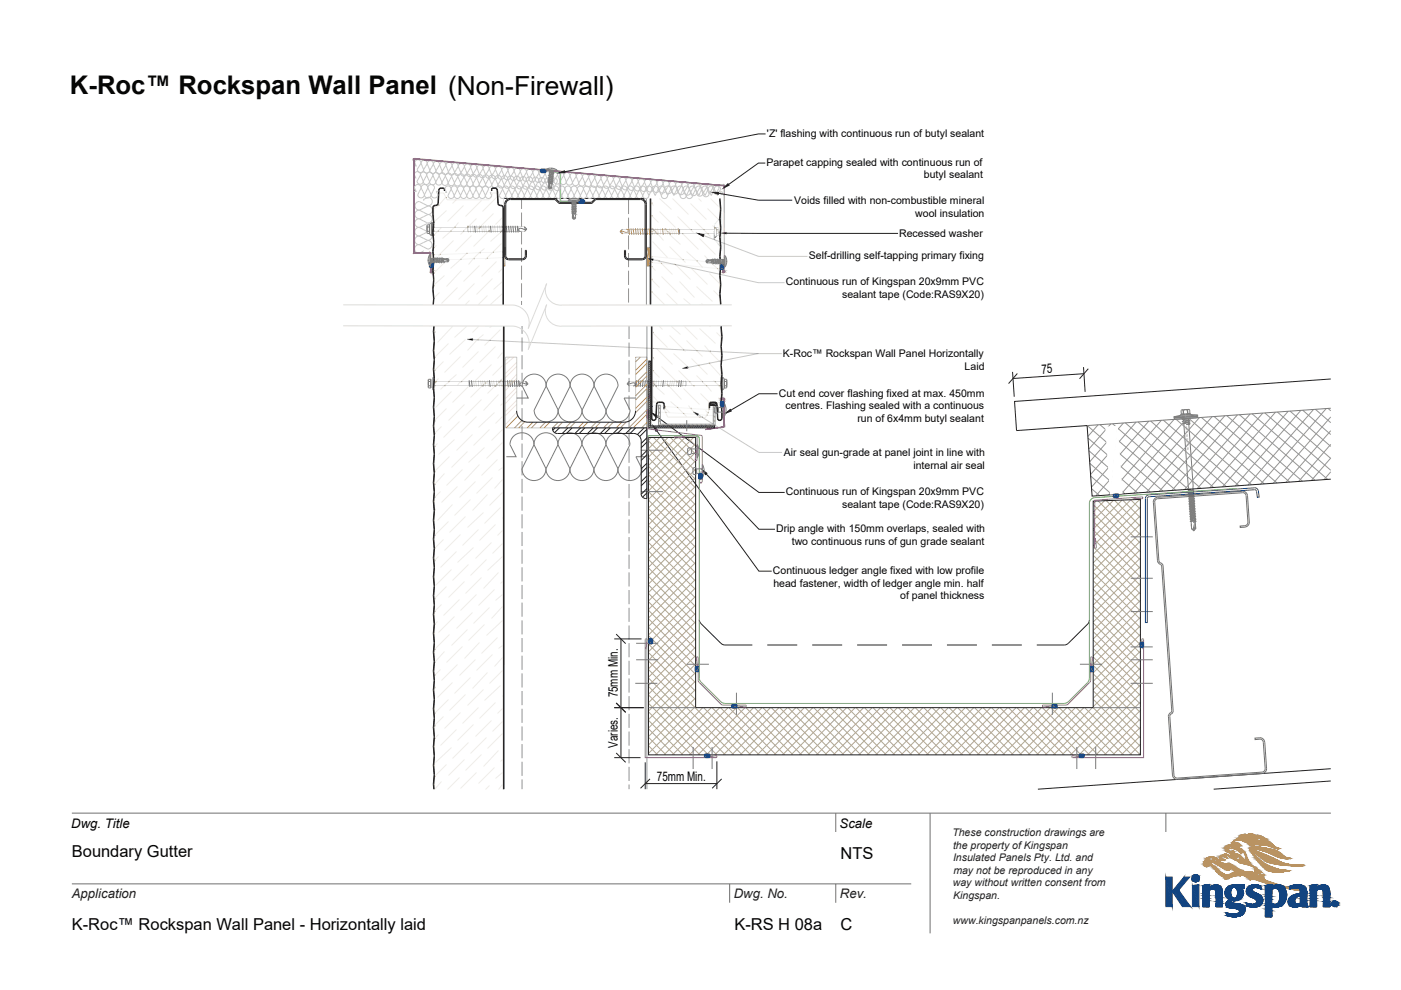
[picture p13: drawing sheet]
<svg xmlns="http://www.w3.org/2000/svg" width="297mm" height="210mm" viewBox="0 0 297 210" stroke-linecap="round" stroke-linejoin="round" font-family="sans-serif">
<defs><g id="words">
<text font-size="5.4" fill="#040504" x="14.8" y="19.9">K-Roc™ Rockspan Wall Panel (Non-Firewall)</text>
<g font-size="3.5" fill="#040504">
<text x="15.2" y="181.7">Boundary Gutter</text>
<text x="178.2" y="182.2">NTS</text>
<text x="15.2" y="197.2">K-Roc™ Rockspan Wall Panel - Horizontally laid</text>
<text x="155.7" y="197.2">K-RS H 08a</text>
<text x="178.2" y="197.2">C</text>
</g>
<g font-size="2.8" fill="#040504">
<text x="220.9" y="79.2" transform="rotate(-4 220.9 79.2)">75</text>
<text x="131" y="147.9" transform="rotate(-90 131 147.9)">75mm Min.</text>
<text x="131" y="158.6" transform="rotate(-90 131 158.6)">Varies.</text>
<text x="139.3" y="165.6">75mm Min.</text>
<text x="15.1" y="175.5">Dwg. Title</text>
<text x="178" y="175.6">Scale</text>
</g>
<g font-size="2.8" fill="#231f20">
<text x="15.2" y="190.5">Application</text>
<text x="155.6" y="190.5">Dwg. No.</text>
<text x="178.1" y="190.5">Rev.</text>
</g>
<g font-size="2.2" fill="#040504">
<text x="162.6" y="29">'Z' flashing with continuous run of butyl sealant</text>
<text x="162.5" y="35.2">Parapet capping sealed with continuous run of</text>
<text x="195.9" y="37.8">butyl sealant</text>
<text x="168.4" y="43.3">Voids filled with non-combustible mineral</text>
<text x="194.1" y="45.9">wool insulation</text>
<text x="190.6" y="50.3">Recessed washer</text>
<text x="171.5" y="54.9">Self-drilling self-tapping primary fixing</text>
<text x="166.6" y="60.6">Continuous run of Kingspan 20x9mm PVC</text>
<text x="178.6" y="63.3">sealant tape (Code:RAS9X20)</text>
<text x="166" y="75.8">K-Roc™ Rockspan Wall Panel Horizontally</text>
<text x="204.5" y="78.5">Laid</text>
<text x="165.1" y="84.1">Cut end cover flashing fixed at max. 450mm</text>
<text x="166.6" y="86.8">centres. Flashing sealed with a continuous</text>
<text x="181.8" y="89.5">run of 6x4mm butyl sealant</text>
<text x="166.2" y="96.7">Air seal gun-grade at panel joint in line with</text>
<text x="193.7" y="99.4">internal air seal</text>
<text x="166.6" y="105">Continuous run of Kingspan 20x9mm PVC</text>
<text x="178.6" y="107.7">sealant tape (Code:RAS9X20)</text>
<text x="164.5" y="112.8">Drip angle with 150mm overlaps, sealed with</text>
<text x="167.9" y="115.5">two continuous runs of gun grade sealant</text>
<text x="163.9" y="121.8">Continuous ledger angle fixed with low profile</text>
<text x="164" y="124.4">head fastener, width of ledger angle min. half</text>
<text x="190.8" y="127.1">of panel thickness</text>
</g>
<g font-size="2.2" fill="#231f20">
<text x="201.9" y="177.3">These construction drawings are</text>
<text x="202.1" y="180">the property of Kingspan</text>
<text x="202.1" y="182.6">Insulated Panels Pty. Ltd. and</text>
<text x="202.1" y="185.3">may not be reproduced in any</text>
<text x="202" y="188">way without written consent from</text>
<text x="202.1" y="190.7">Kingspan.</text>
<text x="202" y="196">www.kingspanpanels.com.nz</text>
</g>
<text font-size=".4" fill="#7c7c7b" x="252.1" y="95.5" transform="rotate(-94 252.1 95.5)">RW ROOF STEEL SCREW</text>
</g></defs>
<g fill="#dda266">
<path d="M138 84.9l.2 4v-4zM138 84.9l.2 4h-.2z"/>
<path d="M138 84.9l.2 4v-4v4l-.2-4h.2zM138 84.9l.2 4h-.2v-4v4h.2z"/>
</g>
<path d="M138 84.9h.2v4h-.2v-4v4h.2v-4z" fill="#254fa2"/>
<g fill="none" stroke="#909295" stroke-width=".21">
<path d="M106.9 69.1v98.3M110.7 69.1v1.7M110.7 71.6v3M110.7 75.3v3M110.7 79.1v3M133.4 69.1v2.8M133.4 72.7v3M133.4 76.4v3M137.2 69.1v98.3M110.7 82.8v3M110.7 86.6v3M110.7 90.3v3"/>
<path d="M110.7 94.1v3M110.7 97.8v3M133.4 80.2v3M133.4 83.9v3M133.4 87.7v2.9M133.4 91.4v3M133.4 95.2v3M133.4 98.9v3M110.7 101.6v3M110.7 105.3v3M110.7 109.1v3M110.7 112.8v3"/>
<path d="M110.7 116.6v3M133.4 102.6v3.1M133.4 106.4v3M133.4 110.2v2.9M133.4 113.9v3M133.4 117.7v3M110.7 120.3v3M110.7 124.1v3M110.7 127.8v3M110.7 131.6v3M110.7 135.3v3M110.7 139.1v3"/>
<path d="M133.4 121.4v3M133.4 125.1v3.1M133.4 128.9v3M133.4 132.7v2.9M133.4 136.4v3M110.7 142.8v3M110.7 146.6v3M110.7 150.3v3M110.7 154.1v3M110.7 157.8v3M133.4 140.1v3.1M133.4 143.9v3"/>
<path d="M133.4 147.6v3M133.4 151.4v3M133.4 155.2v3M133.4 158.9v3M110.7 161.6v3M110.7 165.3v2.1M133.4 162.6v3.1M133.4 166.4v1"/>
</g>
<path d="M282.1 165.7l-24.8 1.7M282.1 163l-62 4.4" fill="none" stroke="#231f20" stroke-width=".21"/>
<path d="M252.3 106.3h.7l-.3 .4zM251.7 97.8l.6 8.5h.7zM251.7 97.8h.8l.5 8.5zM251.6 97.3l.1 .5h.8zM251.6 97.3l.9-.1v.6zM251 88.8l.6 8.5 .9-.1z" fill="#fff"/>
<path d="M251 88.8l1.5 8.4-.9 .1zM251.6 97.3l.9-.1v.6zM251.6 97.3l.9 .5h-.8zM251.7 97.8h.8l.5 8.5zM251.7 97.8l1.3 8.5h-.7zM251.9 88.7l-2.9 .2M252.3 106.3h.7l-.3 .4z" fill="none" stroke="#fff" stroke-width=".21"/>
<path d="M251 88.8l.9-.1 .6 8.5z" fill="#fff"/>
<path d="M251 88.8l.9-.1 .6 8.5z" fill="none" stroke="#fff" stroke-width=".21"/>
<path d="M249 88.6h4.8l-1.9 .1zM249 88.6v.3l2.9-.2z" fill="#fff"/>
<path d="M249 88.6h4.8l-1.9 .1zM249 88.6l2.9 .1-2.9 .2z" fill="none" stroke="#fff" stroke-width=".21"/>
<path d="M249 88.6l4.8-.3v.3z" fill="#fff"/>
<path d="M249 88.6l4.8-.3v.3zM253.9 88.3l-4.9 .3 4.8-.3" fill="none" stroke="#fff" stroke-width=".21"/>
<path d="M250.4 88l2-.2zM250.4 88l2-.1zM250.4 88l2-.1zM250.4 88l2-.1zM250.4 88h1.9l-1.9 .1zM250.4 88.1h3.5l-1.6-.1zM249 88.4l1.4-.3h3.5zM249 88.4l4.9-.1v-.2zM249 88.4l4.9-.1-4.9 .3z" fill="#fff"/>
<path d="M249 88.4l1.4-.3h3.5zM249 88.4l4.9-.3v.2zM249 88.4l4.9-.1-4.9 .3zM250.4 88l2-.1zM250.4 88h1.9l-1.9 .1zM250.4 88l2-.2zM250.4 88.1l1.9-.1 1.6 .1zM252.4 87.8l-2 .1" fill="none" stroke="#fff" stroke-width=".21"/>
<path d="M250.5 87.9l1.9-.1z" fill="#fff"/>
<path d="M250.5 87.9l1.9-.1zM252.3 87.8l-1.8 .1" fill="none" stroke="#fff" stroke-width=".21"/>
<path d="M250.5 87.1l1.7-.1zM250.5 87.1l1.7 .7v-.8zM250.5 87.1l1.7 .7-1.7 .1z" fill="#fff"/>
<path d="M250.5 87.1l1.7 .7-1.7 .1zM250.5 87.1l1.7-.1v.8zM250.5 87.1l1.7-.1z" fill="none" stroke="#fff" stroke-width=".21"/>
<path d="M250.5 87l1.6-.1zM250.5 87l1.6-.1-1.6 .2z" fill="#fff"/>
<path d="M250.5 87l1.6-.1zM250.5 87l1.6-.1-1.6 .2zM252 86.9l-1.4 .1" fill="none" stroke="#fff" stroke-width=".21"/>
<path d="M250.6 87l1.5-.1z" fill="#fff"/>
<path d="M250.6 87l1.5-.1z" fill="none" stroke="#fff" stroke-width=".21"/>
<g fill="none" stroke="#7c7c7b" stroke-width=".21">
<path d="M248.9 88.4l5-.4v.3l-5 .3zM250.3 88h.1M250.4 88.1l-1.5 .3M250.4 87.1l.1 .8M250.4 87.9l-.1 .1M250.4 87.9h.1M250.8 87.1l-.2-.2-.2 .2M250.9 87.8l-.4 .1M250.9 87.9h.1M250.9 87.1l.1 .8M250.9 87.1v.8M251.3 86.9l-.4 .2"/>
<path d="M251.3 86.9l.4 .1M251.3 86.9h-.7M251.4 88.5l2.5-.2v.3l-1.8 .1M251.4 88.5l-2.4 .2v.3l1.8-.2M251.5 88.8l-.6 .1M251.7 87.1l.1 .7M251.8 87.8h-.8M251.8 87l.2-.2 .2 .2 .1 .7M252 88.8l-1.1 .3M252 89l-1 .3M252 89.4l-1 .3M252 89.2l-1 .3"/>
<path d="M252 86.8l-.7 .1M252 88.7l-1.3 .3M252 89.6l-1 .3M252.1 89.8l-.5 .3M252.1 90l-.5 .1M252.2 89.1l-1.4 .3M252.2 89.5l-1.4 .3M252.2 89.9l-.6 .2M252.3 87.7l-.5 .1M252.3 87.7h.1M252.3 87.8h.1M252.4 87.9l1.5 .1"/>
<path d="M252.5 87.8v.1M252.5 87.8l-.2 .2h-2M252.5 87.8l-2.2 .2M252.1 103.8l-1.1-13.9-.2-.1 .2-.1v-.2l-.2-.1 .2-.1-.1-.2-.2-.1 .2-.1-.1-.1 1.3-.1-.1 .1v.2l.2 .1-.2 .1v.2l.2 .1-.2 .1 .1 .2 .1 .1-.1 .1 .8 13.9M252.1 103.8l-.2 .1 .2 .3-.2 .1 .2 .1-.1 .2 .1 .3-.1 .1 .2 .1-.2 .2 .2 .3-.1 .1 .1 .2-.1 .1 .1 .3-.1 .1 .2 .2-.2 .1 .2 .3-.2 .1 .2 .1-.1 .2 .1 .3-.1 .1 .2 .2-.2 .1 .2 .3-.2 .1 .2 .2-.1 .1 .1 .3-.1 .1 .2 .1-.2 .2 .2 .1-.1 .6 .1 .3M252.4 108.2l.8-.3v.2l-.8 .3M252.5 103.8l-.4 .2M252.5 103.8h-.4M252.5 103.8l-.6 .1M252.5 110.5l-.1 .1h.1l.1 1.6v-.9M252.9 104.1l-.8 .3M252.9 103.9l-.8 .3"/>
<path d="M252.9 103.9l.2 .1-.1 .3h.1l-.1 .1 .1 .3-.1 .1 .2 .2-.2 .3 .2 .1-.2 .1 .2 .2-.1 .1 .1 .3-.1 .1 .2 .2-.2 .1 .2 .3-.2 .1 .2 .2-.1 .1 .1 .3-.1 .2 .2 .1-.2 .1 .2 .3-.2 .1 .2 .2-.1 .1 .1 .3-.1 .1 .1 .2-.1 .1 .2 .3-.2 .1 .2 .2-.1 .3 .1 .1-.1 .2M253 104.4l-.9 .3M253 104.3l-.9 .2M253 104.8l-.8 .3M253 104.6l-.9 .3M253 104.9l-.8 .3M253 105.3l-.8 .3M253 105.1l-.8 .3M253 105.6l-.8 .3M253 105.5l-.8 .3M253.1 106l-.9 .3M253.1 105.8l-.9 .3"/>
<path d="M253.1 106.2l-.9 .3M253.1 104l-1.2 .3M253.1 106.5l-.8 .3M253.1 106.3l-.8 .3M253.1 104.3l-1.1 .3M253.1 106.9l-.8 .3M253.1 106.7l-.8 .3M253.1 104.7l-1.1 .3M253.2 107l-.9 .3M253.2 105l-1.2 .3M253.2 107.4l-.9 .3M253.2 107.2l-.9 .3"/>
<path d="M253.2 107.6l-.9 .3 .1 .1 .8-.3M253.2 105.4l-1.1 .3M253.2 105.7l-1.1 .3M253.2 106.1l-1.1 .3M253.2 108.4l-.8 .3M253.2 108.3l-.8 .3M253.3 106.4l-1.2 .3M253.3 108.6l-.9 .3M253.3 106.8l-1.2 .3M253.3 109l-.8 .3M253.3 108.8l-.9 .3M253.3 107.1l-1.1 .3"/>
<path d="M253.3 109.3l-.8 .3M253.3 109.1l-.8 .3M253.3 107.5l-1.1 .3M253.3 109.5l-.8 .3M253.3 109.8l-.8 .3M253.3 109.7l-.8 .2M253.4 107.8l-1.2 .3M253.4 110.2l-.9 .3M253.4 110l-1 .2M253.4 110.4l-.9 .2M253.4 110.5l.2 .1-.2 .1 .1 1.4M253.4 110.5l-.4 .3"/>
<path d="M253.4 108.2l-1.2 .3M253.4 110.7l-.4 .1M253.4 108.5l-1.1 .3M253.4 111.2h-.2l-.2 1.1M253.4 108.9l-1.1 .3M253.4 109.2l-1.1 .3M253.4 111.2l.1 .9-.4 .5-.5-.4 .4 .1 .1 .3 .3-1.3M253.5 109.6l-1.2 .3M253.5 109.9l-1.1 .3M253.5 110.3l-1.1 .3M253.6 110.6l-.6 .2"/>
</g>
<path d="M152.9 84.8l.3 1.7zM152.9 84.8l.4 1.7z" fill="#b84c9d"/>
<path d="M152.9 84.8l.4 1.7zM152.9 84.8l.3 1.7z" fill="none" stroke="#b84c9d" stroke-width=".21"/>
<path d="M153.1 84.5h.1zM153.1 84.5h.1zM152.9 84.6l.2-.1zM152.9 84.6h.2zM152.9 84.6v.2zM153 84.7l-.1 .1z" fill="#b84c9d"/>
<path d="M152.9 84.6v.2zM152.9 84.6h.2zM152.9 84.6l.2-.1zM153 84.7l-.1 .1zM153.1 84.5h.1zM153.2 84.5h.1" fill="none" stroke="#b84c9d" stroke-width=".21"/>
<path d="M153.5 84.6l.1 .2zM153.5 84.6v.2zM153.4 84.5l.1 .2zM153.4 84.5l.1 .2zM153.2 84.5h.2zM153.2 84.5l.2 .1z" fill="#b84c9d"/>
<path d="M153.2 84.5h.2zM153.2 84.5l.2 .1zM153.4 84.5l.1 .2zM153.5 84.7v.1zM153.5 84.6l.1 .2z" fill="none" stroke="#b84c9d" stroke-width=".21"/>
<path d="M153.5 84.8l.1 5.5zM153.5 84.8l.1 5.5z" fill="#b84c9d"/>
<path d="M153.5 84.8l.1 5.5z" fill="none" stroke="#b84c9d" stroke-width=".21"/>
<path d="M153.2 90.6h.2zM153.2 90.6h.2zM153.4 90.5h.1zM153.4 90.5h.1zM153.6 90.3l-.1 .1zM153.5 90.3v.1z" fill="#b84c9d"/>
<path d="M153.2 90.6h.2zM153.4 90.5h.1zM153.5 90.4l-.1 .1zM153.5 90.3v.1zM153.6 90.3l-.1 .1z" fill="none" stroke="#b84c9d" stroke-width=".21"/>
<path d="M149.6 91.1l3.7-.5zM149.6 91.1l3.6-.5z" fill="#b84c9d"/>
<path d="M149.6 91.1l3.7-.5zM149.6 91.1l3.6-.5z" fill="none" stroke="#b84c9d" stroke-width=".21"/>
<g fill="#fff">
<path d="M99.4 81l12 .8h-12z"/>
<path d="M99.4 81v.8v-.8l12 .8h-12h12z"/>
<path d="M99.4 81v.8z"/>
<path d="M111.4 81v.8l.4-.4zM99.4 81h12v.8zM99.4 81l12 .8z"/>
<path d="M111.4 81v.8l.4-.4-.4 .4v-.8l.4 .4zM99.4 81h12h-12l12 .8v-.8v.8zM99.4 81l12 .8z"/>
<path d="M92 81.7h7.4v-.7zM92 81h7.4l-7.4 .7z"/>
<path d="M92 81.7h7.4h-7.4l7.4-.7v.7v-.7zM92 81h7.4h-7.4v.7l7.4-.7-7.4 .7z"/>
<path d="M92 81.7l-.2 1h.2zM92 81l-.2 1.7zM92 80l-.2 2.7z"/>
<path d="M92 81.7l-.2 1h.2h-.2l.2-1v1zM92 81l-.2 1.7zM92 80l-.2 2.7z"/>
<path d="M91.7 80l.1 2.7zM91.7 80l.1 2.7 .2-2.7z"/>
<path d="M91.7 80l.1 2.7zM91.7 80l.1 2.7 .2-2.7h-.3h.3l-.2 2.7z"/>
<path d="M91.7 80l.1 2.7zM91.7 80.1v2.6zM91.6 80.1l.1 2.6z"/>
<path d="M91.7 80l.1 2.7zM91.7 80.1v2.6zM91.6 80.1l.1 2.6z"/>
<path d="M91.6 80.1l.1 2.6zM91.6 80.1v2.5zM91.6 80.1v2.5zM91.5 80.2v2.4zM91.5 80.2v2.4zM91.5 80.2v2.4zM91.4 80.2l.1 2.4zM91.4 80.2v2.3z"/>
</g>
<path d="M91.4 80.2l.1 2.4zM91.4 80.2v2.3zM91.5 80.2v2.4zM91.6 80.1v2.5zM91.6 80.1l.1 2.6z" fill="none" stroke="#fff" stroke-width=".21"/>
<path d="M91.4 80.3v2.1zM91.4 80.3v2.1zM91.4 80.2v2.2z" fill="#fff"/>
<path d="M91.4 80.4v2M91.4 80.3v2.1zM91.4 80.2v2.2z" fill="none" stroke="#fff" stroke-width=".21"/>
<path d="M90.9 80.4l.5 1.9h-.5zM90.9 80.4l.5 1.9v-1.9z" fill="#fff"/>
<path d="M90.8 80.5l.1 1.8M90.9 80.4l.5 1.9h-.5zM90.9 80.4h.5v1.9zM90.9 80.4v1.9v-1.8" fill="none" stroke="#fff" stroke-width=".21"/>
<path d="M90.8 80.6l.1 1.7z" fill="#fff"/>
<path d="M90.8 80.6l.1 1.7zM90.8 82.1v-1.5v1.5M90.8 81.8v-1.2v1.4M90.8 80.6v.7" fill="none" stroke="#fff" stroke-width=".21"/>
<path d="M90.8 80.6v1.4M99.3 81.8h10.7M99.3 80.9h10.7M99.3 80.9h12.1M99.3 81.9h12.1" fill="none" stroke="#7c7c7b" stroke-width=".21"/>
<path d="M99.3 80.9v1z" fill="#7c7c7b"/>
<path d="M90.8 80.9l.1-.5h.5v1.9h-.6v-.5M90.9 81.8h.4M91.3 80.9h-.5v.9M91.3 80.4v1.9M91.8 80v2.7M92 81.8h7.3M92 80.9h7.3M110 80.9v1M112 81.4l-.6 .5M112 81.4l-.6-.5 .3 .6M112 81.4l-.3 .1-1.1-.3a.34 .34 0 0 0-.4 .4 .34 .34 0 0 0 .5 .3" fill="none" stroke="#7c7c7b" stroke-width=".21"/>
<g fill="#7c7c7b">
<path d="M91.4 82.3l.4 .4z"/>
<path d="M91.4 80.2v.2l.4-.4z"/>
<path d="M91.8 80v2.7h.2h-.2v-2.7h.2v2.7v-2.7z"/>
<path d="M105.7 80.7l.1 1.4z"/>
<path d="M106.1 80.7l.2 1.4z"/>
<path d="M106.6 80.7l.2 1.4z"/>
<path d="M107.1 80.7l.2 1.4z"/>
<path d="M91.8 80v2.7l.2-2.7zM92 80v2.7h-.2z"/>
<path d="M91.8 80v2.7l.2-2.7h-.2h.2l-.2 2.7zM92 80v2.7h-.2h.2v-2.7l-.2 2.7z"/>
</g>
<path d="M107.6 80.7l.2 1.4M108.1 80.7l.1 1.4M108.5 80.7l.2 1.4M109 80.7l.2 1.4M109.5 80.7l.1 1.4M109.9 80.7l.2 1.4" fill="none" stroke="#7c7c7b" stroke-width=".21"/>
<g fill="#7c7c7b">
<path d="M101.4 80.7l.1 1.4z"/>
<path d="M101.8 80.7l.2 1.4z"/>
<path d="M102.3 80.7l.2 1.4z"/>
<path d="M102.8 80.7l.2 1.4z"/>
<path d="M103.3 80.7l.2 1.4z"/>
</g>
<path d="M103.8 80.7l.1 1.4" fill="none" stroke="#7c7c7b" stroke-width=".21"/>
<g fill="#7c7c7b">
<path d="M104.2 80.7l.2 1.4z"/>
<path d="M104.7 80.7l.2 1.4z"/>
<path d="M105.2 80.7l.1 1.4z"/>
</g>
<path d="M99.5 80.7l.1 1.4M100 80.7l.1 1.4" fill="none" stroke="#7c7c7b" stroke-width=".21"/>
<g fill="#7c7c7b">
<path d="M100.4 80.7l.2 1.4z"/>
<path d="M100.9 80.7l.2 1.4z"/>
</g>
<g fill="#fff">
<path d="M133.5 81.8l12-.8v.8z"/>
<path d="M133.5 81.8l12-.8v.8v-.8l-12 .8h12z"/>
<path d="M133.1 81.4l.4-.4v.8zM133.5 81v.8l12-.8zM133.5 81.8l12-.8z"/>
<path d="M133.1 81.4l.4-.4v.8l-.4-.4 .4 .4v-.8zM133.5 81v.8l12-.8h-12h12l-12 .8zM133.5 81.8l12-.8z"/>
</g>
<path d="M145.5 81v.8" fill="none" stroke="#fff" stroke-width=".21"/>
<g fill="#fff">
<path d="M145.5 81l7.4 .7h-7.4zM145.5 81l7.4 .7v-.7z"/>
<path d="M145.5 81l7.4 .7h-7.4h7.4l-7.4-.7v.7zM145.5 81l7.4 .7v-.7h-7.4h7.4v.7z"/>
<path d="M152.9 81.7l.2 1h-.2zM152.9 81l.2 1.7zM152.9 80l.2 2.7z"/>
</g>
<path d="M152.9 81.7l.2 1h-.2zM152.9 81l.2 1.7zM152.9 80l.2 2.7z" fill="none" stroke="#fff" stroke-width=".21"/>
<path d="M153.2 80l-.1 2.7zM152.9 80h.3l-.1 2.7z" fill="#fff"/>
<path d="M152.9 80h.3l-.1 2.7zM153.2 80l-.1 2.7z" fill="none" stroke="#fff" stroke-width=".21"/>
<path d="M153.2 80l-.1 2.7zM153.2 80v2.7zM153.2 80.1v2.6z" fill="#fff"/>
<path d="M153.2 80v2.7zM153.2 80l-.1 2.7zM153.2 80.1v2.6z" fill="none" stroke="#fff" stroke-width=".21"/>
<path d="M153.3 80.1l-.1 2.6zM153.3 80.1v2.5zM153.3 80.1v2.5zM153.3 80.1l.1 2.5zM153.4 80.2v2.4zM153.4 80.2v2.4zM153.5 80.2l-.1 2.4zM153.5 80.2v2.3z" fill="#fff"/>
<path d="M153.3 80.1v2.5zM153.3 80.1l-.1 2.6zM153.3 80.1l.1 2.5zM153.4 80.2v2.4zM153.5 80.2v2.3zM153.5 80.2l-.1 2.4z" fill="none" stroke="#fff" stroke-width=".21"/>
<path d="M153.5 80.3v2.1zM153.5 80.3v2.1zM153.5 80.2v2.2z" fill="#fff"/>
<path d="M153.5 80.2v2.2zM153.5 80.3v2.1zM153.5 80.4v2" fill="none" stroke="#fff" stroke-width=".21"/>
<path d="M154 80.4l-.5 1.9h.5zM153.5 80.4h.5l-.5 1.9z" fill="#fff"/>
<path d="M153.5 80.4h.5l-.5 1.9zM154 80.4v1.9h-.5zM154 80.4v1.9v-1.8M154.1 80.5l-.1 1.8" fill="none" stroke="#fff" stroke-width=".21"/>
<path d="M154.1 80.6l-.1 1.7z" fill="#fff"/>
<path d="M154.1 80.6v.7M154.1 80.6l-.1 1.7zM154.1 81.8v-1.2v1.4M154.1 82.1v-1.5v1.5" fill="none" stroke="#fff" stroke-width=".21"/>
<path d="M133.5 80.9h12.1M133.5 81.9h12.1M134.9 81.8h10.7M134.9 80.9h10.7M154.1 80.6v1.4" fill="none" stroke="#7c7c7b" stroke-width=".21"/>
<path d="M145.6 80.9v1z" fill="#7c7c7b"/>
<path d="M132.9 81.4l.6-.5-.3 .6M132.9 81.4l.3 .1 1.1-.3a.34 .34 0 0 1 .4 .4 .34 .34 0 0 1-.5 .3M132.9 81.4l.6 .5M134.9 80.9v1M145.6 81.8h7.3M145.6 80.9h7.3M153.5 80.4l-.4-.4v2.7l.4-.4M153.6 80.9h.4v.9M153.6 81.8h.4M154 80.9v-.5h-.5v1.9h.5v-.5" fill="none" stroke="#7c7c7b" stroke-width=".21"/>
<path d="M152.9 80h.2v2.7zM152.9 80v2.7h.2z" fill="#7c7c7b"/>
<path d="M152.9 80h.2v2.7h-.2zM152.9 80h.2v2.7zM152.9 80l.2 2.7h-.2z" fill="none" stroke="#7c7c7b" stroke-width=".21"/>
<g fill="#7c7c7b">
<path d="M139.2 80.7l-.1 1.4z"/>
<path d="M138.8 80.7l-.2 1.4z"/>
<path d="M138.3 80.7l-.2 1.4z"/>
</g>
<path d="M135 80.7l-.2 1.4M135.4 80.7l-.1 1.4M135.9 80.7l-.2 1.4M136.4 80.7l-.2 1.4M136.8 80.7l-.1 1.4M137.3 80.7l-.2 1.4M137.8 80.7l-.2 1.4" fill="none" stroke="#7c7c7b" stroke-width=".21"/>
<g fill="#7c7c7b">
<path d="M143.5 80.7l-.1 1.4z"/>
<path d="M143.1 80.7l-.2 1.4z"/>
<path d="M142.6 80.7l-.2 1.4z"/>
<path d="M142.1 80.7l-.2 1.4z"/>
<path d="M141.6 80.7l-.2 1.4z"/>
<path d="M141.1 80.7l-.1 1.4z"/>
</g>
<path d="M140.7 80.7l-.2 1.4" fill="none" stroke="#7c7c7b" stroke-width=".21"/>
<g fill="#7c7c7b">
<path d="M140.2 80.7l-.2 1.4z"/>
<path d="M139.7 80.7l-.2 1.4z"/>
<path d="M145.4 80.7l-.1 1.4z"/>
<path d="M145 80.7l-.2 1.4z"/>
</g>
<path d="M144 80.7l-.2 1.4M144.5 80.7l-.2 1.4" fill="none" stroke="#7c7c7b" stroke-width=".21"/>
<g fill="#d9d6d6">
<path d="M151.5 86.9l.4 .4z"/>
<path d="M138.2 86.2l.3-.1z"/>
<path d="M150.3 86.8l1.2 .1zM146.4 86.6l3.9 .2zM143.6 86.4l2.8 .2zM140.9 86.3l2.7 .1zM138.5 86.1l2.4 .2z"/>
</g>
<path d="M138.2 86.2l-.1 .2z" fill="#c89f77"/>
<path d="M138.1 86.5v.2zM138.1 86.7l-.1 .2z" fill="#c89f77"/>
<path d="M138.2 87.2l.2 .1z" fill="#d9d6d6"/>
<path d="M138.1 87l.1 .2zM138 86.9l.1 .1z" fill="#c89f77"/>
<g fill="#d9d6d6">
<path d="M151.5 88.1l.4-.4z"/>
<path d="M151.9 87.3v.4z"/>
<path d="M149.9 88l1.6 .1zM148.1 87.9l1.8 .1zM144.9 87.7l2.7 .2zM141.1 87.5l3.8 .2zM138.4 87.3l2.7 .2z"/>
</g>
<path d="M137.5 87h.1M137.4 87h.1" fill="none" stroke="#dda266" stroke-width=".21"/>
<path d="M137.4 87h.1" fill="none" stroke="#dda266" stroke-width=".21"/>
<path d="M137.4 87h.1zM137.4 87h.1zM137.4 87h.1zM137.4 87h.1zM137.4 87h.1zM137.4 87h.1zM137.4 87h.1z" fill="#dda266"/>
<path d="M137.4 87h.1zM137.4 87h.1" fill="none" stroke="#dda266" stroke-width=".21"/>
<path d="M137.4 87h.1zM137.4 87h.1zM137.4 87h.1zM137.4 87h.1z" fill="#dda266"/>
<path d="M137.4 87h.1z" fill="none" stroke="#dda266" stroke-width=".21"/>
<path d="M137.4 87h.1l-.1 1.6zM137.5 87l-.1 1.6h.1zM137.4 88.6h.1zM137.4 88.6h.1z" fill="#dda266"/>
<path d="M137.4 87h.1l-.1 1.6zM137.4 88.6h.1zM137.5 87v1.6h-.1z" fill="none" stroke="#dda266" stroke-width=".21"/>
<path d="M137.4 88.6h.1zM137.4 88.6h.1z" fill="#dda266"/>
<path d="M137.4 88.6h.1z" fill="none" stroke="#dda266" stroke-width=".21"/>
<path d="M137.4 88.6h.1zM137.4 88.6h.1zM137.4 88.6h.1zM137.4 88.6h.1zM137.4 88.6h.1zM137.4 88.6h.1zM137.4 88.6h.1z" fill="#dda266"/>
<path d="M137.4 88.6h.1z" fill="none" stroke="#dda266" stroke-width=".21"/>
<path d="M137.4 88.6h.1z" fill="#dda266"/>
<path d="M137.4 88.6h.1z" fill="none" stroke="#dda266" stroke-width=".21"/>
<path d="M137.4 88.6h.1M137.5 88.6h.1" fill="none" stroke="#dda266" stroke-width=".21"/>
<path d="M137.4 87h.1M137.5 87v1.6h-.1v-1.6" fill="none" stroke="#254fa2" stroke-width=".21"/>
<path d="M137.3 87h.1M137.2 87h.1" fill="none" stroke="#dda266" stroke-width=".21"/>
<path d="M137.2 87h.1zM137.2 87h.1zM137.2 87h.1zM137.2 87h.1zM137.2 87h.1zM137.2 87h.1zM137.2 87h.1z" fill="#dda266"/>
<path d="M137.2 87h.1z" fill="none" stroke="#dda266" stroke-width=".21"/>
<path d="M137.2 87h.1z" fill="#dda266"/>
<path d="M137.2 87h.1z" fill="none" stroke="#dda266" stroke-width=".21"/>
<path d="M137.2 87h.1zM137.2 87h.1zM137.2 87h.1zM137.2 87h.1z" fill="#dda266"/>
<path d="M137.2 87h.1z" fill="none" stroke="#dda266" stroke-width=".21"/>
<path d="M137.2 87h.1l-.1 1.6zM137.3 87l-.1 1.6h.1zM137.2 88.6h.1zM137.2 88.6h.1zM137.2 88.6h.1zM137.2 88.6h.1z" fill="#dda266"/>
<path d="M137.2 87h.1l-.1 1.6zM137.2 88.6h.1zM137.3 87v1.6h-.1z" fill="none" stroke="#dda266" stroke-width=".21"/>
<path d="M137.2 88.6h.1zM137.2 88.6h.1zM137.2 88.6h.1zM137.2 88.6h.1zM137.2 88.6h.1zM137.2 88.6h.1z" fill="#dda266"/>
<path d="M137.2 88.6h.1z" fill="none" stroke="#dda266" stroke-width=".21"/>
<path d="M137.2 88.6h.1z" fill="#dda266"/>
<path d="M137.2 88.6h.1zM137.2 88.6h.1" fill="none" stroke="#dda266" stroke-width=".21"/>
<path d="M137.3 88.6h.1M137.2 88.6h.1" fill="none" stroke="#dda266" stroke-width=".21"/>
<path d="M137.2 87h.1M137.3 87v1.6h-.1v-1.6" fill="none" stroke="#254fa2" stroke-width=".21"/>
<path d="M144.6 78.2l1.2-.5v.4z" fill="#040504"/>
<g fill="#231f20">
<path d="M144.6 78.2l1.2-.5v.4v-.4l-1.2 .5 1.2-.1z"/>
<path d="M145.8 77.9l15.1-2.9z"/>
</g>
<path d="M99 72l1.2-.2v.4z" fill="#040504"/>
<g fill="#231f20">
<path d="M99 72l1.2-.2v.4v-.4l-1.2 .2 1.2 .2z"/>
<path d="M100.2 72l60.7 3h4.9h-4.9z"/>
</g>
<path d="M138.5 90.4l.9 .8-.3 .3z" fill="#040504"/>
<path d="M138.5 90.4l.9 .8-.3 .3zM139.2 91.3l21.7 29.8h2.7" fill="none" stroke="#231f20" stroke-width=".21"/>
<path d="M147 87.3l1.1 .5-.2 .4z" fill="#040504"/>
<g fill="#231f20">
<path d="M147 87.3l1.1 .5-.2 .4 .2-.4-1.1-.5 .9 .9z"/>
<path d="M148 88l12.9 8h4.9h-4.9z"/>
</g>
<path d="M138.2 87.6l1.1 .6-.2 .3z" fill="#040504"/>
<path d="M138.2 87.6l1.1 .6-.2 .3zM139.2 88.3l21.7 16.1h5.5" fill="none" stroke="#231f20" stroke-width=".21"/>
<path d="M153.9 87.6l.9-.8 .2 .4z" fill="#040504"/>
<path d="M153.9 87.6l.9-.8 .2 .4zM164.9 83.5h-4l-6 3.5" fill="none" stroke="#231f20" stroke-width=".21"/>
<path d="M148.9 99.7l1 .7-.3 .3z" fill="#040504"/>
<g fill="none" stroke="#231f20" stroke-width=".21">
<path d="M137.5 92.8h10v57.3h84.3v-43.8l10-.4v54.2h-104.3zM148.9 99.7l1 .7-.3 .3zM282.1 80.4l-67 4.7 .4 6.2 15-1 1 14.9 50.6-3.6M149.7 100.5l11.2 11.8h3.4M130.2 135.5h5.8M130.6 134.5l2.1 2M131.7 135.5v25.2M148.3 131.4l.3 .9 4.6 4.4 6.3 .1M162.7 136.8h6.3M172.2 136.8h6.4M181.7 136.8h6.4M191.3 136.8h6.3"/>
<path d="M200.8 136.8h6.3M210.3 136.8h6.3M231 131.5l-.4 .9-4.5 4.3-6.3 .1M130.2 150.1h6.3M130.6 149.1l2.1 2M130.6 159.7l2.1 2M130.2 160.7h5.6M136.8 161.7v5.7M136.8 166.2h15.2M137.8 165.2l-2 2M152 161.5v5.9M153 165.2l-2 2"/>
</g>
<path d="M244.5 106.5l.9 12.4M245.4 118.9l.2 .5 .7 .6M245.5 105.8a.71 .71 0 0 0-.7 .7l.9 12.4 .2 .4 .5 .2 .2 .5 2.1 30.8a.84 .84 0 0 1-.5 .8l-.2 .4M263.4 104.5l-17.9 1.3M263.4 104.5a.71 .71 0 0 1 .8 .6l.4 5.7M264.5 105.1a.97 .97 0 0 0-1.1-.9l-17.9 1.3a1 1 0 0 0-1 1M264.5 105.1l.4 5.6a1.01 1.01 0 0 1-1 1.1l-.9 .1-.1-.3 1-.1a.71 .71 0 0 0 .7-.8M246.3 120l2.1 30.8-.6 .7-.1 .5M247.7 152l.9 12.4a1.01 1.01 0 0 0 1.1 .9l17.9-1.2a1.01 1.01 0 0 0 .9-1.1l-.4-5.6a1.01 1.01 0 0 0-1-.9M248 152l.9 12.4M267.1 156.5l-1 .1v.3l1-.1a.71 .71 0 0 1 .7 .6l.4 5.6M268.2 163a.71 .71 0 0 1-.6 .8l-18 1.2a.71 .71 0 0 1-.7-.6" fill="none" stroke="#707070" stroke-width=".21"/>
<g fill="none" stroke="#b0a892" stroke-width=".21">
<path d="M137.5 98.9l10 10M137.5 97.1l10 10M137.5 95.3l10 10M137.5 93.5l10 10M138.1 92.8l-.6 .6M138.6 92.8l8.9 8.9M139.9 92.8l-2.4 2.4M140.3 92.8l7.2 7.1M141.6 92.8l-4.1 4.2M142.1 92.8l5.4 5.3M143.4 92.8l-5.9 5.9M143.9 92.8l3.6 3.5"/>
<path d="M145.2 92.8l-7.7 7.7M145.7 92.8l1.8 1.7M147 92.8l-9.5 9.5M147.5 99.5l-10 10M147.5 97.7l-10 10M147.5 95.9l-10 10M147.5 94.1l-10 10M137.5 107.9l10 10M137.5 106.1l10 10M137.5 104.3l10 10M137.5 102.5l10 10M137.5 100.7l10 10"/>
<path d="M137.5 118.6l10 10.1M137.5 116.9l10 10M137.5 115.1l10 10M137.5 113.3l10 10M137.5 111.5l10 10M137.5 109.7l10 10M147.5 119.3l-10 10M147.5 117.5l-10 10M147.5 115.7l-10 10M147.5 113.9l-10 10M147.5 112.1l-10 10M147.5 110.3l-10 10"/>
<path d="M147.5 108.5l-10 10M147.5 106.7l-10 10M147.5 104.9l-10 10M147.5 103.1l-10 10M147.5 101.3l-10 10M231.8 119.6l10 10M231.8 117.8l10 10M231.8 116l10 10M231.8 114.2l10 10M231.8 112.4l10 10M231.8 110.6l10 10M231.8 108.8l10 10"/>
<path d="M231.8 107l10 10M232.3 106.3l-.5 .5M232.8 106.2l9 9M234.2 106.2l-2.4 2.4M234.6 106.2l7.2 7.2M236.1 106.1l-4.3 4.3M236.3 106.1l5.5 5.5M237.9 106.1l-6.1 6.1M238 106.1l3.8 3.7M241.5 106l.3 .2M241.6 106l-9.8 9.8M241.8 108l-2-2-8 8"/>
<path d="M241.8 118.4l-10 9.9M241.8 116.6l-10 10M241.8 114.8l-10 10M241.8 113l-10 10M241.8 111.2l-10 10M241.8 109.4l-10 10M241.8 107.6l-10 10M137.5 138.4l10 10M137.5 136.6l10 10M137.5 134.8l10 10M137.5 133l10 10M137.5 131.2l10 10"/>
<path d="M137.5 129.4l10 10M137.5 127.6l10 10M137.5 125.8l10 10M137.5 124l10 10.1M137.5 122.2l10 10.1M137.5 120.4l10 10.1M147.5 139l-10 10M147.5 137.2l-10 10M147.5 135.4l-10 10M147.5 133.6l-10 10M147.5 131.9l-10 9.9M147.5 130.1l-10 9.9"/>
<path d="M147.5 128.3l-10 9.9M147.5 126.5l-10 9.9M147.5 124.7l-10 10M147.5 122.9l-10 10M147.5 121.1l-10 10M231.8 139.3l10 10M231.8 137.5l10 10M231.8 135.7l10 10M231.8 133.9l10 10M231.8 132.1l10 10.1M231.8 130.4l10 10M231.8 128.6l10 10"/>
<path d="M231.8 126.8l10 10M231.8 125l10 10M231.8 123.2l10 10M231.8 121.4l10 10M241.8 139.9l-10 10M241.8 138.1l-10 10M241.8 136.3l-10 10M241.8 134.5l-10 10M241.8 132.7l-10 10M241.8 130.9l-10 10M241.8 129.1l-10 10M241.8 127.3l-10 10"/>
<path d="M241.8 125.5l-10 10M241.8 123.7l-10 10M241.8 121.9l-10 10M241.8 120.2l-10 9.9M137.5 156.4l3.7 3.7M137.5 158.2l1.9 1.9M137.5 143.8l16.3 16.3M137.5 160l.1 .1M137.5 149.2l10.9 10.9M137.5 147.4l12.7 12.7M137.5 145.6l14.5 14.5M137.5 152.8l7.3 7.3"/>
<path d="M137.5 151l9.1 9.1M137.5 154.6l5.5 5.5M137.5 140.2l19.9 19.9M137.5 142l18.1 18.1M147.5 149.8l-10 10M147.5 148l-10 10M147.5 146.2l-10 10M147.5 144.4l-10 10M147.5 142.6l-10 10M147.5 140.8l-10 10M149 150.1l-10 10M149.2 150.1l10 10"/>
<path d="M150.8 150.1l-10 10M151 150.1l10 10M152.6 150.1l-10 10M152.8 150.1l10 10M154.4 150.1l-10 10M154.6 150.1l10 10M156.2 150.1l-10 10M156.4 150.1l10 10M158 150.1l-10 10M158.2 150.1l9.9 10M159.8 150.1l-10 10M160 150.1l9.9 10"/>
<path d="M161.6 150.1l-10.1 10M161.7 150.1l10 10M163.4 150.1l-10.1 10M163.5 150.1l10 10M165.2 150.1l-10.1 10M165.3 150.1l10 10M166.9 150.1l-10 10M167.1 150.1l10 10M168.7 150.1l-10 10M168.9 150.1l10 10M170.5 150.1l-10 10M170.7 150.1l10 10"/>
<path d="M172.3 150.1l-10 10M172.5 150.1l10 10M174.1 150.1l-10 10M174.3 150.1l10 10M175.9 150.1l-10 10M176.1 150.1l10 10M177.7 150.1l-10 10M177.9 150.1l10 10M179.5 150.1l-10 10M179.7 150.1l10 10M181.3 150.1l-10 10M181.5 150.1l10 10"/>
<path d="M183.1 150.1l-10 10M183.3 150.1l10 10M184.9 150.1l-10 10M185.1 150.1l10 10M186.7 150.1l-10 10M186.9 150.1l10 10M188.5 150.1l-10 10M188.7 150.1l10 10M190.3 150.1l-10 10M190.5 150.1l10 10M192.1 150.1l-10 10M192.3 150.1l10 10"/>
<path d="M193.9 150.1l-10 10M194.1 150.1l10 10M195.7 150.1l-10 10M195.9 150.1l10 10M197.5 150.1l-10 10M197.7 150.1l10 10M199.3 150.1l-10 10M199.5 150.1l10 10M201.1 150.1l-10 10M201.2 150.1l10.1 10M202.8 150.1l-9.9 10M203 150.1l10 10"/>
<path d="M204.6 150.1l-9.9 10M204.8 150.1l10 10M206.4 150.1l-9.9 10M206.6 150.1l10 10M208.2 150.1l-9.9 10M208.4 150.1l10 10M210 150.1l-10 10M210.2 150.1l10 10M211.8 150.1l-10 10M212 150.1l10 10M213.6 150.1l-10 10M213.8 150.1l10 10"/>
<path d="M215.4 150.1l-10 10M215.6 150.1l10 10M217.2 150.1l-10 10M217.4 150.1l10 10M219 150.1l-10 10M219.2 150.1l10 10M220.8 150.1l-10 10M221 150.1l10 10M222.6 150.1l-10 10M222.8 150.1l10 10M224.4 150.1l-10 10M224.6 150.1l10 10"/>
<path d="M226.2 150.1l-10 10M226.4 150.1l10 10M228 150.1l-10 10M228.2 150.1l10 10M229.8 150.1l-10 10M230 150.1l10 10M231.6 150.1l-10 10M231.8 148.3l10 10M231.8 146.5l10 10M231.8 144.7l10 10M231.8 142.9l10 10M231.8 141.1l10 10"/>
<path d="M231.8 150.1l10 10M241.8 159.7l-.5 .4M241.8 157.9l-2.3 2.2M241.8 156.1l-4.1 4M241.8 154.3l-5.9 5.8M241.8 152.5l-7.6 7.6M241.8 150.7l-9.4 9.4M241.8 148.9l-11.2 11.2M241.8 147.1l-13 13M241.8 145.3l-14.8 14.8M241.8 143.5l-16.6 16.6M241.8 141.7l-18.4 18.4"/>
</g>
<g fill="none" stroke="#b84c9d" stroke-width=".21">
<path d="M137.3 82.3l.4-.3 .3 .3-.3 2.1M137.3 90.7l.4 .3 10.9 1.3M137.4 82.3v8.4M137.7 82h.1M145.2 92.7l-2 .2-.2-.2 .2-.2h4.6v5l-.2 .2-.2-.3 .3-1.9M148.6 92.3l.3 .4v9.3l-.3 .4-.3-.4 .3-2M148.6 102.4h.1M232.2 114.1l.3 2M240.1 105.7l2 .1 .2-.2-.2-.2-10 .7v10l.2 .2 .2-.2M136.9 137.7l.3-2-.2-.2-.2 .2v25h15l.2-.2-.2-.2M148 139.5l-.2-.2-.2 .3 .3 1.9M148 139.5v4.8"/>
<path d="M231.2 139.5l.2-.2 .2 .3-.2 1.9M231.2 139.5v4.8M242.3 137.7l-.2-2 .2-.2 .2 .2v25h-15l-.2-.2 .2-.2 2 .3M148 144.3l.2 .4 4.8 4.8h5l.2 .2-.2 .2-2-.2M231.2 144.3l-.1 .4-4.8 4.8h-5.1l-.2 .2 .3 .2 1.9-.2M151.8 160.3l-2 .3"/>
</g>
<g fill="none" stroke="#7c7c7b" stroke-width=".21">
<path d="M239.7 113.9h4.7M134.9 139.9h4.6M134.9 136.4h4.6M239.7 137.2h4.7M239.7 139.9h4.7M239.7 122.6h4.7M239.7 129.7h4.7M134.7 144.9h4.7M145.6 140.9h4.7M147 158.4v4.7M151 158.4v4.7M156.1 146.9v4.7"/>
<path d="M223.1 146.9v4.7M228.3 158.4v4.7M229 140.9h4.6M231.8 150.1h10M232.3 158.4v4.7M239.7 144.9h4.7"/>
</g>
<g fill="none" stroke="#254fa2" stroke-width=".21">
<path d="M266 103.9l-22.4 1.5-.3 .2-.1 26.4h-.4v-26.2a.79 .79 0 0 1 .8-.8l22.4-1.5a.76 .76 0 0 1 .8 .6M266 103.9l.4 .3 .2 1.3 .4-.1-.2-1.2M137.6 136.3l.3 .3zM137.6 136.1l.5 .5M137.6 135.8l.7 .7M137.6 135.6l.8 .7M137.8 135.4l.6 .7M137.9 135.4l-.3 .1v.8M137.9 135.4h.2M138 135.4l.4 .4M138.1 135.4l.2 .1 .1 .8M138.4 136.3l-.2 .3h-.3"/>
<path d="M241.7 137l.3 .4M242 137.4h.2M242.1 136.2l-.4 .4M242.3 136.2l-.6 .6M242.4 136.3l-.7 .8v-.6M242.5 137.1l-.3 .3M242.5 136.8l-.6 .6M242.5 136.6l-.7 .7M242.5 136.5l-.2-.3-.3-.1-.3 .4M242.5 136.5l-.1 .7-.2 .2M147.7 141.3l-.3 .3M147.9 141.3l.3 .3"/>
<path d="M147.9 141.3l-.5 .3v.6M147.9 141.3l-.5 .5M148.1 141.4l-.7 .7M148.2 141.6l-.2 .9h-.5l-.1-.3M148.2 141.8l-.7 .7M148.2 142.1l-.4 .4M148.2 141.6l-.8 .7M149.7 159.9l-.4 .4M150 159.9l-.6 .6M150.2 159.9l.4 .3-.6 .5M150.3 159.9h-.8l-.2 .3M150.3 159.9l-.8 .8"/>
<path d="M150.5 160l-.7 .7M155.4 149.4l-.3 .1v.6l.9 .1M155.4 149.4h.6l-.7 .8M155.5 149.4l-.4 .4M155.7 149.4l-.6 .6M156 149.4l.3 .3M156.2 149.5l-.7 .7M156.3 149.7l-.1 .4-.2 .1M156.3 149.9l-.3 .3M156.3 149.7l-.5 .5M223 149.7l.5 .5M223 149.7v.4l.3 .1-.3-.3"/>
<path d="M223.1 149.5l.7 .7M223.3 149.4l.7 .8M223.3 149.4l-.3 .3M223.3 149.4h.6M223.5 149.4l.7 .6M223.8 149.4l.4 .4M223.9 149.4l.2 .1v.6l-.8 .1M228.8 160l.7 .7M229 159.9l.8 .8M229.3 159.9l.6 .6M229.5 159.9l.4 .4M231.1 141.8l.6 .7"/>
<path d="M231.1 141.6v.7l.3 .2M231.1 142.1l.4 .4M231.1 141.6l.8 .7M231.2 141.4l.7 .7M231.4 141.3l.5 .5M231.4 141.3l-.3 .3M231.4 141.3h.2M231.6 141.3l.3 .3M231.9 141.6l-.1 .7-.4 .2M149.3 160.4l.2 .3h.8M149.3 160.2v.2M150.6 160.2l-.1 .3-.3 .2"/>
<path d="M150.6 160.4l-.3 .3M228.7 160.4l.3 .3M229.9 160.2l-.3-.3h-.7l-.2 .3 .6 .5M229.9 160.2v.3l-.3 .2h-.7l-.2-.5"/>
</g>
<g fill="none" stroke="#959595" stroke-width=".21">
<path d="M230.5 90.3l16.1 13.9M230.7 92.9l13.2 11.4M230.9 95.6l10.3 8.9M231.1 98.3l7.4 6.4M232.8 90.1l-2.1 2.5M233.2 90.1l16 13.9M235.5 89.9l-4.7 5.4M235.9 89.9l16 13.9M238.2 89.7l-7.2 8.3M238.6 89.7l16 13.9M240.9 89.5l-9.7 11.1M241.3 89.5l16 13.9"/>
<path d="M243.6 89.3l-12.2 14M244 89.3l16 13.9M246.2 89.1l-13.9 16.1M246.7 89.1l16 13.9M248.9 89l-13.9 16M249.3 88.9l16.1 13.9M251.6 88.8l-13.9 16M252 88.7l16.1 13.9M254.3 88.6l-13.9 16M254.7 88.5l16 13.9M257 88.4l-13.9 16M257.4 88.3l16 13.9"/>
<path d="M259.7 88.2l-13.9 16M260.1 88.2l16 13.9M262.4 88l-13.9 16M262.8 88l16 13.9M265 87.8l-13.9 16M265.5 87.8l16 13.9M267.7 87.6l-13.9 16M268.2 87.6l13.9 12.1M270.4 87.4l-13.9 16.1M270.8 87.4l11.3 9.8M273.1 87.2l-13.9 16.1M273.5 87.2l8.6 7.5"/>
<path d="M275.8 87.1l-13.9 16M276.2 87l5.9 5.2M278.5 86.9l-13.9 16M278.9 86.8l3.2 2.9M281.2 86.7l-13.9 16M281.6 86.6l.5 .5M282.1 91.3l-9.5 11M282.1 94.2l-6.8 7.9M282.1 88.4l-12.1 14.1M282.1 97.1l-4.1 4.8M231.2 101l4.6 3.9M231.4 103.7l1.7 1.4"/>
<path d="M282.1 100.1l-1.4 1.6"/>
</g>
<path d="M237.9 104.6l-2.5 .1" fill="none" stroke="#fff" stroke-width=".21"/>
<path d="M234.4 90.6l2.5-.2-1.5 14.3zM236.9 90.4l-1.5 14.3 2.5-.1z" fill="#fff"/>
<path d="M234.4 90.6l2.5-.2-1.5 14.3zM236.9 90.4l1 14.2-2.5 .1z" fill="none" stroke="#fff" stroke-width=".21"/>
<g fill="none" stroke="#7c7c7b" stroke-width=".21">
<path d="M108.1 94.3a2.55 2.55 0 0 1 2.6-2.5 2.55 2.55 0 0 1 2.5 2.5 2.54 2.54 0 0 1 2.6-2.5 2.54 2.54 0 0 1 2.5 2.5 2.54 2.54 0 0 1 2.5-2.5 2.54 2.54 0 0 1 2.6 2.5 2.55 2.55 0 0 1 2.5-2.5 2.55 2.55 0 0 1 2.6 2.5 2.54 2.54 0 0 1 2.5-2.5 2.54 2.54 0 0 1 2.6 2.5M108.1 94.3l1.3 2.6h-2M113.2 94.3l2.6 5.1a2.55 2.55 0 0 1-2.6 2.5 2.55 2.55 0 0 1-2.5-2.5zM113.2 87a2.55 2.55 0 0 0 2.6 2.5 2.55 2.55 0 0 0 2.5-2.5M115.7 99.4a2.55 2.55 0 0 0 2.6 2.5 2.55 2.55 0 0 0 2.5-2.5M115.8 81.9a2.55 2.55 0 0 1 2.5-2.6 2.55 2.55 0 0 1 2.6 2.6M115.8 81.9a2.54 2.54 0 0 0-2.5-2.6 2.54 2.54 0 0 0-2.6 2.6l1.3 2.5h-2.4M115.8 81.9l-2.5 5.1M115.8 81.9l2.5 5.1M118.3 87a2.55 2.55 0 0 0 2.6 2.5 2.55 2.55 0 0 0 2.5-2.5M120.8 99.4a2.55 2.55 0 0 0 2.6 2.5 2.55 2.55 0 0 0 2.5-2.5M120.8 99.4l-2.5-5.1-2.5 5.1"/>
<path d="M120.9 81.9a2.55 2.55 0 0 1 2.5-2.6 2.55 2.55 0 0 1 2.6 2.6M120.9 81.9l2.5 5.1M120.9 81.9l-2.6 5.1M123.4 87a2.55 2.55 0 0 0 2.6 2.5 2.55 2.55 0 0 0 2.5-2.5M125.9 99.4l-2.5-5.1-2.6 5.1M125.9 99.4a2.55 2.55 0 0 0 2.6 2.5 2.55 2.55 0 0 0 2.5-2.5M125.9 81.9a2.55 2.55 0 0 1 2.6-2.6 2.55 2.55 0 0 1 2.5 2.6l-2.5 5.1M126 81.9l2.5 5.1M126 81.9l-2.6 5.1M131 99.4l-2.5-5.1-2.6 5.1M133.6 94.3l-2.6 5.1M134.8 84.4h-2.5l1.3 2.6a2.55 2.55 0 0 1-2.6 2.5 2.55 2.55 0 0 1-2.5-2.5"/>
<path d="M135.9 95.5h4.7M136.9 96.9h-2.1l1.3 2.5a2.55 2.55 0 0 1-2.6 2.5 2.55 2.55 0 0 1-2.5-2.5M282.1 86.6l-51.6 3.7M135.9 104.3h4.7"/>
</g>
<path d="M137.6 76.6h.4v13.8h13.5v.4h-13.9zM214.7 78.9l.3 5.3M215.7 79.2l-1.9 2.2M229.7 77.9l.4 5.2M229.8 79.3l-15 1M230.7 78.2l-1.8 2.1" fill="none" stroke="#231f20" stroke-width=".21"/>
<path d="M147.6 92.4a.6 .6 0 0 1 .6 .6l.1 51.1 .3 .5 4.2 4.2M147.7 92.4h-10.1l-.2 .2v3.8M262.2 103.6l-30.1 2a1.2 1.2 0 0 0-1.1 1.1v37.2M231 143.9l-.4 .9-4.1 4-.8 .4h-72l-.9-.4" fill="none" stroke="#5fbb46" stroke-width=".21"/>
<g fill="none" stroke="#b0a892" stroke-width=".21">
<path d="M139.6 86.4l.4 .4M139.6 87.3l.4 .4M139.6 88.2l.4 .4M139.6 89.1l.4 .4M139.6 90l.4 .4M140.5 90l.4 .4M141.4 90l.4 .4M142.3 90l.4 .4M143.2 90l.3 .4M144.1 90l.4 .4M145 90l.3 .4M145.9 90l.4 .4"/>
<path d="M146.8 90l.3 .4M147.7 90l.3 .4M148.6 90l.3 .4M149.5 90l.3 .4M150.4 90l.3 .4M151.2 86.4l.4 .3M151.2 87.2l.4 .4M151.2 88.2l.4 .3M151.2 89l.4 .4M151.2 90l.4 .3"/>
</g>
<path d="M139.6 86h.4v4h11.2v-4h.4v4.4h-12z" fill="none" stroke="#909295" stroke-width=".21"/>
<g fill="none" stroke="#5c5d5f" stroke-width=".21">
<path d="M137.9 76.6l-.3 .4M138 77l-.4 .4M138 77.5l-.4 .4M138 77.9l-.4 .4M138 78.4l-.4 .4M138 78.8l-.4 .4M138 79.3l-.4 .4M138 79.7l-.4 .4M138 80.2l-.4 .4M138 80.6l-.4 .4M138 81.1l-.4 .4M138 81.5l-.4 .4"/>
<path d="M138 82l-.4 .4M138 82.4l-.4 .4M138 82.9l-.4 .3M138 83.3l-.4 .4M138 83.7l-.4 .5M138 84.2l-.4 .4M138 84.6l-.4 .4M138 85.1l-.4 .4M138 85.5l-.4 .5M138 86l-.4 .4M138 86.4l-.4 .4M138 86.9l-.4 .4"/>
<path d="M138 87.3l-.4 .4M138 87.8l-.4 .4M138 88.2l-.4 .4M138 88.7l-.4 .4M138 89.1l-.4 .4M138 89.6l-.4 .4M138 90l-.4 .4M138.1 90.4l-.4 .4M138.5 90.4l-.4 .4M139 90.4l-.4 .4M139.4 90.4l-.4 .4M139.9 90.4l-.4 .4"/>
<path d="M140.3 90.4l-.4 .4M140.8 90.4l-.4 .4M141.2 90.4l-.4 .4M141.7 90.4l-.4 .4M142.1 90.4l-.4 .4M142.6 90.4l-.4 .4M143 90.4l-.4 .4M143.5 90.4l-.4 .4M143.9 90.4l-.4 .4M144.4 90.4l-.4 .4M144.8 90.4l-.4 .4M145.3 90.4l-.4 .4"/>
<path d="M145.7 90.4l-.4 .4M146.2 90.4l-.4 .4M146.6 90.4l-.4 .4M147.1 90.4l-.4 .4M147.5 90.4l-.4 .4M148 90.4l-.4 .4M148.4 90.4l-.4 .4M148.9 90.4l-.4 .4M149.3 90.4l-.4 .4M149.8 90.4l-.4 .4M150.2 90.4l-.4 .4M150.7 90.4l-.4 .4"/>
<path d="M151.1 90.4l-.4 .4M151.5 90.4l-.3 .4"/>
</g>
<g fill="#bfb6a3">
<path d="M138.5 84.1l1.2 1.2z"/>
<path d="M140.9 86.5l1 .9z"/>
<path d="M138.7 81.5l.2 .3z"/>
<path d="M138.4 81.3l.2 .1z"/>
<path d="M139.1 81.9l1.8 1.8zM139 81.9h.1z"/>
</g>
<path d="M144.9 87.7l.7 .7zM143.6 86.4l1.3 1.3zM142.2 85.1l1.4 1.3z" fill="#bfb6a3"/>
<g fill="#bfb6a3">
<path d="M138.4 78.6l1.4 1.4z"/>
<path d="M141.7 81.9l2.9 2.8z"/>
<path d="M141.5 81.6l.1 .2z"/>
<path d="M141.2 81.4l.3 .2z"/>
</g>
<path d="M147.9 88.1l.4 .4zM146.4 86.6l.9 .9zM145.9 86.1l.5 .5z" fill="#bfb6a3"/>
<path d="M147.3 87.5l.6 .6z" fill="#868071"/>
<g fill="#bfb6a3">
<path d="M138.4 75.9l.4 .4z"/>
<path d="M140.2 77.7l3.2 3.2z"/>
</g>
<g fill="#bfb6a3">
<path d="M144.9 82.4l3.4 3.3z"/>
<path d="M149.6 87.1l.5 .5z"/>
<path d="M139.2 74l3.3 3.3z"/>
<path d="M143.9 78.7l2.3 2.2z"/>
<path d="M147 81.8l.3 .2zM146.9 81.7l.1 .1zM146.2 80.9l.1 .1z"/>
<path d="M146.3 81.1l.6 .6zM146.3 81v.1z"/>
</g>
<g fill="#bfb6a3">
<path d="M148.6 83.4l1.9 1.9z"/>
<path d="M138.4 70.5l3.1 3.1z"/>
<path d="M145.8 77.9l.4 .4zM142.9 75l2.8 2.8z"/>
</g>
<path d="M145.7 77.8l.1 .1z" fill="#868071"/>
<g fill="#bfb6a3">
<path d="M147.6 79.7l1.2 1.2z"/>
<path d="M149.7 81.8l1.3 1.3zM149.6 81.7l.1 .1zM148.8 80.9l.1 .1z"/>
<path d="M149.3 81.4l.3 .3zM148.9 81l.4 .4z"/>
</g>
<g fill="#bfb6a3">
<path d="M152.3 84.4l.6 .5z"/>
<path d="M139.7 69.1l.8 .8z"/>
<path d="M144.8 74.2l.4 .4zM141.9 71.3l2.9 2.9z"/>
</g>
<path d="M148.1 77.5l1.8 1.8zM146.6 76l1.5 1.5z" fill="#bfb6a3"/>
<g fill="#bfb6a3">
<path d="M151.7 81l.6 .6z"/>
<path d="M151.3 80.7l.2 .2z"/>
<path d="M152.4 81.8l.5 .4zM152.3 81.7l.1 .1zM151.5 80.9l.2 .1z"/>
</g>
<g fill="#bfb6a3">
<path d="M142.4 69.1l1.8 1.8z"/>
<path d="M147.7 74.4l1.2 1.2zM145.6 72.3l2.1 2.1z"/>
</g>
<path d="M150.4 77l2.5 2.6z" fill="#bfb6a3"/>
<g fill="#bfb6a3">
<path d="M145.1 69.1l2.8 2.8z"/>
<path d="M150.5 74.5l2.1 2.1zM149.3 73.3l1.2 1.2z"/>
</g>
<g fill="#bfb6a3">
<path d="M148.3 69.6l3.3 3.3z"/>
<path d="M150.5 69.1l.1 .1z"/>
<path d="M152 70.6l.9 .9z"/>
<path d="M138.4 81.3v.2z"/>
<path d="M138.4 81.5v.3z"/>
<path d="M139.7 85.3h1.2zM138.4 81.9v3.4h1.3h-1.3z"/>
</g>
<g fill="#bfb6a3">
<path d="M138.4 81v.3z"/>
<path d="M138.4 75.9v2.7zM138.4 78.6v2.3z"/>
</g>
<path d="M138.4 69.1v1.4zM138.4 70.5v3.4zM138.4 73.9v2z" fill="#bfb6a3"/>
<g fill="#bfb6a3">
<path d="M152.9 81v.7z"/>
<path d="M152.9 69.1v5.5zM152.9 74.6v2zM152.9 76.6v4.3z"/>
</g>
<path d="M152.9 81.8v3.5" fill="none" stroke="#bfb6a3" stroke-width=".21"/>
<path d="M150.5 85.3h2.4zM150.3 85.3h.2z" fill="#bfb6a3"/>
<path d="M150.3 85.3v1.5zM150.3 86.8l-.2 .8z" fill="#bfb6a3"/>
<path d="M150.1 87.6l-.2 .4zM149.9 88l-.3 .5z" fill="#bfb6a3"/>
<path d="M148.8 88.5h.8zM148.3 88.5h.5zM141.1 87.5l.5 1h6.7h-6.7zM140.9 86.5l.2 1zM140.9 85.3v1zM140.9 86.3v.2z" fill="#bfb6a3"/>
<g fill="none" stroke="#231f20" stroke-width=".21">
<path d="M138.1 69.1v19.6a.5 .5 0 0 0 .5 .5 .5 .5 0 0 0 .5-.5M138.2 69.1v19.6a.39 .39 0 0 0 .4 .4 .39 .39 0 0 0 .4-.4M152.9 77.5l.1 1.9M152.9 69.1l.1 2.3M152.9 77.5l.2 1.9M153 69.1l.1 2.3M153 79.4v.1M153 75.4v.1M153 71.4v.1M153 79.5a11 11 0 0 0 0 3.9M153 75.5l-.2 2M153 71.5a11 11 0 0 0 0 3.9"/>
<path d="M153.1 79.4v.1M153.1 75.4v.1M153.1 71.4v.1M153.1 79.5a11 11 0 0 0 0 3.9M153.1 75.5l-.2 2M153.1 71.5a11 11 0 0 0 0 3.9M140.7 85.9l.1 .4M140.7 85.8l-.2-.4a1.16 1.16 0 0 0-1.2 .2l-.2 3.2M140.8 85.8v.1M140.8 86.4v.1M140.8 86.5h.1M140.8 86.2l-.1 .2"/>
<path d="M140.8 85.9l.1 .2M140.8 85.8v-.3a1.15 1.15 0 0 0-1.6 0l-.2 3.2M140.9 86.4l-.1 .1M140.9 85.8v.1M140.9 86v.2M140.9 86.2l-.1 .2M150.5 85.8l.2 .2M150.5 85.6l.1 .3M150.5 85.6v.4M150.5 85.6h.1M150.6 85.5v.2M150.6 85.7l-.1 .1"/>
<path d="M150.6 85.8l-.1 .1M150.6 85.5h.1M150.6 85.9l-.1 .1M150.7 85.4l-.2 .2M150.7 85.4l.1 .1M150.7 85.9l.1 .1M150.7 85.9l-.1 .1M150.8 85.9l.1 .1M150.8 85.4l.1 .1M150.9 85.9v.1M150.9 85.9l-.2 .1M150.9 85.9l-.4 .1"/>
<path d="M150.9 86h.5M150.9 85.4l-.4 .4M150.9 85.8l-.3 .1M150.9 85.9h.6l-.1 .1M150.9 85.4l-.2 .1M150.9 85.4h.6M150.9 85.4l.1 .1M150.9 85.4h-.2M151 85.5l-.4 .1M151 85.4l-.5 .3 .2 .3M151 85.5h.2zM151 85.4l.3 .1"/>
<path d="M151.2 85.9l.3 .1M151.2 85.4h.3M151.2 85.9l-.3 .1M151.2 86h-.4M151.2 85.4l-.1 .1M151.3 85.4l.1 .1h-.2M151.3 85.4l-.1 .1M151.4 85.4l.2 .1M151.4 86h.2M151.4 86h-.2M151.5 85.9l-.1 .1M151.5 85.5h-.2"/>
<path d="M151.5 85.4h.2M151.5 85.4l.4 .4M151.6 85.9l-.1 .1M151.6 85.5l.4 .2M151.6 85.4l-.1 .1M151.6 86l.2 .1M151.6 85.5h.2M151.6 85.9l.2 .2M151.7 86h-.1M151.7 85.5h.2l-.1 .1M151.7 85.6h.2M151.8 85.4l-.4 .1"/>
<path d="M151.8 85.4l.1 .3M151.8 85.9l.1 .1M151.8 85.9h-.3M151.8 85.7l.2 .1M151.8 85.7v.1M151.8 85.8h.2l.1 3M151.8 85.9v.2M151.8 86.1h-.2M151.9 85.7l-.2 .4-.2-.2M151.9 85.7l-.2 .4M152 85.7v-.2a1.16 1.16 0 0 0-1.6 0v1l.1-.7M152.1 85.8l.1 2.9a.39 .39 0 0 0 .4 .4 .39 .39 0 0 0 .4-.4"/>
<path d="M152.9 85.5l.1 1.9M152.9 85.5l.2 1.9M152.9 85.4v.1M153 87.4h.1M153 83.4v.1M153 87.5v1.2M153 83.5l-.2 2M153.1 83.4v.1M153.1 87.4h.1M153.1 88.7a.5 .5 0 0 1-.5 .5 .5 .5 0 0 1-.5-.5M153.1 83.5l-.2 1.9M153.1 87.5v1.2"/>
</g>
<g fill="#dda266">
<path d="M107.2 76.5l.7-.8z"/>
<path d="M107.2 79.2l2.4-2.4z"/>
<path d="M107.2 81.9l2.4-2.4z"/>
<path d="M109.6 82.2l-2.4 2.4z"/>
<path d="M107.2 87.3l2.4-2.4z"/>
<path d="M107.2 90l2.4-2.5z"/>
</g>
<g fill="none" stroke="#dda266" stroke-width=".21">
<path d="M134.9 75.8l-.1 .1M137.2 76.2l-2.4 2.3M137.2 78.8l-2.4 2.4M110.7 89.2l-1.6 1.6M113 89.5l-1.2 1.3M115.7 89.5l-1.2 1.3M118.4 89.5l-1.2 1.3M121.1 89.5l-1.2 1.3M123.8 89.5l-1.2 1.3M126.4 89.5l-1.2 1.3M129.1 89.5l-1.1 1.3M131.8 89.5l-1.2 1.3"/>
<path d="M137.2 89.6l-1.2 1.2M137.2 86.9l-3.9 3.9M137.2 81.5l-2.4 2.4M137.2 84.2l-2.4 2.4"/>
</g>
<g fill="#dda266">
<path d="M107.2 77.4l1.6-1.7z"/>
<path d="M109.6 77.7l-2.4 2.4z"/>
<path d="M109.6 80.4l-2.4 2.4z"/>
<path d="M107.2 85.5l2.4-2.4z"/>
<path d="M107.2 88.2l2.4-2.4z"/>
</g>
<g fill="none" stroke="#dda266" stroke-width=".21">
<path d="M135.8 75.8l-1 .9M137.2 77l-2.4 2.4M137.2 79.7l-2.4 2.4M109.8 88.2l-2.5 2.6M111.3 89.4l-1.3 1.4M113.9 89.5l-1.2 1.3M116.6 89.5l-1.2 1.3M119.3 89.5l-1.2 1.3M122 89.5l-1.2 1.3M124.7 89.5l-1.3 1.3M127.3 89.5l-1.1 1.3M130 89.5l-1.2 1.3"/>
<path d="M132.8 89.5l-1.3 1.3M137.2 82.4l-2.4 2.4M137.2 85.1l-2.5 2.5M137.2 87.8l-3 3M137.2 90.5l-.3 .3"/>
</g>
<path d="M107.2 75.7v15.1h30v-15.1h-2.4v11.5v-11.5h2.4v15.1h-30z" fill="#231f20"/>
<path d="M109.5 87.1a2.4 2.4 0 0 0 2.5 2.4h20.3a2.4 2.4 0 0 0 2.4-2.4" fill="none" stroke="#231f20" stroke-width=".21"/>
<path d="M107.2 75.8h2.4v11.4v-11.4z" fill="#231f20"/>
<g fill="#bfb6a3">
<path d="M105.6 167.4l1-.9z"/>
<path d="M106.6 163.7l-1.5 1.5z"/>
<path d="M102.9 167.4l.9-.9z"/>
<path d="M106.1 161.5l.5-.4z"/>
<path d="M101.4 166.2l3.4-3.4z"/>
<path d="M105.8 159.1l-3.4 3.4z"/>
<path d="M101.1 163.9l-3.4 3.3z"/>
<path d="M106.6 155.7l-3.2 3.1z"/>
<path d="M102.1 160.1l-3.4 3.4z"/>
<path d="M97.4 164.8l-2.6 2.6z"/>
<path d="M106.6 153l-2.1 2.1z"/>
<path d="M103.1 156.4l-3.4 3.4z"/>
<path d="M95 164.5l3.4-3.4z"/>
<path d="M93.7 165.9l-1.6 1.5z"/>
<path d="M105.5 151.4l1.1-1.1z"/>
<path d="M100.7 156.1l3.4-3.4z"/>
<path d="M99.4 157.4l-3.4 3.4z"/>
<path d="M94.7 162.2l-2.6 2.5z"/>
<path d="M106.6 147.6l-.1 .1z"/>
<path d="M105.1 149l-3.3 3.4z"/>
<path d="M97 157.1l3.4-3.4z"/>
<path d="M92.3 161.8l3.4-3.3z"/>
<path d="M106.1 145.3l-3.3 3.4z"/>
<path d="M101.4 150l-3.4 3.4z"/>
<path d="M93.3 158.1l3.4-3.3z"/>
<path d="M103.8 145l2.8-2.8z"/>
<path d="M99.1 149.7l3.3-3.4z"/>
<path d="M97.7 151l-3.4 3.4z"/>
<path d="M92.1 156.6l.9-.8z"/>
<path d="M104.8 141.3l1.8-1.8z"/>
<path d="M103.4 142.6l-3.3 3.4z"/>
<path d="M98.7 147.3l-3.3 3.4z"/>
<path d="M94 152.1l-1.9 1.8z"/>
<path d="M106.6 136.8l-.8 .8z"/>
<path d="M101.1 142.3l3.4-3.4z"/>
<path d="M96.4 147l3.3-3.4z"/>
<path d="M95 148.4l-2.9 2.9z"/>
<path d="M105.5 135.2l-3.4 3.4z"/>
<path d="M100.7 139.9l-3.3 3.4z"/>
<path d="M96 144.7l-3.3 3.3z"/>
<path d="M106.5 131.5l-3.4 3.4z"/>
<path d="M101.8 136.2l-3.4 3.4z"/>
<path d="M97 141l-3.3 3.3z"/>
<path d="M92.3 145.7l-.2 .2z"/>
<path d="M106.6 128.7l-2.5 2.5z"/>
<path d="M102.8 132.5l-3.4 3.4z"/>
<path d="M98 137.2l-3.3 3.4z"/>
<path d="M93.3 141.9l-1.2 1.3z"/>
<path d="M105.1 127.5l1.5-1.5z"/>
<path d="M103.8 128.8l-3.4 3.4z"/>
<path d="M99.1 133.5l-3.4 3.4z"/>
<path d="M94.3 138.2l-2.2 2.3z"/>
<path d="M106.6 123.3l-.5 .5z"/>
<path d="M101.4 128.5l3.4-3.4z"/>
<path d="M100.1 129.8l-3.4 3.4z"/>
<path d="M95.4 134.5l-3.3 3.3z"/>
<path d="M105.8 121.4l-3.4 3.4z"/>
<path d="M101.1 126.1l-3.4 3.4z"/>
<path d="M96.4 130.8l-3.4 3.4z"/>
<path d="M106.6 117.9l-3.2 3.2z"/>
<path d="M98.7 125.8l3.4-3.4z"/>
<path d="M97.4 127.1l-3.4 3.4z"/>
<path d="M92.7 131.9l-.6 .5z"/>
<path d="M106.6 115.3l-2.1 2.1z"/>
<path d="M103.1 118.7l-3.4 3.4z"/>
<path d="M98.4 123.4l-3.4 3.4z"/>
<path d="M93.7 128.2l-1.6 1.5z"/>
<path d="M106.6 112.6l-1.1 1.1z"/>
<path d="M100.7 118.4l3.4-3.4z"/>
<path d="M99.4 119.7l-3.4 3.4z"/>
<path d="M94.7 124.4l-2.6 2.6z"/>
<path d="M106.6 109.9l-.1 .1z"/>
<path d="M105.1 111.3l-3.3 3.4z"/>
<path d="M97 119.4l3.4-3.4z"/>
<path d="M92.3 124.1l3.4-3.4z"/>
<path d="M102.8 111l3.3-3.4z"/>
<path d="M101.4 112.3l-3.4 3.4z"/>
<path d="M93.3 120.4l3.4-3.4z"/>
<path d="M106.6 104.5l-2.8 2.8z"/>
<path d="M102.4 108.6l-3.3 3.4z"/>
<path d="M94.3 116.7l3.4-3.4z"/>
<path d="M92.1 118.9l.9-.8z"/>
<path d="M104.8 103.6l1.8-1.8z"/>
<path d="M103.4 104.9l-3.3 3.4z"/>
<path d="M98.7 109.6l-3.3 3.4z"/>
<path d="M94 114.3l-1.9 1.9z"/>
<path d="M106.6 99.1l-.8 .8z"/>
<path d="M101.1 104.6l3.4-3.4z"/>
<path d="M96.4 109.3l3.3-3.4z"/>
<path d="M95 110.6l-2.9 2.9z"/>
<path d="M105.5 97.5l-3.4 3.4z"/>
<path d="M100.7 102.2l-3.3 3.4z"/>
<path d="M96 106.9l-3.3 3.4z"/>
<path d="M106.5 93.8l-3.4 3.4z"/>
<path d="M101.8 98.5l-3.4 3.4z"/>
<path d="M97 103.2l-3.3 3.4z"/>
<path d="M92.3 107.9l-.2 .3z"/>
<path d="M106.6 91l-2.5 2.5z"/>
<path d="M102.8 94.8l-3.4 3.4z"/>
<path d="M94.7 102.9l3.3-3.4z"/>
<path d="M93.3 104.2l-1.2 1.3z"/>
<path d="M105.1 89.8l1.5-1.5z"/>
<path d="M103.8 91.1l-3.4 3.4z"/>
<path d="M99.1 95.8l-3.4 3.4z"/>
<path d="M94.3 100.5l-2.2 2.3z"/>
<path d="M106.6 85.6l-.5 .5z"/>
<path d="M104.8 87.4l-3.4 3.4z"/>
<path d="M100.1 92.1l-3.4 3.4z"/>
<path d="M95.4 96.8l-3.3 3.3z"/>
<path d="M105.8 83.7l-3.4 3.4z"/>
<path d="M101.1 88.4l-3.4 3.4z"/>
<path d="M96.4 93.1l-3.4 3.4z"/>
<path d="M106.6 80.2l-.5 .5zM106.1 80.7l-.2 .2zM104.9 81.9l-1.5 1.5z"/>
<path d="M105.8 81l-.1 .1zM105.7 81.1l-.3 .3z"/>
<path d="M105.4 81.4l-.1 .1zM105.3 81.5l-.3 .3z"/>
</g>
<g fill="#bfb6a3">
<path d="M98.7 88.1l3.4-3.4z"/>
<path d="M97.4 89.4l-3.4 3.4z"/>
<path d="M92.7 94.1l-.6 .6z"/>
<path d="M106.6 77.5l-2.1 2.2z"/>
<path d="M102.2 81.9l-2.5 2.5z"/>
<path d="M103.1 81l-.2 .2z"/>
<path d="M102.4 81.7l.5-.4zM102.4 81.7l-.1 .1z"/>
</g>
<g fill="#bfb6a3">
<path d="M98.4 85.7l-3.4 3.4z"/>
<path d="M93.7 90.4l-1.6 1.6z"/>
<path d="M106.6 74.9l-1.1 1.1z"/>
<path d="M100.7 80.7l3.4-3.4z"/>
<path d="M99.4 82l-3.4 3.4z"/>
<path d="M94.7 86.7l-2.6 2.6z"/>
<path d="M106.6 72.2l-.1 .1z"/>
<path d="M105.1 73.6l-3.3 3.4z"/>
<path d="M97.8 80.9l2.6-2.6zM97.7 81l.1-.1z"/>
<path d="M97.5 81.2l.2-.2zM97 81.7l.5-.5z"/>
</g>
<g fill="#bfb6a3">
<path d="M95.7 83l-3.4 3.4z"/>
<path d="M103.8 72.2l2.3-2.3zM103.8 72.2l-1 1.1z"/>
</g>
<g fill="#bfb6a3">
<path d="M101.4 74.6l-3.4 3.4z"/>
<path d="M95.1 80.9l1.6-1.6zM95 81l.1-.1zM94.2 81.8l.1-.1zM93.3 82.7l.9-.9z"/>
<path d="M94.6 81.5l.4-.5zM94.3 81.7l.3-.2z"/>
</g>
<g fill="#bfb6a3">
<path d="M104.2 69.1l-.4 .4z"/>
<path d="M102.4 70.9l-1.1 1.2zM99.1 74.3l2.2-2.2z"/>
</g>
<g fill="#bfb6a3">
<path d="M94.3 79l3.4-3.4z"/>
<path d="M92.3 81l-.2 .2z"/>
<path d="M92.4 80.9l.6-.6zM92.4 80.9l-.1 .1z"/>
</g>
<g fill="#bfb6a3">
<path d="M101.5 69.1l-1.4 1.5z"/>
<path d="M98.7 71.9l-3.3 3.4z"/>
<path d="M94 76.6l-1.9 1.9z"/>
<path d="M98.8 69.1l-2.4 2.5z"/>
<path d="M95 72.9l-2.9 2.9z"/>
<path d="M92.7 72.6l3.3-3.4z"/>
<path d="M92.3 70.2l-.2 .2z"/>
<path d="M106.6 81v.5z"/>
<path d="M106.6 81.5v.3z"/>
<path d="M106.6 69.1v3.2zM106.6 72.3v8.6zM106.6 81.9v85.5z"/>
</g>
<g fill="#bfb6a3">
<path d="M92.1 81v.2z"/>
<path d="M92.1 69.1v1.3zM92.1 70.4v5.4zM92.1 75.8v2.7zM92.1 78.5v2.4z"/>
</g>
<g fill="#bfb6a3">
<path d="M92.1 81.8v7.5z"/>
<path d="M92.1 81.2v.5z"/>
</g>
<path d="M92.1 89.3v2.7zM92.1 92v2.7zM92.1 94.7v5.4zM92.1 100.1v2.7zM92.1 102.8v2.7zM92.1 105.5v2.7zM92.1 108.2v5.3zM92.1 113.5v2.7zM92.1 116.2v2.7zM92.1 118.9v8.1zM92.1 127v2.7zM92.1 129.7v2.7zM92.1 132.4v5.4zM92.1 137.8v2.7zM92.1 140.5v2.7zM92.1 143.2v2.7zM92.1 145.9v5.4zM92.1 151.3v2.6zM92.1 153.9v2.7zM92.1 156.6v8.1zM92.1 164.7v2.7z" fill="#bfb6a3"/>
<g fill="none" stroke="#231f20" stroke-width=".21">
<path d="M91.9 78.2l.1 2.2a11.5 11.5 0 0 0 0 3.9l-.1 2M91.9 70.2v.2M91.9 70.4l.1 1.9M92 69.1l-.1 1.2M92 70.3v.1M92 78.3l.1 2-.1 2.1M92 70.4l.1 2-.1 2M92 74.4l.1 1.9-.1 2M92 72.3v.1a11.5 11.5 0 0 0 0 3.9l-.1 2M92.1 69.1l-.1 1.2M106.8 69.1v98.3M106.9 69.1v98.3"/>
<path d="M91.9 86.2l.1 2.1-.1 2.1M91.9 98.2v.2M91.9 90.4l.1 2a11.5 11.5 0 0 0 0 3.9l-.1 2M91.9 98.4l.1 1.9M92 86.3l.1 2-.1 2.1M92 82.4l.1 1.9-.1 2M92 90.4l.1 1.9M92 98.4l.1 2M92.1 92.3v.1M92.1 92.4a11.3 11.3 0 0 0 0 3.9l-.1 2.1M117.7 90.8l-.5 .5M118.6 90.8l-1 1"/>
<path d="M120.4 90.8l-1.2 1.1M121.3 90.8l-1.2 1.1M123.1 90.8l-1.2 1.1M124 90.8l-1.2 1.1M125.8 90.8l-1.2 1.1M126.7 90.8l-1.2 1.1M128.5 90.8l-1.2 1.1M129.4 90.8l-1.2 1.1M131.2 90.8l-1.2 1.1M132.1 90.8l-1.2 1.1M133.9 90.8l-1.2 1.1M134.8 90.8l-1.2 1.1"/>
<path d="M136.6 90.8l-1.5 1.4M137.2 93.8l-1.2 1.1M137.2 96.4l-1.2 1.3M137.2 99.1l-1.2 1.2M137.2 91.1l-1.6 1.5M137.2 92.9l-1.2 1.2M137.2 95.5l-1.2 1.2M137.2 98.2l-1.2 1.2M91.9 114.2v.2M91.9 106.2v.2M91.9 114.4l.1 2a11.5 11.5 0 0 0 0 3.9l-.1 2M91.9 106.4l.1 2a11.5 11.5 0 0 0 0 3.9l-.1 2"/>
<path d="M92 114.3v.1M92 106.4l.1 2M92 114.4l.1 2M92 100.3v.1a11.5 11.5 0 0 0 0 3.9l-.1 2M92.1 108.4a11.3 11.3 0 0 0 0 3.9l-.1 2M92.1 116.4a11.3 11.3 0 0 0 0 3.9l-.1 2M92.1 100.4a11.3 11.3 0 0 0 0 3.9l-.1 2.1M135.9 104.7a1.01 1.01 0 0 0 1 1M136 104.7v-11.2a1.6 1.6 0 0 0-1.6-1.6h-16.3a1 1 0 0 1-.9-1.1h20v14.9h-.3M137.2 104.5l-1 .9M137.2 101.8l-1.2 1.2M137.2 100.9l-1.2 1.2"/>
<path d="M137.2 103.6l-1.2 1.2M91.9 138.2l.1 2.1-.1 2.1M91.9 130.2l.1 2.2a11.5 11.5 0 0 0 0 3.9l-.1 2M91.9 122.2v.2M91.9 122.4l.1 2a11.5 11.5 0 0 0 0 3.9l-.1 2M92 122.3v.1M92 130.3l.1 2-.1 2.1M92 138.2l.1 2.1-.1 2.1M92 122.4l.1 2-.1 2M92 126.4l.1 1.9-.1 2M92 134.4l.1 1.9-.1 2M91.9 158.2v.2"/>
<path d="M91.9 150.2v.2M91.9 158.4l.1 2a11.5 11.5 0 0 0 0 3.9l-.1 2M91.9 142.4l.1 2a11.5 11.5 0 0 0 0 3.9l-.1 2M91.9 150.4l.1 1.9M92 142.4l.1 1.9M92 150.4l.1 2M92 158.4l.1 2M92 152.3v.1a11.5 11.5 0 0 0 0 3.9l-.1 2M92.1 144.2v.2M92.1 144.4a11.3 11.3 0 0 0 0 3.9l-.1 2.1M92.1 152.4a11.3 11.3 0 0 0 0 3.9l-.1 2.1M91.9 166.2v.2"/>
<path d="M91.9 166.4l.1 1M92 166.2v.2M92 166.4v1M92.1 160.4a11.3 11.3 0 0 0 0 3.9l-.1 2"/>
</g>
<g fill="none" stroke="#7c7c7b" stroke-width=".21">
<path d="M145.6 89.1v2.4M145.8 96.2l.4 .2 .4-.2M145.8 95.2l.4-.2 .4 .2M145.8 95.2v1M146.6 95.2v1h1.2M146.6 95.2h1.2M146.9 99.4l.4-.2 .4 .2M146.9 99.5v.9M147.7 99.5v.9M147.7 99.5h1.2M147.8 94.3a2.63 2.63 0 0 1 0 2.8zM151.5 87.4l.4 .2 .4-.2"/>
<path d="M151.5 86.4l.4-.2 .4 .2M151.5 86.4v1M152.3 86.4v1M152.3 87.4h1.2M152.3 86.4h1.2M153.5 85.5h.1M153.5 88.3h.1M153.5 85.5v2.8M153.6 85.5a2.85 2.85 0 0 1 0 2.8M146.9 100.4l.4 .3 .4-.3M147.7 100.4h1.2M148.9 101.3a2.71 2.71 0 0 0 0-2.8v2.8"/>
<path d="M137.5 150.1h10"/>
</g>
<g fill="none" stroke="#254fa2" stroke-width=".21">
<path d="M152.7 85.9l.4 .4M152.7 85.6l.6 .7M152.7 85.4l.8 .7M152.8 85.2l.7 .7M152.9 85.1l.6 .1v.8l-.1 .2-.6-.1-.1-.7zM153 85.1l.5 .5M153.3 85.1l.2 .3M148.1 100.7v.8l.3 .1M148.1 101.3l.4 .4M148.1 101l.6 .6M148.2 100.5l.7 .8M148.4 101.7h.2"/>
<path d="M148.6 100.4l.3 .3-.3-.3h-.2M148.9 100.7v.8l-.3 .1M148.9 101l-.5-.6-.3 .2v.1l.8 .8M236 105l.7 .5M236 105.2l.4 .4M236.2 104.8l.8 .7-.7 .1-.3-.3 .1-.5h.9l.2 .2M236.4 104.8l.8 .6M236.7 104.7l.5 .6M236.9 104.7l.3 .3M237.2 105v.4l-.2 .1"/>
</g>
<g fill="none" stroke="#c6c6c7" stroke-width=".21">
<path d="M88.9 50.1a.91 .91 0 0 0-1 .9 .91 .91 0 0 0 .9 .9 .92 .92 0 0 0-.9 .9 .92 .92 0 0 0 .9 .9M88.9 51.9l1.8-.9a.91 .91 0 0 1 .9 .9 .91 .91 0 0 1-.9 .9zM88.9 48.2a.92 .92 0 0 0-.9 .9 .92 .92 0 0 0 .9 1M88.9 48.2l1.8 1M88.9 44.6a.92 .92 0 0 0-.9 .9 .92 .92 0 0 0 .9 .9 .92 .92 0 0 0-.9 .9 .92 .92 0 0 0 .9 .9M88.9 44.6l1.8 .9M88.9 42.7a.92 .92 0 0 0-.9 .9 .92 .92 0 0 0 .9 1M88.9 42.8l1.8 .9M89.8 53.3l-1 .4M89.8 42.3l.9-.5a.92 .92 0 0 1 1 1 .92 .92 0 0 1-1 .9M89.8 42.3h.1M90.7 49.1a.92 .92 0 0 1 .9 1 .92 .92 0 0 1-.9 .9"/>
<path d="M90.7 49.2l-1.8 .9 1.8 .9M90.7 45.5a.92 .92 0 0 1 .9 .9 .92 .92 0 0 1-.9 .9 .92 .92 0 0 1 .9 1 .92 .92 0 0 1-.9 .9M90.7 45.5l-1.8 .9 1.8 .9-1.8 .9M90.7 43.7a.92 .92 0 0 1 1 .9 .92 .92 0 0 1-1 .9M90.7 43.7l-1.8 .9"/>
</g>
<g fill="#dda266">
<path d="M137.1 52.5l.8 4v-4zM137.1 52.5l.8 4h-.8z"/>
<path d="M137.1 52.5l.8 4v-4v4l-.8-4h.8zM137.1 52.5l.8 4h-.8v-4v4h.8z"/>
</g>
<path d="M137.1 52.5h.8v4h-.8v-4v4h.8v-4z" fill="#254fa2"/>
<g fill="#dda266">
<path d="M106.7 52.5l.4 4v-4zM106.7 52.5l.4 4h-.4z"/>
<path d="M106.7 52.5l.4 4v-4v4l-.4-4h.4zM106.7 52.5l.4 4h-.4v-4v4h.4z"/>
</g>
<path d="M106.7 52.5h.4v4h-.4v-4v4h.4v-4z" fill="#254fa2"/>
<g fill="none" stroke="#909295" stroke-width=".21">
<path d="M106.8 42.1v22.6M110.6 42.1v2.2M110.6 45.1v3M110.6 48.8v3M110.6 52.6v3M110.6 56.3v3M133.3 42.1v3.3M133.3 46.2v3M133.3 49.9v3M133.3 53.7v3M133.3 57.4v3M137.1 42.1v22.6"/>
<path d="M110.6 60.1v3M110.6 63.8v.9M133.3 61.2v3"/>
</g>
<path d="M106.9 42.1h30.2" fill="none" stroke="#231f20" stroke-width=".21"/>
<g fill="none" stroke="#c6c6c7" stroke-width=".21">
<path d="M106.5 40.1a.67 .67 0 0 1 .7-.6 .67 .67 0 0 1 .7 .6M106.5 40.1a.66 .66 0 0 0-.6-.7 .66 .66 0 0 0-.7 .7l.3 .7M106.6 40.1l.6 1.3M106.6 40.1l-.7 1.3a.67 .67 0 0 0 .6 .7 .67 .67 0 0 0 .7-.7M107.2 41.4a.67 .67 0 0 0 .7 .7 .67 .67 0 0 0 .6-.7M107.8 40.1a.67 .67 0 0 1 .7-.6 .67 .67 0 0 1 .7 .6M107.9 40.1l.6 1.3M107.9 40.1l-.7 1.3M108.5 41.4a.67 .67 0 0 0 .7 .7 .67 .67 0 0 0 .6-.7 .67 .67 0 0 0 .7 .7 .67 .67 0 0 0 .7-.7M109.2 40.1a.67 .67 0 0 1 .6-.6 .67 .67 0 0 1 .7 .6M109.2 40.1l-.7 1.3M110.5 40.1a.67 .67 0 0 1 .7-.6 .67 .67 0 0 1 .6 .6"/>
<path d="M110.5 40.1l-.6 1.3-.7-1.3M110.5 40.1l.7 1.3M111.1 41.4a.67 .67 0 0 0 .7 .7 .67 .67 0 0 0 .7-.7 .67 .67 0 0 0 .6 .7 .67 .67 0 0 0 .7-.7M111.8 40.1a.67 .67 0 0 1 .7-.6 .67 .67 0 0 1 .7 .6M111.8 40.1l-.6 1.3M113.1 40.1a.67 .67 0 0 1 .7-.6 .67 .67 0 0 1 .7 .6M113.2 40.1l-.7 1.3-.7-1.3M113.2 40.1l.6 1.3M113.8 41.4a.67 .67 0 0 0 .7 .7 .67 .67 0 0 0 .6-.7M114.4 40.1a.67 .67 0 0 1 .7-.6 .67 .67 0 0 1 .7 .6 .67 .67 0 0 1 .6-.6 .67 .67 0 0 1 .7 .6M114.5 40.1l-.7 1.3M114.5 40.1l.6 1.3"/>
<path d="M115.1 41.4a.67 .67 0 0 0 .7 .7 .67 .67 0 0 0 .7-.7M116.4 41.4a.67 .67 0 0 0 .7 .7 .67 .67 0 0 0 .7-.7M116.5 41.4l-.7-1.3-.7 1.3M117.1 40.1a.67 .67 0 0 1 .7-.6 .67 .67 0 0 1 .6 .6M117.1 40.1l.7 1.3M117.1 40.1l-.6 1.3M117.8 41.4a.67 .67 0 0 0 .6 .7 .67 .67 0 0 0 .7-.7M118.4 40.1l.7 1.3M118.4 40.1a.67 .67 0 0 1 .7-.6 .67 .67 0 0 1 .7 .6M118.4 40.1l-.6 1.3M119.1 41.4a.67 .67 0 0 0 .7 .7 .67 .67 0 0 0 .6-.7M119.7 40.1a.67 .67 0 0 1 .7-.6 .67 .67 0 0 1 .7 .6"/>
<path d="M119.8 40.1l.6 1.3M119.8 40.1l-.7 1.3M120.4 41.4a.67 .67 0 0 0 .7 .7 .67 .67 0 0 0 .6-.7M121.1 40.1a.67 .67 0 0 1 .6-.6 .67 .67 0 0 1 .7 .6M121.1 40.1l-.7 1.3M121.1 40.1l.6 1.3M121.7 41.4a.67 .67 0 0 0 .7 .7 .67 .67 0 0 0 .7-.7M122.4 40.1a.67 .67 0 0 1 .7-.6 .67 .67 0 0 1 .6 .6M122.4 40.1l-.7 1.3M122.4 40.1l.7 1.3M123 41.4a.67 .67 0 0 0 .7 .7 .67 .67 0 0 0 .7-.7M123.7 40.1a.67 .67 0 0 1 .7-.6 .67 .67 0 0 1 .6 .6"/>
<path d="M123.7 40.1l-.6 1.3M123.7 40.1l.7 1.3M124.4 41.4a.67 .67 0 0 0 .6 .7 .67 .67 0 0 0 .7-.7 .67 .67 0 0 0 .7 .7 .67 .67 0 0 0 .6-.7M125 40.1a.67 .67 0 0 1 .7-.6 .67 .67 0 0 1 .7 .6M125 40.1l-.6 1.3M126.3 40.1a.67 .67 0 0 1 .7-.6 .67 .67 0 0 1 .7 .6M126.4 40.1l.6 1.3M126.4 40.1l-.7 1.3-.6-1.3M127 41.4a.67 .67 0 0 0 .7 .7 .67 .67 0 0 0 .6-.7 .67 .67 0 0 0 .7 .7 .67 .67 0 0 0 .7-.7M127.7 40.1a.67 .67 0 0 1 .6-.6 .67 .67 0 0 1 .7 .6M127.7 40.1l-.7 1.3M129 40.1a.67 .67 0 0 1 .7-.6 .67 .67 0 0 1 .6 .6"/>
<path d="M129 40.1l-.6 1.3-.7-1.3M129 40.1l.7 1.3M129.6 41.4a.67 .67 0 0 0 .7 .7 .67 .67 0 0 0 .7-.7M130.3 40.1a.67 .67 0 0 1 .7-.6 .67 .67 0 0 1 .6 .6 .67 .67 0 0 1 .7-.6 .67 .67 0 0 1 .7 .6M130.3 40.1l-.6 1.3M130.3 40.1l.7 1.3M131 41.4a.67 .67 0 0 0 .6 .7 .67 .67 0 0 0 .7-.7M132.3 41.4a.67 .67 0 0 0 .7 .7 .67 .67 0 0 0 .6-.7M132.3 41.4l-.6-1.3-.7 1.3M132.9 40.1a.67 .67 0 0 1 .7-.6 .67 .67 0 0 1 .7 .6M133 40.1l-.7 1.3M133 40.1l.6 1.4"/>
<path d="M133.6 41.5a.67 .67 0 0 0 .7 .6 .67 .67 0 0 0 .6-.6M134.3 40.1l-.7 1.4M134.3 40.1l.7 1.4M134.3 40.1a.67 .67 0 0 1 .6-.6 .67 .67 0 0 1 .7 .6M134.9 41.5a.67 .67 0 0 0 .7 .6 .67 .67 0 0 0 .7-.6M135.6 40.1a.67 .67 0 0 1 .7-.6 .67 .67 0 0 1 .6 .6M135.6 40.1l.7 1.4M135.6 40.1l-.6 1.4M136.9 40.1a.67 .67 0 0 1 .7-.6 .67 .67 0 0 1 .6 .6l-.3 .7M136.9 40.1l.7 1.4a.67 .67 0 0 1-.7 .6 .67 .67 0 0 1-.7-.6M136.9 40.1l-.6 1.4M138.6 40.8l.3 .7"/>
</g>
<path d="M137.6 41.5a.67 .67 0 0 0 .6 .6 .67 .67 0 0 0 .7-.6 .67 .67 0 0 1-.7 .6 .67 .67 0 0 1-.6-.6z" fill="#c6c6c7"/>
<path d="M137.9 40.8l-.3 .7M139.2 40.8l.4-.7a.67 .67 0 0 0-.7-.6 .67 .67 0 0 0-.7 .6l.4 .7M139.9 40.8l.3 .7" fill="none" stroke="#c6c6c7" stroke-width=".21"/>
<path d="M138.9 41.5a.67 .67 0 0 0 .7 .6 .67 .67 0 0 0 .6-.6 .67 .67 0 0 1-.6 .6 .67 .67 0 0 1-.7-.6z" fill="#c6c6c7"/>
<path d="M139.2 40.8l-.3 .7M140.2 41.5a.67 .67 0 0 0 .7 .6 .67 .67 0 0 0 .6-.6M140.9 40.1a.67 .67 0 0 1 .6-.6 .67 .67 0 0 1 .7 .6l-.3 .7M140.9 40.1a.67 .67 0 0 0-.7-.6 .67 .67 0 0 0-.7 .6l.4 .7M140.9 40.1l-.7 1.4M140.9 40.1l.7 1.4M142.5 40.8l.4 .7" fill="none" stroke="#c6c6c7" stroke-width=".21"/>
<path d="M141.5 41.5a.67 .67 0 0 0 .7 .6 .67 .67 0 0 0 .7-.6 .67 .67 0 0 1-.7 .6 .67 .67 0 0 1-.7-.6z" fill="#c6c6c7"/>
<path d="M141.9 40.8l-.3 .7M143.2 40.8l.3-.7a.66 .66 0 0 0-.6-.6 .66 .66 0 0 0-.7 .6l.3 .7M143.9 40.8l.3 .7" fill="none" stroke="#c6c6c7" stroke-width=".21"/>
<path d="M142.9 41.5a.67 .67 0 0 0 .6 .6 .67 .67 0 0 0 .7-.6 .67 .67 0 0 1-.7 .6 .67 .67 0 0 1-.6-.6z" fill="#c6c6c7"/>
<path d="M143.2 40.8l-.3 .7M144.2 41.5a.67 .67 0 0 0 .7 .6 .67 .67 0 0 0 .6-.6M144.8 40.1a.67 .67 0 0 1 .7-.6 .67 .67 0 0 1 .7 .6M144.9 40.1l.6 1.4M144.9 40.1a.67 .67 0 0 0-.7-.6 .67 .67 0 0 0-.7 .6l.4 .7M144.9 40.1l-.7 1.4M146.2 40.1a.67 .67 0 0 1 .6-.6 .67 .67 0 0 1 .7 .6M146.2 40.1l-.7 1.4M146.2 40.1l.6 1.4a.67 .67 0 0 1-.6 .6 .67 .67 0 0 1-.7-.6M147.5 40.1l-.3 .7M147.8 40.8l.4 .7" fill="none" stroke="#c6c6c7" stroke-width=".21"/>
<path d="M146.8 41.5a.67 .67 0 0 0 .7 .6 .67 .67 0 0 0 .7-.6 .67 .67 0 0 1-.7 .6 .67 .67 0 0 1-.7-.6z" fill="#c6c6c7"/>
<path d="M147.2 40.8l-.4 .7M147.5 40.1a.67 .67 0 0 1 .7-.6 .67 .67 0 0 1 .6 .6l-.3 .7M147.5 40.1l.3 .7M149.2 40.8l.3 .7" fill="none" stroke="#c6c6c7" stroke-width=".21"/>
<path d="M148.1 41.5a.67 .67 0 0 0 .7 .6 .67 .67 0 0 0 .7-.6 .67 .67 0 0 1-.7 .6 .67 .67 0 0 1-.7-.6z" fill="#c6c6c7"/>
<path d="M148.5 40.8l-.3 .7M148.8 40.1a.67 .67 0 0 1 .7-.6 .67 .67 0 0 1 .6 .6l-.3 .7M148.8 40.1l.4 .7M150.5 40.8l.3 .7" fill="none" stroke="#c6c6c7" stroke-width=".21"/>
<path d="M149.5 41.5a.67 .67 0 0 0 .6 .6 .67 .67 0 0 0 .7-.6 .67 .67 0 0 1-.7 .6 .67 .67 0 0 1-.6-.6z" fill="#c6c6c7"/>
<path d="M149.8 40.8l-.3 .7M150.5 40.8l-.4-.7a.67 .67 0 0 1 .7-.6 .67 .67 0 0 1 .7 .6l-.4 .7M151.8 40.8l.3 .7" fill="none" stroke="#c6c6c7" stroke-width=".21"/>
<path d="M150.8 41.5a.67 .67 0 0 0 .7 .6 .67 .67 0 0 0 .6-.6 .67 .67 0 0 1-.6 .6 .67 .67 0 0 1-.7-.6z" fill="#c6c6c7"/>
<path d="M151.1 40.8l-.3 .7M151.4 40.1a.67 .67 0 0 1 .7-.6 .67 .67 0 0 1 .7 .6l-.3 .7M151.5 40.1l.3 .7M153.1 40.8l.3 .7" fill="none" stroke="#c6c6c7" stroke-width=".21"/>
<path d="M152.1 41.5a.67 .67 0 0 0 .7 .6 .67 .67 0 0 0 .6-.6 .67 .67 0 0 1-.6 .6 .67 .67 0 0 1-.7-.6z" fill="#c6c6c7"/>
<g fill="none" stroke="#c6c6c7" stroke-width=".21">
<path d="M89.2 34.6a.67 .67 0 0 1 .8-.6 .67 .67 0 0 1 .6 .7M89.3 34.6a.66 .66 0 0 0-.6-.7 .66 .66 0 0 0-.7 .6l.2 .7h-.5M89.3 34.6l.5 1.4M89.3 34.6l-.8 1.3a.67 .67 0 0 0 .6 .7 .67 .67 0 0 0 .7-.6M89.8 36a.67 .67 0 0 0 .6 .7 .67 .67 0 0 0 .7-.6M90.6 34.7a.67 .67 0 0 1 .7-.6 .67 .67 0 0 1 .6 .7M90.6 34.7l.5 1.4M90.6 34.7l-.8 1.3M91.1 36.1a.67 .67 0 0 0 .6 .7 .67 .67 0 0 0 .7-.6M91.9 34.8a.67 .67 0 0 1 .7-.6 .67 .67 0 0 1 .6 .8M91.9 34.8l.5 1.4M91.9 34.8l-.8 1.3"/>
<path d="M92.4 36.2a.67 .67 0 0 0 .6 .7 .67 .67 0 0 0 .7-.6M93.2 34.9l.3 .7M93.2 34.9l-.8 1.3M93.2 34.9a.67 .67 0 0 1 .7-.6 .67 .67 0 0 1 .6 .8 .66 .66 0 0 1 .7-.7 .66 .66 0 0 1 .6 .8 .66 .66 0 0 1 .8-.7 .66 .66 0 0 1 .6 .8M93.5 35.6l.3 .7M93.7 36.3a.67 .67 0 0 0 .6 .7 .67 .67 0 0 0 .8-.6M93.8 36.3l.7-1.2 .6 1.3M95.1 36.4a.67 .67 0 0 0 .6 .7 .67 .67 0 0 0 .7-.6M96.4 36.5a.67 .67 0 0 0 .6 .8 .67 .67 0 0 0 .7-.7M97.1 35.3a.67 .67 0 0 1 .8-.6 .67 .67 0 0 1 .6 .7M97.2 35.3l.5 1.4M97.2 35.3l-.8 1.3-.6-1.4-.7 1.2"/>
<path d="M97.7 36.7a.67 .67 0 0 0 .6 .7 .67 .67 0 0 0 .7-.6M98.5 35.4a.67 .67 0 0 1 .7-.6 .67 .67 0 0 1 .6 .7 .66 .66 0 0 1 .7-.6 .66 .66 0 0 1 .6 .7 .67 .67 0 0 1 .7-.6 .67 .67 0 0 1 .6 .7M98.5 35.4l.5 1.4M98.5 35.4l-.8 1.3M99 36.8a.67 .67 0 0 0 .6 .7 .67 .67 0 0 0 .7-.6M99 36.8l.8-1.3 .5 1.4M100.3 36.9a.67 .67 0 0 0 .6 .7 .67 .67 0 0 0 .7-.6M100.3 36.9l.8-1.3 .5 1.4M101.6 37a.67 .67 0 0 0 .6 .7 .67 .67 0 0 0 .8-.6 .67 .67 0 0 0 .6 .7 .67 .67 0 0 0 .7-.6M102.4 35.7a.67 .67 0 0 1 .7-.6 .67 .67 0 0 1 .6 .7M102.4 35.7l.6 1.4 .7-1.3M102.4 35.7l-.8 1.3"/>
<path d="M103.7 35.8a.67 .67 0 0 1 .7-.6 .67 .67 0 0 1 .7 .7M103.7 35.8l.6 1.4M104.3 37.2a.67 .67 0 0 0 .6 .7 .67 .67 0 0 0 .7-.6M105 35.9a.67 .67 0 0 1 .8-.6 .67 .67 0 0 1 .6 .8M105.1 36l.5 1.3M105.1 36l-.8 1.2M105.6 37.3a.67 .67 0 0 0 .6 .7 .67 .67 0 0 0 .7-.6M106.3 36.1a.67 .67 0 0 1 .8-.6 .67 .67 0 0 1 .6 .7M106.4 36.1l.5 1.3M106.4 36.1l-.8 1.2M106.9 37.4a.67 .67 0 0 0 .6 .8 .67 .67 0 0 0 .7-.6M107.7 36.2a.67 .67 0 0 1 .7-.6 .67 .67 0 0 1 .6 .7"/>
<path d="M107.7 36.2l-.8 1.2M107.7 36.2l.5 1.4 .8-1.3M108.2 37.5a.67 .67 0 0 0 .6 .8 .67 .67 0 0 0 .7-.6M109 36.3a.67 .67 0 0 1 .7-.6 .67 .67 0 0 1 .6 .7M109 36.3l.6 1.4M109.5 37.7a.67 .67 0 0 0 .7 .7 .67 .67 0 0 0 .7-.6M110.3 36.4a.67 .67 0 0 1 .7-.6 .67 .67 0 0 1 .6 .7M110.3 36.4l.6 1.4 .7-1.3M110.3 36.4l-.7 1.3M110.9 37.8a.67 .67 0 0 0 .6 .7 .67 .67 0 0 0 .7-.6M111.6 36.5a.67 .67 0 0 1 .7-.6 .67 .67 0 0 1 .6 .7M111.6 36.5l.6 1.4 .7-1.3"/>
<path d="M112.2 37.9a.67 .67 0 0 0 .6 .7 .67 .67 0 0 0 .7-.6M112.9 36.6a.67 .67 0 0 1 .7-.6 .67 .67 0 0 1 .7 .7M112.9 36.6l.6 1.4M113.5 38a.67 .67 0 0 0 .6 .7 .67 .67 0 0 0 .7-.6M114.3 36.7l-.8 1.3M114.3 36.7a.67 .67 0 0 1 .7-.6 .67 .67 0 0 1 .6 .7M114.3 36.7l.5 1.4M114.8 38.1a.67 .67 0 0 0 .6 .7 .67 .67 0 0 0 .7-.6M115.6 36.8a.67 .67 0 0 1 .7-.6 .67 .67 0 0 1 .6 .8M115.6 36.9l.5 1.3M115.6 36.9l-.8 1.2M116.1 38.2a.67 .67 0 0 0 .6 .7 .67 .67 0 0 0 .8-.6"/>
<path d="M116.9 37a.67 .67 0 0 1 .7-.7 .67 .67 0 0 1 .6 .8 .66 .66 0 0 1 .7-.6 .66 .66 0 0 1 .6 .7M116.9 37l.6 1.3M116.9 37l-.8 1.2M117.4 38.3a.67 .67 0 0 0 .6 .8 .67 .67 0 0 0 .8-.7M117.5 38.3l.7-1.2 .6 1.3M118.7 38.4a.67 .67 0 0 0 .7 .8 .67 .67 0 0 0 .7-.7 .66 .66 0 0 0 .6 .8 .66 .66 0 0 0 .7-.6M119.5 37.2a.67 .67 0 0 1 .7-.6 .67 .67 0 0 1 .6 .7M119.5 37.2l.6 1.4 .7-1.3M119.5 37.2l-.7 1.2M120.8 37.3l.6 1.4M120.8 37.3a.67 .67 0 0 1 .8-.6 .67 .67 0 0 1 .6 .7M121.4 38.7a.67 .67 0 0 0 .6 .7 .67 .67 0 0 0 .7-.6"/>
<path d="M122.2 37.4a.67 .67 0 0 1 .7-.6 .67 .67 0 0 1 .6 .7M122.2 37.4l.5 1.4M122.2 37.4l-.8 1.3M122.7 38.8a.67 .67 0 0 0 .6 .7 .67 .67 0 0 0 .7-.6M123.5 37.5a.67 .67 0 0 1 .7-.6 .67 .67 0 0 1 .6 .7M123.5 37.5l-.8 1.3M123.5 37.5l.5 1.4M124 38.9a.67 .67 0 0 0 .6 .7 .67 .67 0 0 0 .7-.6M124.8 37.6a.67 .67 0 0 1 .7-.6 .67 .67 0 0 1 .6 .7M124.8 37.6l.5 1.4M124.8 37.6l-.8 1.3M125.3 39a.67 .67 0 0 0 .6 .7 .67 .67 0 0 0 .8-.6"/>
<path d="M126.1 37.7a.67 .67 0 0 1 .7-.6 .67 .67 0 0 1 .6 .8M126.1 37.7l.6 1.4M126.1 37.7l-.8 1.3M126.6 39.1a.67 .67 0 0 0 .7 .7 .67 .67 0 0 0 .7-.6M127.4 37.9l.6 1.3M127.4 37.9l-.7 1.2M127.4 37.8a.67 .67 0 0 1 .7-.6 .67 .67 0 0 1 .7 .8M128 39.2a.67 .67 0 0 0 .6 .7 .67 .67 0 0 0 .7-.6M128.7 38a.67 .67 0 0 1 .8-.6 .67 .67 0 0 1 .6 .7M128.8 38l.5 1.3M128.8 38l-.8 1.2M129.3 39.3a.67 .67 0 0 0 .6 .7 .67 .67 0 0 0 .7-.6"/>
<path d="M130 38.1a.67 .67 0 0 1 .8-.6 .67 .67 0 0 1 .6 .7M130.1 38.1l.5 1.4M130.1 38.1l-.8 1.2M130.6 39.5a.67 .67 0 0 0 .6 .7 .67 .67 0 0 0 .7-.6M131.4 38.2a.67 .67 0 0 1 .7-.6 .67 .67 0 0 1 .6 .7 .66 .66 0 0 1 .7-.6 .66 .66 0 0 1 .6 .7M131.4 38.2l.5 1.4M131.4 38.2l-.8 1.3M131.9 39.6a.67 .67 0 0 0 .6 .7 .67 .67 0 0 0 .7-.6M133.2 39.7a.67 .67 0 0 0 .6 .7 .67 .67 0 0 0 .8-.6M134 38.4a.67 .67 0 0 1 .7-.6 .67 .67 0 0 1 .6 .7M134 38.4l-.8 1.3-.5-1.4-.8 1.3M134 38.4l.6 1.4 .7-1.3"/>
<path d="M134.5 39.8a.67 .67 0 0 0 .6 .7 .67 .67 0 0 0 .8-.6M135.3 38.5a.67 .67 0 0 1 .7-.6 .67 .67 0 0 1 .6 .7M135.3 38.5l.6 1.4M135.8 39.9a.67 .67 0 0 0 .7 .7 .67 .67 0 0 0 .7-.6M136.6 38.6a.67 .67 0 0 1 .8-.6 .67 .67 0 0 1 .6 .7M136.7 38.7l.5 1.3M136.7 38.7l-.8 1.2M137.9 38.8a.67 .67 0 0 1 .8-.7 .67 .67 0 0 1 .6 .8M138 38.8l.5 1.3M138 38.8l-.8 1.2M139.3 38.9a.67 .67 0 0 1 .7-.6 .67 .67 0 0 1 .6 .7M139.3 38.9l.5 1.3"/>
<path d="M139.3 38.9l-.8 1.2M140.6 39a.67 .67 0 0 1 .7-.6 .67 .67 0 0 1 .6 .7 .67 .67 0 0 1 .7-.6 .67 .67 0 0 1 .6 .7M140.6 39l.5 1.3M140.6 39l-.8 1.2M143.2 39.2a.67 .67 0 0 1 .7-.6 .67 .67 0 0 1 .6 .7M143.2 39.2l.6 1.4 .7-1.3M143.2 39.2l-.8 1.3-.5-1.4-.8 1.2M144.5 39.3a.67 .67 0 0 1 .7-.6 .67 .67 0 0 1 .7 .7M144.5 39.3l.6 1.4M145.8 39.4a.67 .67 0 0 1 .8-.6 .67 .67 0 0 1 .6 .7 .66 .66 0 0 1 .7-.6 .66 .66 0 0 1 .6 .7M145.9 39.4l.5 1.4M145.9 39.4l-.8 1.3"/>
<path d="M148.5 39.6l-.8 1.3M148.5 39.6a.67 .67 0 0 1 .7-.6 .67 .67 0 0 1 .6 .8M148.5 39.6l.5 1.4M149.8 39.7a.67 .67 0 0 1 .7-.6 .67 .67 0 0 1 .6 .8l-.4 .6M149.8 39.8l.5 1.3a.67 .67 0 0 1-.7 .6 .67 .67 0 0 1-.6-.7M149.8 39.8l-.8 1.2M137.2 40a.67 .67 0 0 0 .6 .7 .67 .67 0 0 0 .7-.6M138.5 40.1a.67 .67 0 0 0 .6 .7 .67 .67 0 0 0 .7-.6M139.8 40.2a.67 .67 0 0 0 .6 .8 .67 .67 0 0 0 .7-.7M141.1 40.3a.67 .67 0 0 0 .6 .8 .67 .67 0 0 0 .7-.6 .66 .66 0 0 0 .6 .7 .66 .66 0 0 0 .8-.6 .67 .67 0 0 0 .6 .7 .67 .67 0 0 0 .7-.6M145.1 40.7a.67 .67 0 0 0 .6 .7 .67 .67 0 0 0 .7-.6M146.4 40.8a.67 .67 0 0 0 .6 .7 .67 .67 0 0 0 .7-.6"/>
<path d="M146.4 40.8l.8-1.3 .5 1.4M147.7 40.9a.67 .67 0 0 0 .6 .7 .67 .67 0 0 0 .7-.6M151.4 40.6l.3 .7M152.5 40.8l-.4 .7M153.1 40.8h.1"/>
</g>
<path d="M150.3 41.1a.67 .67 0 0 0 .7 .7 .67 .67 0 0 0 .7-.6 .67 .67 0 0 1-.7 .6 .67 .67 0 0 1-.7-.7z" fill="#c6c6c7"/>
<path d="M150.7 40.5l-.3 .6M151.4 40.6l-.3-.7a.67 .67 0 0 1 .7-.7 .67 .67 0 0 1 .6 .8l-.3 .6M152.7 40.7l.3 .7" fill="none" stroke="#c6c6c7" stroke-width=".21"/>
<path d="M151.7 41.2a.67 .67 0 0 0 .6 .7 .67 .67 0 0 0 .7-.6 .67 .67 0 0 1-.7 .6 .67 .67 0 0 1-.6-.7z" fill="#c6c6c7"/>
<g fill="none" stroke="#c6c6c7" stroke-width=".21">
<path d="M88.4 38.4a.67 .67 0 0 0 .7 .7 .67 .67 0 0 0 .7-.7 .66 .66 0 0 0 .6 .7 .66 .66 0 0 0 .7-.6 .67 .67 0 0 0 .6 .7 .67 .67 0 0 0 .7-.6M89.1 37.1a.67 .67 0 0 1 .7-.6 .67 .67 0 0 1 .7 .7M89.2 37.1a.66 .66 0 0 0-.7-.7 .66 .66 0 0 0-.7 .6l.3 .7h-.4M89.2 37.1l-.8 1.3M89.2 37.1l.6 1.4 .7-1.3M90.5 37.1a.67 .67 0 0 1 .6-.6 .67 .67 0 0 1 .7 .7M90.5 37.2l.6 1.3 .7-1.3M91.8 37.2a.67 .67 0 0 1 .7-.6 .67 .67 0 0 1 .6 .7M91.8 37.2l.6 1.4M92.4 38.6a.67 .67 0 0 0 .6 .7 .67 .67 0 0 0 .7-.7M92.4 38.6l.7-1.3 .6 1.4M93.1 37.3a.67 .67 0 0 1 .7-.7 .67 .67 0 0 1 .6 .7 .67 .67 0 0 1 .7-.6 .67 .67 0 0 1 .7 .7"/>
<path d="M93.7 38.6a.67 .67 0 0 0 .6 .7 .67 .67 0 0 0 .7-.6M93.7 38.7l.7-1.3 .6 1.3M95 38.7a.67 .67 0 0 0 .7 .7 .67 .67 0 0 0 .7-.6M95.7 37.4a.67 .67 0 0 1 .7-.6 .67 .67 0 0 1 .7 .7M95.8 37.4l.6 1.4M95.8 37.4l-.8 1.3M96.3 38.8a.67 .67 0 0 0 .7 .7 .67 .67 0 0 0 .7-.7M97.1 37.5a.67 .67 0 0 1 .7-.7 .67 .67 0 0 1 .6 .7M97.1 37.5l.6 1.3M97.1 37.5l-.7 1.3M97.7 38.8a.67 .67 0 0 0 .6 .7 .67 .67 0 0 0 .7-.6M98.4 37.5l.6 1.4"/>
<path d="M98.4 37.5l-.7 1.3M98.4 37.5a.67 .67 0 0 1 .7-.6 .67 .67 0 0 1 .6 .7M99 38.9a.67 .67 0 0 0 .6 .7 .67 .67 0 0 0 .7-.7M99.7 37.6a.67 .67 0 0 1 .7-.6 .67 .67 0 0 1 .6 .7M99.7 37.6l.6 1.3M99.7 37.6l-.7 1.3M100.3 38.9a.67 .67 0 0 0 .6 .7 .67 .67 0 0 0 .7-.6M101 37.7a.67 .67 0 0 1 .7-.7 .67 .67 0 0 1 .6 .7M101 37.7l.6 1.3M101 37.7l-.7 1.2M101.6 39a.67 .67 0 0 0 .7 .7 .67 .67 0 0 0 .7-.6M102.3 37.7l-.7 1.3"/>
<path d="M102.3 37.7l.7 1.4M102.3 37.7a.67 .67 0 0 1 .7-.6 .67 .67 0 0 1 .7 .7M102.9 39.1a.67 .67 0 0 0 .7 .7 .67 .67 0 0 0 .7-.7M103.7 37.8a.67 .67 0 0 1 .7-.7 .67 .67 0 0 1 .6 .7M103.7 37.8l.6 1.3M103.7 37.8l-.7 1.3M104.3 39.1a.67 .67 0 0 0 .6 .7 .67 .67 0 0 0 .7-.6 .67 .67 0 0 0 .6 .7 .67 .67 0 0 0 .7-.7 .66 .66 0 0 0 .6 .7 .66 .66 0 0 0 .7-.6M105 37.8a.67 .67 0 0 1 .7-.6 .67 .67 0 0 1 .6 .7M105 37.8l.6 1.4 .7-1.3M105 37.8l-.7 1.3M106.3 37.9a.67 .67 0 0 1 .7-.6 .67 .67 0 0 1 .6 .7M106.3 37.9l.6 1.4 .7-1.3"/>
<path d="M107.6 38a.67 .67 0 0 1 .7-.7 .67 .67 0 0 1 .6 .7 .66 .66 0 0 1 .7-.6 .66 .66 0 0 1 .7 .7 .67 .67 0 0 1 .7-.7 .67 .67 0 0 1 .6 .7M107.6 38l.6 1.3M108.2 39.3a.67 .67 0 0 0 .6 .7 .67 .67 0 0 0 .7-.6M108.2 39.3l.7-1.3 .6 1.4M109.5 39.4l.8-1.3 .6 1.3M109.5 39.4a.67 .67 0 0 0 .7 .7 .67 .67 0 0 0 .7-.7M110.9 39.4a.67 .67 0 0 0 .6 .7 .67 .67 0 0 0 .7-.6M111.6 38.1a.67 .67 0 0 1 .7-.6 .67 .67 0 0 1 .6 .7M111.6 38.1l.6 1.4M111.6 38.1l-.7 1.3M112.2 39.5a.67 .67 0 0 0 .6 .7 .67 .67 0 0 0 .7-.6 .67 .67 0 0 0 .6 .7 .67 .67 0 0 0 .7-.7M112.9 38.2a.67 .67 0 0 1 .7-.6 .67 .67 0 0 1 .6 .7"/>
<path d="M112.9 38.2l-.7 1.3M112.9 38.2l.6 1.4 .7-1.3M114.2 38.3a.67 .67 0 0 1 .7-.7 .67 .67 0 0 1 .6 .7M114.2 38.3l.6 1.3M114.8 39.6a.67 .67 0 0 0 .6 .7 .67 .67 0 0 0 .7-.6M115.5 38.3a.67 .67 0 0 1 .7-.6 .67 .67 0 0 1 .7 .7M115.6 38.3l.5 1.4M115.6 38.3l-.8 1.3M116.1 39.7a.67 .67 0 0 0 .7 .7 .67 .67 0 0 0 .7-.7M116.8 38.4a.67 .67 0 0 1 .7-.6 .67 .67 0 0 1 .7 .7M116.9 38.4l.6 1.4M116.9 38.4l-.8 1.3"/>
<path d="M118.2 38.5l-.7 1.3M118.9 39.2l-.4-.1 .3 .7a.67 .67 0 0 1-.7 .6 .67 .67 0 0 1-.6-.7M152.1 40.6l-.4 .7M152.7 40.7h.5"/>
</g>
<path d="M114.5 36.1v.2l4 .4M114.5 36.1l4.2 .4M118.5 36.6l.2 .2M118.7 36.5l.2 .2v5.9h5.1v.2h-5.3v-5.9" fill="none" stroke="#69cbdc" stroke-width=".21"/>
<path d="M91.4 55.6l.3 1.9-.2-2zM91.4 55.6l.3 1.9h-.1z" fill="#b84c9d"/>
<path d="M91.4 55.6l.1-.1 .2 2zM91.4 55.6l.3 1.9h-.1z" fill="none" stroke="#b84c9d" stroke-width=".21"/>
<path d="M91.3 57.5v.2zM91.3 57.5v.2zM91.4 57.6l.1 .2zM91.4 57.6l.1 .2zM91.4 57.7h.2zM91.4 57.7h.2zM91.5 57.6h.1zM91.5 57.6h.1zM91.5 57.6l.2-.1zM91.6 57.5h.1z" fill="#b84c9d"/>
<path d="M91.3 57.5v.2zM91.3 57.7h.1M91.4 57.6h.1M91.4 57.6l.1 .2zM91.4 57.7h.2zM91.5 57.6h.1zM91.5 57.6l.2-.1zM91.6 57.5h.1z" fill="none" stroke="#b84c9d" stroke-width=".21"/>
<path d="M91.3 53.9v3.6zM91.3 53.9v3.6z" fill="#b84c9d"/>
<path d="M91.3 53.9v3.6z" fill="none" stroke="#b84c9d" stroke-width=".21"/>
<path d="M91.3 53.7v.2zM91.2 53.7v.1zM91.2 53.7v.1zM91.1 53.6l.1 .1zM91.1 53.6l.1 .1z" fill="#b84c9d"/>
<path d="M91.1 53.6l.1 .1zM91.2 53.7v.1zM91.3 53.9h.1M91.3 53.7v.2z" fill="none" stroke="#b84c9d" stroke-width=".21"/>
<path d="M87.7 53.7l3.4-.1zM87.7 53.7l3.4-.1zM87.7 34v19.7zM87.7 34h.1v19.6z" fill="#b84c9d"/>
<path d="M87.7 34v19.7zM87.7 34h.1v19.6zM87.7 53.7l3.4-.1z" fill="none" stroke="#b84c9d" stroke-width=".21"/>
<path d="M87.8 33.7l.2-.1zM87.8 33.7h.2zM87.8 33.7l.1 .1h-.2zM87.7 33.8h.2zM87.7 33.8v.2zM87.8 33.8l-.1 .2z" fill="#b84c9d"/>
<path d="M87.7 33.8h.2zM87.7 33.8v.2zM87.8 33.7l.2-.1zM87.8 33.7h.2zM87.8 33.7l.1 .1h-.2zM87.8 33.8l-.1 .2z" fill="none" stroke="#b84c9d" stroke-width=".21"/>
<path d="M88 33.6l65.4 5.7zM88 33.7l65.4 5.7z" fill="#b84c9d"/>
<path d="M88 33.6l65.4 5.7zM88 33.7l65.4 5.7z" fill="none" stroke="#b84c9d" stroke-width=".21"/>
<path d="M153.6 39.5l-.1 .1zM153.5 39.4v.1zM153.5 39.4v.1zM153.4 39.3l.1 .2zM153.4 39.3l.1 .2z" fill="#b84c9d"/>
<path d="M153.4 39.3l.1 .2zM153.5 39.6h.1M153.5 39.4v.1zM153.6 39.5l-.1 .1z" fill="none" stroke="#b84c9d" stroke-width=".21"/>
<g fill="#b84c9d">
<path d="M153.5 39.6l.1 17.9zM153.5 39.6l.1 17.9z"/>
<path d="M153.5 39.6l.1 17.9zM153.5 39.6l.1 17.9z"/>
<path d="M153.2 57.5v.1zM153.3 57.5l-.1 .1zM153.3 57.5v.2zM153.4 57.6v.1zM153.4 57.6v.1zM153.4 57.6l.1 .1zM153.4 57.6l.1 .1zM153.5 57.6h.1zM153.5 57.5l.1 .1zM153.5 57.5h.1z"/>
</g>
<path d="M153.2 57.5v.1zM153.2 57.6h.1M153.3 57.5l-.1 .1zM153.3 57.5v.2zM153.4 57.6v.1zM153.4 57.6l.1 .1zM153.5 57.6h.1zM153.5 57.5h.1zM153.5 57.5l.1 .1zM153.5 57.5h.1" fill="none" stroke="#b84c9d" stroke-width=".21"/>
<g fill="#b84c9d">
<path d="M153.4 55.5l-.2 2zM153.4 55.5l-.1 2z"/>
<path d="M153.4 55.5l-.2 2zM153.4 55.5l-.1 2z"/>
</g>
<g fill="#fff">
<path d="M99.2 48.3l11.9 .7h-11.9z"/>
<path d="M99.2 48.3v.7v-.7l11.9 .7h-11.9h11.9z"/>
<path d="M99.2 48.3v.7z"/>
<path d="M111.1 48.2v.8l.5-.4zM99.2 48.2h11.9v.8zM99.2 48.2l11.9 .8z"/>
<path d="M111.1 48.2v.8l.5-.4-.5 .4v-.8l.5 .4zM99.2 48.2h11.9h-11.9l11.9 .8v-.8v.8zM99.2 48.2l11.9 .8z"/>
<path d="M91.7 48.9h7.5v-.6zM91.7 48.3h7.5l-7.5 .6z"/>
<path d="M91.7 48.9h7.5h-7.5l7.5-.6v.6v-.6zM91.7 48.3h7.5h-7.5v.6l7.5-.6-7.5 .6z"/>
<path d="M91.7 48.9l-.2 1h.2zM91.7 48.3l-.2 1.6zM91.7 47.3l-.2 2.6z"/>
</g>
<path d="M91.7 47.3l-.2 2.6zM91.7 48.9v1h-.2zM91.7 48.3l-.2 1.6z" fill="none" stroke="#fff" stroke-width=".21"/>
<path d="M91.4 47.3l.1 2.6zM91.5 47.3v2.6l.2-2.6z" fill="#fff"/>
<path d="M91.4 47.3l.1 2.6zM91.5 47.3h.2l-.2 2.6z" fill="none" stroke="#fff" stroke-width=".21"/>
<path d="M91.4 47.3l.1 2.6zM91.4 47.3v2.6zM91.4 47.3v2.6z" fill="#fff"/>
<path d="M91.4 47.3v2.6zM91.4 47.3l.1 2.6z" fill="none" stroke="#fff" stroke-width=".21"/>
<path d="M91.4 47.3l-.1 2.6h.1zM91.3 47.3v2.6zM91.3 47.3v2.6zM91.2 47.4l.1 2.4zM91.2 47.4l.1 2.4zM91.2 47.4v2.4zM91.2 47.4v2.4zM91.2 47.4v2.3z" fill="#fff"/>
<path d="M91.2 47.4v2.4zM91.2 47.4v2.3zM91.2 47.4l.1 2.4zM91.3 47.3v2.6zM91.4 47.3v2.6h-.1z" fill="none" stroke="#fff" stroke-width=".21"/>
<path d="M91.1 47.5v2.1zM91.1 47.5v2.2zM91.2 47.4l-.1 2.3z" fill="#fff"/>
<path d="M91.1 47.7v1.9M91.1 47.5v2.1zM91.1 47.5v2.2zM91.2 47.4l-.1 2.3z" fill="none" stroke="#fff" stroke-width=".21"/>
<path d="M90.6 47.7l.5 1.8h-.5zM90.6 47.7l.5 1.8v-1.8z" fill="#fff"/>
<path d="M90.6 47.7v1.8M90.6 47.7l.5 1.8h-.5zM90.6 47.7h.5v1.8zM90.6 47.7v1.8v-1.8" fill="none" stroke="#fff" stroke-width=".21"/>
<path d="M90.6 47.8v1.7z" fill="#fff"/>
<path d="M90.5 49.3l.1-1.5v1.6M90.5 49l.1-1.2-.1 1.5M90.6 47.8v1.7zM90.6 47.8l-.1 .8" fill="none" stroke="#fff" stroke-width=".21"/>
<path d="M90.5 47.9v1.4M99.1 49h10.7M99.1 48.2h10.7M99.1 48.1h12.1M99.1 49.1h12.1" fill="none" stroke="#7c7c7b" stroke-width=".21"/>
<path d="M99.1 48.1v1z" fill="#7c7c7b"/>
<path d="M90.6 48.1v-.4h.5v1.8M90.6 48.1v.9M90.6 48.2h.4M91 49.1h-.4l-.1 .3 .1 .1h.5M91 47.7v1.8M91.1 47.7l.2-.4h.2v2.6l-.4-.4M91.7 49h7.4M91.7 48.2h7.4M109.8 48.1v1M111.7 48.6l-.5 .5M111.7 48.6l-.5-.5 .2 .6M111.7 48.6l-.3 .1-1.1-.3a.35 .35 0 0 0-.3 .4 .35 .35 0 0 0 .4 .3" fill="none" stroke="#7c7c7b" stroke-width=".21"/>
<path d="M91.5 47.3v2.6l.2-2.6zM91.7 47.3v2.6h-.2z" fill="#7c7c7b"/>
<path d="M91.5 47.3h.2l-.2 2.6zM91.5 47.3h.2v2.6h-.2zM91.7 47.3v2.6h-.2z" fill="none" stroke="#7c7c7b" stroke-width=".21"/>
<g fill="#7c7c7b">
<path d="M105.4 47.9l.2 1.4z"/>
<path d="M105.9 47.9l.1 1.4z"/>
<path d="M106.3 47.9l.2 1.4z"/>
</g>
<path d="M106.8 47.9l.2 1.4M107.3 47.9l.2 1.4M107.8 47.9l.2 1.4M108.3 47.9l.1 1.4M108.7 47.9l.2 1.4M109.2 47.9l.2 1.4M109.7 47.9l.2 1.4" fill="none" stroke="#7c7c7b" stroke-width=".21"/>
<g fill="#7c7c7b">
<path d="M101.1 47.9l.2 1.4z"/>
<path d="M101.6 47.9l.2 1.4z"/>
<path d="M102 47.9l.2 1.4z"/>
<path d="M102.5 47.9l.2 1.4z"/>
<path d="M103 47.9l.2 1.4z"/>
<path d="M103.5 47.9l.2 1.4z"/>
</g>
<path d="M104 47.9l.1 1.4" fill="none" stroke="#7c7c7b" stroke-width=".21"/>
<g fill="#7c7c7b">
<path d="M104.5 47.9l.1 1.4z"/>
<path d="M104.9 47.9l.2 1.4z"/>
<path d="M99.2 47.9l.2 1.4z"/>
<path d="M99.7 47.9l.1 1.4z"/>
<path d="M100.2 47.9l.1 1.4z"/>
</g>
<path d="M100.6 47.9l.2 1.4" fill="none" stroke="#7c7c7b" stroke-width=".21"/>
<path d="M106.5 54.6l.2-.1z" fill="#d9d6d6"/>
<path d="M106.8 54.3l-.1 .2z" fill="#c89f77"/>
<g fill="#d9d6d6">
<path d="M91.7 54.4l.1 .4z"/>
<path d="M106.5 53.4l.2 .1z"/>
<path d="M103.2 54.8l3.3-.2zM100.4 54.9l2.8-.1zM97.6 55l2.8-.1zM94.8 55.1l2.8-.1zM92.2 55.2l2.6-.1z"/>
<path d="M92 55.2h.1zM91.7 54.8l.3 .4z"/>
<path d="M92 54h.1zM91.9 54.1l.1-.1-.3 .4z"/>
<path d="M104.5 53.5l1.9-.1zM101.7 53.6l2.8-.1zM98.9 53.7l2.8-.1zM93.3 54l5.6-.3zM92.1 54h1.2z"/>
</g>
<path d="M106.7 53.5l.1 .3z" fill="#c89f77"/>
<path d="M106.9 53.8v.4z" fill="#c89f77"/>
<g fill="#d9d6d6">
<path d="M137.9 55.4l.2 .2z"/>
<path d="M152.8 56.6l-.2 .4zM152.4 57h.2z"/>
<path d="M152 57h.4zM143.3 56.1l8.7 .9zM143.1 56.1h.2zM140.2 55.9l2.9 .2zM138.2 55.7l2 .2z"/>
</g>
<path d="M137.8 55.3l.1 .1z" fill="#c89f77"/>
<path d="M137.8 55v.2z" fill="#c89f77"/>
<path d="M138 54.6l.2-.1-.3 .2z" fill="#d9d6d6"/>
<g fill="#d9d6d6">
<path d="M152.6 55.8l.3 .4z"/>
<path d="M152.9 56.2v.4z"/>
<path d="M150.7 55.6l1.8 .2zM147.7 55.3l3 .3zM144.7 55.1l3 .2zM138.3 54.5l6.4 .6z"/>
</g>
<g fill="#fff">
<path d="M151.5 49.2v1.5z"/>
<path d="M151.5 47.9v2.8z"/>
<path d="M152.9 45.8v6.8z"/>
<path d="M151.5 47.7v3zM151.5 47.7l.1 3.1zM151.6 47.5v3.3zM151.6 47.5l.6 4-.6-.7zM152.2 46.9l-.6 .6 .6 4zM152.2 46.9l.5 5.3-.5-.7zM152.7 46.2l-.5 .7 .5 5.3zM152.7 46.2l.1 6.2zM152.8 46v6.4zM152.9 45.8l-.1 6.6z"/>
<path d="M151.5 47.7v3zM151.5 47.7l.1 3.1zM151.6 47.5v3.3zM151.6 47.5l.6 4-.6-.7 .6 .7-.6-4v3.3zM152.2 46.9l-.6 .6 .6-.6v4.6l-.6-4 .6 4zM152.2 46.9l.5 5.3-.5-.7 .5 .7-.5-5.3v4.6zM152.7 46.2l-.5 .7 .5-.7v6l-.5-5.3 .5 5.3zM152.7 46.2l.1 6.2zM152.8 46v6.4zM152.9 45.8l-.1 6.6z"/>
<path d="M153 45.2v8zM152.9 52.6l.1 .6z"/>
<path d="M153 45.2v8zM152.9 52.6l.1 .6z"/>
<path d="M152.9 45.2v.6zM153 45.2l-.1 7.4z"/>
<path d="M152.9 45.2v.6zM153 45.2l-.1 7.4z"/>
</g>
<path d="M153 45.2v8" fill="none" stroke="#fff" stroke-width=".21"/>
<path d="M151.4 49v.3M151.4 49.5v.3" fill="none" stroke="#69cbdc" stroke-width=".21"/>
<path d="M151.4 48.6v.3z" fill="#69cbdc"/>
<g fill="#fff">
<path d="M151.5 47.9v2.7z"/>
<path d="M151.5 47.8v2.8z"/>
<path d="M152.9 45.9v6.6z"/>
<path d="M152.9 45.8v6.8z"/>
<path d="M152.9 45.9l-.1 6.5zM152.8 46v6.4zM152.8 46.1v6.3zM152.8 46.1v6.2zM152.7 46.2l.1 6.1zM152.7 46.2v6l-.5-5.3zM152.2 46.9v4.6l.5 .7zM152.2 46.9v4.6l-.6-4zM151.6 47.5v3.3l.6 .7zM151.6 47.5v3.3zM151.5 47.6l.1 3.2zM151.5 47.6v3.1zM151.5 47.7v3zM151.5 47.7v3zM151.5 47.8v2.9z"/>
<path d="M152.9 45.9l-.1 6.5zM152.8 46v6.4zM152.8 46.1v6.3zM152.8 46.1v6.2zM152.7 46.2l.1 6.1zM152.7 46.2v6l-.5-5.3 .5-.7-.5 .7 .5 5.3zM152.2 46.9v4.6l.5 .7-.5-.7v-4.6l.5 5.3zM152.2 46.9v4.6l-.6-4 .6-.6-.6 .6 .6 4zM151.6 47.5v3.3l.6 .7-.6-.7v-3.3l.6 4zM151.6 47.5v3.3zM151.5 47.6l.1 3.2zM151.5 47.6v3.1zM151.5 47.7v3zM151.5 47.7v3zM151.5 47.8v2.9z"/>
<path d="M153 45.2v8zM152.9 52.6l.1 .6z"/>
<path d="M153 45.2v8zM152.9 52.6l.1 .6z"/>
<path d="M152.9 45.2v.6zM153 45.2l-.1 7.4z"/>
<path d="M152.9 45.2v.6zM153 45.2l-.1 7.4z"/>
</g>
<path d="M153 45.2v8" fill="none" stroke="#fff" stroke-width=".21"/>
<g fill="#69cbdc">
<path d="M151.4 47.9v.7z"/>
<path d="M151.5 47.5l-.1 .4z"/>
<path d="M152.7 46.1l-1.2 1.4z"/>
<path d="M152.8 45.8l-.1 .3z"/>
<path d="M152.8 45.2h.2v8h-.2v-.6v.6h.2v-8h-.2v.6z"/>
<path d="M152.7 52.2l.1 .4z"/>
<path d="M151.5 50.8l1.2 1.4z"/>
</g>
<path d="M151.4 50.4l.1 .4M151.4 49.8v.7" fill="none" stroke="#69cbdc" stroke-width=".21"/>
<g fill="#69cbdc">
<path d="M152.8 52.2v.4z"/>
<path d="M152.8 51.2v.7z"/>
<path d="M152.8 50.3v.6z"/>
<path d="M152.8 49.3v.7z"/>
<path d="M152.8 48.4v.6z"/>
<path d="M152.8 47.4v.7z"/>
<path d="M152.8 46.5v.6z"/>
<path d="M152.8 45.8v.4z"/>
</g>
<g fill="#fff">
<path d="M131.4 49.1l.4 .4v-.8zM131.8 48.7l12 .8h-12z"/>
<path d="M131.4 49.1l.4 .4v-.8l-.4 .4 .4-.4v.8zM131.8 48.7l12 .8h-12h12l-12-.8v.8z"/>
</g>
<path d="M143.8 48.7v.8" fill="none" stroke="#fff" stroke-width=".21"/>
<g fill="#fff">
<path d="M131.8 48.7h12v.8z"/>
<path d="M131.8 48.7l12 .8v-.8v.8l-12-.8h12z"/>
<path d="M151.5 47.8v.9z"/>
</g>
<path d="M152.4 48.5v1.3z" fill="#7c7c7b"/>
<path d="M132 48.6h12.1v1h-12.1M133.4 48.7h10.7M133.4 49.5h10.7" fill="none" stroke="#7c7c7b" stroke-width=".21"/>
<g fill="#7c7c7b">
<path d="M152.3 48.2v.4z"/>
<path d="M151.9 48.2v1.8z"/>
</g>
<path d="M151.5 47.8v2.6" fill="none" stroke="#7c7c7b" stroke-width=".21"/>
<g fill="#7c7c7b">
<path d="M151.9 48.2v1.8z"/>
<path d="M151.9 48.2h.5z"/>
<path d="M151.9 50h.5z"/>
</g>
<path d="M144.1 48.7h7.4M144.1 49.5h7.4" fill="none" stroke="#7c7c7b" stroke-width=".21"/>
<g fill="#7c7c7b">
<path d="M151.9 49.6h.5z"/>
<path d="M151.9 48.7h.5z"/>
<path d="M152.3 48.7v.9z"/>
<path d="M152.3 49.6v.4z"/>
</g>
<path d="M132 48.6l-.5 .5 .5 .5M133.4 48.6v1" fill="none" stroke="#7c7c7b" stroke-width=".21"/>
<path d="M131.8 49l.2 .6M132.8 48.6a.34 .34 0 0 1 .4 .3 .34 .34 0 0 1-.3 .4l-1.1-.3-.3 .1" fill="none" stroke="#dda266" stroke-width=".21"/>
<path d="M151.5 47.8l.3 .4z" fill="#7c7c7b"/>
<path d="M151.8 50l-.3 .4" fill="none" stroke="#7c7c7b" stroke-width=".21"/>
<path d="M133.3 48.4l.2 1.4M133.8 48.4l.1 1.4M134.2 48.4l.2 1.4M134.7 48.4l.2 1.4M135.2 48.4l.2 1.4M135.7 48.4l.1 1.4M136.2 48.4l.2 1.4M136.7 48.4l.1 1.4M137.1 48.4l.2 1.4M137.6 48.4l.2 1.4" fill="none" stroke="#dda266" stroke-width=".21"/>
<g fill="#dda266">
<path d="M141.9 48.4l.2 1.4z"/>
<path d="M141.4 48.4l.2 1.4z"/>
<path d="M140.9 48.4l.2 1.4z"/>
</g>
<path d="M140.5 48.4l.1 1.4" fill="none" stroke="#dda266" stroke-width=".21"/>
<g fill="#dda266">
<path d="M140 48.4l.1 1.4z"/>
<path d="M139.5 48.4l.2 1.4z"/>
<path d="M139 48.4l.2 1.4z"/>
<path d="M138.5 48.4l.2 1.4z"/>
<path d="M138.1 48.4l.1 1.4z"/>
</g>
<path d="M143.8 48.4l.2 1.4" fill="none" stroke="#dda266" stroke-width=".21"/>
<g fill="#dda266">
<path d="M143.3 48.4l.2 1.4z"/>
<path d="M142.8 48.4l.2 1.4z"/>
<path d="M142.4 48.4l.1 1.4z"/>
</g>
<path d="M154.3 39l.3 .3-1.1 .5z" fill="#040504"/>
<path d="M154.3 39l.3 .3-1.1 .5zM162.3 34.6h-1.5l-6.3 4.5" fill="none" stroke="#231f20" stroke-width=".21"/>
<path d="M151.1 40.8h1.3l-.1 .4z" fill="#040504"/>
<path d="M151.1 40.8h1.3l-.1 .4zM152.3 41l8.5 1.5h7.2" fill="none" stroke="#231f20" stroke-width=".21"/>
<path d="M148.1 49.5l1.1 .3-.1 .4z" fill="#040504"/>
<path d="M148.1 49.5l1.1 .3-.1 .4z" fill="none" stroke="#231f20" stroke-width=".21"/>
<path d="M149.2 50l11.6 4.4h10.4h-10.4z" fill="#231f20"/>
<path d="M152.9 49.4l1.1-.1v.4z" fill="#040504"/>
<path d="M152.9 49.4l1.1-.1v.4v-.4l-1.1 .1 1.1 .3z" fill="#231f20"/>
<path d="M154 49.5h36.4" fill="none" stroke="#231f20" stroke-width=".21"/>
<path d="M137.3 54.8l1.2 .1-.1 .4z" fill="#040504"/>
<g fill="#231f20">
<path d="M137.3 54.8l1.2 .1-.1 .4 .1-.4-1.2-.1 1.1 .5z"/>
<path d="M138.5 55.1l22.3 4.9h5.5h-5.5z"/>
</g>
<path d="M107.8 54.9h3a.6 .6 0 0 0 .6-.6v-1.2h.2v1.2a.84 .84 0 0 1-.8 .8M107.8 55.1h3M108.2 42.3a1.01 1.01 0 0 0-1 1v11a.6 .6 0 0 0 .6 .6M108.2 42.3h9.5l.8 .8h7l.8-.8h9.5M133.2 55.1h3M135.8 42.3a1 1 0 0 1 1 1v11a.64 .64 0 0 1-.6 .6h-3a.6 .6 0 0 1-.6-.6v-1.2h-.2v1.2a.84 .84 0 0 0 .8 .8M136.2 55.1a.84 .84 0 0 0 .8-.8v-11a1.21 1.21 0 0 0-1.2-1.2h-9.6l-.8 .8h-6.8l-.8-.8h-9.6a1.24 1.24 0 0 0-1.2 1.2v11a.84 .84 0 0 0 .8 .8" fill="none" stroke="#231f20" stroke-width=".21"/>
<path d="M118.5 36.7l1.2-.5 .1 .4z" fill="#040504"/>
<path d="M118.5 36.7l1.2-.5 .1 .4zM162.3 28.4h-1.5l-41.1 8" fill="none" stroke="#231f20" stroke-width=".21"/>
<g fill="#bfb6a3">
<path d="M138.2 61.9l2.7 2.8z"/>
<path d="M138.2 59.2l1.7 1.8z"/>
<path d="M141.3 62.4l2.3 2.3z"/>
<path d="M138.2 56.5l.7 .8z"/>
<path d="M140.3 58.7l3.3 3.3z"/>
<path d="M145 63.4l1.3 1.3z"/>
<path d="M140.2 55.9l2.4 2.4zM139.7 55.3l.5 .6z"/>
</g>
<path d="M139.3 54.9l.4 .4z" fill="#bfb6a3"/>
<g fill="#bfb6a3">
<path d="M144 59.7l3.3 3.3z"/>
<path d="M148.7 64.4l.3 .3z"/>
<path d="M138.2 51.2l3.4 3.4z"/>
<path d="M143.1 56.1l3.2 3.2z"/>
</g>
<path d="M143 56l.1 .1z" fill="#bfb6a3"/>
<g fill="#bfb6a3">
<path d="M147.7 60.7l3.3 3.3z"/>
<path d="M139.3 49.6l1.3 1.3z"/>
</g>
<g fill="#bfb6a3">
<path d="M138.9 49.2l.2 .2z"/>
<path d="M138.6 48.9l.3 .3z"/>
<path d="M138.2 48.4l.1 .2z"/>
<path d="M138.4 48.7l.2 .2z"/>
</g>
<path d="M144.7 55.1l.6 .5zM141.9 52.3l2.8 2.8z" fill="#bfb6a3"/>
<g fill="#bfb6a3">
<path d="M146.7 57l3.3 3.3z"/>
<path d="M151.4 61.7l1.2 1.2z"/>
<path d="M138.2 45.8l1.4 1.4z"/>
<path d="M142 49.7l2.3 2.2z"/>
<path d="M141.8 49.4l.1 .1z"/>
<path d="M141.5 49.1l.3 .3z"/>
</g>
<path d="M141.1 48.7l.4 .4z" fill="#bfb6a3"/>
<path d="M147.7 55.3l1.3 1.3zM145.6 53.3l2.1 2z" fill="#bfb6a3"/>
<g fill="#bfb6a3">
<path d="M150.4 58l2.2 2.2z"/>
<path d="M138.2 43.1l.4 .4z"/>
<path d="M139.9 44.8l3.4 3.4z"/>
<path d="M144.6 49.5l3.4 3.4z"/>
</g>
<path d="M152 57l.6 .5zM150.7 55.6l1.3 1.4zM149.3 54.3l1.4 1.3z" fill="#bfb6a3"/>
<g fill="#bfb6a3">
<path d="M139.9 42.1l2.4 2.4z"/>
<path d="M146.5 48.7l.5 .5zM143.6 45.8l2.9 2.9z"/>
</g>
<g fill="#bfb6a3">
<path d="M148.4 50.6l3.3 3.3z"/>
<path d="M142.6 42.1l3.4 3.4z"/>
<path d="M150 49.5l.7 .7zM149.2 48.7l.8 .8zM147.3 46.9l1.9 1.8z"/>
</g>
<g fill="#bfb6a3">
<path d="M152.1 51.6l.5 .5z"/>
<path d="M146.3 43.2l3.4 3.3z"/>
<path d="M151 47.9l.4 .4z"/>
<path d="M152.4 49.3l.2 .1zM152.2 49l.2 .2zM151.9 48.7l.3 .3zM151.7 48.6l.2 .1zM151.6 48.4l.1 .2z"/>
</g>
<g fill="#bfb6a3">
<path d="M148 42.1l.7 .7z"/>
<path d="M150 44.2l2.4 2.3z"/>
<path d="M152.4 46.6l.2 .1z"/>
</g>
<g fill="#bfb6a3">
<path d="M150.7 42.1l1.7 1.7z"/>
<path d="M138.2 42.1v1zM138.2 43.1v2.7zM138.2 45.8v2.6zM138.2 48.4v.2zM138.2 49.6v4.9zM138.2 54.5v.4zM138.2 55.2v.4zM138.2 55.6v.9zM138.2 56.5v2.7zM138.2 59.2v2.7zM138.2 61.9v2.8z"/>
</g>
<g fill="#bfb6a3">
<path d="M138.2 49.1v.4z"/>
<path d="M138.2 48.7v.4z"/>
</g>
<path d="M138.2 54.9v.3z" fill="#868071"/>
<path d="M152.6 42.1v4.2zM152.6 52.1v3.7zM152.6 55.8v1.2zM152.6 57v1.2zM152.6 58.2v6.5z" fill="#bfb6a3"/>
<path d="M152.6 46.3v4.7zM152.6 51v.3zM152.6 51.3v.7z" fill="#bfb6a3"/>
<g fill="none" stroke="#231f20" stroke-width=".21">
<path d="M137.9 42.1v22.6M138 42.1v22.6M152.6 46.4l.2 1.9M152.6 46.2v.2M152.6 42.1l.2 2.2M152.7 46.4l.1 1.9M152.7 42.1l.1 2.2M152.7 48.3v.1M152.7 44.3v.1M152.7 52.3v.1M152.7 56.3v.1M152.8 48.4a11.2 11.2 0 0 0 0 3.9"/>
<path d="M152.8 52.4a11.2 11.2 0 0 0 0 3.9M152.8 56.4a11.2 11.2 0 0 0 0 3.9M152.8 44.4l-.2 1.9M152.8 56.3v.1M152.8 52.3v.1M152.8 48.3v.1M152.8 44.3v.1M152.8 56.4l-.1 1.9 .1 2M152.8 52.4l-.1 1.9 .1 2M152.8 48.4l-.1 1.9 .1 2M152.8 44.4l-.1 2M152.7 60.3v.1"/>
<path d="M152.8 60.4a11.9 11.9 0 0 0 0 4l-.1 .3M152.8 60.3v.1M152.8 60.4l-.1 1.9 .1 2.4"/>
</g>
<g fill="#bfb6a3">
<path d="M104.1 64.7l2.4-2.3z"/>
<path d="M106.5 59.6l-1.8 1.8z"/>
<path d="M103.3 62.8l-1.9 1.9z"/>
<path d="M105.7 57.7l.8-.7z"/>
<path d="M101 62.4l3.3-3.3z"/>
<path d="M99.6 63.8l-.9 .9z"/>
<path d="M105.3 55.4l-3.3 3.3z"/>
<path d="M100.6 60.1l-3.3 3.4z"/>
<path d="M104.5 53.5l1.9-1.8zM103.2 54.8l1.3-1.3zM103 55l.2-.2z"/>
</g>
<g fill="#bfb6a3">
<path d="M101.6 56.4l-3.3 3.4z"/>
<path d="M96.9 61.1l-3.3 3.4z"/>
<path d="M106.3 49l.2-.1z"/>
<path d="M106.2 49.1l.1-.1zM106.2 49.1l-.2 .2zM106 49.3l-2 2z"/>
</g>
<path d="M101.7 53.6l1-.9zM101.7 53.6l-1.3 1.3zM99.3 56l1.1-1.1z" fill="#bfb6a3"/>
<g fill="#bfb6a3">
<path d="M94.6 60.7l3.3-3.3z"/>
<path d="M93.2 62.1l-1.2 1.2z"/>
<path d="M105 47.6l1.5-1.4z"/>
<path d="M103.5 49.1l.1-.1zM103.5 49.1l-3.2 3.2z"/>
</g>
<path d="M97.6 55l1.3-1.3zM95.6 57l2-2z" fill="#bfb6a3"/>
<g fill="#bfb6a3">
<path d="M92 60.6l2.2-2.2z"/>
<path d="M106.3 43.7l-.3 .2z"/>
<path d="M101.7 48.2l-.1 .1z"/>
<path d="M101.5 48.4l-.2 .2z"/>
<path d="M104.7 45.3l-2.9 2.8zM101.8 48.1v.1z"/>
</g>
<g fill="#bfb6a3">
<path d="M100 50l-3.4 3.3z"/>
<path d="M94.8 55.1l.5-.4zM92 57.9l2.8-2.8z"/>
</g>
<g fill="#bfb6a3">
<path d="M105.5 41.8l-3.2 3.1z"/>
<path d="M98.9 48.3l-.6 .6z"/>
<path d="M101 46.3l-1.8 1.7zM99.1 48.1l.1-.1zM99.1 48.2l-.1 .1zM98.3 48.9l-.1 .1zM98.2 49l-.6 .6z"/>
</g>
<path d="M96.2 51l-2.9 3zM93.3 54l-.4 .4z" fill="#bfb6a3"/>
<g fill="#bfb6a3">
<path d="M98.6 45.9l3.4-3.3z"/>
<path d="M97.3 47.3l-.9 .9zM96.4 48.2l-.1 .1zM95.6 48.9l-.1 .1zM95.5 49l-1.6 1.7z"/>
<path d="M96 48.6l.3-.3zM95.6 48.9l.4-.3z"/>
</g>
<g fill="#bfb6a3">
<path d="M92 52.5l.5-.5z"/>
<path d="M94.9 46.9l3.4-3.3z"/>
<path d="M92.9 48.9l-.1 .1zM92.8 49l-.8 .8z"/>
<path d="M93 48.8l.6-.5zM92.9 48.9l.1-.1z"/>
</g>
<g fill="#bfb6a3">
<path d="M96.8 42.4l-.9 .8z"/>
<path d="M94.6 44.6l-2.6 2.6z"/>
<path d="M94.6 41.9l-1.7 1.6z"/>
<path d="M92.2 44.2l.7-.6z"/>
<path d="M105.5 41.8l.1 1.8 .9 .1-.9-.1zM104.4 40.9h1l.1 .9-.1-.9z"/>
</g>
<g fill="#bfb6a3">
<path d="M106.5 48.2v.5z"/>
<path d="M106.5 48.8v.2z"/>
<path d="M106.5 43.7v4.4zM106.5 49.1v4.3zM106.5 53.4v1.2zM106.5 54.6v10.1z"/>
</g>
<path d="M104.4 40.9l-.7 1.5zM94.6 41.9l.2 .5h8.9h-8.9zM93.1 40.9h1l.5 1-.5-1z" fill="#bfb6a3"/>
<g fill="#bfb6a3">
<path d="M92 48.3v.6z"/>
<path d="M93.1 40.9l-.2 2.6zM92 43.7v3.5v-3.5l.9-.2zM92 47.2v1zM92 49v.8z"/>
</g>
<path d="M92 49.8v2.7zM92 52.5v1.5zM92 54v1.2zM92 55.2v2.7z" fill="#bfb6a3"/>
<path d="M92 57.9v2.7zM92 60.6v2.7zM92 63.3v1.4z" fill="#bfb6a3"/>
<g fill="none" stroke="#231f20" stroke-width=".21">
<path d="M91.7 57.3l.2 2.1-.2 1.9 .2 2.1M91.7 49.2l.2 2.1M91.8 45.4l.2 1.9-.2 2M91.9 49.3l.1 6-.2 2 .2 2-.2 2 .2 2M91.9 51.3l-.2 6M92.8 43.1l-.4 .4a.57 .57 0 0 0-.7 .6l.2 3.2-.2 2M92.9 43.1a.73 .73 0 0 1-.8 .6l-.3 .4 .1 1.3M93 40.4l-.2 2.7M93 40.3l.3-.4a.84 .84 0 0 1 .9 .1l.1 .4-.3-.4h-.7l-.2 .4M93.1 40.4l-.2 2.7M105.4 40.4l.1 2.7a.57 .57 0 0 0 .7 .5M105.5 40.3l-.1-.2-.4-.2h-.7l-.1 .3 .1 .2 .1-.4h.6h.2l.2 .4"/>
<path d="M105.5 40.4l.1 2.7 .2 .3 .4 .1M106.2 43.6l.4 .2v.3v20.6M106.2 43.5l.5 .3v.3v20.6M91.9 63.4l-.1 1.3M92 63.3v.1M92 63.4l-.1 1.3"/>
</g>
<g fill="none" stroke="#c6c6c7" stroke-width=".21">
<path d="M89.3 39.8a.71 .71 0 0 1 .7-.7 .71 .71 0 0 1 .7 .7M89.3 39.8a.71 .71 0 0 0-.7-.7 .71 .71 0 0 0-.7 .8l.3 .7h-.5M89.3 39.9l-.7 1.4M89.3 39.9l.7 1.4M90.7 39.8a.71 .71 0 0 1 .7-.7 .71 .71 0 0 1 .7 .7l-.7 1.5M90.7 39.9l-.7 1.4M90.7 39.9l.7 1.4M88.6 41.3a.71 .71 0 0 0 .7 .7 .71 .71 0 0 0 .7-.7M90 41.3a.71 .71 0 0 0 .7 .7 .71 .71 0 0 0 .7-.7M93 40.6h-.5l.3 .7a.71 .71 0 0 1-.7 .7 .71 .71 0 0 1-.7-.7M95.6 40.1a.67 .67 0 0 1 .7-.7 .67 .67 0 0 1 .7 .7M95.7 40.1a.66 .66 0 0 0-.7-.7 .66 .66 0 0 0-.7 .7l.4 .7h-.3"/>
<path d="M95.7 40.1l-.7 1.3a.67 .67 0 0 0 .6 .7 .67 .67 0 0 0 .7-.7M95.7 40.1l.6 1.3M96.3 41.4a.67 .67 0 0 0 .7 .7 .67 .67 0 0 0 .6-.7M97 40.1l-.7 1.3M97 40.1l.6 1.3M97 40.1a.67 .67 0 0 1 .6-.6 .67 .67 0 0 1 .7 .6M97.6 41.4a.67 .67 0 0 0 .7 .7 .67 .67 0 0 0 .7-.7M98.3 40.1a.67 .67 0 0 1 .6-.6 .67 .67 0 0 1 .7 .6M98.3 40.1l.7 1.3M98.3 40.1l-.7 1.3M98.9 41.4a.67 .67 0 0 0 .7 .7 .67 .67 0 0 0 .7-.7M99.6 40.1a.67 .67 0 0 1 .7-.6 .67 .67 0 0 1 .6 .6 .67 .67 0 0 1 .7-.6 .67 .67 0 0 1 .7 .6"/>
<path d="M99.6 40.1l.7 1.3M99.6 40.1l-.6 1.3M100.3 41.4a.67 .67 0 0 0 .6 .7 .67 .67 0 0 0 .7-.7M101.6 41.4a.67 .67 0 0 0 .6 .7 .67 .67 0 0 0 .7-.7M101.6 41.4l-.7-1.3-.6 1.3M102.2 40.1a.67 .67 0 0 1 .7-.6 .67 .67 0 0 1 .7 .6l-.7 1.3M102.3 40.1l.6 1.3M102.3 40.1l-.7 1.3M102.9 41.4a.67 .67 0 0 0 .7 .7 .67 .67 0 0 0 .6-.7M104.2 40.8h-.3l.3 .6"/>
</g>
<g fill="none" stroke="#254fa2" stroke-width=".21">
<path d="M114.9 35.9h.7l.2 .4M115.1 35.9l-.5 .4v-.3l.3-.2-.3 .3M115.4 35.9l-.7 .7M115.6 35.9l-.7 .7-.3-.3M115.8 36l-.7 .6M115.8 36.3l-.4 .3M115.8 36.3l-.2 .3h-.7M91 56.5v-.6l.8 .7M91 56.4l.4 .4M91 56.1l.7 .7M91.1 55.7l.7 .7M91.3 55.6l.5 .5"/>
<path d="M91.3 55.6l-.3 .3M91.3 55.6h.3M91.5 55.6l.3 .3M91.6 55.6l.2 .3M91.8 55.9l-.1 .8h-.5l-.2-.2M123 42.3l-.3 .3M123 42.3h.6M123.3 42.3l-.6 .6M123.5 42.3l-.7 .8M123.6 42.3l.3 .2v.5l-.9 .1M123.7 42.4l-.7 .7-.3-.1v-.4M123.9 42.5l-.6 .6"/>
<path d="M123.9 42.8l-.4 .3M152.7 56.3v.7l.5 .2M152.7 56.8l.4 .4M152.7 56.5l.6 .7M152.7 56.3l.7 .7M152.8 56.1l.7 .7M152.9 56l.6 .5M153 56l-.4 .3M153 56l.5 .3M153.1 56l.4 .3-.1 .7-.3 .2"/>
</g>
<g fill="none" stroke="#7c7c7b" stroke-width=".21">
<path d="M115.8 35.9v.2M115.8 35.9l2.3 .2M115.8 36.1l2.2 .2M116.3 38.3l.8 .3M116.3 38.7l.1 .1M116.3 38.3l.9 .3M116.3 39.9l.3 .2M116.3 38l.1 .1M116.3 38l.9 .2M116.3 37.6l.2 .1M116.3 38.9l.1 .1M116.3 39.4v.5"/>
<path d="M116.3 38.9h.8M116.4 39.1l-.1 .8M116.4 39.1l.1 .1 .1 .7h.3M116.4 39.1l.1 .4M116.4 38.8l.6 .1M116.4 38.8l-.1 .1M116.4 38.6l-.1 .1M116.4 37.3h.1M116.4 39h.6M116.4 38.4v.3l.6 .2-.7-.2M116.4 39v.1M116.4 36.9l.1 .1"/>
<path d="M116.4 36.9l.9 .2-.1 .1M116.4 38.2l.7 .3M116.4 38.2l-.1 .1M116.4 38.1l.7 .2M116.4 38v.2M116.4 37.9l.7 .2M116.4 37.9l-.1 .1M116.4 37.7v.2M116.5 37.7l.6 .2M116.5 37.5l.8 .3M116.5 37.5l-.2 .1 1 .3M116.5 37.3l.7 .3"/>
<path d="M116.5 37.3v.2M116.5 37.2h-.1l.9 .3-.1 .1M116.5 37v.2l.7 .2M116.5 37l.7 .2M116.5 36.8l-.1 .1M116.5 36.6v.2l.8 .3M116.5 36.6h.4M116.5 36.6h.1M116.6 36.2l.2 .1M116.6 36.2l-.1 .4M116.6 36.2v.1M116.6 36.2h.1"/>
<path d="M116.6 36.6h.1M116.6 39.5v.6M116.6 36.3h.1M116.6 36.3v.3M116.6 39.9v.2M116.7 36.3v.3M116.7 36.6h.1M116.7 36.6h.2M116.8 36.3h-.1M116.8 36.3h.1M116.8 36.3l-.1 .3M116.8 36.3v.3"/>
<path d="M116.9 36.6h.1M116.9 36.7l.4 .1M116.9 36.6h.3M116.9 36.3v.3M116.9 39.9l-.3 .2M116.9 36.3h.1M116.9 36.3h.4M117 36.6h.1M117 36.3l.1 .3M117 39l-.1 .9M117 36.3v.3M117.1 38.9l-.1 .1"/>
<path d="M117.1 36.6h.1M117.1 38.5l.1 .1M117.1 38.6v.3M117.1 36.3v.3zM117.1 36.3h.1M117.1 38.1l.1 .1M117.1 38.3v.2M117.1 37.9v.2M117.2 36.6h.1M117.2 35.7l.9 .4M117.2 37.4l.1 .1M117.2 37.6v.2"/>
<path d="M117.2 36.3h.1M117.2 35.7h-.7l-.7 .2M117.2 38.6l-.1 .1M117.2 37.2v.2M117.2 36.3l-.1 .3M117.2 38.2l-.1 .1M117.2 36.7l.1 .1M117.2 36.7h-.3l.3 .1M117.2 36.8v.3M117.2 36.6v.1M117.2 36.3v.3M117.3 37.9h-.2"/>
<path d="M117.3 36.2v.1M117.3 36.3h-.1M117.3 36.3l-.1 .3M117.3 36.8l-.1 .1M118.1 36.1l-.1 .2M91.1 54l.2 .1M91.1 54a2.21 2.21 0 0 0 0 2.3M91.1 54v2.4M91.3 54.8h.7M91.3 55.6h.5M91.3 54.1v2.2h-.2M91.4 55.5h.3"/>
<path d="M91.4 55h.3M91.4 54.9h.3M91.4 54.9v.1M91.4 55.1h.3M91.4 55.3h.3M91.4 54.8v.7M91.4 55v.1M91.4 54.9h.1M91.4 55.5h.1M91.4 55h.1M91.4 55.4v.1M91.4 55.2h.3"/>
<path d="M91.4 55.2h.1M91.4 55.3h.1M91.4 55.1h.1M91.4 55.1v.1M91.7 55.5h.1M91.7 55h.1M91.7 54.9h.1M91.7 55.3l-.3 .1 .3 .1M91.7 55.2h.1M91.7 55.3h.1M91.7 55.3l-.3 .1M91.7 55.2v.1"/>
<path d="M91.7 55.1h-.3M91.7 54.9v.1M91.7 54.8v.4M91.7 55.2v.3M91.7 55.2h-.3h.3M91.7 55v.2M91.8 55.2l.1 .4M91.8 55.6v-.4l.1 .4M91.8 55.6h.1M91.9 55.6h.2M91.9 55.6h.1M92 54.8l.1 .7"/>
<path d="M92 54.7l.2 1M92 54.7v.1M92 54.7l.1 .2M92.1 54.8h.2M92.1 54.9l.2 .7M92.1 55.5l.1 .2M92.3 55.6h.2M92.3 55.6l-.1 .1M92.3 54.8l.2 .7M92.4 54.7l.2 1 .1-.1M92.4 54.7l-.1 .1M92.4 54.7l.2 .9"/>
<path d="M92.5 54.8h.2M92.5 55.5l.1 .2M92.6 55.6h.2M92.7 54.8l.1 .7M92.7 54.7l.2 1 .1-.1M92.7 54.7v.1M92.8 54.7l.2 .8 .2 .1M92.8 54.8h.2M92.8 55.5l.1 .2M93 54.8l.2 .7M93 54.8l.1-.1 .2 1M93.1 54.7l.1 .2"/>
<path d="M93.2 54.8h.2M93.2 54.9l.2 .7h.2M93.2 55.5l.1 .2M93.4 55.6l-.1 .1M93.4 54.8l.2 .7M93.4 54.8l.1-.1 .2 1M93.5 54.7l.1 .2M93.5 54.8h.3M93.6 54.9l.1 .7M93.6 55.5v.2M93.7 55.6h.3M93.7 55.6v.1"/>
<path d="M93.8 54.8l.2 .7-.2-.7M93.8 54.8h.1M93.9 54.8l.1 .7M93.9 54.8h.1M94 54.8v.8M94 54.8l.1 .1M94.1 54.9v.6M94.1 55.5h.9M94.1 54.9h.9l.2 .3M94.1 55.5l-.1 .1M94.2 55.5h.1M94.6 55.2h.6"/>
<path d="M94.6 55.1l-.4-.2 .3 .2 .5 .1-.1 .3h.1M95.2 55.2h-.2M95.2 55.2l-.2 .3M120.5 42.4l.1 .2M120.5 42.4a2.11 2.11 0 0 1 2.3 0zM120.6 42.6h2.2M121.2 44.8l.1 .1M121.2 44.4l.1 .1M121.2 44.1h.1M121.2 43.7l.1 .1M121.2 43.3l.1 .1M121.2 44l1 .2-.2 .1"/>
<path d="M121.2 44.4l1 .2M121.2 44.8l1 .2M121.2 45.1l.1 .1M121.2 45.1l.8 .2zM121.3 45.3l.1 .1M121.3 45.3h.7M121.3 43h.4M121.3 43h.1M121.3 42.7h.7M121.3 44.1l.1 .3 .6 .1M121.3 43.8l.1 .2 .6 .2M121.3 43.4l.7 .2"/>
<path d="M121.3 43.8l.7 .1M121.3 44.1l.7 .2M121.3 44.5l.7 .2M121.3 44.9l.7 .1M121.3 45.2l.7 .1M121.3 42.7h.1M121.3 42.6v.7M121.3 43.4v.2M121.3 44.5v.2M121.3 44.9v.2M121.3 45.2v.1M121.3 44.7l.7 .2"/>
<path d="M121.3 43.6l.7 .2M121.3 43.3l.7 .1M121.3 43.6l-.1 .1 1 .2h-.2M121.3 43.2l-.1 .1 1 .2M121.3 44.7l-.1 .1M121.3 44.3l-.1 .1M121.3 44h-.1M121.4 45.4v.9l.3 .2M121.4 45.4h.6M121.4 43h.1M121.4 42.7v.3M121.4 42.7l.1 .3"/>
<path d="M121.5 43h.1M121.5 42.7h.1M121.5 42.7v.3M121.6 45.9l-.2-.4 .2 .2 .1 .6h.3M121.6 43h.1M121.6 42.7v.3M121.6 45.9l.1 .6M121.7 43h.1M121.7 42.7l-.1 .3M121.7 42.7v.3M121.7 43h.3M121.7 43.1l.5 .1"/>
<path d="M121.7 46.3v.2M121.8 43v-.3v.3M121.8 43h.1M121.9 42.7v.3M121.9 43h.1M121.9 42.7v.3zM121.9 42.7h.1M122 42.7h.1M122 43h.1M122 42.7v.3M122 45.4v.9M122 46.3l-.3 .2"/>
<path d="M122 43.1h.2M122 44.2h.2M122 44.9h.2M122 43.1h-.3l.3 .1M122 43.4l.2 .1M122 43.8l.2 .1M122 44.5l.2 .1M122 42.6v.5M122 43.2v.2M122 43.6v.2M122 43.9v.3M122 44.3v.2"/>
<path d="M122 44.7v.2M122 45.3v.1M122.2 43.2h-.2M122.2 43.5l-.2 .1M122.2 44.6l-.2 .1M122.2 45l-.2 .3M122.8 42.4v.2M149.7 55.4h.6M149.7 55.4l.1 .4M149.7 55.4l.2 .1M149.9 55.8h.8M150.3 55.3l.4-.2-.1 .2-.7 .2-.1 .3"/>
<path d="M150.7 55.8h.2M150.7 55.1h-.9l-.1 .3M150.7 55.1v.7M150.9 55.8l.3 .1M150.9 55.1h.1M150.9 55.1h-.2M150.9 55.1v.7M151 55.1l-.1 .6M151 55v.1M151.1 55v.1M151.1 55l-.2 .7 .2-.6M151.1 55.1h.2"/>
<path d="M151.3 55.8h.2M151.3 55.1l-.2 .7M151.4 55l-.1 .1M151.5 55.1h.2M151.5 55.1l-.3 .8M151.5 55.1l-.1-.2-.2 1M151.5 55.8l.1 .1M151.7 55.8h.2M151.7 55.1l-.2 .7M151.7 55v.1M151.8 55.1v-.2l-.2 1M152 55.8h.2"/>
<path d="M152 55.1h-.2l-.2 .8M152 55.1l-.1 .7M152.1 55l-.1 .1M152.1 55l.1 .1M152.1 55l-.1 .9-.1-.1M152.4 55.8h.2M152.4 55.1h-.2l-.2 .8M152.4 55.1l-.2 .7M152.5 55l-.1 .1M152.5 55.1h.3M152.5 55.1l-.2 .8M152.6 55.1l-.1-.2-.2 1-.1-.1"/>
<path d="M152.6 55.8v.1M152.7 55.8h.3M152.8 55.1l-.2 .7M152.8 55v.1M152.9 55.1h.7M152.9 55.1l-.2 .8M152.9 55.1l-.1-.2-.2 1M152.9 55.8l.1 .1M153 55.8l.1-.4-.1 .5M153.1 55.8h.5M153.1 55.4l-.1 .5M153.2 55.1v.3"/>
<path d="M153.2 55.4v.4M153.2 55.2v.2M153.2 55.4v.1M153.2 55.5h.1M153.2 55.4h.3zM153.2 55.1h.3M153.2 55.5h.3M153.2 55.2h.1M153.2 55.1v.1M153.2 55.2h.3M153.2 55.2h.3l-.3 .1M153.2 55.1h.1"/>
<path d="M153.2 55.4h.3M153.2 55.6h.3M153.2 55.5v.1M153.2 55.4h.1M153.2 55.7h.3h-.3M153.2 55.6h.3l-.3 .1M153.2 55.7v.1M153.2 55.8h.1M153.5 55.3v.1M153.5 55.5h.1M153.5 55.1v.2h-.3M153.5 55.1v.7h-.3"/>
<path d="M153.5 55.1h.1M153.5 55.8h.1M153.5 55.4v.4M153.5 55.5h-.3M153.6 56.5l.1 .1M153.7 54.3h-.1v2.2M154.1 55.6l-.4 1M154.1 55.6l-.1-.6-.3-.7v2.3"/>
</g>
<path d="M15.2 172.5h267M177.2 172.5v4M197.2 172.5v25.5M247.2 172.5v4M15.2 187.5h178M154.7 187.5v4M177.2 187.5v4" fill="none" stroke="#707070" stroke-width=".21"/>
<path d="M264.8 176.9h.3z" fill="#b8935c"/>
<path d="M264.8 176.9h.3z" fill="none" stroke="#b8935c" stroke-width=".21"/>
<path d="M264.8 176.9h.7zM264.7 176.9h.8zM264.7 176.9h.8zM264.7 176.9h.8z" fill="#b8935c"/>
<path d="M264.7 176.9h.8zM264.8 176.9h.7z" fill="none" stroke="#b8935c" stroke-width=".21"/>
<path d="M264.7 176.9l1 .1zM264.6 177h1.1z" fill="#b8935c"/>
<path d="M264.6 177h1.1zM264.7 176.9l1 .1z" fill="none" stroke="#b8935c" stroke-width=".21"/>
<path d="M263.9 177h.1z" fill="#b8935c"/>
<path d="M263.9 177h.1z" fill="none" stroke="#b8935c" stroke-width=".21"/>
<path d="M263.9 177h.2zM263.8 177h.3z" fill="#b8935c"/>
<path d="M263.8 177h.3zM263.9 177h.2z" fill="none" stroke="#b8935c" stroke-width=".21"/>
<path d="M263.8 177h.3zM263.6 177h.5zM263.6 177h.5z" fill="#b8935c"/>
<path d="M263.6 177h.5zM263.8 177h.3z" fill="none" stroke="#b8935c" stroke-width=".21"/>
<path d="M263.6 177h.5z" fill="#b8935c"/>
<path d="M263.6 177h.5z" fill="none" stroke="#b8935c" stroke-width=".21"/>
<path d="M264.6 177h1.3zM264.6 177h1.3z" fill="#b8935c"/>
<path d="M264.6 177h1.3z" fill="none" stroke="#b8935c" stroke-width=".21"/>
<path d="M263.6 177h.5zM263.4 177h.7z" fill="#b8935c"/>
<path d="M263.4 177h.7zM263.6 177h.5z" fill="none" stroke="#b8935c" stroke-width=".21"/>
<path d="M264.6 177h1.4zM264.5 177h1.5z" fill="#b8935c"/>
<path d="M264.5 177h1.5zM264.6 177h1.4z" fill="none" stroke="#b8935c" stroke-width=".21"/>
<path d="M264.5 177h1.5zM264.5 177h1.5z" fill="#b8935c"/>
<path d="M264.5 177h1.5z" fill="none" stroke="#b8935c" stroke-width=".21"/>
<path d="M263.4 177h.7zM263.3 177h.8z" fill="#b8935c"/>
<path d="M263.3 177h.8zM263.4 177h.7z" fill="none" stroke="#b8935c" stroke-width=".21"/>
<path d="M263.3 177h.8zM263.3 177h.8z" fill="#b8935c"/>
<path d="M263.3 177h.8z" fill="none" stroke="#b8935c" stroke-width=".21"/>
<path d="M264.5 177h1.5zM264.5 177h1.5z" fill="#b8935c"/>
<path d="M264.5 177h1.5z" fill="none" stroke="#b8935c" stroke-width=".21"/>
<path d="M265.8 177h.2z" fill="#b8935c"/>
<path d="M265.8 177h.2zM265.9 177h.1" fill="none" stroke="#b8935c" stroke-width=".21"/>
<path d="M265.8 177h.2z" fill="#b8935c"/>
<path d="M265.8 177h.2z" fill="none" stroke="#b8935c" stroke-width=".21"/>
<path d="M264.5 177h1.3zM264.5 177l1.2 .1z" fill="#b8935c"/>
<path d="M264.5 177l1.2 .1zM264.5 177h1.3z" fill="none" stroke="#b8935c" stroke-width=".21"/>
<path d="M264.5 177.1h1.2zM264.4 177.1h1.2z" fill="#b8935c"/>
<path d="M264.4 177.1h1.2zM264.5 177.1h1.2z" fill="none" stroke="#b8935c" stroke-width=".21"/>
<path d="M263.3 177h.8zM263.2 177.1h.8z" fill="#b8935c"/>
<path d="M263.2 177.1h.8zM263.3 177h.8z" fill="none" stroke="#b8935c" stroke-width=".21"/>
<path d="M264.4 177.1h1.2zM264.4 177.1h1.1z" fill="#b8935c"/>
<path d="M264.4 177.1h1.1zM264.4 177.1h1.2z" fill="none" stroke="#b8935c" stroke-width=".21"/>
<path d="M263.2 177.1h.8zM263.1 177.1h.9zM263.1 177.1h.9z" fill="#b8935c"/>
<path d="M263.1 177.1h.9zM263.2 177.1h.8z" fill="none" stroke="#b8935c" stroke-width=".21"/>
<path d="M263.1 177.1h.9z" fill="#b8935c"/>
<path d="M263.1 177.1h.9z" fill="none" stroke="#b8935c" stroke-width=".21"/>
<path d="M266.4 177.2h.3z" fill="#b8935c"/>
<path d="M266.4 177.2h.3z" fill="none" stroke="#b8935c" stroke-width=".21"/>
<path d="M264.4 177.1h1.1zM264.3 177.2h1z" fill="#b8935c"/>
<path d="M264.3 177.2h1zM264.4 177.1h1.1z" fill="none" stroke="#b8935c" stroke-width=".21"/>
<path d="M263.1 177.1h.9zM263.1 177.1l.7 .1h-.8z" fill="#b8935c"/>
<path d="M263.1 177.1l.7 .1h-.8zM263.1 177.1h.9z" fill="none" stroke="#b8935c" stroke-width=".21"/>
<path d="M266.4 177.2h.6zM266.2 177.2h.8z" fill="#b8935c"/>
<path d="M266.2 177.2h.8zM266.4 177.2h.6z" fill="none" stroke="#b8935c" stroke-width=".21"/>
<path d="M264.3 177.2h1zM264.2 177.2h1z" fill="#b8935c"/>
<path d="M264.2 177.2h1zM264.3 177.2h1z" fill="none" stroke="#b8935c" stroke-width=".21"/>
<path d="M266.2 177.2h.9zM266.1 177.2h1z" fill="#b8935c"/>
<path d="M266.1 177.2h1zM266.2 177.2h.9z" fill="none" stroke="#b8935c" stroke-width=".21"/>
<path d="M263 177.2h.8zM263 177.2h.8z" fill="#b8935c"/>
<path d="M263 177.2h.8z" fill="none" stroke="#b8935c" stroke-width=".21"/>
<path d="M264.2 177.2h1zM264.2 177.2h1z" fill="#b8935c"/>
<path d="M264.2 177.2h1z" fill="none" stroke="#b8935c" stroke-width=".21"/>
<path d="M264.2 177.2h1zM264.2 177.2l.9 .1z" fill="#b8935c"/>
<path d="M264.1 177.3h1zM264.2 177.2h1z" fill="none" stroke="#b8935c" stroke-width=".21"/>
<path d="M266.1 177.2l1.2 .1zM265.9 177.3h1.4z" fill="#b8935c"/>
<path d="M265.9 177.3h1.4zM266.1 177.2l1.2 .1z" fill="none" stroke="#b8935c" stroke-width=".21"/>
<path d="M265.9 177.3l1.5 .1zM265.8 177.4h1.6z" fill="#b8935c"/>
<path d="M265.8 177.4h1.6zM265.9 177.3l1.5 .1z" fill="none" stroke="#b8935c" stroke-width=".21"/>
<path d="M265.8 177.4h1.8zM265.7 177.4h1.9z" fill="#b8935c"/>
<path d="M265.7 177.4h1.9zM265.8 177.4h1.8z" fill="none" stroke="#b8935c" stroke-width=".21"/>
<path d="M263 177.2l.5 .2 .3-.2zM263 177.2l.5 .2h-.7z" fill="#b8935c"/>
<path d="M263 177.2l.5 .2h-.7zM263 177.2h.8l-.3 .2z" fill="none" stroke="#b8935c" stroke-width=".21"/>
<path d="M264.1 177.3l.8 .2 .2-.2zM263.9 177.5l.2-.2 .8 .2z" fill="#b8935c"/>
<path d="M263.9 177.5l.2-.2 .8 .2zM264.1 177.3h1l-.2 .2z" fill="none" stroke="#b8935c" stroke-width=".21"/>
<path d="M265.7 177.4l2 .1zM265.6 177.5h2.1z" fill="#b8935c"/>
<path d="M265.6 177.5h2.1zM265.7 177.4l2 .1z" fill="none" stroke="#b8935c" stroke-width=".21"/>
<path d="M263.9 177.5h1zM263.9 177.5h.9z" fill="#b8935c"/>
<path d="M263.9 177.5h1zM263.9 177.5h.9z" fill="none" stroke="#b8935c" stroke-width=".21"/>
<path d="M262.8 177.4h.7zM262.8 177.4l.6 .1h-.7z" fill="#b8935c"/>
<path d="M262.7 177.5h.7zM262.8 177.4h.7z" fill="none" stroke="#b8935c" stroke-width=".21"/>
<path d="M262.7 177.5l.7 .1zM262.7 177.5l.7 .1z" fill="#b8935c"/>
<path d="M262.7 177.5l.7 .1z" fill="none" stroke="#b8935c" stroke-width=".21"/>
<path d="M265.6 177.5l2.2 .1zM265.4 177.6h2.4z" fill="#b8935c"/>
<path d="M265.4 177.6h2.4zM265.6 177.5l2.2 .1z" fill="none" stroke="#b8935c" stroke-width=".21"/>
<path d="M265.4 177.6h2.5zM265.3 177.6h2.6z" fill="#b8935c"/>
<path d="M265.3 177.6h2.6zM265.4 177.6h2.5z" fill="none" stroke="#b8935c" stroke-width=".21"/>
<path d="M262.7 177.6h.7zM262.7 177.6l.6 .1h-.7z" fill="#b8935c"/>
<path d="M262.7 177.6h.7zM262.7 177.6l.6 .1h-.7z" fill="none" stroke="#b8935c" stroke-width=".21"/>
<path d="M263.9 177.5l.6 .2 .3-.2zM263.6 177.7l.3-.2 .6 .2z" fill="#b8935c"/>
<path d="M263.6 177.7l.3-.2 .6 .2zM263.9 177.5h.9l-.3 .2z" fill="none" stroke="#b8935c" stroke-width=".21"/>
<path d="M263.6 177.7h.9zM263.6 177.7h.9z" fill="#b8935c"/>
<path d="M263.6 177.7h.9z" fill="none" stroke="#b8935c" stroke-width=".21"/>
<path d="M265.3 177.6l2.7 .1zM265.2 177.7h2.8z" fill="#b8935c"/>
<path d="M265.2 177.7h2.8zM265.3 177.6l2.7 .1z" fill="none" stroke="#b8935c" stroke-width=".21"/>
<path d="M265.2 177.7h2.9zM265.1 177.7h3z" fill="#b8935c"/>
<path d="M265.1 177.7h3zM265.2 177.7h2.9z" fill="none" stroke="#b8935c" stroke-width=".21"/>
<path d="M262.6 177.7h.7zM262.6 177.7l.5 .1h-.6z" fill="#b8935c"/>
<path d="M262.6 177.7h.7zM262.6 177.7l.5 .1h-.6z" fill="none" stroke="#b8935c" stroke-width=".21"/>
<path d="M265.1 177.7l3 .1zM265 177.8h3.1z" fill="#b8935c"/>
<path d="M265 177.8h3.1zM265.1 177.7l3 .1z" fill="none" stroke="#b8935c" stroke-width=".21"/>
<path d="M265 177.8h3.2zM264.9 177.8h3.3z" fill="#b8935c"/>
<path d="M264.9 177.8h3.3zM265 177.8h3.2z" fill="none" stroke="#b8935c" stroke-width=".21"/>
<path d="M267 177.8l1.2 .1zM267 177.8l1.2 .1z" fill="#b8935c"/>
<path d="M267 177.8l1.2 .1z" fill="none" stroke="#b8935c" stroke-width=".21"/>
<path d="M264.9 177.8h2.1zM264.9 177.8l2 .1z" fill="#b8935c"/>
<path d="M264.9 177.8l2 .1zM264.9 177.8h2.1z" fill="none" stroke="#b8935c" stroke-width=".21"/>
<path d="M267.3 177.9h.9zM267.3 177.9h.9z" fill="#b8935c"/>
<path d="M267.3 177.9h.9z" fill="none" stroke="#b8935c" stroke-width=".21"/>
<path d="M263.6 177.7l.6 .2 .3-.2zM263.4 177.9l.2-.2 .6 .2zM263.3 177.9h.9z" fill="#b8935c"/>
<path d="M263.3 177.9h.9zM263.4 177.9l.2-.2 .6 .2zM263.6 177.7h.9l-.3 .2z" fill="none" stroke="#b8935c" stroke-width=".21"/>
<path d="M263.4 177.9h.8z" fill="#b8935c"/>
<path d="M263.4 177.9h.8z" fill="none" stroke="#b8935c" stroke-width=".21"/>
<path d="M264.9 177.9h2zM264.9 177.9h1.8z" fill="#b8935c"/>
<path d="M264.9 177.9h1.8zM264.9 177.9h2z" fill="none" stroke="#b8935c" stroke-width=".21"/>
<path d="M264.9 177.9h1.8zM264.9 177.9h1.8z" fill="#b8935c"/>
<path d="M264.9 177.9h1.8z" fill="none" stroke="#b8935c" stroke-width=".21"/>
<path d="M262.5 177.8h.6zM262.5 177.8l.4 .1h-.5z" fill="#b8935c"/>
<path d="M262.5 177.8h.6zM262.5 177.8l.4 .1h-.5z" fill="none" stroke="#b8935c" stroke-width=".21"/>
<path d="M267.3 177.9h1zM267.3 177.9h1z" fill="#b8935c"/>
<path d="M267.3 177.9h1z" fill="none" stroke="#b8935c" stroke-width=".21"/>
<path d="M267.6 177.9h.7zM267.6 177.9h.7z" fill="#b8935c"/>
<path d="M267.6 177.9h.7z" fill="none" stroke="#b8935c" stroke-width=".21"/>
<path d="M262.4 177.9h.5zM262.3 177.9h.6z" fill="#b8935c"/>
<path d="M262.3 177.9h.6zM262.4 177.9h.5z" fill="none" stroke="#b8935c" stroke-width=".21"/>
<path d="M267.7 177.9h.7zM267.7 177.9h.7z" fill="#b8935c"/>
<path d="M267.7 177.9h.7z" fill="none" stroke="#b8935c" stroke-width=".21"/>
<path d="M267.8 177.9h.7zM267.8 177.9h.7z" fill="#b8935c"/>
<path d="M267.8 177.9h.7z" fill="none" stroke="#b8935c" stroke-width=".21"/>
<path d="M264.9 177.9h1.8zM264.8 177.9h1.5z" fill="#b8935c"/>
<path d="M264.8 177.9h1.5zM264.9 177.9h1.8z" fill="none" stroke="#b8935c" stroke-width=".21"/>
<path d="M267.9 177.9h.6zM267.9 177.9h.6z" fill="#b8935c"/>
<path d="M267.9 177.9h.6z" fill="none" stroke="#b8935c" stroke-width=".21"/>
<path d="M267.9 177.9l.6 .1zM267.9 177.9l.6 .1z" fill="#b8935c"/>
<path d="M267.9 177.9l.6 .1z" fill="none" stroke="#b8935c" stroke-width=".21"/>
<path d="M268 178h.6zM268 178h.6z" fill="#b8935c"/>
<path d="M268 178h.6z" fill="none" stroke="#b8935c" stroke-width=".21"/>
<path d="M264.8 177.9h1.5zM264.7 178h1.5z" fill="#b8935c"/>
<path d="M264.7 178h1.5zM264.8 177.9h1.5z" fill="none" stroke="#b8935c" stroke-width=".21"/>
<path d="M263.3 177.9l.5 .1 .4-.1zM263 178l.3-.1 .5 .1z" fill="#b8935c"/>
<path d="M263 178l.3-.1 .5 .1zM263.3 177.9h.9l-.4 .1z" fill="none" stroke="#b8935c" stroke-width=".21"/>
<path d="M268 178h.6zM268 178h.6z" fill="#b8935c"/>
<path d="M268 178h.6z" fill="none" stroke="#b8935c" stroke-width=".21"/>
<path d="M263 178h.8zM263 178h.8z" fill="#b8935c"/>
<path d="M263 178h.8z" fill="none" stroke="#b8935c" stroke-width=".21"/>
<path d="M268.1 178h.5zM268.1 178h.4zM268.2 178h.3z" fill="#b8935c"/>
<path d="M268.1 178h.4zM268.1 178h.5zM268.2 178h.3z" fill="none" stroke="#b8935c" stroke-width=".21"/>
<path d="M268.2 178h.3z" fill="#b8935c"/>
<path d="M268.2 178h.3z" fill="none" stroke="#b8935c" stroke-width=".21"/>
<path d="M268.2 178h.3z" fill="#b8935c"/>
<path d="M268.2 178h.3zM268.5 178h.1" fill="none" stroke="#b8935c" stroke-width=".21"/>
<path d="M268.2 178h.3z" fill="#b8935c"/>
<path d="M268.2 178h.3z" fill="none" stroke="#b8935c" stroke-width=".21"/>
<path d="M262.3 177.9l.2 .1 .4-.1zM262.2 178l.1-.1 .2 .1z" fill="#b8935c"/>
<path d="M262.2 178l.1-.1 .2 .1zM262.3 177.9h.6l-.4 .1z" fill="none" stroke="#b8935c" stroke-width=".21"/>
<path d="M264.7 178h1.5zM264.6 178h1.4z" fill="#b8935c"/>
<path d="M264.6 178h1.4zM264.7 178h1.5z" fill="none" stroke="#b8935c" stroke-width=".21"/>
<path d="M263 178h.8zM262.8 178.1h.6z" fill="#b8935c"/>
<path d="M262.8 178.1h.6zM263 178h.8z" fill="none" stroke="#b8935c" stroke-width=".21"/>
<path d="M262.8 178.1h.6zM262.7 178.1h.6z" fill="#b8935c"/>
<path d="M262.7 178.1h.6zM262.8 178.1h.6z" fill="none" stroke="#b8935c" stroke-width=".21"/>
<path d="M262.2 178h.3zM262.1 178.1h.3z" fill="#b8935c"/>
<path d="M262.2 178l.2 .1zM262.2 178h.3z" fill="none" stroke="#b8935c" stroke-width=".21"/>
<path d="M264.6 178h1.4zM264.5 178.1h1.4z" fill="#b8935c"/>
<path d="M264.5 178.1h1.4zM264.6 178h1.4z" fill="none" stroke="#b8935c" stroke-width=".21"/>
<path d="M262.1 178.1h.3zM262.1 178.1h.3z" fill="#b8935c"/>
<path d="M262.1 178.1h.3z" fill="none" stroke="#b8935c" stroke-width=".21"/>
<path d="M262.7 178.1h.6zM262.5 178.1h.5z" fill="#b8935c"/>
<path d="M262.5 178.1h.5zM262.7 178.1h.6z" fill="none" stroke="#b8935c" stroke-width=".21"/>
<path d="M262.5 178.1h.5zM262.5 178.1h.3z" fill="#b8935c"/>
<path d="M262.5 178.1h.3zM262.5 178.1h.5z" fill="none" stroke="#b8935c" stroke-width=".21"/>
<path d="M262.5 178.1h.3zM262.4 178.1h.3z" fill="#b8935c"/>
<path d="M262.4 178.1h.3zM262.5 178.1h.3z" fill="none" stroke="#b8935c" stroke-width=".21"/>
<path d="M262.4 178.1h.3zM262.4 178.1h.3z" fill="#b8935c"/>
<path d="M262.4 178.1h.3z" fill="none" stroke="#b8935c" stroke-width=".21"/>
<path d="M262.1 178.1h.3zM262.1 178.1h.2z" fill="#b8935c"/>
<path d="M262.1 178.1h.2zM262.1 178.1h.3z" fill="none" stroke="#b8935c" stroke-width=".21"/>
<path d="M262.4 178.1h.3zM262.3 178.1h.2z" fill="#b8935c"/>
<path d="M262.3 178.1h.2zM262.4 178.1h.3z" fill="none" stroke="#b8935c" stroke-width=".21"/>
<path d="M262.3 178.1h.2zM262.3 178.1h.2z" fill="#b8935c"/>
<path d="M262.3 178.1h.2z" fill="none" stroke="#b8935c" stroke-width=".21"/>
<path d="M262.3 178.1h.2zM262.3 178.1h.1z" fill="#b8935c"/>
<path d="M262.3 178.1h.1zM262.3 178.1h.2z" fill="none" stroke="#b8935c" stroke-width=".21"/>
<path d="M262.3 178.1h.1z" fill="#b8935c"/>
<path d="M262.3 178.1h.1M262.3 178.1h.1z" fill="none" stroke="#b8935c" stroke-width=".21"/>
<path d="M262.3 178.1h.1" fill="none" stroke="#b8935c" stroke-width=".21"/>
<path d="M262.1 178.1h.2zM262 178.1h.2z" fill="#b8935c"/>
<path d="M262 178.1h.2zM262.1 178.1h.2z" fill="none" stroke="#b8935c" stroke-width=".21"/>
<path d="M264.5 178.1h1.4zM264.3 178.1h1.4z" fill="#b8935c"/>
<path d="M264.3 178.1h1.4zM264.5 178.1h1.4z" fill="none" stroke="#b8935c" stroke-width=".21"/>
<path d="M262 178.1h.2zM262 178.1h.2z" fill="#b8935c"/>
<path d="M262 178.1h.2z" fill="none" stroke="#b8935c" stroke-width=".21"/>
<path d="M262 178.1h.2zM262 178.1h.2z" fill="#b8935c"/>
<path d="M262 178.1h.2z" fill="none" stroke="#b8935c" stroke-width=".21"/>
<path d="M267.7 178.2h.1" fill="none" stroke="#b8935c" stroke-width=".21"/>
<path d="M264.3 178.1h1.4zM264.2 178.2h1.4z" fill="#b8935c"/>
<path d="M264.2 178.2h1.4zM264.3 178.1h1.4z" fill="none" stroke="#b8935c" stroke-width=".21"/>
<path d="M262 178.1h.2zM262 178.2h.1zM262 178.2h.1zM262 178.2h.1z" fill="#b8935c"/>
<path d="M262 178.2h.1zM262 178.1h.2z" fill="none" stroke="#b8935c" stroke-width=".21"/>
<path d="M267.7 178.2h.4zM267.3 178.2h.8z" fill="#b8935c"/>
<path d="M267.3 178.2h.8zM267.7 178.2h.4z" fill="none" stroke="#b8935c" stroke-width=".21"/>
<path d="M267.3 178.2h.8zM267.2 178.2h.9z" fill="#b8935c"/>
<path d="M267.2 178.2h.9zM267.3 178.2h.8z" fill="none" stroke="#b8935c" stroke-width=".21"/>
<path d="M264.2 178.2h1.4zM264 178.2h1.5z" fill="#b8935c"/>
<path d="M264 178.2h1.5zM264.2 178.2h1.4z" fill="none" stroke="#b8935c" stroke-width=".21"/>
<path d="M264 178.2h1.5zM263.6 178.2h1.8z" fill="#b8935c"/>
<path d="M263.6 178.2h1.8zM264 178.2h1.5z" fill="none" stroke="#b8935c" stroke-width=".21"/>
<path d="M263.6 178.2h1.8zM263.6 178.2h1.8z" fill="#b8935c"/>
<path d="M263.6 178.2h1.8z" fill="none" stroke="#b8935c" stroke-width=".21"/>
<path d="M262 178.2h.1zM261.9 178.2h.1z" fill="#b8935c"/>
<path d="M261.9 178.2h.1zM262 178.2h.1z" fill="none" stroke="#b8935c" stroke-width=".21"/>
<path d="M263.6 178.2h1.8zM263.5 178.2h1.8z" fill="#b8935c"/>
<path d="M263.5 178.2h1.8zM263.6 178.2h1.8z" fill="none" stroke="#b8935c" stroke-width=".21"/>
<path d="M263.5 178.2h1.8zM263.3 178.2h2zM263.2 178.2h2.1z" fill="#b8935c"/>
<path d="M263.2 178.2h2.1zM263.3 178.2h2zM263.5 178.2h1.8z" fill="none" stroke="#b8935c" stroke-width=".21"/>
<path d="M263.3 178.2h2z" fill="#b8935c"/>
<path d="M263.3 178.2h2z" fill="none" stroke="#b8935c" stroke-width=".21"/>
<path d="M263.2 178.2h2.1zM263.2 178.2h2.1z" fill="#b8935c"/>
<path d="M263.2 178.2h2.1z" fill="none" stroke="#b8935c" stroke-width=".21"/>
<path d="M267.2 178.2l1.2 .1zM266.7 178.3h1.7z" fill="#b8935c"/>
<path d="M266.7 178.3h1.7zM267.2 178.2l1.2 .1z" fill="none" stroke="#b8935c" stroke-width=".21"/>
<path d="M263.2 178.2h2.1zM263.2 178.2l2.1 .1z" fill="#b8935c"/>
<path d="M263.2 178.2l2.1 .1zM263.2 178.2h2.1z" fill="none" stroke="#b8935c" stroke-width=".21"/>
<path d="M266.7 178.3h1.8zM266.6 178.3h1.9z" fill="#b8935c"/>
<path d="M266.6 178.3h1.9zM266.7 178.3h1.8z" fill="none" stroke="#b8935c" stroke-width=".21"/>
<path d="M263.2 178.3h2.1zM263.2 178.3h2z" fill="#b8935c"/>
<path d="M263.2 178.3h2.1zM263.2 178.3h2z" fill="none" stroke="#b8935c" stroke-width=".21"/>
<path d="M263.3 178.3h1.9zM263.3 178.3h1.7z" fill="#b8935c"/>
<path d="M263.3 178.3h1.9zM263.3 178.3h1.7z" fill="none" stroke="#b8935c" stroke-width=".21"/>
<path d="M263.4 178.3h1.6zM263.4 178.3h1.6z" fill="#b8935c"/>
<path d="M263.4 178.3h1.6z" fill="none" stroke="#b8935c" stroke-width=".21"/>
<path d="M261.9 178.2l-.1 .1zM261.7 178.3l.2-.1z" fill="#b8935c"/>
<path d="M261.7 178.3l.2-.1zM261.9 178.2l-.1 .1z" fill="none" stroke="#b8935c" stroke-width=".21"/>
<path d="M266.6 178.3h2.1zM266.3 178.3h2.4z" fill="#b8935c"/>
<path d="M266.3 178.3h2.4zM266.6 178.3h2.1z" fill="none" stroke="#b8935c" stroke-width=".21"/>
<path d="M261.7 178.3h.1zM261.6 178.4h.2z" fill="#b8935c"/>
<path d="M261.6 178.4h.2zM261.7 178.3h.1z" fill="none" stroke="#b8935c" stroke-width=".21"/>
<path d="M263.5 178.3h1.5zM263.5 178.3l1.3 .1z" fill="#b8935c"/>
<path d="M263.5 178.3h1.5zM263.5 178.3l1.3 .1z" fill="none" stroke="#b8935c" stroke-width=".21"/>
<path d="M263.7 178.4h1.1zM263.7 178.4h1z" fill="#b8935c"/>
<path d="M263.7 178.4h1zM263.7 178.4h1.1z" fill="none" stroke="#b8935c" stroke-width=".21"/>
<path d="M263.8 178.4h.9zM263.8 178.4h.8z" fill="#b8935c"/>
<path d="M263.8 178.4h.9zM263.8 178.4h.8z" fill="none" stroke="#b8935c" stroke-width=".21"/>
<path d="M263.9 178.4h.5zM264.1 178.4h.3z" fill="#b8935c"/>
<path d="M263.9 178.4h.5zM264.1 178.4h.3z" fill="none" stroke="#b8935c" stroke-width=".21"/>
<path d="M263.9 178.4h.7z" fill="#b8935c"/>
<path d="M263.9 178.4h.7z" fill="none" stroke="#b8935c" stroke-width=".21"/>
<path d="M266.3 178.3l2.6 .1zM265.9 178.4h3z" fill="#b8935c"/>
<path d="M265.9 178.4h3zM266.3 178.3l2.6 .1z" fill="none" stroke="#b8935c" stroke-width=".21"/>
<path d="M265.9 178.4l3 .1zM265.8 178.5h3.1z" fill="#b8935c"/>
<path d="M265.8 178.5h3.1zM265.9 178.4l3 .1z" fill="none" stroke="#b8935c" stroke-width=".21"/>
<path d="M261.6 178.4h.2zM261.5 178.5l.1-.1z" fill="#b8935c"/>
<path d="M261.5 178.5l.1-.1zM261.6 178.4h.2z" fill="none" stroke="#b8935c" stroke-width=".21"/>
<path d="M261.5 178.5h.2zM261.5 178.5h.2z" fill="#b8935c"/>
<path d="M261.5 178.5h.2z" fill="none" stroke="#b8935c" stroke-width=".21"/>
<path d="M265.8 178.5h3.3zM265.5 178.5h3.6z" fill="#b8935c"/>
<path d="M265.5 178.5h3.6zM265.8 178.5h3.3z" fill="none" stroke="#b8935c" stroke-width=".21"/>
<path d="M265.5 178.5l3.7 .1zM265.3 178.6h3.9z" fill="#b8935c"/>
<path d="M265.3 178.6h3.9zM265.5 178.5l3.7 .1z" fill="none" stroke="#b8935c" stroke-width=".21"/>
<path d="M264.1 178.6h.1" fill="none" stroke="#b8935c" stroke-width=".21"/>
<path d="M264.1 178.6h.1" fill="none" stroke="#b8935c" stroke-width=".21"/>
<path d="M261.5 178.5l.1 .1 .1-.1zM261.5 178.5l.1 .1h-.2z" fill="#b8935c"/>
<path d="M261.5 178.5h.2l-.1 .1zM261.5 178.5l.1 .1h-.2z" fill="none" stroke="#b8935c" stroke-width=".21"/>
<path d="M265.3 178.6h3.9zM265.2 178.6h4zM265.2 178.6h4zM265.2 178.6h4z" fill="#b8935c"/>
<path d="M265.2 178.6h4zM265.3 178.6h3.9z" fill="none" stroke="#b8935c" stroke-width=".21"/>
<path d="M264.1 178.6h.1zM264.1 178.6h.1z" fill="#b8935c"/>
<path d="M264.1 178.6h.1z" fill="none" stroke="#b8935c" stroke-width=".21"/>
<path d="M264.1 178.6h.2zM264.1 178.6h.2z" fill="#b8935c"/>
<path d="M264.1 178.6h.2z" fill="none" stroke="#b8935c" stroke-width=".21"/>
<path d="M264.1 178.6h.3zM264.1 178.6h.3z" fill="#b8935c"/>
<path d="M264.1 178.6h.3z" fill="none" stroke="#b8935c" stroke-width=".21"/>
<path d="M265.2 178.6h4zM265.1 178.6h4.1z" fill="#b8935c"/>
<path d="M265.1 178.6h4.1zM265.2 178.6h4z" fill="none" stroke="#b8935c" stroke-width=".21"/>
<path d="M265.1 178.6l4.2 .1zM265 178.7h4.3z" fill="#b8935c"/>
<path d="M265 178.7h4.3zM265.1 178.6l4.2 .1z" fill="none" stroke="#b8935c" stroke-width=".21"/>
<path d="M264.2 178.6l.4 .1zM264.2 178.6l.4 .1z" fill="#b8935c"/>
<path d="M264.2 178.6l.4 .1z" fill="none" stroke="#b8935c" stroke-width=".21"/>
<path d="M265 178.7h4.3zM264.9 178.7h4.4z" fill="#b8935c"/>
<path d="M264.9 178.7h4.4zM265 178.7h4.3z" fill="none" stroke="#b8935c" stroke-width=".21"/>
<path d="M264.2 178.7h.5zM264.2 178.7h.5z" fill="#b8935c"/>
<path d="M264.2 178.7h.5z" fill="none" stroke="#b8935c" stroke-width=".21"/>
<path d="M264.9 178.7h4.4zM264.9 178.7h4.4z" fill="#b8935c"/>
<path d="M264.9 178.7h4.4z" fill="none" stroke="#b8935c" stroke-width=".21"/>
<path d="M264.2 178.7h.7zM264.2 178.7h.7z" fill="#b8935c"/>
<path d="M264.2 178.7h.7z" fill="none" stroke="#b8935c" stroke-width=".21"/>
<path d="M262.2 178.7h.1" fill="none" stroke="#b8935c" stroke-width=".21"/>
<path d="M261.4 178.6h.2zM261.4 178.6l.1 .1z" fill="#b8935c"/>
<path d="M261.4 178.6h.2zM261.4 178.6l.1 .1z" fill="none" stroke="#b8935c" stroke-width=".21"/>
<path d="M262.1 178.7h.1z" fill="#b8935c"/>
<path d="M262.1 178.7h.1zM262.2 178.7h.1" fill="none" stroke="#b8935c" stroke-width=".21"/>
<path d="M262.1 178.7h.1" fill="none" stroke="#b8935c" stroke-width=".21"/>
<path d="M264.2 178.7h5.1zM264.2 178.7h5.1z" fill="#b8935c"/>
<path d="M264.2 178.7h5.1z" fill="none" stroke="#b8935c" stroke-width=".21"/>
<path d="M262.1 178.7h.2zM262 178.7h.3z" fill="#b8935c"/>
<path d="M262 178.7h.3zM262.1 178.7h.2z" fill="none" stroke="#b8935c" stroke-width=".21"/>
<path d="M261.4 178.7h.1zM261.4 178.7l.1 .1z" fill="#b8935c"/>
<path d="M261.4 178.7h.1zM261.4 178.7l.1 .1z" fill="none" stroke="#b8935c" stroke-width=".21"/>
<path d="M264.4 178.7l5 .1zM264.4 178.7l5 .1z" fill="#b8935c"/>
<path d="M264.4 178.7l5 .1z" fill="none" stroke="#b8935c" stroke-width=".21"/>
<path d="M261.3 178.8h.2zM261.3 178.8h.2z" fill="#b8935c"/>
<path d="M261.3 178.8h.2z" fill="none" stroke="#b8935c" stroke-width=".21"/>
<path d="M262 178.7l.4 .1zM261.8 178.8h.6z" fill="#b8935c"/>
<path d="M261.8 178.8h.6zM262 178.7l.4 .1z" fill="none" stroke="#b8935c" stroke-width=".21"/>
<path d="M264.6 178.8h4.9zM264.6 178.8h4.9z" fill="#b8935c"/>
<path d="M264.6 178.8h4.9z" fill="none" stroke="#b8935c" stroke-width=".21"/>
<path d="M261.8 178.8l.6 .1zM261.7 178.9h.7z" fill="#b8935c"/>
<path d="M261.7 178.9h.7zM261.8 178.8l.6 .1z" fill="none" stroke="#b8935c" stroke-width=".21"/>
<path d="M261.7 178.9h.8zM261.5 178.9h1z" fill="#b8935c"/>
<path d="M261.5 178.9h1zM261.7 178.9h.8z" fill="none" stroke="#b8935c" stroke-width=".21"/>
<path d="M261.3 178.8h.2zM261.3 178.8l.1 .1z" fill="#b8935c"/>
<path d="M261.3 178.8h.2zM261.3 178.8l.1 .1z" fill="none" stroke="#b8935c" stroke-width=".21"/>
<path d="M261.5 178.9h1zM261.5 178.9h1z" fill="#b8935c"/>
<path d="M261.5 178.9h1z" fill="none" stroke="#b8935c" stroke-width=".21"/>
<path d="M261.3 178.9h.2zM261.3 178.9h.2z" fill="#b8935c"/>
<path d="M261.3 178.9h.2z" fill="none" stroke="#b8935c" stroke-width=".21"/>
<path d="M261.3 178.9h1.2zM261.3 178.9h1.2z" fill="#b8935c"/>
<path d="M261.3 178.9h1.2z" fill="none" stroke="#b8935c" stroke-width=".21"/>
<path d="M264.7 178.8l4.9 .1zM264.7 178.8l4.9 .1z" fill="#b8935c"/>
<path d="M264.7 178.8l4.9 .1z" fill="none" stroke="#b8935c" stroke-width=".21"/>
<path d="M261.3 178.9l1.3 .1zM261.3 178.9l1.3 .1z" fill="#b8935c"/>
<path d="M261.3 178.9l1.3 .1z" fill="none" stroke="#b8935c" stroke-width=".21"/>
<path d="M261.3 179h1.3zM261.3 179h1.3z" fill="#b8935c"/>
<path d="M261.3 179h1.3z" fill="none" stroke="#b8935c" stroke-width=".21"/>
<path d="M261.2 179h1.5zM261.2 179h1.5zM261.2 179h1.5z" fill="#b8935c"/>
<path d="M261.2 179h1.5z" fill="none" stroke="#b8935c" stroke-width=".21"/>
<path d="M261.2 179h1.5z" fill="#b8935c"/>
<path d="M261.2 179h1.5z" fill="none" stroke="#b8935c" stroke-width=".21"/>
<path d="M261.2 179h1.5zM261.2 179h1.5z" fill="#b8935c"/>
<path d="M261.2 179h1.5z" fill="none" stroke="#b8935c" stroke-width=".21"/>
<path d="M261.9 179h.8zM261.9 179h.8z" fill="#b8935c"/>
<path d="M261.9 179h.8z" fill="none" stroke="#b8935c" stroke-width=".21"/>
<path d="M261.2 179h.7zM261.2 179h.5z" fill="#b8935c"/>
<path d="M261.2 179h.5zM261.2 179h.7z" fill="none" stroke="#b8935c" stroke-width=".21"/>
<path d="M261.2 179h.5zM261.1 179h.5z" fill="#b8935c"/>
<path d="M261.1 179h.5zM261.2 179h.5z" fill="none" stroke="#b8935c" stroke-width=".21"/>
<path d="M265.1 178.9l4.7 .2-.2-.2zM265.1 178.9l4.7 .2h-4.3z" fill="#b8935c"/>
<path d="M265.1 178.9l4.7 .2h-4.3zM265.1 178.9h4.5l.2 .2z" fill="none" stroke="#b8935c" stroke-width=".21"/>
<path d="M262.1 179l.6 .1zM262.1 179l.6 .1z" fill="#b8935c"/>
<path d="M262.1 179l.6 .1z" fill="none" stroke="#b8935c" stroke-width=".21"/>
<path d="M261.1 179h.5zM261 179.1h.6z" fill="#b8935c"/>
<path d="M261 179.1h.6zM261.1 179h.5z" fill="none" stroke="#b8935c" stroke-width=".21"/>
<path d="M265.5 179.1h4.3zM265.5 179.1h4.3z" fill="#b8935c"/>
<path d="M265.5 179.1h4.3z" fill="none" stroke="#b8935c" stroke-width=".21"/>
<path d="M262.3 179.1h.5zM262.3 179.1h.5z" fill="#b8935c"/>
<path d="M262.3 179.1h.5z" fill="none" stroke="#b8935c" stroke-width=".21"/>
<path d="M265.6 179.1h4.2zM265.6 179.1h4.2z" fill="#b8935c"/>
<path d="M265.6 179.1h4.2z" fill="none" stroke="#b8935c" stroke-width=".21"/>
<path d="M261 179.1h.6zM260.9 179.1h.5z" fill="#b8935c"/>
<path d="M260.9 179.1h.5zM261 179.1h.6z" fill="none" stroke="#b8935c" stroke-width=".21"/>
<path d="M265.8 179.1h4.1zM265.8 179.1h4.1z" fill="#b8935c"/>
<path d="M265.8 179.1h4.1z" fill="none" stroke="#b8935c" stroke-width=".21"/>
<path d="M266.3 179.1h.2z" fill="#b8935c"/>
<path d="M266.3 179.1h.2z" fill="none" stroke="#b8935c" stroke-width=".21"/>
<path d="M266 179.1h3.9zM266 179.1h3.9z" fill="#b8935c"/>
<path d="M266 179.1h3.9z" fill="none" stroke="#b8935c" stroke-width=".21"/>
<path d="M262.4 179.1h.4zM262.4 179.1h.4z" fill="#b8935c"/>
<path d="M262.4 179.1h.4z" fill="none" stroke="#b8935c" stroke-width=".21"/>
<path d="M266.5 179.1l3.4 .1zM266.5 179.1l3.4 .1z" fill="#b8935c"/>
<path d="M266.5 179.1l3.4 .1z" fill="none" stroke="#b8935c" stroke-width=".21"/>
<path d="M266.8 179.2h3.1zM266.8 179.2h3.1z" fill="#b8935c"/>
<path d="M266.8 179.2h3.1z" fill="none" stroke="#b8935c" stroke-width=".21"/>
<path d="M260.9 179.1h.5zM260.8 179.2h.5z" fill="#b8935c"/>
<path d="M260.8 179.2h.5zM260.9 179.1h.5z" fill="none" stroke="#b8935c" stroke-width=".21"/>
<path d="M267 179.2h2.9zM267 179.2h2.9z" fill="#b8935c"/>
<path d="M267 179.2h2.9z" fill="none" stroke="#b8935c" stroke-width=".21"/>
<path d="M267.2 179.2h2.7zM267.2 179.2h2.7z" fill="#b8935c"/>
<path d="M267.2 179.2h2.7z" fill="none" stroke="#b8935c" stroke-width=".21"/>
<path d="M267.5 179.2h2.4zM267.5 179.2h2.4z" fill="#b8935c"/>
<path d="M267.5 179.2h2.4z" fill="none" stroke="#b8935c" stroke-width=".21"/>
<path d="M262.6 179.1l.4 .1zM262.6 179.1l.4 .1z" fill="#b8935c"/>
<path d="M262.6 179.1l.4 .1z" fill="none" stroke="#b8935c" stroke-width=".21"/>
<path d="M262.7 179.2h.3zM262.7 179.2h.3z" fill="#b8935c"/>
<path d="M262.7 179.2h.3z" fill="none" stroke="#b8935c" stroke-width=".21"/>
<path d="M260.8 179.2h.5zM260.6 179.2h.5z" fill="#b8935c"/>
<path d="M260.6 179.2h.5zM260.8 179.2h.5z" fill="none" stroke="#b8935c" stroke-width=".21"/>
<path d="M265 179.2h.1" fill="none" stroke="#b8935c" stroke-width=".21"/>
<path d="M260.6 179.2h.5zM260.5 179.3h.5z" fill="#b8935c"/>
<path d="M260.5 179.3h.5zM260.6 179.2h.5z" fill="none" stroke="#b8935c" stroke-width=".21"/>
<path d="M267.8 179.2l2.2 .1zM267.8 179.2l2.2 .1z" fill="#b8935c"/>
<path d="M267.8 179.2l2.2 .1z" fill="none" stroke="#b8935c" stroke-width=".21"/>
<path d="M268.3 179.3h1.7zM268.3 179.3h1.7z" fill="#b8935c"/>
<path d="M268.3 179.3h1.7z" fill="none" stroke="#b8935c" stroke-width=".21"/>
<path d="M262.8 179.2l.3 .1zM262.8 179.2l.3 .1z" fill="#b8935c"/>
<path d="M262.8 179.2l.3 .1z" fill="none" stroke="#b8935c" stroke-width=".21"/>
<path d="M265 179.2l.2 .1zM265 179.2l.2 .1z" fill="#b8935c"/>
<path d="M265 179.2l.2 .1z" fill="none" stroke="#b8935c" stroke-width=".21"/>
<path d="M265.1 179.3h.1zM265.1 179.3h.1z" fill="#b8935c"/>
<path d="M265.1 179.3h.1z" fill="none" stroke="#b8935c" stroke-width=".21"/>
<path d="M262.9 179.3h.2zM262.9 179.3h.2z" fill="#b8935c"/>
<path d="M262.9 179.3h.2z" fill="none" stroke="#b8935c" stroke-width=".21"/>
<path d="M262.9 179.3h.2zM262.9 179.3h.2z" fill="#b8935c"/>
<path d="M262.9 179.3h.2z" fill="none" stroke="#b8935c" stroke-width=".21"/>
<path d="M261.9 179.3h.1" fill="none" stroke="#b8935c" stroke-width=".21"/>
<path d="M265.1 179.3h.2zM265.1 179.3h.2z" fill="#b8935c"/>
<path d="M265.1 179.3h.2z" fill="none" stroke="#b8935c" stroke-width=".21"/>
<path d="M261.8 179.3h.1M261.9 179.3h.1" fill="none" stroke="#b8935c" stroke-width=".21"/>
<path d="M261.8 179.3h.1M261.9 179.3h.1" fill="none" stroke="#b8935c" stroke-width=".21"/>
<path d="M262.9 179.3h.2zM262.9 179.3l.2 .1z" fill="#b8935c"/>
<path d="M262.9 179.3h.2zM262.9 179.3l.2 .1zM263.1 179.4h.1" fill="none" stroke="#b8935c" stroke-width=".21"/>
<path d="M263 179.4h.1" fill="none" stroke="#b8935c" stroke-width=".21"/>
<path d="M268.3 179.3l1.8 .1zM268.3 179.3l1.8 .1z" fill="#b8935c"/>
<path d="M268.3 179.3l1.8 .1z" fill="none" stroke="#b8935c" stroke-width=".21"/>
<path d="M265.2 179.3l.2 .1zM265.2 179.3l.2 .1z" fill="#b8935c"/>
<path d="M265.2 179.3l.2 .1z" fill="none" stroke="#b8935c" stroke-width=".21"/>
<path d="M260.5 179.3h.5zM260.3 179.4h.5z" fill="#b8935c"/>
<path d="M260.3 179.4h.5zM260.5 179.3h.5z" fill="none" stroke="#b8935c" stroke-width=".21"/>
<path d="M263.1 179.4h.1M263 179.4h.1" fill="none" stroke="#b8935c" stroke-width=".21"/>
<path d="M261.8 179.3l.2 .1zM261.7 179.4h.3z" fill="#b8935c"/>
<path d="M261.7 179.4h.3zM261.8 179.3l.2 .1z" fill="none" stroke="#b8935c" stroke-width=".21"/>
<path d="M261.7 179.4h.4zM261.7 179.4h.4z" fill="#b8935c"/>
<path d="M261.7 179.4h.4z" fill="none" stroke="#b8935c" stroke-width=".21"/>
<path d="M261.7 179.4h.7zM261.6 179.4h.8z" fill="#b8935c"/>
<path d="M261.6 179.4h.8zM261.7 179.4h.7z" fill="none" stroke="#b8935c" stroke-width=".21"/>
<path d="M261.6 179.4h1.2zM261.6 179.4h1.2z" fill="#b8935c"/>
<path d="M261.6 179.4h1.2z" fill="none" stroke="#b8935c" stroke-width=".21"/>
<path d="M260.3 179.4h.5zM260.1 179.4h.5z" fill="#b8935c"/>
<path d="M260.1 179.4h.5zM260.3 179.4h.5z" fill="none" stroke="#b8935c" stroke-width=".21"/>
<path d="M268.8 179.4h1.4zM268.8 179.4h1.4z" fill="#b8935c"/>
<path d="M268.8 179.4h1.4z" fill="none" stroke="#b8935c" stroke-width=".21"/>
<path d="M265.2 179.4h.6zM265.2 179.4h.6zM265.3 179.4h.5zM265.3 179.4h.5z" fill="#b8935c"/>
<path d="M265.2 179.4h.6zM265.3 179.4h.5z" fill="none" stroke="#b8935c" stroke-width=".21"/>
<path d="M260.1 179.4h.5zM260 179.5h.5z" fill="#b8935c"/>
<path d="M260 179.5h.5zM260.1 179.4h.5z" fill="none" stroke="#b8935c" stroke-width=".21"/>
<path d="M269.1 179.4l1.1 .1zM269.1 179.4l1.1 .1z" fill="#b8935c"/>
<path d="M269.1 179.4l1.1 .1z" fill="none" stroke="#b8935c" stroke-width=".21"/>
<path d="M261.6 179.4l1.2 .1zM261.5 179.5h1.3z" fill="#b8935c"/>
<path d="M261.5 179.5h1.3zM261.6 179.4l1.2 .1z" fill="none" stroke="#b8935c" stroke-width=".21"/>
<path d="M260 179.5h.5zM259.9 179.5h.6z" fill="#b8935c"/>
<path d="M259.9 179.5h.6zM260 179.5h.5z" fill="none" stroke="#b8935c" stroke-width=".21"/>
<path d="M259.9 179.5h.6zM259.9 179.5h.6z" fill="#b8935c"/>
<path d="M259.9 179.5h.6z" fill="none" stroke="#b8935c" stroke-width=".21"/>
<path d="M265.3 179.4l.7 .1zM265.3 179.4l.7 .1z" fill="#b8935c"/>
<path d="M265.3 179.4l.7 .1z" fill="none" stroke="#b8935c" stroke-width=".21"/>
<path d="M261.5 179.5h1.3zM261.4 179.5h1.4z" fill="#b8935c"/>
<path d="M261.5 179.5h1.3z" fill="none" stroke="#b8935c" stroke-width=".21"/>
<path d="M259.9 179.5h.6zM259.9 179.5h.5z" fill="#b8935c"/>
<path d="M259.9 179.5h.6zM259.9 179.5h.5z" fill="none" stroke="#b8935c" stroke-width=".21"/>
<path d="M265.4 179.5h.7zM265.4 179.5h.7z" fill="#b8935c"/>
<path d="M265.4 179.5h.7z" fill="none" stroke="#b8935c" stroke-width=".21"/>
<path d="M265.4 179.5h.8zM265.4 179.5h.8z" fill="#b8935c"/>
<path d="M265.4 179.5h.8z" fill="none" stroke="#b8935c" stroke-width=".21"/>
<path d="M259.9 179.5h.5zM259.9 179.5l.4 .1z" fill="#b8935c"/>
<path d="M259.9 179.5l.4 .1zM259.9 179.5h.5z" fill="none" stroke="#b8935c" stroke-width=".21"/>
<path d="M265.5 179.5l.9 .1zM265.5 179.5l.9 .1zM265.5 179.6h.9z" fill="#b8935c"/>
<path d="M265.5 179.5l.9 .1zM265.5 179.6h.9z" fill="none" stroke="#b8935c" stroke-width=".21"/>
<path d="M265.5 179.6h.9z" fill="#b8935c"/>
<path d="M265.5 179.6h.9z" fill="none" stroke="#b8935c" stroke-width=".21"/>
<path d="M259.9 179.6h.4zM259.9 179.6h.4zM259.9 179.6h.4z" fill="#b8935c"/>
<path d="M259.9 179.6h.4z" fill="none" stroke="#b8935c" stroke-width=".21"/>
<path d="M259.9 179.6h.4z" fill="#b8935c"/>
<path d="M259.9 179.6h.4z" fill="none" stroke="#b8935c" stroke-width=".21"/>
<path d="M269.2 179.5l1.1 .1zM269.2 179.5l1.1 .1z" fill="#b8935c"/>
<path d="M269.2 179.5l1.1 .1z" fill="none" stroke="#b8935c" stroke-width=".21"/>
<path d="M261.4 179.5l1.4 .1zM261.3 179.6h1.5zM261.3 179.6h1.5z" fill="#b8935c"/>
<path d="M261.3 179.6h1.5zM261.4 179.5l1.4 .1z" fill="none" stroke="#b8935c" stroke-width=".21"/>
<path d="M261.3 179.6h1.5z" fill="#b8935c"/>
<path d="M261.3 179.6h1.5z" fill="none" stroke="#b8935c" stroke-width=".21"/>
<path d="M259.9 179.6h.4zM259.9 179.6h.4z" fill="#b8935c"/>
<path d="M259.9 179.6h.4z" fill="none" stroke="#b8935c" stroke-width=".21"/>
<path d="M269.5 179.6h.9zM269.5 179.6h.9z" fill="#b8935c"/>
<path d="M269.5 179.6h.9z" fill="none" stroke="#b8935c" stroke-width=".21"/>
<path d="M265.5 179.6h1.2zM265.5 179.6h1.2z" fill="#b8935c"/>
<path d="M265.5 179.6h1.2z" fill="none" stroke="#b8935c" stroke-width=".21"/>
<path d="M259.9 179.6h.4zM259.9 179.6h.4z" fill="#b8935c"/>
<path d="M259.9 179.6h.4z" fill="none" stroke="#b8935c" stroke-width=".21"/>
<path d="M259.9 179.6h.5zM259.9 179.6h.5z" fill="#b8935c"/>
<path d="M259.9 179.6h.5z" fill="none" stroke="#b8935c" stroke-width=".21"/>
<path d="M261.3 179.6h1.5zM261.3 179.6h1.5z" fill="#b8935c"/>
<path d="M261.3 179.6h1.5z" fill="none" stroke="#b8935c" stroke-width=".21"/>
<path d="M261.3 179.6h1.5zM261.3 179.6h1.5z" fill="#b8935c"/>
<path d="M261.3 179.6h1.5z" fill="none" stroke="#b8935c" stroke-width=".21"/>
<path d="M259.9 179.6h.6zM259.9 179.6h.6z" fill="#b8935c"/>
<path d="M259.9 179.6h.6z" fill="none" stroke="#b8935c" stroke-width=".21"/>
<path d="M262.5 179.6h.3zM262.5 179.6h.3z" fill="#b8935c"/>
<path d="M262.5 179.6h.3z" fill="none" stroke="#b8935c" stroke-width=".21"/>
<path d="M261.3 179.6h1.1zM261.3 179.6h1.2z" fill="#b8935c"/>
<path d="M261.3 179.6h1.1zM261.3 179.6h1.2z" fill="none" stroke="#b8935c" stroke-width=".21"/>
<path d="M265.6 179.6h1.4zM265.6 179.6h1.4z" fill="#b8935c"/>
<path d="M265.6 179.6h1.4z" fill="none" stroke="#b8935c" stroke-width=".21"/>
<path d="M262.5 179.6h.3zM262.5 179.6h.3z" fill="#b8935c"/>
<path d="M262.5 179.6h.3z" fill="none" stroke="#b8935c" stroke-width=".21"/>
<path d="M262.6 179.6h.2zM262.6 179.6h.2z" fill="#b8935c"/>
<path d="M262.6 179.6h.2zM262.8 179.6h.1" fill="none" stroke="#b8935c" stroke-width=".21"/>
<path d="M259.9 179.6h.6zM259.9 179.6h.6z" fill="#b8935c"/>
<path d="M259.9 179.6h.6z" fill="none" stroke="#b8935c" stroke-width=".21"/>
<path d="M261.3 179.6l1.2 .1zM261.3 179.6l1.2 .1z" fill="#b8935c"/>
<path d="M261.3 179.6l1.2 .1z" fill="none" stroke="#b8935c" stroke-width=".21"/>
<path d="M265.6 179.6l1.6 .1zM265.6 179.6l1.6 .1z" fill="#b8935c"/>
<path d="M265.6 179.6l1.6 .1z" fill="none" stroke="#b8935c" stroke-width=".21"/>
<path d="M259.9 179.6l.6 .1zM259.9 179.6l.6 .1z" fill="#b8935c"/>
<path d="M259.9 179.6l.6 .1z" fill="none" stroke="#b8935c" stroke-width=".21"/>
<path d="M265.7 179.7h1.6zM265.7 179.7h1.6z" fill="#b8935c"/>
<path d="M265.7 179.7h1.6z" fill="none" stroke="#b8935c" stroke-width=".21"/>
<path d="M259.9 179.7h.7zM259.9 179.7h.7z" fill="#b8935c"/>
<path d="M259.9 179.7h.7z" fill="none" stroke="#b8935c" stroke-width=".21"/>
<path d="M269.5 179.6l1.1 .1zM269.5 179.6l1.1 .1z" fill="#b8935c"/>
<path d="M269.5 179.6l1.1 .1z" fill="none" stroke="#b8935c" stroke-width=".21"/>
<path d="M261.3 179.7h1.2zM261.2 179.7h1.3zM261.2 179.7h1.3zM261.2 179.7h1.3z" fill="#b8935c"/>
<path d="M261.2 179.7h1.3zM261.3 179.7h1.2z" fill="none" stroke="#b8935c" stroke-width=".21"/>
<path d="M269.8 179.7h.8zM269.8 179.7h.8z" fill="#b8935c"/>
<path d="M269.8 179.7h.8z" fill="none" stroke="#b8935c" stroke-width=".21"/>
<path d="M265.7 179.7l2 .1zM265.7 179.7l2 .1z" fill="#b8935c"/>
<path d="M265.7 179.7l2 .1z" fill="none" stroke="#b8935c" stroke-width=".21"/>
<path d="M261.2 179.7l1.3 .1zM261.2 179.8h1.3z" fill="#b8935c"/>
<path d="M261.2 179.7l1.3 .1z" fill="none" stroke="#b8935c" stroke-width=".21"/>
<path d="M260 179.7l.6 .1zM260 179.7l.6 .1zM260 179.8h.6zM260 179.8h.6z" fill="#b8935c"/>
<path d="M260 179.7l.6 .1zM260 179.8h.6z" fill="none" stroke="#b8935c" stroke-width=".21"/>
<path d="M265.1 179.8h.1" fill="none" stroke="#b8935c" stroke-width=".21"/>
<path d="M260 179.8h.6zM260 179.8h.6z" fill="#b8935c"/>
<path d="M260 179.8h.6z" fill="none" stroke="#b8935c" stroke-width=".21"/>
<path d="M265.8 179.8h2.3zM265.8 179.8h2.3z" fill="#b8935c"/>
<path d="M265.8 179.8h2.3z" fill="none" stroke="#b8935c" stroke-width=".21"/>
<path d="M269.9 179.7l.9 .1zM269.9 179.7l.9 .1z" fill="#b8935c"/>
<path d="M269.9 179.7l.9 .1z" fill="none" stroke="#b8935c" stroke-width=".21"/>
<path d="M265.2 179.8h.1M265.1 179.8h.1" fill="none" stroke="#b8935c" stroke-width=".21"/>
<path d="M265.9 179.8h2.2zM265.9 179.8h2.2z" fill="#b8935c"/>
<path d="M265.9 179.8h2.2z" fill="none" stroke="#b8935c" stroke-width=".21"/>
<path d="M265.2 179.8h.1M265.1 179.8h.1" fill="none" stroke="#b8935c" stroke-width=".21"/>
<path d="M260 179.8h.6zM260 179.8h.5z" fill="#b8935c"/>
<path d="M260 179.8h.6zM260 179.8h.5z" fill="none" stroke="#b8935c" stroke-width=".21"/>
<path d="M270.1 179.8l.8 .1zM270.1 179.8l.8 .1z" fill="#b8935c"/>
<path d="M270.1 179.8l.8 .1z" fill="none" stroke="#b8935c" stroke-width=".21"/>
<path d="M259.8 179.9h.1" fill="none" stroke="#b8935c" stroke-width=".21"/>
<path d="M261.2 179.8l1.5 .1zM261.2 179.8l1.5 .1h-1.7z" fill="#b8935c"/>
<path d="M261.2 179.8l1.5 .1zM261.2 179.8l1.5 .1h-1.7z" fill="none" stroke="#b8935c" stroke-width=".21"/>
<path d="M265.1 179.8l.1 .1zM265.1 179.8l.1 .1z" fill="#b8935c"/>
<path d="M265.1 179.8l.1 .1zM265.2 179.9h.1" fill="none" stroke="#b8935c" stroke-width=".21"/>
<path d="M270.2 179.9h.8zM270.2 179.9h.8zM270.3 179.9h.7z" fill="#b8935c"/>
<path d="M270.2 179.9h.8zM270.3 179.9h.7z" fill="none" stroke="#b8935c" stroke-width=".21"/>
<path d="M270.3 179.9h.7z" fill="#b8935c"/>
<path d="M270.3 179.9h.7z" fill="none" stroke="#b8935c" stroke-width=".21"/>
<path d="M259.8 179.9h.1zM259.8 179.9h.1z" fill="#b8935c"/>
<path d="M259.8 179.9h.1z" fill="none" stroke="#b8935c" stroke-width=".21"/>
<path d="M266 179.8l2.6 .1zM266 179.8l2.6 .1z" fill="#b8935c"/>
<path d="M266 179.8l2.6 .1z" fill="none" stroke="#b8935c" stroke-width=".21"/>
<path d="M261 179.9h1.8zM261 179.9h1.8z" fill="#b8935c"/>
<path d="M261 179.9h1.8z" fill="none" stroke="#b8935c" stroke-width=".21"/>
<path d="M259.7 179.9h.2zM259.7 179.9h.2z" fill="#b8935c"/>
<path d="M259.7 179.9h.2z" fill="none" stroke="#b8935c" stroke-width=".21"/>
<path d="M260.1 179.8h.4zM260.1 179.8l.3 .1z" fill="#b8935c"/>
<path d="M260.1 179.8l.3 .1zM260.1 179.8h.4z" fill="none" stroke="#b8935c" stroke-width=".21"/>
<path d="M270.3 179.9h.8zM270.3 179.9h.8z" fill="#b8935c"/>
<path d="M270.3 179.9h.8z" fill="none" stroke="#b8935c" stroke-width=".21"/>
<path d="M262.4 179.9h.5zM262.4 179.9h.5z" fill="#b8935c"/>
<path d="M262.4 179.9h.5z" fill="none" stroke="#b8935c" stroke-width=".21"/>
<path d="M261 179.9h1.4zM261 179.9h1.4z" fill="#b8935c"/>
<path d="M261 179.9h1.4z" fill="none" stroke="#b8935c" stroke-width=".21"/>
<path d="M265.2 179.9h.1zM265.2 179.9h.1z" fill="#b8935c"/>
<path d="M265.2 179.9h.1z" fill="none" stroke="#b8935c" stroke-width=".21"/>
<path d="M259.7 179.9l.2 .1zM259.7 179.9l.2 .1z" fill="#b8935c"/>
<path d="M259.7 179.9l.2 .1z" fill="none" stroke="#b8935c" stroke-width=".21"/>
<path d="M265.2 179.9l.1 .1zM265.2 179.9l.1 .1z" fill="#b8935c"/>
<path d="M265.2 179.9l.1 .1z" fill="none" stroke="#b8935c" stroke-width=".21"/>
<path d="M270.4 179.9l.8 .1zM270.4 179.9l.8 .1zM270.5 180h.7z" fill="#b8935c"/>
<path d="M270.4 179.9l.8 .1zM270.5 180h.7z" fill="none" stroke="#b8935c" stroke-width=".21"/>
<path d="M270.5 180h.7z" fill="#b8935c"/>
<path d="M270.5 180h.7z" fill="none" stroke="#b8935c" stroke-width=".21"/>
<path d="M259.7 180h.2zM259.7 180h.2z" fill="#b8935c"/>
<path d="M259.7 180h.2z" fill="none" stroke="#b8935c" stroke-width=".21"/>
<path d="M260.1 179.9h.3zM260.1 179.9l.3 .1z" fill="#b8935c"/>
<path d="M260.1 179.9l.3 .1zM260.1 179.9h.3z" fill="none" stroke="#b8935c" stroke-width=".21"/>
<path d="M261 179.9l1.5 .1zM261 179.9l1.5 .1zM261 180h1.5zM261 180h1.5z" fill="#b8935c"/>
<path d="M261 180h1.5zM261 179.9l1.5 .1z" fill="none" stroke="#b8935c" stroke-width=".21"/>
<path d="M270.5 180h.7zM270.5 180h.7z" fill="#b8935c"/>
<path d="M270.5 180h.7z" fill="none" stroke="#b8935c" stroke-width=".21"/>
<path d="M261.2 180h1.3zM261.2 180h1.3z" fill="#b8935c"/>
<path d="M261.2 180h1.3z" fill="none" stroke="#b8935c" stroke-width=".21"/>
<path d="M261 180h.2zM261 180h.1z" fill="#b8935c"/>
<path d="M261 180h.2zM261 180h.1z" fill="none" stroke="#b8935c" stroke-width=".21"/>
<path d="M261 180h.1zM261 180h.1z" fill="#b8935c"/>
<path d="M261 180h.1z" fill="none" stroke="#b8935c" stroke-width=".21"/>
<path d="M261 180h.1z" fill="#b8935c"/>
<path d="M261 180h.1z" fill="none" stroke="#b8935c" stroke-width=".21"/>
<path d="M259.7 180h.3zM259.7 180h.3z" fill="#b8935c"/>
<path d="M259.7 180h.3z" fill="none" stroke="#b8935c" stroke-width=".21"/>
<path d="M270.6 180h.6zM270.6 180h.6z" fill="#b8935c"/>
<path d="M270.6 180h.6z" fill="none" stroke="#b8935c" stroke-width=".21"/>
<path d="M266.1 179.9l2.9 .1zM266.1 179.9l2.9 .1z" fill="#b8935c"/>
<path d="M266.1 179.9l2.9 .1z" fill="none" stroke="#b8935c" stroke-width=".21"/>
<path d="M259.8 180h.2zM259.8 180h.2z" fill="#b8935c"/>
<path d="M259.8 180h.2z" fill="none" stroke="#b8935c" stroke-width=".21"/>
<path d="M270.7 180h.5zM270.7 180h.5z" fill="#b8935c"/>
<path d="M270.7 180h.5z" fill="none" stroke="#b8935c" stroke-width=".21"/>
<path d="M260.1 180h.3zM260.1 180h.2zM260.1 180h.2zM260.1 180h.2zM260.1 180h.2zM260.1 180h.2z" fill="#b8935c"/>
<path d="M260.1 180h.3zM260.1 180h.2z" fill="none" stroke="#b8935c" stroke-width=".21"/>
<path d="M270.8 180h.4zM270.8 180h.4z" fill="#b8935c"/>
<path d="M270.8 180h.4z" fill="none" stroke="#b8935c" stroke-width=".21"/>
<path d="M266.3 180h2.7zM266.3 180h2.7z" fill="#b8935c"/>
<path d="M266.3 180h2.7z" fill="none" stroke="#b8935c" stroke-width=".21"/>
<path d="M270.9 180h.2z" fill="#b8935c"/>
<path d="M270.9 180h.2zM271.1 180h.1" fill="none" stroke="#b8935c" stroke-width=".21"/>
<path d="M270.9 180h.3z" fill="#b8935c"/>
<path d="M270.9 180h.3z" fill="none" stroke="#b8935c" stroke-width=".21"/>
<path d="M260.1 180h.2zM260.1 180h.2z" fill="#b8935c"/>
<path d="M260.1 180h.2z" fill="none" stroke="#b8935c" stroke-width=".21"/>
<path d="M262.4 179.9l.7 .1zM262.4 179.9l.7 .1z" fill="#b8935c"/>
<path d="M262.4 179.9l.7 .1z" fill="none" stroke="#b8935c" stroke-width=".21"/>
<path d="M260.1 180h.2zM260.1 180h.2z" fill="#b8935c"/>
<path d="M260.1 180h.2z" fill="none" stroke="#b8935c" stroke-width=".21"/>
<path d="M265.2 180h.3zM265.2 180h.3z" fill="#b8935c"/>
<path d="M265.2 180h.3z" fill="none" stroke="#b8935c" stroke-width=".21"/>
<path d="M261.3 180h1.2zM261.3 180h1.2z" fill="#b8935c"/>
<path d="M261.3 180h1.2z" fill="none" stroke="#b8935c" stroke-width=".21"/>
<path d="M262.6 180l.5 .1zM262.6 180l.5 .1z" fill="#b8935c"/>
<path d="M262.6 180l.5 .1z" fill="none" stroke="#b8935c" stroke-width=".21"/>
<path d="M259.8 180l.2 .1zM259.8 180l.2 .1z" fill="#b8935c"/>
<path d="M259.8 180l.2 .1z" fill="none" stroke="#b8935c" stroke-width=".21"/>
<path d="M259.8 180.1h.2zM259.8 180.1h.2z" fill="#b8935c"/>
<path d="M259.8 180.1h.2z" fill="none" stroke="#b8935c" stroke-width=".21"/>
<path d="M266.3 180l3.1 .1zM266.3 180l3.1 .1z" fill="#b8935c"/>
<path d="M266.3 180l3.1 .1z" fill="none" stroke="#b8935c" stroke-width=".21"/>
<path d="M265.3 180l.3 .1zM265.3 180l.3 .1z" fill="#b8935c"/>
<path d="M265.3 180l.3 .1z" fill="none" stroke="#b8935c" stroke-width=".21"/>
<path d="M262.7 180.1h.5zM262.7 180.1h.5z" fill="#b8935c"/>
<path d="M262.7 180.1h.5z" fill="none" stroke="#b8935c" stroke-width=".21"/>
<path d="M260.1 180l.2 .2v-.2zM260.1 180l.2 .2z" fill="#b8935c"/>
<path d="M260.1 180h.2v.2zM260.1 180l.2 .2z" fill="none" stroke="#b8935c" stroke-width=".21"/>
<path d="M266.5 180.1l3.2 .1zM266.5 180.1l3.2 .1z" fill="#b8935c"/>
<path d="M266.5 180.1l3.2 .1z" fill="none" stroke="#b8935c" stroke-width=".21"/>
<path d="M261.7 180l1 .2-.2-.2zM261.7 180l1 .2z" fill="#b8935c"/>
<path d="M261.7 180h.8l.2 .2zM261.7 180l1 .2z" fill="none" stroke="#b8935c" stroke-width=".21"/>
<path d="M266.8 180.2h3zM266.8 180.2h3z" fill="#b8935c"/>
<path d="M266.8 180.2h3z" fill="none" stroke="#b8935c" stroke-width=".21"/>
<path d="M262.8 180.1l.5 .1zM262.8 180.1l.5 .1z" fill="#b8935c"/>
<path d="M262.8 180.1l.5 .1z" fill="none" stroke="#b8935c" stroke-width=".21"/>
<path d="M262.1 180.2h.6zM262.1 180.2h.6z" fill="#b8935c"/>
<path d="M262.1 180.2h.6z" fill="none" stroke="#b8935c" stroke-width=".21"/>
<path d="M266.9 180.2h3zM266.9 180.2h3z" fill="#b8935c"/>
<path d="M266.9 180.2h3z" fill="none" stroke="#b8935c" stroke-width=".21"/>
<path d="M259.8 180.1l.3 .1zM259.8 180.1l.3 .1z" fill="#b8935c"/>
<path d="M259.8 180.1l.3 .1z" fill="none" stroke="#b8935c" stroke-width=".21"/>
<path d="M265.4 180.1l.5 .1zM265.4 180.1l.5 .1z" fill="#b8935c"/>
<path d="M265.4 180.1l.5 .1z" fill="none" stroke="#b8935c" stroke-width=".21"/>
<path d="M262.9 180.2l.5 .1zM262.9 180.2l.5 .1z" fill="#b8935c"/>
<path d="M262.9 180.2l.5 .1z" fill="none" stroke="#b8935c" stroke-width=".21"/>
<path d="M260.2 180.2l.2 .1zM260.2 180.2l.2 .1z" fill="#b8935c"/>
<path d="M260.2 180.2l.2 .1z" fill="none" stroke="#b8935c" stroke-width=".21"/>
<path d="M267 180.2l3.1 .1zM267 180.2l3.1 .1z" fill="#b8935c"/>
<path d="M267 180.2l3.1 .1z" fill="none" stroke="#b8935c" stroke-width=".21"/>
<path d="M265.5 180.2l.5 .1zM265.5 180.2l.5 .1z" fill="#b8935c"/>
<path d="M265.5 180.2l.5 .1z" fill="none" stroke="#b8935c" stroke-width=".21"/>
<path d="M259.9 180.2l.2 .1zM259.9 180.2l.2 .1z" fill="#b8935c"/>
<path d="M259.9 180.2l.2 .1z" fill="none" stroke="#b8935c" stroke-width=".21"/>
<path d="M267.2 180.3h3zM267.2 180.3h3z" fill="#b8935c"/>
<path d="M267.2 180.3h3z" fill="none" stroke="#b8935c" stroke-width=".21"/>
<path d="M263 180.3h.4zM263 180.3h.4z" fill="#b8935c"/>
<path d="M263 180.3h.4z" fill="none" stroke="#b8935c" stroke-width=".21"/>
<path d="M263 180.3h.4zM263 180.3h.4zM263.1 180.3h.3zM263.1 180.3h.3z" fill="#b8935c"/>
<path d="M263 180.3h.4zM263.1 180.3h.3z" fill="none" stroke="#b8935c" stroke-width=".21"/>
<path d="M262.2 180.2l.6 .1zM262.2 180.2l.6 .1z" fill="#b8935c"/>
<path d="M262.2 180.2l.6 .1z" fill="none" stroke="#b8935c" stroke-width=".21"/>
<path d="M267.2 180.3h3.1zM267.2 180.3h3.1z" fill="#b8935c"/>
<path d="M267.2 180.3h3.1z" fill="none" stroke="#b8935c" stroke-width=".21"/>
<path d="M263.1 180.3l.3 .1zM263.1 180.3l.3 .1z" fill="#b8935c"/>
<path d="M263.1 180.3l.3 .1z" fill="none" stroke="#b8935c" stroke-width=".21"/>
<path d="M259.9 180.3l.2 .1zM259.9 180.3l.2 .1zM259.9 180.4h.2zM259.9 180.4h.2z" fill="#b8935c"/>
<path d="M259.9 180.3l.2 .1zM259.9 180.4h.2z" fill="none" stroke="#b8935c" stroke-width=".21"/>
<path d="M260.2 180.3l.3 .1zM260.2 180.3l.3 .1zM260.3 180.4h.2zM260.3 180.4h.2z" fill="#b8935c"/>
<path d="M260.2 180.3l.3 .1zM260.3 180.4h.2z" fill="none" stroke="#b8935c" stroke-width=".21"/>
<path d="M267.4 180.3l3.1 .1zM267.4 180.3l3.1 .1zM267.6 180.4h2.9z" fill="#b8935c"/>
<path d="M267.4 180.3l3.1 .1zM267.6 180.4h2.9zM267.6 180.4h2.9" fill="none" stroke="#b8935c" stroke-width=".21"/>
<path d="M263.1 180.4h.3zM263.1 180.4h.3z" fill="#b8935c"/>
<path d="M263.1 180.4h.3z" fill="none" stroke="#b8935c" stroke-width=".21"/>
<path d="M259.9 180.4h.2zM259.9 180.4h.2z" fill="#b8935c"/>
<path d="M259.9 180.4h.2z" fill="none" stroke="#b8935c" stroke-width=".21"/>
<path d="M260 180.4l.2 .1zM260 180.4l.2 .1z" fill="#b8935c"/>
<path d="M260 180.4l.2 .1z" fill="none" stroke="#b8935c" stroke-width=".21"/>
<path d="M260.3 180.4l.2 .1zM260.3 180.4l.2 .1z" fill="#b8935c"/>
<path d="M260.3 180.4l.2 .1z" fill="none" stroke="#b8935c" stroke-width=".21"/>
<path d="M261.4 180.5h.1M261.4 180.4h.1" fill="none" stroke="#b8935c" stroke-width=".21"/>
<path d="M260.3 180.5h.2zM260.3 180.5h.2z" fill="#b8935c"/>
<path d="M260.3 180.5h.2z" fill="none" stroke="#b8935c" stroke-width=".21"/>
<path d="M265.5 180.3l.8 .2zM265.5 180.3l.8 .2h-.6z" fill="#b8935c"/>
<path d="M265.5 180.3l.8 .2h-.6zM265.5 180.3l.8 .2z" fill="none" stroke="#b8935c" stroke-width=".21"/>
<path d="M260.3 180.5h.2zM260.3 180.5h.2z" fill="#b8935c"/>
<path d="M260.3 180.5h.2z" fill="none" stroke="#b8935c" stroke-width=".21"/>
<path d="M260 180.5h.2zM260 180.5h.2z" fill="#b8935c"/>
<path d="M260 180.5h.2z" fill="none" stroke="#b8935c" stroke-width=".21"/>
<path d="M260.3 180.5h.2zM260.2 180.5h.3z" fill="#b8935c"/>
<path d="M260.2 180.5h.3zM260.3 180.5h.2z" fill="none" stroke="#b8935c" stroke-width=".21"/>
<path d="M260 180.5h.2zM260 180.5h.2z" fill="#b8935c"/>
<path d="M260 180.5h.2z" fill="none" stroke="#b8935c" stroke-width=".21"/>
<path d="M265.7 180.5h.6zM265.7 180.5h.6z" fill="#b8935c"/>
<path d="M265.7 180.5h.6z" fill="none" stroke="#b8935c" stroke-width=".21"/>
<path d="M260 180.5h.5zM260 180.5h.5z" fill="#b8935c"/>
<path d="M260 180.5h.5z" fill="none" stroke="#b8935c" stroke-width=".21"/>
<path d="M261.3 180.5h.2z" fill="#b8935c"/>
<path d="M261.3 180.5h.2zM261.4 180.5h.1" fill="none" stroke="#b8935c" stroke-width=".21"/>
<path d="M267.7 180.4l3 .1zM267.7 180.4l3 .1z" fill="#b8935c"/>
<path d="M267.7 180.4l3 .1z" fill="none" stroke="#b8935c" stroke-width=".21"/>
<path d="M260 180.5h.5zM260 180.5h.5z" fill="#b8935c"/>
<path d="M260 180.5h.5z" fill="none" stroke="#b8935c" stroke-width=".21"/>
<path d="M262.4 180.3l.6 .2-.2-.2zM262.4 180.3l.6 .2z" fill="#b8935c"/>
<path d="M262.4 180.3l.6 .2zM262.4 180.3h.4l.2 .2z" fill="none" stroke="#b8935c" stroke-width=".21"/>
<path d="M263.2 180.4l.3 .1zM263.2 180.4l.3 .1z" fill="#b8935c"/>
<path d="M263.2 180.4l.3 .1z" fill="none" stroke="#b8935c" stroke-width=".21"/>
<path d="M260 180.5h.6zM260 180.5h.6z" fill="#b8935c"/>
<path d="M260 180.5h.6z" fill="none" stroke="#b8935c" stroke-width=".21"/>
<path d="M267.9 180.5h2.9zM267.9 180.5h2.9z" fill="#b8935c"/>
<path d="M267.9 180.5h2.9z" fill="none" stroke="#b8935c" stroke-width=".21"/>
<path d="M262.7 180.5h.3zM262.7 180.5h.3z" fill="#b8935c"/>
<path d="M262.7 180.5h.3z" fill="none" stroke="#b8935c" stroke-width=".21"/>
<path d="M263.3 180.5h.2zM263.3 180.5h.2z" fill="#b8935c"/>
<path d="M263.3 180.5h.2z" fill="none" stroke="#b8935c" stroke-width=".21"/>
<path d="M261.3 180.5h.2zM261.2 180.5h.3z" fill="#b8935c"/>
<path d="M261.2 180.5h.3zM261.3 180.5h.2z" fill="none" stroke="#b8935c" stroke-width=".21"/>
<path d="M261.2 180.5l.3 .1zM261.2 180.6h.3z" fill="#b8935c"/>
<path d="M261.2 180.6h.3zM261.2 180.5l.3 .1z" fill="none" stroke="#b8935c" stroke-width=".21"/>
<path d="M260 180.5l.6 .1zM260 180.5l.6 .1z" fill="#b8935c"/>
<path d="M260 180.5l.6 .1z" fill="none" stroke="#b8935c" stroke-width=".21"/>
<path d="M268 180.5l2.9 .1zM268 180.5l2.9 .1z" fill="#b8935c"/>
<path d="M268 180.5l2.9 .1z" fill="none" stroke="#b8935c" stroke-width=".21"/>
<path d="M260.1 180.6h.5zM260.1 180.6h.5z" fill="#b8935c"/>
<path d="M260.1 180.6h.5z" fill="none" stroke="#b8935c" stroke-width=".21"/>
<path d="M268.2 180.6h2.7zM268.2 180.6h2.7z" fill="#b8935c"/>
<path d="M268.2 180.6h2.7z" fill="none" stroke="#b8935c" stroke-width=".21"/>
<path d="M265.7 180.5l1 .2-.4-.2zM265.7 180.5l1 .2h-.8z" fill="#b8935c"/>
<path d="M265.7 180.5l1 .2h-.8zM265.7 180.5h.6l.4 .2z" fill="none" stroke="#b8935c" stroke-width=".21"/>
<path d="M268.2 180.6l2.8 .1zM268.2 180.6l2.8 .1z" fill="#b8935c"/>
<path d="M268.2 180.6l2.8 .1z" fill="none" stroke="#b8935c" stroke-width=".21"/>
<path d="M260.1 180.6l.6 .1zM260.1 180.6l.6 .1z" fill="#b8935c"/>
<path d="M260.1 180.6l.6 .1z" fill="none" stroke="#b8935c" stroke-width=".21"/>
<path d="M263.3 180.5l.2 .2zM263.3 180.5l.2 .2z" fill="#b8935c"/>
<path d="M263.3 180.5l.2 .2z" fill="none" stroke="#b8935c" stroke-width=".21"/>
<path d="M261.2 180.6l.4 .1zM261 180.7h.6z" fill="#b8935c"/>
<path d="M261 180.7h.6zM261.2 180.6l.4 .1z" fill="none" stroke="#b8935c" stroke-width=".21"/>
<path d="M260.2 180.7h.5zM260.2 180.7h.5z" fill="#b8935c"/>
<path d="M260.2 180.7h.5z" fill="none" stroke="#b8935c" stroke-width=".21"/>
<path d="M262.7 180.5l.4 .2-.1-.2zM262.7 180.5l.4 .2z" fill="#b8935c"/>
<path d="M262.7 180.5l.4 .2zM262.7 180.5h.3l.1 .2z" fill="none" stroke="#b8935c" stroke-width=".21"/>
<path d="M263.5 180.7h.1M263.4 180.7h.1" fill="none" stroke="#b8935c" stroke-width=".21"/>
<path d="M265.9 180.7h.9zM265.9 180.7h.9z" fill="#b8935c"/>
<path d="M265.9 180.7h.9z" fill="none" stroke="#b8935c" stroke-width=".21"/>
<path d="M260.2 180.7h.6zM260.2 180.7h.6z" fill="#b8935c"/>
<path d="M260.2 180.7h.6z" fill="none" stroke="#b8935c" stroke-width=".21"/>
<path d="M261 180.7h.6zM260.9 180.7h.7z" fill="#b8935c"/>
<path d="M260.9 180.7h.7zM261 180.7h.6z" fill="none" stroke="#b8935c" stroke-width=".21"/>
<path d="M260.3 180.7h.5zM260.3 180.7h.5z" fill="#b8935c"/>
<path d="M260.3 180.7h.5z" fill="none" stroke="#b8935c" stroke-width=".21"/>
<path d="M260.9 180.7h.7zM260.9 180.7h.7z" fill="#b8935c"/>
<path d="M260.9 180.7h.7z" fill="none" stroke="#b8935c" stroke-width=".21"/>
<path d="M260.3 180.7h.5zM260.3 180.7h.5z" fill="#b8935c"/>
<path d="M260.3 180.7h.5z" fill="none" stroke="#b8935c" stroke-width=".21"/>
<path d="M260.9 180.7h.7zM260.8 180.7h.8z" fill="#b8935c"/>
<path d="M260.8 180.7h.8zM260.9 180.7h.7z" fill="none" stroke="#b8935c" stroke-width=".21"/>
<path d="M260.3 180.7h.5zM260.3 180.7h.5z" fill="#b8935c"/>
<path d="M260.3 180.7h.5z" fill="none" stroke="#b8935c" stroke-width=".21"/>
<path d="M263.9 180.7h.1M263.9 180.8h.1" fill="none" stroke="#b8935c" stroke-width=".21"/>
<path d="M262.9 180.7l.2 .1zM262.9 180.7l.2 .1z" fill="#b8935c"/>
<path d="M262.9 180.7l.2 .1z" fill="none" stroke="#b8935c" stroke-width=".21"/>
<path d="M263.5 180.7h.1M263.5 180.8h.1" fill="none" stroke="#b8935c" stroke-width=".21"/>
<path d="M263 180.8h.1zM263 180.8h.1zM263 180.8h.1zM263 180.8h.1zM263 180.8h.1zM263 180.8h.1z" fill="#b8935c"/>
<path d="M263 180.8h.1z" fill="none" stroke="#b8935c" stroke-width=".21"/>
<path d="M266 180.7l1 .1zM266 180.7l1 .1z" fill="#b8935c"/>
<path d="M266 180.7l1 .1z" fill="none" stroke="#b8935c" stroke-width=".21"/>
<path d="M263.5 180.8h.1" fill="none" stroke="#b8935c" stroke-width=".21"/>
<path d="M263 180.8h.1zM263 180.8h.1z" fill="#b8935c"/>
<path d="M263 180.8h.1z" fill="none" stroke="#b8935c" stroke-width=".21"/>
<path d="M266 180.8h1.1zM266 180.8h1.1z" fill="#b8935c"/>
<path d="M266 180.8h1.1z" fill="none" stroke="#b8935c" stroke-width=".21"/>
<path d="M264 180.8h.1M263.9 180.8h.1" fill="none" stroke="#b8935c" stroke-width=".21"/>
<path d="M263 180.8h.1zM263 180.8h.1z" fill="#b8935c"/>
<path d="M263 180.8h.1z" fill="none" stroke="#b8935c" stroke-width=".21"/>
<path d="M268.4 180.7l2.9 .1-.3-.1zM268.4 180.7l2.9 .1h-2.5z" fill="#b8935c"/>
<path d="M268.4 180.7l2.9 .1h-2.5zM268.4 180.7h2.6l.3 .1z" fill="none" stroke="#b8935c" stroke-width=".21"/>
<path d="M260.3 180.7l1.4 .1zM260.3 180.7l1.4 .1zM260.6 180.8h1.1zM260.6 180.8h1.1z" fill="#b8935c"/>
<path d="M260.3 180.7l1.4 .1zM260.6 180.8h1.1z" fill="none" stroke="#b8935c" stroke-width=".21"/>
<path d="M263.1 180.8h.1" fill="none" stroke="#b8935c" stroke-width=".21"/>
<path d="M263.1 180.9h.1" fill="none" stroke="#b8935c" stroke-width=".21"/>
<path d="M268.8 180.8l2.6 .1zM268.8 180.8l2.6 .1z" fill="#b8935c"/>
<path d="M268.8 180.8l2.6 .1z" fill="none" stroke="#b8935c" stroke-width=".21"/>
<path d="M263.1 180.9h.1" fill="none" stroke="#b8935c" stroke-width=".21"/>
<path d="M266 180.8l1.3 .1zM266 180.8l1.3 .1z" fill="#b8935c"/>
<path d="M266 180.8l1.3 .1z" fill="none" stroke="#b8935c" stroke-width=".21"/>
<path d="M260.6 180.8l1.1 .1zM260.6 180.8l1.1 .1z" fill="#b8935c"/>
<path d="M260.6 180.8l1.1 .1z" fill="none" stroke="#b8935c" stroke-width=".21"/>
<path d="M263.9 180.8l.1 .1zM263.9 180.8l.1 .1z" fill="#b8935c"/>
<path d="M263.9 180.8l.1 .1z" fill="none" stroke="#b8935c" stroke-width=".21"/>
<path d="M260.7 180.9l1.1 .1zM260.7 180.9l1.1 .1z" fill="#b8935c"/>
<path d="M260.7 180.9l1.1 .1z" fill="none" stroke="#b8935c" stroke-width=".21"/>
<path d="M260.8 181h1zM260.8 181h1z" fill="#b8935c"/>
<path d="M260.8 181h1z" fill="none" stroke="#b8935c" stroke-width=".21"/>
<path d="M266.1 180.9l1.5 .1zM266.1 180.9l1.5 .1z" fill="#b8935c"/>
<path d="M266.1 180.9l1.5 .1z" fill="none" stroke="#b8935c" stroke-width=".21"/>
<path d="M260.8 181h1zM260.8 181h1z" fill="#b8935c"/>
<path d="M260.8 181h1z" fill="none" stroke="#b8935c" stroke-width=".21"/>
<path d="M268.9 180.9l2.7 .2-.2-.2zM268.9 180.9l2.7 .2h-2.3z" fill="#b8935c"/>
<path d="M268.9 180.9h2.5l.2 .2zM268.9 180.9l2.7 .2h-2.3z" fill="none" stroke="#b8935c" stroke-width=".21"/>
<path d="M262.2 181.1h.1" fill="none" stroke="#b8935c" stroke-width=".21"/>
<path d="M260.9 181l.9 .1zM260.9 181l.9 .1z" fill="#b8935c"/>
<path d="M260.9 181l.9 .1z" fill="none" stroke="#b8935c" stroke-width=".21"/>
<path d="M262.2 181.1h.1M262.1 181.1h.1" fill="none" stroke="#b8935c" stroke-width=".21"/>
<path d="M263.9 180.9l.2 .2zM263.9 180.9l.2 .2z" fill="#b8935c"/>
<path d="M263.9 180.9l.2 .2z" fill="none" stroke="#b8935c" stroke-width=".21"/>
<path d="M269.3 181.1h2.4zM269.3 181.1h2.4z" fill="#b8935c"/>
<path d="M269.3 181.1h2.4z" fill="none" stroke="#b8935c" stroke-width=".21"/>
<path d="M266.3 181l1.5 .1zM266.3 181l1.5 .1z" fill="#b8935c"/>
<path d="M266.3 181l1.5 .1z" fill="none" stroke="#b8935c" stroke-width=".21"/>
<path d="M262.1 181.1h.2zM262.1 181.1h.2z" fill="#b8935c"/>
<path d="M262.1 181.1h.2z" fill="none" stroke="#b8935c" stroke-width=".21"/>
<path d="M264 181.1h.1zM264 181.1h.1z" fill="#b8935c"/>
<path d="M264 181.1h.1z" fill="none" stroke="#b8935c" stroke-width=".21"/>
<path d="M266.3 181.1h1.6zM266.3 181.1h1.6z" fill="#b8935c"/>
<path d="M266.3 181.1h1.6z" fill="none" stroke="#b8935c" stroke-width=".21"/>
<path d="M260.9 181.1h1zM260.9 181.1h1z" fill="#b8935c"/>
<path d="M260.9 181.1h1z" fill="none" stroke="#b8935c" stroke-width=".21"/>
<path d="M259.8 181.1h.1z" fill="#b8935c"/>
<path d="M259.8 181.1h.1z" fill="none" stroke="#b8935c" stroke-width=".21"/>
<path d="M262.1 181.1h.2zM262.1 181.1h.2z" fill="#b8935c"/>
<path d="M262.1 181.1h.2z" fill="none" stroke="#b8935c" stroke-width=".21"/>
<path d="M260.9 181.1h1zM260.9 181.1h1z" fill="#b8935c"/>
<path d="M260.9 181.1h1z" fill="none" stroke="#b8935c" stroke-width=".21"/>
<path d="M262.1 181.1l.2 .1zM262.1 181.1l.2 .1z" fill="#b8935c"/>
<path d="M262.1 181.1l.2 .1z" fill="none" stroke="#b8935c" stroke-width=".21"/>
<path d="M259.8 181.1l.2 .1zM259.6 181.2h.4z" fill="#b8935c"/>
<path d="M259.6 181.2h.4zM259.8 181.1l.2 .1z" fill="none" stroke="#b8935c" stroke-width=".21"/>
<path d="M259.6 181.2h.5zM259.6 181.2h.5z" fill="#b8935c"/>
<path d="M259.6 181.2h.5z" fill="none" stroke="#b8935c" stroke-width=".21"/>
<path d="M262.1 181.2h.2zM262.1 181.2h.2z" fill="#b8935c"/>
<path d="M262.1 181.2h.2z" fill="none" stroke="#b8935c" stroke-width=".21"/>
<path d="M259.6 181.2h.5zM259.5 181.2h.6z" fill="#b8935c"/>
<path d="M259.5 181.2h.6zM259.6 181.2h.5z" fill="none" stroke="#b8935c" stroke-width=".21"/>
<path d="M266.4 181.1l1.8 .1zM266.4 181.1l1.8 .1h-1.7z" fill="#b8935c"/>
<path d="M266.4 181.1l1.8 .1h-1.7zM266.4 181.1l1.8 .1z" fill="none" stroke="#b8935c" stroke-width=".21"/>
<path d="M264 181.1l.2 .1zM264 181.1l.2 .1z" fill="#b8935c"/>
<path d="M264 181.1l.2 .1z" fill="none" stroke="#b8935c" stroke-width=".21"/>
<path d="M259.5 181.2h.7zM259.4 181.2h.8z" fill="#b8935c"/>
<path d="M259.4 181.2h.8zM259.5 181.2h.7z" fill="none" stroke="#b8935c" stroke-width=".21"/>
<path d="M259.4 181.2l.9 .1zM259.4 181.2l.9 .1z" fill="#b8935c"/>
<path d="M259.4 181.2l.9 .1z" fill="none" stroke="#b8935c" stroke-width=".21"/>
<path d="M269.4 181.1l2.5 .2-.2-.2zM269.4 181.1l2.5 .2h-2.1z" fill="#b8935c"/>
<path d="M269.4 181.1l2.5 .2h-2.1zM269.4 181.1h2.3l.2 .2z" fill="none" stroke="#b8935c" stroke-width=".21"/>
<path d="M260.9 181.1l1 .2v-.2zM260.9 181.1l1 .2h-.9z" fill="#b8935c"/>
<path d="M260.9 181.1l1 .2h-.9zM260.9 181.1h1v.2z" fill="none" stroke="#b8935c" stroke-width=".21"/>
<path d="M262.6 181.3h.1M262.5 181.3h.1" fill="none" stroke="#b8935c" stroke-width=".21"/>
<path d="M262.6 181.3h.1" fill="none" stroke="#b8935c" stroke-width=".21"/>
<path d="M261 181.3h.9zM261 181.3h.9z" fill="#b8935c"/>
<path d="M261 181.3h.9z" fill="none" stroke="#b8935c" stroke-width=".21"/>
<path d="M259.4 181.3h1zM259.3 181.3h1.1z" fill="#b8935c"/>
<path d="M259.3 181.3h1.1zM259.4 181.3h1z" fill="none" stroke="#b8935c" stroke-width=".21"/>
<path d="M259.3 181.3h1.1zM259.3 181.3h1.1z" fill="#b8935c"/>
<path d="M259.3 181.3h1.1z" fill="none" stroke="#b8935c" stroke-width=".21"/>
<path d="M259.3 181.3h.8zM259.3 181.3h.8zM259.3 181.3h.8zM259.3 181.3h.8z" fill="#b8935c"/>
<path d="M259.3 181.3h.8z" fill="none" stroke="#b8935c" stroke-width=".21"/>
<path d="M259.3 181.3h.7zM259.3 181.3h.8z" fill="#b8935c"/>
<path d="M259.3 181.3h.7zM259.3 181.3h.8z" fill="none" stroke="#b8935c" stroke-width=".21"/>
<path d="M259.3 181.3h.7zM259.3 181.3h.6z" fill="#b8935c"/>
<path d="M259.3 181.3h.6zM259.3 181.3h.7z" fill="none" stroke="#b8935c" stroke-width=".21"/>
<path d="M260.1 181.3h.3zM260.1 181.3h.3z" fill="#b8935c"/>
<path d="M260.1 181.3h.3z" fill="none" stroke="#b8935c" stroke-width=".21"/>
<path d="M262.6 181.4h.1M262.6 181.3h.1" fill="none" stroke="#b8935c" stroke-width=".21"/>
<path d="M259.3 181.3h.6zM259.2 181.4h.6z" fill="#b8935c"/>
<path d="M259.2 181.4h.6zM259.3 181.3h.6z" fill="none" stroke="#b8935c" stroke-width=".21"/>
<path d="M262.1 181.2l.2 .2v-.2zM262.1 181.2l.2 .2h-.2z" fill="#b8935c"/>
<path d="M262.1 181.2h.2v.2zM262.1 181.2l.2 .2h-.2z" fill="none" stroke="#b8935c" stroke-width=".21"/>
<path d="M261 181.3l.9 .1zM261 181.3l.9 .1z" fill="#b8935c"/>
<path d="M261 181.3l.9 .1z" fill="none" stroke="#b8935c" stroke-width=".21"/>
<path d="M260.1 181.3l.4 .1zM260.1 181.3l.4 .1z" fill="#b8935c"/>
<path d="M260.1 181.3l.4 .1z" fill="none" stroke="#b8935c" stroke-width=".21"/>
<path d="M262.1 181.4h.2zM262.1 181.4h.2z" fill="#b8935c"/>
<path d="M262.1 181.4h.2z" fill="none" stroke="#b8935c" stroke-width=".21"/>
<path d="M266.5 181.2l2.1 .2-.4-.2zM266.5 181.2l2.1 .2h-1.9z" fill="#b8935c"/>
<path d="M266.5 181.2h1.7l.4 .2zM266.5 181.2l2.1 .2h-1.9z" fill="none" stroke="#b8935c" stroke-width=".21"/>
<path d="M259.2 181.4h.6zM259.1 181.4h.6z" fill="#b8935c"/>
<path d="M259.1 181.4h.6zM259.2 181.4h.6z" fill="none" stroke="#b8935c" stroke-width=".21"/>
<path d="M261 181.4h.9zM261 181.4h.9zM261 181.4h.9zM261 181.4h.9z" fill="#b8935c"/>
<path d="M261 181.4h.9z" fill="none" stroke="#b8935c" stroke-width=".21"/>
<path d="M266.7 181.4h1.9zM266.7 181.4h1.9z" fill="#b8935c"/>
<path d="M266.7 181.4h1.9z" fill="none" stroke="#b8935c" stroke-width=".21"/>
<path d="M261.3 181.4h.6zM261.3 181.4h.6z" fill="#b8935c"/>
<path d="M261.3 181.4h.6z" fill="none" stroke="#b8935c" stroke-width=".21"/>
<path d="M261 181.4h.3zM261 181.4h.3z" fill="#b8935c"/>
<path d="M261 181.4h.3z" fill="none" stroke="#b8935c" stroke-width=".21"/>
<path d="M259.1 181.4h.6zM259.1 181.4h.6z" fill="#b8935c"/>
<path d="M259.1 181.4h.6z" fill="none" stroke="#b8935c" stroke-width=".21"/>
<path d="M262.6 181.4h.1zM262.6 181.4h.1z" fill="#b8935c"/>
<path d="M262.6 181.4h.1z" fill="none" stroke="#b8935c" stroke-width=".21"/>
<path d="M259.1 181.4h.6zM259.1 181.4h.6z" fill="#b8935c"/>
<path d="M259.1 181.4h.6z" fill="none" stroke="#b8935c" stroke-width=".21"/>
<path d="M261.3 181.4h.6zM261.3 181.4h.6z" fill="#b8935c"/>
<path d="M261.3 181.4h.6z" fill="none" stroke="#b8935c" stroke-width=".21"/>
<path d="M269.8 181.3l2.3 .1-.2-.1zM269.8 181.3l2.3 .1h-1.9z" fill="#b8935c"/>
<path d="M269.8 181.3l2.3 .1h-1.9zM269.8 181.3h2.1l.2 .1z" fill="none" stroke="#b8935c" stroke-width=".21"/>
<path d="M264 181.2l.2 .2v-.2zM264 181.2l.2 .2h-.2z" fill="#b8935c"/>
<path d="M264 181.2h.2v.2zM264 181.2l.2 .2h-.2z" fill="none" stroke="#b8935c" stroke-width=".21"/>
<path d="M261 181.4l.3 .1zM261 181.4l.3 .1z" fill="#b8935c"/>
<path d="M261 181.4l.3 .1z" fill="none" stroke="#b8935c" stroke-width=".21"/>
<path d="M261.3 181.4l.6 .1zM261.3 181.4l.6 .1z" fill="#b8935c"/>
<path d="M261.3 181.4l.6 .1z" fill="none" stroke="#b8935c" stroke-width=".21"/>
<path d="M261.3 181.5h.6zM261.3 181.5h.5z" fill="#b8935c"/>
<path d="M261.3 181.5h.6zM261.3 181.5h.5z" fill="none" stroke="#b8935c" stroke-width=".21"/>
<path d="M261 181.5h.3zM261 181.5h.3z" fill="#b8935c"/>
<path d="M261 181.5h.3z" fill="none" stroke="#b8935c" stroke-width=".21"/>
<path d="M270.2 181.4l2 .1zM270.2 181.4l2 .1z" fill="#b8935c"/>
<path d="M270.2 181.4l2 .1z" fill="none" stroke="#b8935c" stroke-width=".21"/>
<path d="M262.6 181.4l.2 .1zM262.6 181.4l.2 .1z" fill="#b8935c"/>
<path d="M262.6 181.4l.2 .1z" fill="none" stroke="#b8935c" stroke-width=".21"/>
<path d="M259.1 181.4l.6 .1zM258.9 181.5h.8z" fill="#b8935c"/>
<path d="M258.9 181.5h.8zM259.1 181.4l.6 .1z" fill="none" stroke="#b8935c" stroke-width=".21"/>
<path d="M258.9 181.5h.9zM258.9 181.5h.9z" fill="#b8935c"/>
<path d="M258.9 181.5h.9z" fill="none" stroke="#b8935c" stroke-width=".21"/>
<path d="M262.7 181.5h.2zM262.7 181.5h.2z" fill="#b8935c"/>
<path d="M262.7 181.5h.2z" fill="none" stroke="#b8935c" stroke-width=".21"/>
<path d="M261 181.5h.3zM261 181.5h.3z" fill="#b8935c"/>
<path d="M261 181.5h.3z" fill="none" stroke="#b8935c" stroke-width=".21"/>
<path d="M258.9 181.5h.9zM258.9 181.5h.9z" fill="#b8935c"/>
<path d="M258.9 181.5h.9z" fill="none" stroke="#b8935c" stroke-width=".21"/>
<path d="M261.3 181.5h.5zM261.3 181.5h.5z" fill="#b8935c"/>
<path d="M261.3 181.5h.5z" fill="none" stroke="#b8935c" stroke-width=".21"/>
<path d="M258.8 181.5h.4zM258.8 181.5h.5z" fill="#b8935c"/>
<path d="M258.8 181.5h.4zM258.8 181.5h.5z" fill="none" stroke="#b8935c" stroke-width=".21"/>
<path d="M266.7 181.4l2.3 .2-.4-.2zM266.7 181.4l2.3 .2h-2.1z" fill="#b8935c"/>
<path d="M266.7 181.4h1.9l.4 .2zM266.7 181.4l2.3 .2h-2.1z" fill="none" stroke="#b8935c" stroke-width=".21"/>
<path d="M258.8 181.5h.4zM258.8 181.6h.3z" fill="#b8935c"/>
<path d="M258.8 181.5l.3 .1zM258.8 181.5h.4z" fill="none" stroke="#b8935c" stroke-width=".21"/>
<path d="M270.3 181.5l2 .1zM270.3 181.5l2 .1z" fill="#b8935c"/>
<path d="M270.3 181.5l2 .1z" fill="none" stroke="#b8935c" stroke-width=".21"/>
<path d="M258.8 181.6h.3zM258.8 181.6h.3z" fill="#b8935c"/>
<path d="M258.8 181.6h.3z" fill="none" stroke="#b8935c" stroke-width=".21"/>
<path d="M259.3 181.5l.5 .1zM259.3 181.5l.5 .1z" fill="#b8935c"/>
<path d="M259.3 181.5l.5 .1z" fill="none" stroke="#b8935c" stroke-width=".21"/>
<path d="M261 181.5h.3zM261 181.5l.3 .1z" fill="#b8935c"/>
<path d="M261 181.5h.3zM261 181.5l.3 .1z" fill="none" stroke="#b8935c" stroke-width=".21"/>
<path d="M260.2 181.4l.7 .2zM260.2 181.4l.7 .2h-.4z" fill="#b8935c"/>
<path d="M260.2 181.4l.7 .2h-.4zM260.2 181.4l.7 .2z" fill="none" stroke="#b8935c" stroke-width=".21"/>
<path d="M261.4 181.5h.4zM261.4 181.5l.4 .1z" fill="#b8935c"/>
<path d="M261.4 181.5l.4 .1zM261.4 181.5h.4z" fill="none" stroke="#b8935c" stroke-width=".21"/>
<path d="M262.1 181.4l.2 .2v-.2zM262.1 181.4l.2 .2h-.2z" fill="#b8935c"/>
<path d="M262.1 181.4h.2v.2zM262.1 181.4l.2 .2h-.2z" fill="none" stroke="#b8935c" stroke-width=".21"/>
<path d="M262.1 181.6h.2zM262.1 181.6h.2z" fill="#b8935c"/>
<path d="M262.1 181.6h.2z" fill="none" stroke="#b8935c" stroke-width=".21"/>
<path d="M261 181.6h.3zM261 181.6h.3z" fill="#b8935c"/>
<path d="M261 181.6h.3z" fill="none" stroke="#b8935c" stroke-width=".21"/>
<path d="M260.5 181.6h.5zM260.5 181.6h.5z" fill="#b8935c"/>
<path d="M260.5 181.6h.5z" fill="none" stroke="#b8935c" stroke-width=".21"/>
<path d="M261 181.6h.3zM261 181.6h.3z" fill="#b8935c"/>
<path d="M261 181.6h.3z" fill="none" stroke="#b8935c" stroke-width=".21"/>
<path d="M260.6 181.6h.4zM260.6 181.6h.4z" fill="#b8935c"/>
<path d="M260.6 181.6h.4z" fill="none" stroke="#b8935c" stroke-width=".21"/>
<path d="M258.8 181.6h.3zM258.8 181.6l.3 .1z" fill="#b8935c"/>
<path d="M258.8 181.6l.3 .1zM258.8 181.6h.3z" fill="none" stroke="#b8935c" stroke-width=".21"/>
<path d="M258.7 181.7h.3zM258.7 181.7h.4z" fill="#b8935c"/>
<path d="M258.7 181.7h.3zM258.7 181.7h.4z" fill="none" stroke="#b8935c" stroke-width=".21"/>
<path d="M256.8 181.7h.1" fill="none" stroke="#b8935c" stroke-width=".21"/>
<path d="M258.7 181.7h.3zM258.7 181.7h.3z" fill="#b8935c"/>
<path d="M258.7 181.7h.3z" fill="none" stroke="#b8935c" stroke-width=".21"/>
<path d="M256.8 181.7h.1zM256.8 181.7h.1z" fill="#b8935c"/>
<path d="M256.8 181.7h.1z" fill="none" stroke="#b8935c" stroke-width=".21"/>
<path d="M260.6 181.6h.7zM260.6 181.6l.6 .1z" fill="#b8935c"/>
<path d="M260.6 181.6h.7zM260.6 181.6l.6 .1z" fill="none" stroke="#b8935c" stroke-width=".21"/>
<path d="M270.5 181.6l1.9 .1zM270.5 181.6l1.9 .1z" fill="#b8935c"/>
<path d="M270.5 181.6l1.9 .1z" fill="none" stroke="#b8935c" stroke-width=".21"/>
<path d="M270.7 181.7h1.7zM270.7 181.7h1.7z" fill="#b8935c"/>
<path d="M270.7 181.7h1.7z" fill="none" stroke="#b8935c" stroke-width=".21"/>
<path d="M256.8 181.7h.3zM256.6 181.7h.5z" fill="#b8935c"/>
<path d="M256.6 181.7h.5zM256.8 181.7h.3z" fill="none" stroke="#b8935c" stroke-width=".21"/>
<path d="M262.7 181.5l.4 .2zM262.7 181.5l.4 .2h-.4z" fill="#b8935c"/>
<path d="M262.7 181.5l.4 .2zM262.7 181.5l.4 .2h-.4z" fill="none" stroke="#b8935c" stroke-width=".21"/>
<path d="M256.6 181.7h.6zM256.5 181.7h.7z" fill="#b8935c"/>
<path d="M256.5 181.7h.7zM256.6 181.7h.6z" fill="none" stroke="#b8935c" stroke-width=".21"/>
<path d="M266.9 181.6l2.5 .1-.4-.1zM266.9 181.6l2.5 .1h-2.3z" fill="#b8935c"/>
<path d="M266.9 181.6l2.5 .1h-2.3zM266.9 181.6h2.1l.4 .1z" fill="none" stroke="#b8935c" stroke-width=".21"/>
<path d="M258.7 181.7h.3zM258.7 181.7h.3z" fill="#b8935c"/>
<path d="M258.7 181.7h.3z" fill="none" stroke="#b8935c" stroke-width=".21"/>
<path d="M260.7 181.7l.5 .1zM260.7 181.7l.5 .1z" fill="#b8935c"/>
<path d="M260.7 181.7l.5 .1z" fill="none" stroke="#b8935c" stroke-width=".21"/>
<path d="M262.7 181.7l.5 .1zM262.7 181.7l.5 .1z" fill="#b8935c"/>
<path d="M262.7 181.7l.5 .1z" fill="none" stroke="#b8935c" stroke-width=".21"/>
<path d="M262.1 181.6l.1 .2 .1-.2zM262.1 181.6l.1 .2h-.2z" fill="#b8935c"/>
<path d="M262.1 181.6h.2l-.1 .2zM262.1 181.6l.1 .2h-.2z" fill="none" stroke="#b8935c" stroke-width=".21"/>
<path d="M256.5 181.7l.8 .1zM256.4 181.8h.9z" fill="#b8935c"/>
<path d="M256.4 181.8h.9zM256.5 181.7l.8 .1z" fill="none" stroke="#b8935c" stroke-width=".21"/>
<path d="M258.7 181.7h.3zM258.7 181.7l.3 .1z" fill="#b8935c"/>
<path d="M258.7 181.7l.3 .1zM258.7 181.7h.3z" fill="none" stroke="#b8935c" stroke-width=".21"/>
<path d="M256.4 181.8h.9zM256.3 181.8h1z" fill="#b8935c"/>
<path d="M256.3 181.8h1zM256.4 181.8h.9z" fill="none" stroke="#b8935c" stroke-width=".21"/>
<path d="M261.4 181.6l.3 .2 .1-.2zM261.4 181.6l.3 .2h-.3z" fill="#b8935c"/>
<path d="M261.4 181.6l.3 .2h-.3zM261.4 181.6h.4l-.1 .2z" fill="none" stroke="#b8935c" stroke-width=".21"/>
<path d="M270.8 181.7l1.8 .1zM270.8 181.7l1.8 .1z" fill="#b8935c"/>
<path d="M270.8 181.7l1.8 .1z" fill="none" stroke="#b8935c" stroke-width=".21"/>
<path d="M256.3 181.8h1.1zM256.3 181.8h1.1z" fill="#b8935c"/>
<path d="M256.3 181.8h1.1z" fill="none" stroke="#b8935c" stroke-width=".21"/>
<path d="M258.7 181.8h.3zM258.6 181.8h.4z" fill="#b8935c"/>
<path d="M258.7 181.8h.3z" fill="none" stroke="#b8935c" stroke-width=".21"/>
<path d="M258.6 181.8h.3zM258.6 181.8h.4z" fill="#b8935c"/>
<path d="M258.6 181.8h.3zM258.6 181.8h.4z" fill="none" stroke="#b8935c" stroke-width=".21"/>
<path d="M260.8 181.8h.5zM260.8 181.8h.5z" fill="#b8935c"/>
<path d="M260.8 181.8h.5z" fill="none" stroke="#b8935c" stroke-width=".21"/>
<path d="M258.6 181.8h.3zM258.6 181.8h.3zM258.6 181.8h.3zM258.6 181.8h.3z" fill="#b8935c"/>
<path d="M258.6 181.8h.3z" fill="none" stroke="#b8935c" stroke-width=".21"/>
<path d="M259.5 181.6l.5 .2-.2-.2zM259.5 181.6l.5 .2z" fill="#b8935c"/>
<path d="M259.5 181.6h.3l.2 .2zM259.5 181.6l.5 .2z" fill="none" stroke="#b8935c" stroke-width=".21"/>
<path d="M261.4 181.8h.3zM261.4 181.8h.3z" fill="#b8935c"/>
<path d="M261.4 181.8h.3z" fill="none" stroke="#b8935c" stroke-width=".21"/>
<path d="M259.8 181.8h.2zM259.8 181.8h.2z" fill="#b8935c"/>
<path d="M259.8 181.8h.2z" fill="none" stroke="#b8935c" stroke-width=".21"/>
<path d="M261.4 181.8h.3zM261.3 181.8h.4z" fill="#b8935c"/>
<path d="M261.3 181.8h.4zM261.4 181.8h.3z" fill="none" stroke="#b8935c" stroke-width=".21"/>
<path d="M260.9 181.8h.4zM260.9 181.8h.4z" fill="#b8935c"/>
<path d="M260.9 181.8h.4z" fill="none" stroke="#b8935c" stroke-width=".21"/>
<path d="M256.3 181.8l1.2 .1zM256.3 181.8l1.2 .1z" fill="#b8935c"/>
<path d="M256.3 181.8l1.2 .1z" fill="none" stroke="#b8935c" stroke-width=".21"/>
<path d="M258.6 181.8h.3zM258.6 181.8l.3 .1z" fill="#b8935c"/>
<path d="M258.6 181.8l.3 .1zM258.6 181.8h.3z" fill="none" stroke="#b8935c" stroke-width=".21"/>
<path d="M256.3 181.9h1.2zM256.3 181.9h1.2z" fill="#b8935c"/>
<path d="M256.3 181.9h1.2z" fill="none" stroke="#b8935c" stroke-width=".21"/>
<path d="M262.8 181.8l.5 .1zM262.8 181.8l.5 .1z" fill="#b8935c"/>
<path d="M262.8 181.8l.5 .1z" fill="none" stroke="#b8935c" stroke-width=".21"/>
<path d="M262 181.8h.2zM262 181.8l.1 .1h-.2z" fill="#b8935c"/>
<path d="M262 181.8h.2zM262 181.8l.1 .1h-.2z" fill="none" stroke="#b8935c" stroke-width=".21"/>
<path d="M271 181.8l1.8 .1zM271 181.8l1.8 .1z" fill="#b8935c"/>
<path d="M271 181.8l1.8 .1z" fill="none" stroke="#b8935c" stroke-width=".21"/>
<path d="M260.9 181.8l.8 .1zM260.9 181.8l.8 .1z" fill="#b8935c"/>
<path d="M260.9 181.8l.8 .1z" fill="none" stroke="#b8935c" stroke-width=".21"/>
<path d="M264 181.4l.4 .5-.2-.5zM264 181.4l.4 .5h-.3z" fill="#b8935c"/>
<path d="M264 181.4h.2l.2 .5zM264 181.4l.4 .5h-.3z" fill="none" stroke="#b8935c" stroke-width=".21"/>
<path d="M256.3 181.9h1.3zM256.3 181.9h1.3z" fill="#b8935c"/>
<path d="M256.3 181.9h1.3z" fill="none" stroke="#b8935c" stroke-width=".21"/>
<path d="M261.9 181.9h.2zM261.9 181.9h.2z" fill="#b8935c"/>
<path d="M261.9 181.9h.2z" fill="none" stroke="#b8935c" stroke-width=".21"/>
<path d="M256.7 181.9h.9zM256.7 181.9h.9z" fill="#b8935c"/>
<path d="M256.7 181.9h.9z" fill="none" stroke="#b8935c" stroke-width=".21"/>
<path d="M256.3 181.9h.4zM256.3 181.9h.4z" fill="#b8935c"/>
<path d="M256.3 181.9h.4z" fill="none" stroke="#b8935c" stroke-width=".21"/>
<path d="M256.8 181.9h.8zM256.8 181.9h.8z" fill="#b8935c"/>
<path d="M256.8 181.9h.8z" fill="none" stroke="#b8935c" stroke-width=".21"/>
<path d="M271.2 181.9h1.7zM271.2 181.9h1.7z" fill="#b8935c"/>
<path d="M271.2 181.9h1.7z" fill="none" stroke="#b8935c" stroke-width=".21"/>
<path d="M261.9 181.9h.2zM261.9 181.9h.2zM261.9 181.9h.2zM261.9 181.9h.2z" fill="#b8935c"/>
<path d="M261.9 181.9h.2z" fill="none" stroke="#b8935c" stroke-width=".21"/>
<path d="M256.3 181.9h.4zM256.2 181.9h.4z" fill="#b8935c"/>
<path d="M256.3 181.9h.3zM256.3 181.9h.4z" fill="none" stroke="#b8935c" stroke-width=".21"/>
<path d="M261.9 181.9h.2zM261.9 181.9h.2z" fill="#b8935c"/>
<path d="M261.9 181.9h.2z" fill="none" stroke="#b8935c" stroke-width=".21"/>
<path d="M258.6 181.9h.3zM258.6 181.9h.3z" fill="#b8935c"/>
<path d="M258.6 181.9h.3z" fill="none" stroke="#b8935c" stroke-width=".21"/>
<path d="M264.1 181.9h.3zM264.1 181.9h.3z" fill="#b8935c"/>
<path d="M264.1 181.9h.3z" fill="none" stroke="#b8935c" stroke-width=".21"/>
<path d="M256.8 181.9h.8zM256.8 181.9h.8z" fill="#b8935c"/>
<path d="M256.8 181.9h.8z" fill="none" stroke="#b8935c" stroke-width=".21"/>
<path d="M259.8 181.8l.3 .1zM259.8 181.8l.3 .1z" fill="#b8935c"/>
<path d="M259.8 181.8l.3 .1z" fill="none" stroke="#b8935c" stroke-width=".21"/>
<path d="M256.2 181.9h.4zM256.2 181.9h.4z" fill="#b8935c"/>
<path d="M256.2 181.9h.4z" fill="none" stroke="#b8935c" stroke-width=".21"/>
<path d="M261 181.9h.7zM261 181.9h.6z" fill="#b8935c"/>
<path d="M261 181.9h.7zM261 181.9h.6z" fill="none" stroke="#b8935c" stroke-width=".21"/>
<path d="M267.1 181.7l2.8 .2-.5-.2zM267.1 181.7l2.8 .2h-2.6z" fill="#b8935c"/>
<path d="M267.1 181.7l2.8 .2h-2.6zM267.1 181.7h2.3l.5 .2z" fill="none" stroke="#b8935c" stroke-width=".21"/>
<path d="M258.6 181.9l.3 .1zM258.6 181.9l.3 .1z" fill="#b8935c"/>
<path d="M258.6 181.9l.3 .1z" fill="none" stroke="#b8935c" stroke-width=".21"/>
<path d="M256.2 181.9h.4zM256.2 182h.3z" fill="#b8935c"/>
<path d="M256.2 182h.3zM256.2 181.9h.4z" fill="none" stroke="#b8935c" stroke-width=".21"/>
<path d="M261.9 181.9h.2zM261.9 181.9l.1 .1z" fill="#b8935c"/>
<path d="M261.9 181.9l.1 .1zM261.9 181.9h.2z" fill="none" stroke="#b8935c" stroke-width=".21"/>
<path d="M262 182h.1" fill="none" stroke="#b8935c" stroke-width=".21"/>
<path d="M257 181.9l.7 .1zM257 181.9l.7 .1z" fill="#b8935c"/>
<path d="M257 181.9l.7 .1z" fill="none" stroke="#b8935c" stroke-width=".21"/>
<path d="M262 182h.1" fill="none" stroke="#b8935c" stroke-width=".21"/>
<path d="M260 181.9l.1 .1zM260 181.9l.1 .1z" fill="#b8935c"/>
<path d="M260 181.9l.1 .1z" fill="none" stroke="#b8935c" stroke-width=".21"/>
<path d="M271.4 181.9l1.9 .1zM271.4 181.9l1.9 .1z" fill="#b8935c"/>
<path d="M271.4 181.9l1.9 .1z" fill="none" stroke="#b8935c" stroke-width=".21"/>
<path d="M261.1 181.9l.5 .1zM261.1 181.9l.5 .1z" fill="#b8935c"/>
<path d="M261.1 181.9l.5 .1z" fill="none" stroke="#b8935c" stroke-width=".21"/>
<path d="M260.1 182h.1" fill="none" stroke="#b8935c" stroke-width=".21"/>
<path d="M256.2 182h.3zM256.1 182h.4z" fill="#b8935c"/>
<path d="M256.1 182h.4zM256.2 182h.3z" fill="none" stroke="#b8935c" stroke-width=".21"/>
<path d="M260.1 182h.1" fill="none" stroke="#b8935c" stroke-width=".21"/>
<path d="M258.7 182h.2zM258.7 182h.2z" fill="#b8935c"/>
<path d="M258.7 182h.2z" fill="none" stroke="#b8935c" stroke-width=".21"/>
<path d="M261.2 182h.4zM261.2 182h.4z" fill="#b8935c"/>
<path d="M261.2 182h.4z" fill="none" stroke="#b8935c" stroke-width=".21"/>
<path d="M256.1 182h.4zM255.9 182h.6z" fill="#b8935c"/>
<path d="M255.9 182h.6zM256.1 182h.4z" fill="none" stroke="#b8935c" stroke-width=".21"/>
<path d="M271.6 182h1.8zM271.6 182h1.8z" fill="#b8935c"/>
<path d="M271.6 182h1.8z" fill="none" stroke="#b8935c" stroke-width=".21"/>
<path d="M255.9 182h.6zM255.9 182h.6z" fill="#b8935c"/>
<path d="M255.9 182h.6z" fill="none" stroke="#b8935c" stroke-width=".21"/>
<path d="M271.7 182h1.7zM271.7 182h1.7z" fill="#b8935c"/>
<path d="M271.7 182h1.7z" fill="none" stroke="#b8935c" stroke-width=".21"/>
<path d="M263 181.9l.5 .1zM263 181.9l.5 .1z" fill="#b8935c"/>
<path d="M263 181.9l.5 .1z" fill="none" stroke="#b8935c" stroke-width=".21"/>
<path d="M257.2 182h.6zM257.2 182h.6z" fill="#b8935c"/>
<path d="M257.2 182h.6z" fill="none" stroke="#b8935c" stroke-width=".21"/>
<path d="M267.3 181.9l2.7 .1zM267.3 181.9l2.7 .1z" fill="#b8935c"/>
<path d="M267.3 181.9l2.7 .1z" fill="none" stroke="#b8935c" stroke-width=".21"/>
<path d="M271.8 182h1.7zM271.8 182h1.7z" fill="#b8935c"/>
<path d="M271.8 182h1.7z" fill="none" stroke="#b8935c" stroke-width=".21"/>
<path d="M255.9 182h.6zM255.8 182h.6z" fill="#b8935c"/>
<path d="M255.8 182h.6zM255.9 182h.6z" fill="none" stroke="#b8935c" stroke-width=".21"/>
<path d="M262.8 181.9l.3 .2-.1-.2zM262.8 181.9l.3 .2h-.2z" fill="#b8935c"/>
<path d="M262.8 181.9h.2l.1 .2zM262.8 181.9l.3 .2h-.2z" fill="none" stroke="#b8935c" stroke-width=".21"/>
<path d="M261.2 182l.6 .1zM261.2 182l.6 .1z" fill="#b8935c"/>
<path d="M261.2 182l.6 .1z" fill="none" stroke="#b8935c" stroke-width=".21"/>
<path d="M263.2 182l.3 .1zM263.2 182l.3 .1z" fill="#b8935c"/>
<path d="M263.2 182l.3 .1z" fill="none" stroke="#b8935c" stroke-width=".21"/>
<path d="M255.8 182l.6 .1zM255.8 182.1h.6z" fill="#b8935c"/>
<path d="M255.8 182.1h.6zM255.8 182l.6 .1z" fill="none" stroke="#b8935c" stroke-width=".21"/>
<path d="M271.9 182l1.6 .1zM271.9 182l1.6 .1z" fill="#b8935c"/>
<path d="M271.9 182l1.6 .1z" fill="none" stroke="#b8935c" stroke-width=".21"/>
<path d="M272 182.1h1.5zM272 182.1h1.5z" fill="#b8935c"/>
<path d="M272 182.1h1.5zM273.5 182.1h.1" fill="none" stroke="#b8935c" stroke-width=".21"/>
<path d="M272 182.1h1.5zM272 182.1h1.5z" fill="#b8935c"/>
<path d="M272 182.1h1.5z" fill="none" stroke="#b8935c" stroke-width=".21"/>
<path d="M272 182.1h1.5zM272 182.1h1.5z" fill="#b8935c"/>
<path d="M272 182.1h1.5z" fill="none" stroke="#b8935c" stroke-width=".21"/>
<path d="M261.3 182.1h.5zM261.3 182.1h.5z" fill="#b8935c"/>
<path d="M261.3 182.1h.5z" fill="none" stroke="#b8935c" stroke-width=".21"/>
<path d="M273.5 182.1h.1" fill="none" stroke="#b8935c" stroke-width=".21"/>
<path d="M273.5 182.1h.1" fill="none" stroke="#b8935c" stroke-width=".21"/>
<path d="M257.3 182l.6 .1zM257.3 182l.6 .1z" fill="#b8935c"/>
<path d="M257.3 182l.6 .1z" fill="none" stroke="#b8935c" stroke-width=".21"/>
<path d="M258.7 182l.3 .1zM258.7 182l.3 .1z" fill="#b8935c"/>
<path d="M258.7 182l.3 .1z" fill="none" stroke="#b8935c" stroke-width=".21"/>
<path d="M272.1 182.1h1.4zM272.1 182.1h1.3z" fill="#b8935c"/>
<path d="M272.1 182.1h1.4zM272.1 182.1h1.3z" fill="none" stroke="#b8935c" stroke-width=".21"/>
<path d="M272.2 182.1h1.2zM272.2 182.1h1.2z" fill="#b8935c"/>
<path d="M272.2 182.1h1.2z" fill="none" stroke="#b8935c" stroke-width=".21"/>
<path d="M258.7 182.1h.3zM258.7 182.1h.3z" fill="#b8935c"/>
<path d="M258.7 182.1h.3z" fill="none" stroke="#b8935c" stroke-width=".21"/>
<path d="M272.3 182.1h1.1zM272.3 182.1h.9zM272.5 182.1h.7zM272.5 182.1h.7z" fill="#b8935c"/>
<path d="M272.3 182.1h.9zM272.3 182.1h1.1zM272.5 182.1h.7z" fill="none" stroke="#b8935c" stroke-width=".21"/>
<path d="M258.7 182.1h.4zM258.7 182.1h.4z" fill="#b8935c"/>
<path d="M258.7 182.1h.4z" fill="none" stroke="#b8935c" stroke-width=".21"/>
<path d="M272.5 182.1h.7zM272.5 182.1h.5z" fill="#b8935c"/>
<path d="M272.5 182.1h.7zM272.5 182.1h.5z" fill="none" stroke="#b8935c" stroke-width=".21"/>
<path d="M272.7 182.1h.3zM272.8 182.1h.2z" fill="#b8935c"/>
<path d="M272.7 182.1h.3zM272.8 182.1h.2z" fill="none" stroke="#b8935c" stroke-width=".21"/>
<path d="M272.7 182.1h.3z" fill="#b8935c"/>
<path d="M272.7 182.1h.3z" fill="none" stroke="#b8935c" stroke-width=".21"/>
<path d="M258.7 182.1l.4 .1zM258.7 182.2h.4z" fill="#b8935c"/>
<path d="M258.7 182.2h.4zM258.7 182.1l.4 .1z" fill="none" stroke="#b8935c" stroke-width=".21"/>
<path d="M258.7 182.2h.4zM258.6 182.2h.5z" fill="#b8935c"/>
<path d="M258.7 182.2h.4z" fill="none" stroke="#b8935c" stroke-width=".21"/>
<path d="M267.4 182l3 .2-.4-.2zM267.4 182l3 .2h-2.7z" fill="#b8935c"/>
<path d="M267.4 182h2.6l.4 .2zM267.4 182l3 .2h-2.7z" fill="none" stroke="#b8935c" stroke-width=".21"/>
<path d="M258.6 182.2h.6zM258.6 182.2h.6z" fill="#b8935c"/>
<path d="M258.6 182.2h.6z" fill="none" stroke="#b8935c" stroke-width=".21"/>
<path d="M261.3 182.1l.7 .1-.2-.1zM261.3 182.1l.7 .1z" fill="#b8935c"/>
<path d="M261.3 182.1l.7 .1zM261.3 182.1h.5l.2 .1z" fill="none" stroke="#b8935c" stroke-width=".21"/>
<path d="M255.8 182.1l.5 .1 .1-.1zM255.8 182.1l.5 .1h-.6z" fill="#b8935c"/>
<path d="M255.8 182.1h.6l-.1 .1zM255.8 182.1l.5 .1h-.6z" fill="none" stroke="#b8935c" stroke-width=".21"/>
<path d="M257.5 182.1l.6 .1zM257.5 182.1l.6 .1z" fill="#b8935c"/>
<path d="M257.5 182.1l.6 .1z" fill="none" stroke="#b8935c" stroke-width=".21"/>
<path d="M256 182.2h.3zM256 182.2h.3z" fill="#b8935c"/>
<path d="M256 182.2h.3z" fill="none" stroke="#b8935c" stroke-width=".21"/>
<path d="M255.7 182.2h.2zM255.7 182.2h.2zM255.7 182.2h.2zM255.7 182.2h.3z" fill="#b8935c"/>
<path d="M255.7 182.2h.2zM255.7 182.2h.3z" fill="none" stroke="#b8935c" stroke-width=".21"/>
<path d="M256 182.2h.3zM256 182.2h.3z" fill="#b8935c"/>
<path d="M256 182.2h.3z" fill="none" stroke="#b8935c" stroke-width=".21"/>
<path d="M256 182.2h.3zM256 182.2h.3z" fill="#b8935c"/>
<path d="M256 182.2h.3z" fill="none" stroke="#b8935c" stroke-width=".21"/>
<path d="M257.7 182.2h.4zM257.7 182.2h.4z" fill="#b8935c"/>
<path d="M257.7 182.2h.4z" fill="none" stroke="#b8935c" stroke-width=".21"/>
<path d="M262.9 182.1l.3 .1-.1-.1zM262.9 182.1l.3 .1h-.2z" fill="#b8935c"/>
<path d="M262.9 182.1h.2l.1 .1zM262.9 182.1l.3 .1h-.2z" fill="none" stroke="#b8935c" stroke-width=".21"/>
<path d="M255.7 182.2h.2zM255.7 182.2l.2 .1z" fill="#b8935c"/>
<path d="M255.7 182.2h.2zM255.7 182.2l.2 .1z" fill="none" stroke="#b8935c" stroke-width=".21"/>
<path d="M263 182.2l.2 .1zM263 182.2l.2 .1z" fill="#b8935c"/>
<path d="M263 182.2l.2 .1z" fill="none" stroke="#b8935c" stroke-width=".21"/>
<path d="M258.6 182.2l.7 .1zM258.5 182.3h.8z" fill="#b8935c"/>
<path d="M258.6 182.2l.7 .1z" fill="none" stroke="#b8935c" stroke-width=".21"/>
<path d="M263.2 182.1l.5 .2-.2-.2zM263.2 182.1l.5 .2h-.3z" fill="#b8935c"/>
<path d="M263.2 182.1l.5 .2h-.3zM263.2 182.1h.3l.2 .2z" fill="none" stroke="#b8935c" stroke-width=".21"/>
<path d="M261.6 182.2l.5 .1zM261.6 182.2l.5 .1z" fill="#b8935c"/>
<path d="M261.6 182.2l.5 .1z" fill="none" stroke="#b8935c" stroke-width=".21"/>
<path d="M258.5 182.3h.9zM258.5 182.3h.9z" fill="#b8935c"/>
<path d="M258.5 182.3h.9z" fill="none" stroke="#b8935c" stroke-width=".21"/>
<path d="M258.5 182.3h1zM258.5 182.3h1z" fill="#b8935c"/>
<path d="M258.5 182.3h1z" fill="none" stroke="#b8935c" stroke-width=".21"/>
<path d="M256 182.2l.3 .1zM256 182.2l.3 .1z" fill="#b8935c"/>
<path d="M256 182.2l.3 .1z" fill="none" stroke="#b8935c" stroke-width=".21"/>
<path d="M267.7 182.2l2.9 .1zM267.7 182.2l2.9 .1z" fill="#b8935c"/>
<path d="M267.7 182.2l2.9 .1z" fill="none" stroke="#b8935c" stroke-width=".21"/>
<path d="M264.1 181.9l.5 .4-.2-.4zM264.1 181.9l.5 .4h-.4z" fill="#b8935c"/>
<path d="M264.1 181.9h.3l.2 .4zM264.1 181.9l.5 .4h-.4z" fill="none" stroke="#b8935c" stroke-width=".21"/>
<path d="M262.4 182.3h.1" fill="none" stroke="#b8935c" stroke-width=".21"/>
<path d="M258.5 182.3h1.2zM258.5 182.3h1.2z" fill="#b8935c"/>
<path d="M258.5 182.3h1.2z" fill="none" stroke="#b8935c" stroke-width=".21"/>
<path d="M261.7 182.3h.5zM261.7 182.3h.5z" fill="#b8935c"/>
<path d="M261.7 182.3h.5z" fill="none" stroke="#b8935c" stroke-width=".21"/>
<path d="M264.2 182.3h.4zM264.2 182.3h.4z" fill="#b8935c"/>
<path d="M264.2 182.3h.4z" fill="none" stroke="#b8935c" stroke-width=".21"/>
<path d="M262.4 182.3h.1zM262.4 182.3h.1z" fill="#b8935c"/>
<path d="M262.4 182.3h.1z" fill="none" stroke="#b8935c" stroke-width=".21"/>
<path d="M261.8 182.3h.5zM261.8 182.3h.5z" fill="#b8935c"/>
<path d="M261.8 182.3h.5z" fill="none" stroke="#b8935c" stroke-width=".21"/>
<path d="M258.5 182.3h1.2zM258.5 182.3h1.2z" fill="#b8935c"/>
<path d="M258.5 182.3h1.2z" fill="none" stroke="#b8935c" stroke-width=".21"/>
<path d="M262.4 182.3l.2 .1zM262.3 182.4h.3z" fill="#b8935c"/>
<path d="M262.3 182.4h.3zM262.4 182.3l.2 .1z" fill="none" stroke="#b8935c" stroke-width=".21"/>
<path d="M261.8 182.3l.5 .1zM261.8 182.3l.5 .1z" fill="#b8935c"/>
<path d="M261.8 182.3l.5 .1z" fill="none" stroke="#b8935c" stroke-width=".21"/>
<path d="M258.5 182.3h.5zM258.5 182.3l.4 .1z" fill="#b8935c"/>
<path d="M258.5 182.3h.5zM258.5 182.3l.4 .1z" fill="none" stroke="#b8935c" stroke-width=".21"/>
<path d="M256 182.3h.3zM256 182.3l.3 .1z" fill="#b8935c"/>
<path d="M256 182.3l.3 .1zM256 182.3h.3z" fill="none" stroke="#b8935c" stroke-width=".21"/>
<path d="M259 182.3l.7 .1zM259 182.3l.7 .1z" fill="#b8935c"/>
<path d="M259 182.3l.7 .1z" fill="none" stroke="#b8935c" stroke-width=".21"/>
<path d="M258.5 182.4h.4zM258.5 182.4h.4z" fill="#b8935c"/>
<path d="M258.5 182.4h.4z" fill="none" stroke="#b8935c" stroke-width=".21"/>
<path d="M259.3 182.4h.4zM259.3 182.4h.4zM259.4 182.4h.3z" fill="#b8935c"/>
<path d="M259.3 182.4h.4zM259.4 182.4h.3z" fill="none" stroke="#b8935c" stroke-width=".21"/>
<path d="M259.4 182.4h.3z" fill="#b8935c"/>
<path d="M259.4 182.4h.3z" fill="none" stroke="#b8935c" stroke-width=".21"/>
<path d="M261.9 182.4h.8zM261.9 182.4h.8z" fill="#b8935c"/>
<path d="M261.9 182.4h.8z" fill="none" stroke="#b8935c" stroke-width=".21"/>
<path d="M259.4 182.4h.3zM259.4 182.4h.3z" fill="#b8935c"/>
<path d="M259.4 182.4h.3z" fill="none" stroke="#b8935c" stroke-width=".21"/>
<path d="M261.9 182.4h.9zM261.9 182.4h.9z" fill="#b8935c"/>
<path d="M261.9 182.4h.9z" fill="none" stroke="#b8935c" stroke-width=".21"/>
<path d="M257.2 182.4h.1" fill="none" stroke="#b8935c" stroke-width=".21"/>
<path d="M259.5 182.4h.2zM259.5 182.4h.2z" fill="#b8935c"/>
<path d="M259.5 182.4h.2z" fill="none" stroke="#b8935c" stroke-width=".21"/>
<path d="M257.7 182.2l.6 .2-.2-.2zM257.7 182.2l.6 .2h-.4z" fill="#b8935c"/>
<path d="M257.7 182.2l.6 .2h-.4zM257.7 182.2h.4l.2 .2z" fill="none" stroke="#b8935c" stroke-width=".21"/>
<path d="M258.4 182.4h.5zM258.4 182.4h.4z" fill="#b8935c"/>
<path d="M258.4 182.4h.4zM258.4 182.4h.5z" fill="none" stroke="#b8935c" stroke-width=".21"/>
<path d="M259.7 182.4h.1M259.6 182.4h.1" fill="none" stroke="#b8935c" stroke-width=".21"/>
<path d="M259.6 182.4h.1M259.7 182.4h.1" fill="none" stroke="#b8935c" stroke-width=".21"/>
<path d="M259.6 182.4h.1" fill="none" stroke="#b8935c" stroke-width=".21"/>
<path d="M257.1 182.5h.2z" fill="#b8935c"/>
<path d="M257.1 182.5h.2zM257.2 182.4h.1" fill="none" stroke="#b8935c" stroke-width=".21"/>
<path d="M255.6 182.3l.2 .2 .1-.2zM255.6 182.3l.2 .2h-.3z" fill="#b8935c"/>
<path d="M255.6 182.3l.2 .2h-.3zM255.6 182.3h.3l-.1 .2z" fill="none" stroke="#b8935c" stroke-width=".21"/>
<path d="M258.4 182.4h.4zM258.4 182.4l.3 .1z" fill="#b8935c"/>
<path d="M258.4 182.4l.3 .1zM258.4 182.4h.4z" fill="none" stroke="#b8935c" stroke-width=".21"/>
<path d="M267.8 182.3l3.1 .2-.3-.2zM267.8 182.3l3.1 .2h-2.9z" fill="#b8935c"/>
<path d="M267.8 182.3l3.1 .2h-2.9zM267.8 182.3h2.8l.3 .2z" fill="none" stroke="#b8935c" stroke-width=".21"/>
<path d="M257.1 182.5h.2zM257.1 182.5h.2z" fill="#b8935c"/>
<path d="M257.1 182.5h.2z" fill="none" stroke="#b8935c" stroke-width=".21"/>
<path d="M257.9 182.4l.5 .1zM257.9 182.4l.5 .1z" fill="#b8935c"/>
<path d="M257.9 182.4l.5 .1z" fill="none" stroke="#b8935c" stroke-width=".21"/>
<path d="M256 182.4h.3zM256 182.4l.3 .1z" fill="#b8935c"/>
<path d="M256 182.4l.3 .1zM256 182.4h.3z" fill="none" stroke="#b8935c" stroke-width=".21"/>
<path d="M255.5 182.5h.3zM255.5 182.5h.3z" fill="#b8935c"/>
<path d="M255.5 182.5h.3z" fill="none" stroke="#b8935c" stroke-width=".21"/>
<path d="M258.4 182.5h.3zM258.4 182.5h.3z" fill="#b8935c"/>
<path d="M258.4 182.5h.3z" fill="none" stroke="#b8935c" stroke-width=".21"/>
<path d="M258 182.5h.4zM258 182.5h.4z" fill="#b8935c"/>
<path d="M258 182.5h.4z" fill="none" stroke="#b8935c" stroke-width=".21"/>
<path d="M257.1 182.5h.3zM257 182.5h.4z" fill="#b8935c"/>
<path d="M257 182.5h.4zM257.1 182.5h.3z" fill="none" stroke="#b8935c" stroke-width=".21"/>
<path d="M258.4 182.5h.3zM258.4 182.5h.3z" fill="#b8935c"/>
<path d="M258.4 182.5h.3z" fill="none" stroke="#b8935c" stroke-width=".21"/>
<path d="M258 182.5h.4zM258 182.5h.4z" fill="#b8935c"/>
<path d="M258 182.5h.4z" fill="none" stroke="#b8935c" stroke-width=".21"/>
<path d="M262 182.4l.9 .1zM262 182.4l.9 .1z" fill="#b8935c"/>
<path d="M262 182.4l.9 .1z" fill="none" stroke="#b8935c" stroke-width=".21"/>
<path d="M263 182.3l.4 .2-.2-.2zM263 182.3l.4 .2h-.3z" fill="#b8935c"/>
<path d="M263 182.3h.2l.2 .2zM263 182.3l.4 .2h-.3z" fill="none" stroke="#b8935c" stroke-width=".21"/>
<path d="M257 182.5h.4zM256.9 182.5h.5z" fill="#b8935c"/>
<path d="M256.9 182.5h.5zM257 182.5h.4z" fill="none" stroke="#b8935c" stroke-width=".21"/>
<path d="M256 182.5h.3zM256 182.5h.3z" fill="#b8935c"/>
<path d="M256 182.5h.3z" fill="none" stroke="#b8935c" stroke-width=".21"/>
<path d="M268 182.5l3.1 .1zM268 182.5l3.1 .1z" fill="#b8935c"/>
<path d="M268 182.5l3.1 .1z" fill="none" stroke="#b8935c" stroke-width=".21"/>
<path d="M256.9 182.5h.5zM256.9 182.6h.4z" fill="#b8935c"/>
<path d="M256.9 182.5l.4 .1zM256.9 182.5h.5z" fill="none" stroke="#b8935c" stroke-width=".21"/>
<path d="M257.2 182.6h.1" fill="none" stroke="#b8935c" stroke-width=".21"/>
<path d="M258 182.5h.7zM258 182.5l.7 .1z" fill="#b8935c"/>
<path d="M258 182.5h.7zM258 182.5l.7 .1z" fill="none" stroke="#b8935c" stroke-width=".21"/>
<path d="M257.2 182.6h.1zM257.2 182.6h.1z" fill="#b8935c"/>
<path d="M257.2 182.6h.1z" fill="none" stroke="#b8935c" stroke-width=".21"/>
<path d="M256.9 182.6h.3zM256.9 182.6h.3z" fill="#b8935c"/>
<path d="M256.9 182.6h.3z" fill="none" stroke="#b8935c" stroke-width=".21"/>
<path d="M262.2 182.5l.8 .1zM262.2 182.5l.8 .1z" fill="#b8935c"/>
<path d="M262.2 182.5l.8 .1z" fill="none" stroke="#b8935c" stroke-width=".21"/>
<path d="M263.4 182.3l.6 .3-.3-.3zM263.4 182.3l.6 .3h-.4z" fill="#b8935c"/>
<path d="M263.4 182.3l.6 .3h-.4zM263.4 182.3h.3l.3 .3z" fill="none" stroke="#b8935c" stroke-width=".21"/>
<path d="M258.1 182.6h.6zM258.1 182.6h.5z" fill="#b8935c"/>
<path d="M258.1 182.6h.6zM258.1 182.6h.5z" fill="none" stroke="#b8935c" stroke-width=".21"/>
<path d="M256.9 182.6h.4zM256.8 182.6h.5z" fill="#b8935c"/>
<path d="M256.8 182.6h.5zM256.9 182.6h.4z" fill="none" stroke="#b8935c" stroke-width=".21"/>
<path d="M256 182.5l.3 .1zM256 182.5l.3 .1zM256 182.6h.3zM256 182.6h.3z" fill="#b8935c"/>
<path d="M256 182.5l.3 .1zM256 182.6h.3z" fill="none" stroke="#b8935c" stroke-width=".21"/>
<path d="M262.3 182.6h.8zM262.3 182.6h.8z" fill="#b8935c"/>
<path d="M262.3 182.6h.8z" fill="none" stroke="#b8935c" stroke-width=".21"/>
<path d="M256.8 182.6l.6 .1zM256.8 182.6l.6 .1z" fill="#b8935c"/>
<path d="M256.8 182.6l.6 .1z" fill="none" stroke="#b8935c" stroke-width=".21"/>
<path d="M262.4 182.6l.7 .1zM262.4 182.6l.7 .1z" fill="#b8935c"/>
<path d="M262.4 182.6l.7 .1z" fill="none" stroke="#b8935c" stroke-width=".21"/>
<path d="M258.1 182.6h.5zM258.1 182.6l.5 .1z" fill="#b8935c"/>
<path d="M258.1 182.6h.5zM258.1 182.6l.5 .1z" fill="none" stroke="#b8935c" stroke-width=".21"/>
<path d="M263.1 182.5l.3 .2v-.2zM263.1 182.5l.3 .2h-.2z" fill="#b8935c"/>
<path d="M263.1 182.5h.3v.2zM263.1 182.5l.3 .2h-.2z" fill="none" stroke="#b8935c" stroke-width=".21"/>
<path d="M258.2 182.7h.4zM258.2 182.7h.4z" fill="#b8935c"/>
<path d="M258.2 182.7h.4z" fill="none" stroke="#b8935c" stroke-width=".21"/>
<path d="M256 182.6l.3 .1zM256 182.6l.3 .1z" fill="#b8935c"/>
<path d="M256 182.6l.3 .1z" fill="none" stroke="#b8935c" stroke-width=".21"/>
<path d="M255.5 182.5l.2 .2 .1-.2zM255.5 182.5l.2 .2h-.2z" fill="#b8935c"/>
<path d="M255.5 182.5h.3l-.1 .2zM255.5 182.5l.2 .2h-.2z" fill="none" stroke="#b8935c" stroke-width=".21"/>
<path d="M264.2 182.3l.6 .4-.2-.4zM264.2 182.3l.6 .4h-.5z" fill="#b8935c"/>
<path d="M264.2 182.3l.6 .4h-.5zM264.2 182.3h.4l.2 .4z" fill="none" stroke="#b8935c" stroke-width=".21"/>
<path d="M263.2 182.7h.3zM263.2 182.7h.3z" fill="#b8935c"/>
<path d="M263.2 182.7h.3z" fill="none" stroke="#b8935c" stroke-width=".21"/>
<path d="M255.5 182.7h.2zM255.5 182.7h.2z" fill="#b8935c"/>
<path d="M255.5 182.7h.2z" fill="none" stroke="#b8935c" stroke-width=".21"/>
<path d="M268.2 182.6l3.2 .2-.3-.2zM268.2 182.6l3.2 .2h-2.9z" fill="#b8935c"/>
<path d="M268.2 182.6l3.2 .2h-2.9zM268.2 182.6h2.9l.3 .2z" fill="none" stroke="#b8935c" stroke-width=".21"/>
<path d="M268.5 182.8h2.9zM268.5 182.8h2.9z" fill="#b8935c"/>
<path d="M268.5 182.8h2.9z" fill="none" stroke="#b8935c" stroke-width=".21"/>
<path d="M263.2 182.7l.3 .1zM263.2 182.7l.3 .1z" fill="#b8935c"/>
<path d="M263.2 182.7l.3 .1z" fill="none" stroke="#b8935c" stroke-width=".21"/>
<path d="M255.4 182.8h.1" fill="none" stroke="#b8935c" stroke-width=".21"/>
<path d="M256 182.7l.3 .1zM256 182.7l.3 .1z" fill="#b8935c"/>
<path d="M256 182.7l.3 .1z" fill="none" stroke="#b8935c" stroke-width=".21"/>
<path d="M263.2 182.8h.3zM263.2 182.8h.3z" fill="#b8935c"/>
<path d="M263.2 182.8h.3z" fill="none" stroke="#b8935c" stroke-width=".21"/>
<path d="M262.5 182.7l.7 .1zM262.5 182.7l.7 .1z" fill="#b8935c"/>
<path d="M262.5 182.7l.7 .1z" fill="none" stroke="#b8935c" stroke-width=".21"/>
<path d="M263.2 182.8h.3zM263.2 182.8h.3z" fill="#b8935c"/>
<path d="M263.2 182.8h.3z" fill="none" stroke="#b8935c" stroke-width=".21"/>
<path d="M262.6 182.8h.6zM262.6 182.8h.6z" fill="#b8935c"/>
<path d="M262.6 182.8h.6z" fill="none" stroke="#b8935c" stroke-width=".21"/>
<path d="M263.6 182.6l.5 .2-.1-.2zM263.6 182.6l.5 .2h-.4z" fill="#b8935c"/>
<path d="M263.6 182.6l.5 .2h-.4zM263.6 182.6h.4l.1 .2z" fill="none" stroke="#b8935c" stroke-width=".21"/>
<path d="M264.3 182.7l.6 .1zM264.3 182.7l.6 .1z" fill="#b8935c"/>
<path d="M264.3 182.7l.6 .1z" fill="none" stroke="#b8935c" stroke-width=".21"/>
<path d="M268.5 182.8h3zM268.5 182.8h3z" fill="#b8935c"/>
<path d="M268.5 182.8h3z" fill="none" stroke="#b8935c" stroke-width=".21"/>
<path d="M256.8 182.7l.9 .1zM256.8 182.7l.9 .1h-1zM256.7 182.8h1zM256.7 182.8h1z" fill="#b8935c"/>
<path d="M256.7 182.8h1zM256.8 182.7l.9 .1zM256.8 182.7l.9 .1h-1z" fill="none" stroke="#b8935c" stroke-width=".21"/>
<path d="M255.4 182.8h.1" fill="none" stroke="#b8935c" stroke-width=".21"/>
<path d="M268.6 182.8h3zM268.6 182.8h3z" fill="#b8935c"/>
<path d="M268.6 182.8h3z" fill="none" stroke="#b8935c" stroke-width=".21"/>
<path d="M258.2 182.7l.4 .1v-.1zM258.2 182.7l.4 .1z" fill="#b8935c"/>
<path d="M258.2 182.7l.4 .1zM258.2 182.7h.4v.1z" fill="none" stroke="#b8935c" stroke-width=".21"/>
<path d="M255.5 182.7l.2 .1zM255.5 182.7l.2 .1z" fill="#b8935c"/>
<path d="M255.5 182.7l.2 .1z" fill="none" stroke="#b8935c" stroke-width=".21"/>
<path d="M268.7 182.8l2.9 .1zM268.7 182.8l2.9 .1z" fill="#b8935c"/>
<path d="M268.7 182.8l2.9 .1z" fill="none" stroke="#b8935c" stroke-width=".21"/>
<path d="M256.7 182.8l1.1 .1zM256.7 182.8l1.1 .1z" fill="#b8935c"/>
<path d="M256.7 182.8l1.1 .1z" fill="none" stroke="#b8935c" stroke-width=".21"/>
<path d="M257.1 182.9h.7zM257.1 182.9h.7z" fill="#b8935c"/>
<path d="M257.1 182.9h.7z" fill="none" stroke="#b8935c" stroke-width=".21"/>
<path d="M256.6 182.9h.5zM256.6 182.9h.5z" fill="#b8935c"/>
<path d="M256.6 182.9h.5z" fill="none" stroke="#b8935c" stroke-width=".21"/>
<path d="M255.3 182.9h.1z" fill="#b8935c"/>
<path d="M255.4 182.8h.1M255.3 182.8h.1" fill="none" stroke="#b8935c" stroke-width=".21"/>
<path d="M268.8 182.9h2.9zM268.8 182.9h2.9z" fill="#b8935c"/>
<path d="M268.8 182.9h2.9z" fill="none" stroke="#b8935c" stroke-width=".21"/>
<path d="M256 182.8l.4 .1zM256 182.8l.4 .1z" fill="#b8935c"/>
<path d="M256 182.8l.4 .1z" fill="none" stroke="#b8935c" stroke-width=".21"/>
<path d="M257.1 182.9h.7zM257.1 182.9h.7z" fill="#b8935c"/>
<path d="M257.1 182.9h.7z" fill="none" stroke="#b8935c" stroke-width=".21"/>
<path d="M255.5 182.8l.2 .1zM255.5 182.8l.2 .1z" fill="#b8935c"/>
<path d="M255.5 182.8l.2 .1z" fill="none" stroke="#b8935c" stroke-width=".21"/>
<path d="M256.6 182.9h.5zM256.6 182.9h.4z" fill="#b8935c"/>
<path d="M256.6 182.9h.4zM256.6 182.9h.5z" fill="none" stroke="#b8935c" stroke-width=".21"/>
<path d="M263.7 182.8l.5 .1zM263.7 182.8l.5 .1z" fill="#b8935c"/>
<path d="M263.7 182.8l.5 .1z" fill="none" stroke="#b8935c" stroke-width=".21"/>
<path d="M257.2 182.9h.7zM257.2 182.9h.7z" fill="#b8935c"/>
<path d="M257.2 182.9h.7z" fill="none" stroke="#b8935c" stroke-width=".21"/>
<path d="M256.6 182.9h.4zM256.6 182.9h.3z" fill="#b8935c"/>
<path d="M256.6 182.9h.3zM256.6 182.9h.4z" fill="none" stroke="#b8935c" stroke-width=".21"/>
<path d="M257.2 182.9h.7zM257.2 182.9h.7z" fill="#b8935c"/>
<path d="M257.2 182.9h.7z" fill="none" stroke="#b8935c" stroke-width=".21"/>
<path d="M258.3 182.8l.4 .1zM258.3 182.8l.4 .1z" fill="#b8935c"/>
<path d="M258.3 182.8l.4 .1z" fill="none" stroke="#b8935c" stroke-width=".21"/>
<path d="M256.1 182.9h.4zM256.1 182.9h.4z" fill="#b8935c"/>
<path d="M256.1 182.9h.4z" fill="none" stroke="#b8935c" stroke-width=".21"/>
<path d="M262.6 182.8l.9 .1v-.1zM262.6 182.8l.9 .1z" fill="#b8935c"/>
<path d="M262.6 182.8l.9 .1zM262.6 182.8h.9v.1z" fill="none" stroke="#b8935c" stroke-width=".21"/>
<path d="M256.6 182.9h.3zM256.5 182.9h.4z" fill="#b8935c"/>
<path d="M256.5 182.9h.4zM256.6 182.9h.3z" fill="none" stroke="#b8935c" stroke-width=".21"/>
<path d="M256.1 182.9h.4zM256.1 182.9h.4z" fill="#b8935c"/>
<path d="M256.1 182.9h.4z" fill="none" stroke="#b8935c" stroke-width=".21"/>
<path d="M257.2 182.9h.7zM257.2 182.9h.7z" fill="#b8935c"/>
<path d="M257.2 182.9h.7z" fill="none" stroke="#b8935c" stroke-width=".21"/>
<path d="M256.1 182.9h.8zM256.1 182.9h.8z" fill="#b8935c"/>
<path d="M256.1 182.9h.8z" fill="none" stroke="#b8935c" stroke-width=".21"/>
<path d="M258.4 182.9h.3zM258.4 182.9h.3z" fill="#b8935c"/>
<path d="M258.4 182.9h.3z" fill="none" stroke="#b8935c" stroke-width=".21"/>
<path d="M262.8 182.9h.8zM262.8 182.9h.8z" fill="#b8935c"/>
<path d="M262.8 182.9h.8z" fill="none" stroke="#b8935c" stroke-width=".21"/>
<path d="M268.8 182.9h3.1zM268.8 182.9h3.1z" fill="#b8935c"/>
<path d="M268.8 182.9h3.1z" fill="none" stroke="#b8935c" stroke-width=".21"/>
<path d="M255.3 182.9l.1 .1zM255.3 182.9l.1 .1h-.2z" fill="#b8935c"/>
<path d="M255.3 182.9l.1 .1zM255.3 182.9l.1 .1h-.2z" fill="none" stroke="#b8935c" stroke-width=".21"/>
<path d="M262.9 182.9l.7 .1zM262.9 182.9l.7 .1z" fill="#b8935c"/>
<path d="M262.9 182.9l.7 .1z" fill="none" stroke="#b8935c" stroke-width=".21"/>
<path d="M255.5 182.9l.2 .1zM255.5 182.9l.2 .1z" fill="#b8935c"/>
<path d="M255.5 182.9l.2 .1z" fill="none" stroke="#b8935c" stroke-width=".21"/>
<path d="M269 182.9l2.9 .1zM269 182.9l2.9 .1z" fill="#b8935c"/>
<path d="M269 182.9l2.9 .1z" fill="none" stroke="#b8935c" stroke-width=".21"/>
<path d="M262.9 183h.7zM262.9 183h.7z" fill="#b8935c"/>
<path d="M262.9 183h.7z" fill="none" stroke="#b8935c" stroke-width=".21"/>
<path d="M256.1 182.9h.8zM256.1 182.9l.7 .1z" fill="#b8935c"/>
<path d="M256.1 182.9l.7 .1zM256.1 182.9h.8z" fill="none" stroke="#b8935c" stroke-width=".21"/>
<path d="M262.9 183h.8zM262.9 183h.8z" fill="#b8935c"/>
<path d="M262.9 183h.8z" fill="none" stroke="#b8935c" stroke-width=".21"/>
<path d="M264.3 182.8l.7 .2-.1-.2zM264.3 182.8l.7 .2h-.6z" fill="#b8935c"/>
<path d="M264.3 182.8h.6l.1 .2zM264.3 182.8l.7 .2h-.6z" fill="none" stroke="#b8935c" stroke-width=".21"/>
<path d="M255.5 183h.3zM255.5 183h.3z" fill="#b8935c"/>
<path d="M255.5 183h.3z" fill="none" stroke="#b8935c" stroke-width=".21"/>
<path d="M255.2 183h.2zM255.2 183h.2z" fill="#b8935c"/>
<path d="M255.2 183h.2z" fill="none" stroke="#b8935c" stroke-width=".21"/>
<path d="M263.8 182.9l.5 .1zM263.8 182.9l.5 .1z" fill="#b8935c"/>
<path d="M263.8 182.9l.5 .1z" fill="none" stroke="#b8935c" stroke-width=".21"/>
<path d="M258.4 182.9l.3 .1zM258.4 182.9l.3 .1z" fill="#b8935c"/>
<path d="M258.4 182.9l.3 .1z" fill="none" stroke="#b8935c" stroke-width=".21"/>
<path d="M262.9 183h.9zM262.9 183h.9z" fill="#b8935c"/>
<path d="M262.9 183h.9z" fill="none" stroke="#b8935c" stroke-width=".21"/>
<path d="M263 183h.8zM263 183h.8z" fill="#b8935c"/>
<path d="M263 183h.8z" fill="none" stroke="#b8935c" stroke-width=".21"/>
<path d="M263.9 183h.4zM263.9 183h.4z" fill="#b8935c"/>
<path d="M263.9 183h.4z" fill="none" stroke="#b8935c" stroke-width=".21"/>
<path d="M257.3 182.9l.8 .1zM257.3 182.9l.8 .1zM257.5 183h.6zM257.5 183h.6z" fill="#b8935c"/>
<path d="M257.3 182.9l.8 .1zM257.5 183h.6z" fill="none" stroke="#b8935c" stroke-width=".21"/>
<path d="M259 183h.1" fill="none" stroke="#b8935c" stroke-width=".21"/>
<path d="M263 183h.9zM263 183h.9z" fill="#b8935c"/>
<path d="M263 183h.9z" fill="none" stroke="#b8935c" stroke-width=".21"/>
<path d="M259 183h.1" fill="none" stroke="#b8935c" stroke-width=".21"/>
<path d="M259.1 183h.1" fill="none" stroke="#b8935c" stroke-width=".21"/>
<path d="M263.9 183h.4zM263.9 183h.4z" fill="#b8935c"/>
<path d="M263.9 183h.4z" fill="none" stroke="#b8935c" stroke-width=".21"/>
<path d="M256.1 183h.7zM256.1 183l.6 .1z" fill="#b8935c"/>
<path d="M256.1 183h.7zM256.1 183l.6 .1z" fill="none" stroke="#b8935c" stroke-width=".21"/>
<path d="M259 183l.2 .1zM259 183l.2 .1z" fill="#b8935c"/>
<path d="M259 183l.2 .1z" fill="none" stroke="#b8935c" stroke-width=".21"/>
<path d="M269.1 183l3.1 .1zM269.1 183l3.1 .1z" fill="#b8935c"/>
<path d="M269.1 183l3.1 .1z" fill="none" stroke="#b8935c" stroke-width=".21"/>
<path d="M263 183l.9 .1zM263 183l.9 .1z" fill="#b8935c"/>
<path d="M263 183l.9 .1z" fill="none" stroke="#b8935c" stroke-width=".21"/>
<path d="M263.1 183.1h.8zM263.1 183.1h.8z" fill="#b8935c"/>
<path d="M263.1 183.1h.8z" fill="none" stroke="#b8935c" stroke-width=".21"/>
<path d="M263.9 183l.4 .1zM263.9 183l.4 .1z" fill="#b8935c"/>
<path d="M263.9 183l.4 .1z" fill="none" stroke="#b8935c" stroke-width=".21"/>
<path d="M263.1 183.1h.8zM263.1 183.1h.8z" fill="#b8935c"/>
<path d="M263.1 183.1h.8z" fill="none" stroke="#b8935c" stroke-width=".21"/>
<path d="M255.5 183l.3 .1zM255.5 183l.3 .1z" fill="#b8935c"/>
<path d="M255.5 183l.3 .1z" fill="none" stroke="#b8935c" stroke-width=".21"/>
<path d="M264.4 183l.6 .1zM264.4 183l.6 .1z" fill="#b8935c"/>
<path d="M264.4 183l.6 .1z" fill="none" stroke="#b8935c" stroke-width=".21"/>
<path d="M263.1 183.1h1.3zM263.1 183.1h1.3z" fill="#b8935c"/>
<path d="M263.1 183.1h1.3z" fill="none" stroke="#b8935c" stroke-width=".21"/>
<path d="M269.4 183.1h2.9zM269.4 183.1h2.9z" fill="#b8935c"/>
<path d="M269.4 183.1h2.9z" fill="none" stroke="#b8935c" stroke-width=".21"/>
<path d="M259 183.1h.4zM259 183.1h.4z" fill="#b8935c"/>
<path d="M259 183.1h.4z" fill="none" stroke="#b8935c" stroke-width=".21"/>
<path d="M263.1 183.1h1.3zM263.1 183.1h1.3z" fill="#b8935c"/>
<path d="M263.1 183.1h1.3z" fill="none" stroke="#b8935c" stroke-width=".21"/>
<path d="M256.1 183.1h.6zM256.1 183.1h.6z" fill="#b8935c"/>
<path d="M256.1 183.1h.6z" fill="none" stroke="#b8935c" stroke-width=".21"/>
<path d="M260.5 183.1h.1" fill="none" stroke="#b8935c" stroke-width=".21"/>
<path d="M258.5 183l.3 .1zM258.5 183l.3 .1z" fill="#b8935c"/>
<path d="M258.5 183l.3 .1z" fill="none" stroke="#b8935c" stroke-width=".21"/>
<path d="M263.2 183.1h1.2zM263.2 183.1h1.2z" fill="#b8935c"/>
<path d="M263.2 183.1h1.2z" fill="none" stroke="#b8935c" stroke-width=".21"/>
<path d="M256.2 183.1h.5zM256.1 183.1h.6z" fill="#b8935c"/>
<path d="M256.2 183.1h.5z" fill="none" stroke="#b8935c" stroke-width=".21"/>
<path d="M260.5 183.2h.1M260.5 183.1h.1" fill="none" stroke="#b8935c" stroke-width=".21"/>
<path d="M263.3 183.1l1.1 .1zM263.3 183.1l1.1 .1z" fill="#b8935c"/>
<path d="M263.3 183.1l1.1 .1z" fill="none" stroke="#b8935c" stroke-width=".21"/>
<path d="M269.6 183.1l2.9 .1zM269.6 183.1l2.9 .1z" fill="#b8935c"/>
<path d="M269.6 183.1l2.9 .1z" fill="none" stroke="#b8935c" stroke-width=".21"/>
<path d="M258.6 183.1l.3 .1zM258.6 183.1l.3 .1z" fill="#b8935c"/>
<path d="M258.6 183.1l.3 .1z" fill="none" stroke="#b8935c" stroke-width=".21"/>
<path d="M259 183.1l.6 .1zM259 183.1l.6 .1z" fill="#b8935c"/>
<path d="M259 183.1l.6 .1z" fill="none" stroke="#b8935c" stroke-width=".21"/>
<path d="M255.6 183.1l.3 .1zM255.6 183.1l.3 .1z" fill="#b8935c"/>
<path d="M255.6 183.1l.3 .1z" fill="none" stroke="#b8935c" stroke-width=".21"/>
<path d="M264.4 183.1l.7 .1zM264.4 183.1l.7 .1z" fill="#b8935c"/>
<path d="M264.4 183.1l.7 .1z" fill="none" stroke="#b8935c" stroke-width=".21"/>
<path d="M263.3 183.2h1.1zM263.3 183.2h1.1z" fill="#b8935c"/>
<path d="M263.3 183.2h1.1z" fill="none" stroke="#b8935c" stroke-width=".21"/>
<path d="M264.4 183.2h.7zM264.4 183.2h.7z" fill="#b8935c"/>
<path d="M264.4 183.2h.7z" fill="none" stroke="#b8935c" stroke-width=".21"/>
<path d="M263.6 183.2h.8zM263.6 183.2h.8z" fill="#b8935c"/>
<path d="M263.6 183.2h.8z" fill="none" stroke="#b8935c" stroke-width=".21"/>
<path d="M263.6 183.2h1.5zM263.6 183.2h1.5z" fill="#b8935c"/>
<path d="M263.6 183.2h1.5z" fill="none" stroke="#b8935c" stroke-width=".21"/>
<path d="M256.1 183.1h.6zM256.1 183.1l.6 .1z" fill="#b8935c"/>
<path d="M256.1 183.1h.6zM256.1 183.1l.6 .1z" fill="none" stroke="#b8935c" stroke-width=".21"/>
<path d="M257.5 183l.9 .2-.3-.2zM257.5 183l.9 .2h-.7z" fill="#b8935c"/>
<path d="M257.5 183l.9 .2h-.7zM257.5 183h.6l.3 .2z" fill="none" stroke="#b8935c" stroke-width=".21"/>
<path d="M256.1 183.2h.6zM256.1 183.2h.6z" fill="#b8935c"/>
<path d="M256.1 183.2h.6z" fill="none" stroke="#b8935c" stroke-width=".21"/>
<path d="M255.6 183.2h.3zM255.6 183.2h.3z" fill="#b8935c"/>
<path d="M255.6 183.2h.3z" fill="none" stroke="#b8935c" stroke-width=".21"/>
<path d="M255.2 183l.2 .2v-.2zM255.2 183l.2 .2h-.2z" fill="#b8935c"/>
<path d="M255.2 183h.2v.2zM255.2 183l.2 .2h-.2z" fill="none" stroke="#b8935c" stroke-width=".21"/>
<path d="M260.5 183.2h.1" fill="none" stroke="#b8935c" stroke-width=".21"/>
<path d="M256.1 183.2h.6zM256.1 183.2h.6z" fill="#b8935c"/>
<path d="M256.1 183.2h.6z" fill="none" stroke="#b8935c" stroke-width=".21"/>
<path d="M255.6 183.2h.4zM255.6 183.2h.4z" fill="#b8935c"/>
<path d="M255.6 183.2h.4z" fill="none" stroke="#b8935c" stroke-width=".21"/>
<path d="M260.5 183.2h.1" fill="none" stroke="#b8935c" stroke-width=".21"/>
<path d="M255.2 183.2h.2zM255.2 183.2h.2z" fill="#b8935c"/>
<path d="M255.2 183.2h.2z" fill="none" stroke="#b8935c" stroke-width=".21"/>
<path d="M269.8 183.2h3zM269.8 183.2h3z" fill="#b8935c"/>
<path d="M269.8 183.2h3z" fill="none" stroke="#b8935c" stroke-width=".21"/>
<path d="M259 183.2h.9zM259 183.2h.9z" fill="#b8935c"/>
<path d="M259 183.2h.9z" fill="none" stroke="#b8935c" stroke-width=".21"/>
<path d="M256.1 183.2h.7zM256 183.2h.8z" fill="#b8935c"/>
<path d="M256 183.2h.8zM256.1 183.2h.7z" fill="none" stroke="#b8935c" stroke-width=".21"/>
<path d="M255.6 183.2h.4zM255.6 183.2h.4z" fill="#b8935c"/>
<path d="M255.6 183.2h.4z" fill="none" stroke="#b8935c" stroke-width=".21"/>
<path d="M255.6 183.2h1.2zM255.6 183.2h1.2z" fill="#b8935c"/>
<path d="M255.6 183.2h1.2z" fill="none" stroke="#b8935c" stroke-width=".21"/>
<path d="M259.1 183.2h.8zM259.1 183.2h.8z" fill="#b8935c"/>
<path d="M259.1 183.2h.8z" fill="none" stroke="#b8935c" stroke-width=".21"/>
<path d="M263.7 183.2h1.5zM263.7 183.2h1.5z" fill="#b8935c"/>
<path d="M263.7 183.2h1.5z" fill="none" stroke="#b8935c" stroke-width=".21"/>
<path d="M259.2 183.2l.8 .1zM259.2 183.2l.8 .1z" fill="#b8935c"/>
<path d="M259.2 183.2l.8 .1z" fill="none" stroke="#b8935c" stroke-width=".21"/>
<path d="M257.7 183.2l.9 .1zM257.7 183.2l.9 .1z" fill="#b8935c"/>
<path d="M257.7 183.2l.9 .1z" fill="none" stroke="#b8935c" stroke-width=".21"/>
<path d="M259.3 183.3h.8zM259.3 183.3h.8z" fill="#b8935c"/>
<path d="M259.3 183.3h.8z" fill="none" stroke="#b8935c" stroke-width=".21"/>
<path d="M255.6 183.2l1.2 .1zM255.6 183.2l1.2 .1z" fill="#b8935c"/>
<path d="M255.6 183.2l1.2 .1z" fill="none" stroke="#b8935c" stroke-width=".21"/>
<path d="M259.3 183.3h.8zM259.3 183.3h.8z" fill="#b8935c"/>
<path d="M259.3 183.3h.8z" fill="none" stroke="#b8935c" stroke-width=".21"/>
<path d="M259.3 183.3h.3zM259.3 183.3h.3z" fill="#b8935c"/>
<path d="M259.3 183.3h.3z" fill="none" stroke="#b8935c" stroke-width=".21"/>
<path d="M255.7 183.3h1.2zM255.7 183.3h1.2z" fill="#b8935c"/>
<path d="M255.7 183.3h1.2z" fill="none" stroke="#b8935c" stroke-width=".21"/>
<path d="M270.1 183.2l3.2 .1zM270.1 183.2l3.2 .1z" fill="#b8935c"/>
<path d="M270.1 183.2l3.2 .1z" fill="none" stroke="#b8935c" stroke-width=".21"/>
<path d="M270.5 183.3h2.8zM270.5 183.3h2.8z" fill="#b8935c"/>
<path d="M270.5 183.3h2.8z" fill="none" stroke="#b8935c" stroke-width=".21"/>
<path d="M261 183.3h.1M260.9 183.3h.1" fill="none" stroke="#b8935c" stroke-width=".21"/>
<path d="M255.2 183.2l.3 .1zM255.2 183.2l.3 .1z" fill="#b8935c"/>
<path d="M255.2 183.2l.3 .1z" fill="none" stroke="#b8935c" stroke-width=".21"/>
<path d="M258.6 183.2l.4 .1zM258.6 183.2l.4 .1z" fill="#b8935c"/>
<path d="M258.6 183.2l.4 .1z" fill="none" stroke="#b8935c" stroke-width=".21"/>
<path d="M259.3 183.3h.3zM259.3 183.3h.2z" fill="#b8935c"/>
<path d="M259.3 183.3h.2zM259.3 183.3h.3z" fill="none" stroke="#b8935c" stroke-width=".21"/>
<path d="M259.6 183.3h.6zM259.6 183.3h.6z" fill="#b8935c"/>
<path d="M259.6 183.3h.6z" fill="none" stroke="#b8935c" stroke-width=".21"/>
<path d="M255.7 183.3h1.2zM255.7 183.3h1.2z" fill="#b8935c"/>
<path d="M255.7 183.3h1.2z" fill="none" stroke="#b8935c" stroke-width=".21"/>
<path d="M264 183.2l1.3 .1zM264 183.2l1.3 .1z" fill="#b8935c"/>
<path d="M264 183.2l1.3 .1z" fill="none" stroke="#b8935c" stroke-width=".21"/>
<path d="M255.7 183.3h.8zM255.7 183.3h.8z" fill="#b8935c"/>
<path d="M255.7 183.3h.8z" fill="none" stroke="#b8935c" stroke-width=".21"/>
<path d="M258.8 183.3h.3zM258.8 183.3h.3z" fill="#b8935c"/>
<path d="M258.8 183.3h.3z" fill="none" stroke="#b8935c" stroke-width=".21"/>
<path d="M255.2 183.3h.3zM255.2 183.3h.3z" fill="#b8935c"/>
<path d="M255.2 183.3h.3z" fill="none" stroke="#b8935c" stroke-width=".21"/>
<path d="M256.5 183.3h.4zM256.5 183.3h.4z" fill="#b8935c"/>
<path d="M256.5 183.3h.4z" fill="none" stroke="#b8935c" stroke-width=".21"/>
<path d="M258.8 183.3h.3zM258.8 183.3h.3z" fill="#b8935c"/>
<path d="M258.8 183.3h.3z" fill="none" stroke="#b8935c" stroke-width=".21"/>
<path d="M259.7 183.3h.5zM259.7 183.3h.5z" fill="#b8935c"/>
<path d="M259.7 183.3h.5z" fill="none" stroke="#b8935c" stroke-width=".21"/>
<path d="M260.5 183.2l.1 .2zM260.5 183.2l.1 .2z" fill="#b8935c"/>
<path d="M260.5 183.2l.1 .2z" fill="none" stroke="#b8935c" stroke-width=".21"/>
<path d="M259.3 183.3h.2zM259.2 183.4h.3z" fill="#b8935c"/>
<path d="M259.2 183.4h.3zM259.3 183.3h.2z" fill="none" stroke="#b8935c" stroke-width=".21"/>
<path d="M258.8 183.3l.3 .1zM258.8 183.3l.3 .1z" fill="#b8935c"/>
<path d="M258.8 183.3l.3 .1z" fill="none" stroke="#b8935c" stroke-width=".21"/>
<path d="M259.2 183.4h.3zM259.2 183.4h.3z" fill="#b8935c"/>
<path d="M259.2 183.4h.3z" fill="none" stroke="#b8935c" stroke-width=".21"/>
<path d="M258.8 183.4h.4zM258.8 183.4h.4z" fill="#b8935c"/>
<path d="M258.8 183.4h.4z" fill="none" stroke="#b8935c" stroke-width=".21"/>
<path d="M260.9 183.3l.1 .1zM260.9 183.3l.1 .1z" fill="#b8935c"/>
<path d="M260.9 183.3l.1 .1z" fill="none" stroke="#b8935c" stroke-width=".21"/>
<path d="M255.7 183.3h.8zM255.7 183.3l.8 .1z" fill="#b8935c"/>
<path d="M255.7 183.3h.8zM255.7 183.3l.8 .1z" fill="none" stroke="#b8935c" stroke-width=".21"/>
<path d="M259.8 183.3l.5 .1zM259.8 183.3l.5 .1z" fill="#b8935c"/>
<path d="M259.8 183.3l.5 .1z" fill="none" stroke="#b8935c" stroke-width=".21"/>
<path d="M258.8 183.4h.7zM258.8 183.4h.7z" fill="#b8935c"/>
<path d="M258.8 183.4h.7z" fill="none" stroke="#b8935c" stroke-width=".21"/>
<path d="M256.5 183.3l.5 .1zM256.5 183.3l.5 .1z" fill="#b8935c"/>
<path d="M256.5 183.3l.5 .1z" fill="none" stroke="#b8935c" stroke-width=".21"/>
<path d="M259.9 183.4h.4zM259.9 183.4h.4z" fill="#b8935c"/>
<path d="M259.9 183.4h.4z" fill="none" stroke="#b8935c" stroke-width=".21"/>
<path d="M256.6 183.4h.4zM256.6 183.4h.4z" fill="#b8935c"/>
<path d="M256.6 183.4h.4z" fill="none" stroke="#b8935c" stroke-width=".21"/>
<path d="M261 183.4h.1" fill="none" stroke="#b8935c" stroke-width=".21"/>
<path d="M270.6 183.3l3.2 .1zM270.6 183.3l3.2 .1z" fill="#b8935c"/>
<path d="M270.6 183.3l3.2 .1z" fill="none" stroke="#b8935c" stroke-width=".21"/>
<path d="M260.5 183.4h.2zM260.5 183.4h.2z" fill="#b8935c"/>
<path d="M260.5 183.4h.2z" fill="none" stroke="#b8935c" stroke-width=".21"/>
<path d="M264.4 183.3l.9 .1zM264.4 183.3l.9 .1z" fill="#b8935c"/>
<path d="M264.4 183.3l.9 .1z" fill="none" stroke="#b8935c" stroke-width=".21"/>
<path d="M259.9 183.4h.5zM259.9 183.4h.5z" fill="#b8935c"/>
<path d="M259.9 183.4h.5z" fill="none" stroke="#b8935c" stroke-width=".21"/>
<path d="M259.9 183.4h.5zM259.9 183.4h.5z" fill="#b8935c"/>
<path d="M259.9 183.4h.5z" fill="none" stroke="#b8935c" stroke-width=".21"/>
<path d="M255.8 183.4h.7zM255.8 183.4h.6zM255.8 183.4h.6zM255.8 183.4h.6z" fill="#b8935c"/>
<path d="M255.8 183.4h.7zM255.8 183.4h.6z" fill="none" stroke="#b8935c" stroke-width=".21"/>
<path d="M260 183.4h.4zM260 183.4h.4z" fill="#b8935c"/>
<path d="M260 183.4h.4z" fill="none" stroke="#b8935c" stroke-width=".21"/>
<path d="M258.8 183.4h.7zM258.8 183.4h.6z" fill="#b8935c"/>
<path d="M258.8 183.4h.7zM258.8 183.4h.6z" fill="none" stroke="#b8935c" stroke-width=".21"/>
<path d="M271.1 183.4h3.1zM271.1 183.4h3.1z" fill="#b8935c"/>
<path d="M271.1 183.4h3.1z" fill="none" stroke="#b8935c" stroke-width=".21"/>
<path d="M260 183.4h.4zM259.9 183.4h.5z" fill="#b8935c"/>
<path d="M259.9 183.4h.5zM260 183.4h.4z" fill="none" stroke="#b8935c" stroke-width=".21"/>
<path d="M260.5 183.4h.2zM260.5 183.4h.2z" fill="#b8935c"/>
<path d="M260.5 183.4h.2z" fill="none" stroke="#b8935c" stroke-width=".21"/>
<path d="M255.2 183.3l.4 .1zM255.2 183.3l.4 .1z" fill="#b8935c"/>
<path d="M255.2 183.3l.4 .1z" fill="none" stroke="#b8935c" stroke-width=".21"/>
<path d="M258.9 183.4h.5zM258.9 183.4h.5z" fill="#b8935c"/>
<path d="M258.9 183.4h.5z" fill="none" stroke="#b8935c" stroke-width=".21"/>
<path d="M271.4 183.4h2.9zM271.4 183.4h2.9z" fill="#b8935c"/>
<path d="M271.4 183.4h2.9z" fill="none" stroke="#b8935c" stroke-width=".21"/>
<path d="M259.9 183.4h.6zM259.9 183.4h.6z" fill="#b8935c"/>
<path d="M259.9 183.4h.6z" fill="none" stroke="#b8935c" stroke-width=".21"/>
<path d="M258.9 183.4h.5zM258.9 183.4h.5z" fill="#b8935c"/>
<path d="M258.9 183.4h.5z" fill="none" stroke="#b8935c" stroke-width=".21"/>
<path d="M256.6 183.4h.4zM256.6 183.4h.4z" fill="#b8935c"/>
<path d="M256.6 183.4h.4z" fill="none" stroke="#b8935c" stroke-width=".21"/>
<path d="M258.9 183.4h.5zM258.9 183.4h.5zM258.9 183.4h.5zM258.9 183.4h.5z" fill="#b8935c"/>
<path d="M258.9 183.4h.5z" fill="none" stroke="#b8935c" stroke-width=".21"/>
<path d="M264.6 183.4h.8zM264.6 183.4h.8z" fill="#b8935c"/>
<path d="M264.6 183.4h.8z" fill="none" stroke="#b8935c" stroke-width=".21"/>
<path d="M255.3 183.4l.3 .1zM255.3 183.4l.3 .1z" fill="#b8935c"/>
<path d="M255.3 183.4l.3 .1z" fill="none" stroke="#b8935c" stroke-width=".21"/>
<path d="M258.9 183.4l.5 .1zM258.9 183.4l.5 .1z" fill="#b8935c"/>
<path d="M258.9 183.4l.5 .1z" fill="none" stroke="#b8935c" stroke-width=".21"/>
<path d="M259.9 183.4l.6 .1zM259.8 183.5h.7z" fill="#b8935c"/>
<path d="M259.8 183.5h.7zM259.9 183.4l.6 .1z" fill="none" stroke="#b8935c" stroke-width=".21"/>
<path d="M260.6 183.4l.2 .1zM260.6 183.4l.2 .1z" fill="#b8935c"/>
<path d="M260.6 183.4l.2 .1z" fill="none" stroke="#b8935c" stroke-width=".21"/>
<path d="M271.5 183.4l3.3 .1zM271.5 183.4l3.3 .1z" fill="#b8935c"/>
<path d="M271.5 183.4l3.3 .1z" fill="none" stroke="#b8935c" stroke-width=".21"/>
<path d="M261 183.4l.2 .1zM261 183.4l.2 .1z" fill="#b8935c"/>
<path d="M261 183.4l.2 .1z" fill="none" stroke="#b8935c" stroke-width=".21"/>
<path d="M255.8 183.4h.6zM255.8 183.4l.4 .1z" fill="#b8935c"/>
<path d="M255.8 183.4h.6zM255.8 183.4l.4 .1z" fill="none" stroke="#b8935c" stroke-width=".21"/>
<path d="M260.6 183.5h.2zM260.6 183.5h.2z" fill="#b8935c"/>
<path d="M260.6 183.5h.2z" fill="none" stroke="#b8935c" stroke-width=".21"/>
<path d="M259.8 183.5h.8zM259.8 183.5h.8z" fill="#b8935c"/>
<path d="M259.8 183.5h.8z" fill="none" stroke="#b8935c" stroke-width=".21"/>
<path d="M256 183.5h.1" fill="none" stroke="#b8935c" stroke-width=".21"/>
<path d="M260.6 183.5h.2zM260.6 183.5h.2z" fill="#b8935c"/>
<path d="M260.6 183.5h.2z" fill="none" stroke="#b8935c" stroke-width=".21"/>
<path d="M259.8 183.5h.8zM259.8 183.5h.8z" fill="#b8935c"/>
<path d="M259.8 183.5h.8z" fill="none" stroke="#b8935c" stroke-width=".21"/>
<path d="M256 183.5h.2z" fill="#b8935c"/>
<path d="M256.1 183.5h.1M256 183.5h.2z" fill="none" stroke="#b8935c" stroke-width=".21"/>
<path d="M255.3 183.5h.3zM255.3 183.5h.3z" fill="#b8935c"/>
<path d="M255.3 183.5h.3z" fill="none" stroke="#b8935c" stroke-width=".21"/>
<path d="M259.8 183.5h1zM259.8 183.5h1z" fill="#b8935c"/>
<path d="M259.8 183.5h1z" fill="none" stroke="#b8935c" stroke-width=".21"/>
<path d="M256.7 183.4l.4 .1zM256.7 183.4l.4 .1z" fill="#b8935c"/>
<path d="M256.7 183.4l.4 .1z" fill="none" stroke="#b8935c" stroke-width=".21"/>
<path d="M258.9 183.5h.6zM258.9 183.5h.6z" fill="#b8935c"/>
<path d="M258.9 183.5h.6z" fill="none" stroke="#b8935c" stroke-width=".21"/>
<path d="M257.9 183.3l1.1 .2-.4-.2zM257.9 183.3l1.1 .2h-.7z" fill="#b8935c"/>
<path d="M257.9 183.3h.7l.4 .2zM257.9 183.3l1.1 .2h-.7z" fill="none" stroke="#b8935c" stroke-width=".21"/>
<path d="M271.9 183.5h3.4zM271.9 183.5h3.4z" fill="#b8935c"/>
<path d="M271.9 183.5h3.4z" fill="none" stroke="#b8935c" stroke-width=".21"/>
<path d="M272.2 183.5h3.2zM272.2 183.5h3.2z" fill="#b8935c"/>
<path d="M272.2 183.5h3.2z" fill="none" stroke="#b8935c" stroke-width=".21"/>
<path d="M264.7 183.4l.7 .1zM264.7 183.4l.7 .1z" fill="#b8935c"/>
<path d="M264.7 183.4l.7 .1z" fill="none" stroke="#b8935c" stroke-width=".21"/>
<path d="M272.2 183.5h3.6zM272.2 183.5h3.6z" fill="#b8935c"/>
<path d="M272.2 183.5h3.6z" fill="none" stroke="#b8935c" stroke-width=".21"/>
<path d="M259.8 183.5h1zM259.7 183.5h1.1z" fill="#b8935c"/>
<path d="M259.7 183.5h1.1zM259.8 183.5h1z" fill="none" stroke="#b8935c" stroke-width=".21"/>
<path d="M259.7 183.5h1.1zM259.6 183.5h1.2z" fill="#b8935c"/>
<path d="M259.6 183.5h1.2zM259.7 183.5h1.1z" fill="none" stroke="#b8935c" stroke-width=".21"/>
<path d="M259 183.5h.6zM259 183.5h.6z" fill="#b8935c"/>
<path d="M259 183.5h.6z" fill="none" stroke="#b8935c" stroke-width=".21"/>
<path d="M272.4 183.5h3.7zM272.4 183.5h3.7z" fill="#b8935c"/>
<path d="M272.4 183.5h3.7z" fill="none" stroke="#b8935c" stroke-width=".21"/>
<path d="M261.1 183.5h.2zM261.1 183.5h.2z" fill="#b8935c"/>
<path d="M261.1 183.5h.2z" fill="none" stroke="#b8935c" stroke-width=".21"/>
<path d="M272.6 183.5h3.7zM272.6 183.5h3.7z" fill="#b8935c"/>
<path d="M272.6 183.5h3.7z" fill="none" stroke="#b8935c" stroke-width=".21"/>
<path d="M255.3 183.5l.4 .1zM255.3 183.5l.4 .1z" fill="#b8935c"/>
<path d="M255.3 183.5l.4 .1z" fill="none" stroke="#b8935c" stroke-width=".21"/>
<path d="M256.2 183.6h.1" fill="none" stroke="#b8935c" stroke-width=".21"/>
<path d="M272.6 183.5l3.8 .1zM272.6 183.5l3.8 .1z" fill="#b8935c"/>
<path d="M272.6 183.5l3.8 .1z" fill="none" stroke="#b8935c" stroke-width=".21"/>
<path d="M272.7 183.6h3.8zM272.7 183.6h3.8z" fill="#b8935c"/>
<path d="M272.7 183.6h3.8z" fill="none" stroke="#b8935c" stroke-width=".21"/>
<path d="M272.8 183.6h3.8zM272.8 183.6h3.8z" fill="#b8935c"/>
<path d="M272.8 183.6h3.8z" fill="none" stroke="#b8935c" stroke-width=".21"/>
<path d="M256.3 183.6h.1" fill="none" stroke="#b8935c" stroke-width=".21"/>
<path d="M272.8 183.6h3.8zM272.8 183.6h3.8z" fill="#b8935c"/>
<path d="M272.8 183.6h3.8z" fill="none" stroke="#b8935c" stroke-width=".21"/>
<path d="M255.3 183.6h.5zM255.3 183.6h.5z" fill="#b8935c"/>
<path d="M255.3 183.6h.5z" fill="none" stroke="#b8935c" stroke-width=".21"/>
<path d="M272.9 183.6h3.7zM272.9 183.6h3.7zM273 183.6h3.6z" fill="#b8935c"/>
<path d="M272.9 183.6h3.7zM273 183.6h3.6zM273 183.6h3.6" fill="none" stroke="#b8935c" stroke-width=".21"/>
<path d="M273 183.6h3.6zM273 183.6h3.6z" fill="#b8935c"/>
<path d="M273 183.6h3.6z" fill="none" stroke="#b8935c" stroke-width=".21"/>
<path d="M259 183.5l1.8 .1zM259 183.5l1.8 .1z" fill="#b8935c"/>
<path d="M259 183.5l1.8 .1z" fill="none" stroke="#b8935c" stroke-width=".21"/>
<path d="M258.3 183.5l.8 .1zM258.3 183.5l.8 .1z" fill="#b8935c"/>
<path d="M258.3 183.5l.8 .1z" fill="none" stroke="#b8935c" stroke-width=".21"/>
<path d="M256.1 183.6h.2z" fill="#b8935c"/>
<path d="M256.1 183.6h.2zM256.2 183.6h.1M256.3 183.6h.1" fill="none" stroke="#b8935c" stroke-width=".21"/>
<path d="M256.2 183.6h.1" fill="none" stroke="#b8935c" stroke-width=".21"/>
<path d="M273.1 183.6h3.5zM273.1 183.6h3.4z" fill="#b8935c"/>
<path d="M273.1 183.6h3.5zM273.1 183.6h3.4z" fill="none" stroke="#b8935c" stroke-width=".21"/>
<path d="M256.1 183.6h.2zM256.1 183.6h.2z" fill="#b8935c"/>
<path d="M256.1 183.6h.2z" fill="none" stroke="#b8935c" stroke-width=".21"/>
<path d="M256.1 183.6h.2zM256.1 183.6h.2z" fill="#b8935c"/>
<path d="M256.1 183.6h.2z" fill="none" stroke="#b8935c" stroke-width=".21"/>
<path d="M256.8 183.5l.4 .1zM256.8 183.5l.4 .1z" fill="#b8935c"/>
<path d="M256.8 183.5l.4 .1z" fill="none" stroke="#b8935c" stroke-width=".21"/>
<path d="M273.3 183.6h3.2zM273.3 183.6h3.1z" fill="#b8935c"/>
<path d="M273.3 183.6h3.1zM273.3 183.6h3.2z" fill="none" stroke="#b8935c" stroke-width=".21"/>
<path d="M255.3 183.6h.6zM255.3 183.6h.6z" fill="#b8935c"/>
<path d="M255.3 183.6h.6z" fill="none" stroke="#b8935c" stroke-width=".21"/>
<path d="M273.5 183.6h2.9zM273.5 183.6h2.8z" fill="#b8935c"/>
<path d="M273.5 183.6h2.9zM273.5 183.6h2.8z" fill="none" stroke="#b8935c" stroke-width=".21"/>
<path d="M256.1 183.6h.2zM256 183.6h.3z" fill="#b8935c"/>
<path d="M256 183.6h.3zM256.1 183.6h.2z" fill="none" stroke="#b8935c" stroke-width=".21"/>
<path d="M255.4 183.6h.6zM255.4 183.6h.6z" fill="#b8935c"/>
<path d="M255.4 183.6h.6z" fill="none" stroke="#b8935c" stroke-width=".21"/>
<path d="M256 183.6h.3zM256 183.6h.3z" fill="#b8935c"/>
<path d="M256 183.6h.3z" fill="none" stroke="#b8935c" stroke-width=".21"/>
<path d="M255.4 183.6h.6zM255.4 183.6h.6z" fill="#b8935c"/>
<path d="M255.4 183.6h.6z" fill="none" stroke="#b8935c" stroke-width=".21"/>
<path d="M273.7 183.6h2.6zM273.7 183.6h2.4z" fill="#b8935c"/>
<path d="M273.7 183.6h2.6zM273.7 183.6h2.4z" fill="none" stroke="#b8935c" stroke-width=".21"/>
<path d="M261.1 183.5l.3 .1zM261.1 183.5l.3 .1z" fill="#b8935c"/>
<path d="M261.1 183.5l.3 .1z" fill="none" stroke="#b8935c" stroke-width=".21"/>
<path d="M273.8 183.6h2.3zM273.8 183.6h2.3z" fill="#b8935c"/>
<path d="M273.8 183.6h2.3z" fill="none" stroke="#b8935c" stroke-width=".21"/>
<path d="M274 183.6h2.1zM274 183.6h1.8z" fill="#b8935c"/>
<path d="M274 183.6h1.8zM274 183.6h2.1z" fill="none" stroke="#b8935c" stroke-width=".21"/>
<path d="M274.3 183.6h1.5zM274.3 183.6h1.2z" fill="#b8935c"/>
<path d="M274.3 183.6h1.5zM274.3 183.6h1.2z" fill="none" stroke="#b8935c" stroke-width=".21"/>
<path d="M274.5 183.6h1zM274.5 183.6h.9z" fill="#b8935c"/>
<path d="M274.5 183.6h.9zM274.5 183.6h1z" fill="none" stroke="#b8935c" stroke-width=".21"/>
<path d="M274.6 183.6h.6zM274.8 183.6h.4z" fill="#b8935c"/>
<path d="M274.6 183.6h.6zM274.8 183.6h.4z" fill="none" stroke="#b8935c" stroke-width=".21"/>
<path d="M274.6 183.6h.8z" fill="#b8935c"/>
<path d="M274.6 183.6h.8z" fill="none" stroke="#b8935c" stroke-width=".21"/>
<path d="M264.9 183.5l.7 .1zM264.9 183.5l.7 .1z" fill="#b8935c"/>
<path d="M264.9 183.5l.7 .1z" fill="none" stroke="#b8935c" stroke-width=".21"/>
<path d="M255.4 183.6h.9zM255.4 183.6h.9z" fill="#b8935c"/>
<path d="M255.4 183.6h.9z" fill="none" stroke="#b8935c" stroke-width=".21"/>
<path d="M256.9 183.6h.4zM256.9 183.6h.4z" fill="#b8935c"/>
<path d="M256.9 183.6h.4z" fill="none" stroke="#b8935c" stroke-width=".21"/>
<path d="M255.4 183.6h.9zM255.4 183.6l.8 .1zM255.5 183.7h.7zM255.5 183.7h.7z" fill="#b8935c"/>
<path d="M255.4 183.6h.9zM255.4 183.6l.8 .1zM255.5 183.7h.7z" fill="none" stroke="#b8935c" stroke-width=".21"/>
<path d="M265.2 183.6l.5 .1zM265.2 183.6l.5 .1z" fill="#b8935c"/>
<path d="M265.2 183.6l.5 .1z" fill="none" stroke="#b8935c" stroke-width=".21"/>
<path d="M258.4 183.6l2.6 .1-.2-.1zM258.4 183.6l2.6 .1h-2.4z" fill="#b8935c"/>
<path d="M258.4 183.6h2.4l.2 .1zM258.4 183.6l2.6 .1h-2.4z" fill="none" stroke="#b8935c" stroke-width=".21"/>
<path d="M256.9 183.6l.5 .1zM256.9 183.6l.5 .1z" fill="#b8935c"/>
<path d="M256.9 183.6l.5 .1z" fill="none" stroke="#b8935c" stroke-width=".21"/>
<path d="M261.2 183.6l.4 .1zM261.2 183.6l.4 .1z" fill="#b8935c"/>
<path d="M261.2 183.6l.4 .1z" fill="none" stroke="#b8935c" stroke-width=".21"/>
<path d="M255.5 183.7h.7zM255.5 183.7h.7z" fill="#b8935c"/>
<path d="M255.5 183.7h.7z" fill="none" stroke="#b8935c" stroke-width=".21"/>
<path d="M265.4 183.7h.3zM265.4 183.7h.3z" fill="#b8935c"/>
<path d="M265.4 183.7h.3z" fill="none" stroke="#b8935c" stroke-width=".21"/>
<path d="M255.5 183.7h.7zM255.5 183.7l.6 .1z" fill="#b8935c"/>
<path d="M255.5 183.7h.7zM255.5 183.7l.6 .1z" fill="none" stroke="#b8935c" stroke-width=".21"/>
<path d="M255.6 183.8h.5zM255.6 183.8h.4z" fill="#b8935c"/>
<path d="M255.6 183.8h.4zM255.6 183.8h.5z" fill="none" stroke="#b8935c" stroke-width=".21"/>
<path d="M257 183.7l.5 .1zM257 183.7l.5 .1z" fill="#b8935c"/>
<path d="M257 183.7l.5 .1z" fill="none" stroke="#b8935c" stroke-width=".21"/>
<path d="M265.5 183.7l.2 .1z" fill="#b8935c"/>
<path d="M265.5 183.7l.2 .1zM265.7 183.8h.1" fill="none" stroke="#b8935c" stroke-width=".21"/>
<path d="M265.5 183.7l.2 .1z" fill="#b8935c"/>
<path d="M265.5 183.7l.2 .1z" fill="none" stroke="#b8935c" stroke-width=".21"/>
<path d="M255.6 183.8h.4zM255.6 183.8h.3z" fill="#b8935c"/>
<path d="M255.6 183.8h.3zM255.6 183.8h.4z" fill="none" stroke="#b8935c" stroke-width=".21"/>
<path d="M255.7 183.8h.1M255.8 183.8h.1" fill="none" stroke="#b8935c" stroke-width=".21"/>
<path d="M255.7 183.8h.2z" fill="#b8935c"/>
<path d="M255.7 183.8h.2z" fill="none" stroke="#b8935c" stroke-width=".21"/>
<path d="M258.6 183.7l2.5 .2-.1-.2zM258.6 183.7l2.5 .2h-2.3z" fill="#b8935c"/>
<path d="M258.6 183.7h2.4l.1 .2zM258.6 183.7l2.5 .2h-2.3z" fill="none" stroke="#b8935c" stroke-width=".21"/>
<path d="M261.3 183.7l.5 .2zM261.3 183.7l.5 .2z" fill="#b8935c"/>
<path d="M261.3 183.7l.5 .2z" fill="none" stroke="#b8935c" stroke-width=".21"/>
<path d="M261.5 183.9h.4zM261.5 183.9h.4z" fill="#b8935c"/>
<path d="M261.5 183.9h.4z" fill="none" stroke="#b8935c" stroke-width=".21"/>
<path d="M266.1 184h.1" fill="none" stroke="#b8935c" stroke-width=".21"/>
<path d="M257.1 183.8l.6 .2-.2-.2zM257.1 183.8l.6 .2h-.4z" fill="#b8935c"/>
<path d="M257.1 183.8l.6 .2h-.4zM257.1 183.8h.4l.2 .2z" fill="none" stroke="#b8935c" stroke-width=".21"/>
<path d="M258.8 183.9l2.5 .1-.2-.1zM258.8 183.9l2.5 .1h-2.2z" fill="#b8935c"/>
<path d="M258.8 183.9l2.5 .1h-2.2zM258.8 183.9h2.3l.2 .1z" fill="none" stroke="#b8935c" stroke-width=".21"/>
<path d="M266.1 184h.1" fill="none" stroke="#b8935c" stroke-width=".21"/>
<path d="M266.1 184h.1zM266.1 184h.1z" fill="#b8935c"/>
<path d="M266.1 184h.1z" fill="none" stroke="#b8935c" stroke-width=".21"/>
<path d="M259.1 184h2.2zM259.1 184h2.2z" fill="#b8935c"/>
<path d="M259.1 184h2.2z" fill="none" stroke="#b8935c" stroke-width=".21"/>
<path d="M257.3 184l.5 .1zM257.3 184l.5 .1z" fill="#b8935c"/>
<path d="M257.3 184l.5 .1z" fill="none" stroke="#b8935c" stroke-width=".21"/>
<path d="M259.1 184l2.2 .1zM259.1 184l2.2 .1z" fill="#b8935c"/>
<path d="M259.1 184l2.2 .1z" fill="none" stroke="#b8935c" stroke-width=".21"/>
<path d="M261 184.1h.4zM261 184.1h.4z" fill="#b8935c"/>
<path d="M261 184.1h.4z" fill="none" stroke="#b8935c" stroke-width=".21"/>
<path d="M261 184.1h.4zM261 184.1h.4z" fill="#b8935c"/>
<path d="M261 184.1h.4z" fill="none" stroke="#b8935c" stroke-width=".21"/>
<path d="M259.2 184.1h1.8zM259.2 184.1h1.8z" fill="#b8935c"/>
<path d="M259.2 184.1h1.8z" fill="none" stroke="#b8935c" stroke-width=".21"/>
<path d="M266.1 184l.3 .2zM266.1 184l.3 .2h-.3z" fill="#b8935c"/>
<path d="M266.1 184l.3 .2zM266.1 184l.3 .2h-.3z" fill="none" stroke="#b8935c" stroke-width=".21"/>
<path d="M261 184.1l.4 .1zM261 184.1l.4 .1z" fill="#b8935c"/>
<path d="M261 184.1l.4 .1z" fill="none" stroke="#b8935c" stroke-width=".21"/>
<path d="M261.5 183.9l.8 .3-.4-.3zM261.5 183.9l.8 .3h-.5z" fill="#b8935c"/>
<path d="M261.5 183.9l.8 .3h-.5zM261.5 183.9h.4l.4 .3z" fill="none" stroke="#b8935c" stroke-width=".21"/>
<path d="M257.3 184.1l.6 .1zM257.3 184.1l.6 .1h-.5z" fill="#b8935c"/>
<path d="M257.3 184.1l.6 .1h-.5zM257.3 184.1l.6 .1z" fill="none" stroke="#b8935c" stroke-width=".21"/>
<path d="M261.8 184.2h.6zM261.8 184.2h.6z" fill="#b8935c"/>
<path d="M261.8 184.2h.6z" fill="none" stroke="#b8935c" stroke-width=".21"/>
<path d="M261.1 184.2h.4zM261.1 184.2h.4z" fill="#b8935c"/>
<path d="M261.1 184.2h.4z" fill="none" stroke="#b8935c" stroke-width=".21"/>
<path d="M259.3 184.1h1.7zM259.3 184.1l1.6 .2z" fill="#b8935c"/>
<path d="M259.3 184.1l1.6 .2zM259.3 184.1h1.7z" fill="none" stroke="#b8935c" stroke-width=".21"/>
<path d="M259.5 184.3h1.4zM259.5 184.3h1.4z" fill="#b8935c"/>
<path d="M259.5 184.3h1.4z" fill="none" stroke="#b8935c" stroke-width=".21"/>
<path d="M261.2 184.2l.5 .1zM261.2 184.2l.5 .1z" fill="#b8935c"/>
<path d="M261.2 184.2l.5 .1z" fill="none" stroke="#b8935c" stroke-width=".21"/>
<path d="M259.5 184.3h1.4zM259.5 184.3h1.4zM259.7 184.3h1.2zM259.7 184.3h1.2z" fill="#b8935c"/>
<path d="M259.5 184.3h1.4zM259.7 184.3h1.2z" fill="none" stroke="#b8935c" stroke-width=".21"/>
<path d="M266.1 184.2l.5 .2zM266.1 184.2l.5 .2h-.5z" fill="#b8935c"/>
<path d="M266.1 184.2l.5 .2zM266.1 184.2l.5 .2h-.5z" fill="none" stroke="#b8935c" stroke-width=".21"/>
<path d="M260.3 184.3l.6 .1zM260.3 184.3l.6 .1z" fill="#b8935c"/>
<path d="M260.3 184.3l.6 .1z" fill="none" stroke="#b8935c" stroke-width=".21"/>
<path d="M259.7 184.3l.6 .1zM259.7 184.3l.6 .1z" fill="#b8935c"/>
<path d="M259.7 184.3l.6 .1z" fill="none" stroke="#b8935c" stroke-width=".21"/>
<path d="M259.7 184.4h.6zM259.7 184.4h.6z" fill="#b8935c"/>
<path d="M259.7 184.4h.6z" fill="none" stroke="#b8935c" stroke-width=".21"/>
<path d="M260.3 184.4h.6zM260.3 184.4h.5z" fill="#b8935c"/>
<path d="M260.3 184.4h.6zM260.3 184.4h.5z" fill="none" stroke="#b8935c" stroke-width=".21"/>
<path d="M261.3 184.3l.4 .1zM261.3 184.3l.4 .1z" fill="#b8935c"/>
<path d="M261.3 184.3l.4 .1z" fill="none" stroke="#b8935c" stroke-width=".21"/>
<path d="M259.7 184.4h.6zM259.7 184.4h.5z" fill="#b8935c"/>
<path d="M259.7 184.4h.5zM259.7 184.4h.6z" fill="none" stroke="#b8935c" stroke-width=".21"/>
<path d="M259.8 184.4h.4zM259.8 184.4h.4z" fill="#b8935c"/>
<path d="M259.8 184.4h.4z" fill="none" stroke="#b8935c" stroke-width=".21"/>
<path d="M259.8 184.4h.4zM259.8 184.4h.4zM259.8 184.4h.4zM259.8 184.4h.4z" fill="#b8935c"/>
<path d="M259.8 184.4h.4z" fill="none" stroke="#b8935c" stroke-width=".21"/>
<path d="M259.8 184.4h.4zM259.8 184.4h.3z" fill="#b8935c"/>
<path d="M259.8 184.4h.3zM259.8 184.4h.4z" fill="none" stroke="#b8935c" stroke-width=".21"/>
<path d="M257.4 184.2l.8 .2-.3-.2zM257.4 184.2l.8 .2h-.6z" fill="#b8935c"/>
<path d="M257.4 184.2l.8 .2h-.6zM257.4 184.2h.5l.3 .2z" fill="none" stroke="#b8935c" stroke-width=".21"/>
<path d="M260.3 184.4h.5zM260.3 184.4h.5z" fill="#b8935c"/>
<path d="M260.3 184.4h.5z" fill="none" stroke="#b8935c" stroke-width=".21"/>
<path d="M260 184.4h.1z" fill="#b8935c"/>
<path d="M260 184.4h.1M260 184.4h.1z" fill="none" stroke="#b8935c" stroke-width=".21"/>
<path d="M260.3 184.4h.5zM260.3 184.4h.5z" fill="#b8935c"/>
<path d="M260.3 184.4h.5z" fill="none" stroke="#b8935c" stroke-width=".21"/>
<path d="M257.6 184.4h.6zM257.6 184.4h.6z" fill="#b8935c"/>
<path d="M257.6 184.4h.6z" fill="none" stroke="#b8935c" stroke-width=".21"/>
<path d="M261.9 184.2l1 .2-.5-.2zM261.9 184.2l1 .2h-.7z" fill="#b8935c"/>
<path d="M261.9 184.2l1 .2h-.7zM261.9 184.2h.5l.5 .2z" fill="none" stroke="#b8935c" stroke-width=".21"/>
<path d="M260.3 184.4h.5zM260.3 184.4l.4 .1zM260.2 184.5h.5zM260.2 184.5h.5z" fill="#b8935c"/>
<path d="M260.2 184.5h.5zM260.3 184.4l.4 .1zM260.3 184.4h.5z" fill="none" stroke="#b8935c" stroke-width=".21"/>
<path d="M266.1 184.4l.7 .1zM266.1 184.4l.7 .1h-.7z" fill="#b8935c"/>
<path d="M266.1 184.4l.7 .1h-.7zM266.1 184.4l.7 .1z" fill="none" stroke="#b8935c" stroke-width=".21"/>
<path d="M260.2 184.5h.5zM260.1 184.5h.5zM260.1 184.5h.5z" fill="#b8935c"/>
<path d="M260.1 184.5h.5zM260.2 184.5h.5z" fill="none" stroke="#b8935c" stroke-width=".21"/>
<path d="M260.1 184.5h.5zM260.1 184.5h.5zM260.1 184.5h.5z" fill="#b8935c"/>
<path d="M260.1 184.5h.5z" fill="none" stroke="#b8935c" stroke-width=".21"/>
<path d="M262.2 184.4l.9 .1zM262.2 184.4l.9 .1z" fill="#b8935c"/>
<path d="M262.2 184.4l.9 .1z" fill="none" stroke="#b8935c" stroke-width=".21"/>
<path d="M260.1 184.5h.5zM260.1 184.5l.5 .1z" fill="#b8935c"/>
<path d="M260.1 184.5h.5zM260.1 184.5l.5 .1z" fill="none" stroke="#b8935c" stroke-width=".21"/>
<path d="M260.1 184.5h.5zM260.1 184.5h.5z" fill="#b8935c"/>
<path d="M260.1 184.6h.5z" fill="none" stroke="#b8935c" stroke-width=".21"/>
<path d="M261.4 184.4l.6 .2-.3-.2zM261.4 184.4l.6 .2h-.4z" fill="#b8935c"/>
<path d="M261.4 184.4l.6 .2h-.4zM261.4 184.4h.3l.3 .2z" fill="none" stroke="#b8935c" stroke-width=".21"/>
<path d="M260.1 184.5l.4 .1zM260.2 184.6h.3z" fill="#b8935c"/>
<path d="M260.1 184.6h.4zM260.2 184.6h.3z" fill="none" stroke="#b8935c" stroke-width=".21"/>
<path d="M260.1 184.5h.5z" fill="#b8935c"/>
<path d="M260.1 184.6h.5z" fill="none" stroke="#b8935c" stroke-width=".21"/>
<path d="M261.6 184.6h.4zM261.6 184.6h.4z" fill="#b8935c"/>
<path d="M261.6 184.6h.4z" fill="none" stroke="#b8935c" stroke-width=".21"/>
<path d="M266.1 184.5l.9 .2-.2-.2zM266.1 184.5l.9 .2h-.9zM266.1 184.7h.9zM266.1 184.7h.9z" fill="#b8935c"/>
<path d="M266.1 184.7h.9zM266.1 184.5h.7l.2 .2zM266.1 184.5l.9 .2h-.9z" fill="none" stroke="#b8935c" stroke-width=".21"/>
<path d="M262.4 184.5l1.1 .2zM262.4 184.5l1.1 .2h-.9z" fill="#b8935c"/>
<path d="M262.4 184.5l1.1 .2zM262.4 184.5l1.1 .2h-.9z" fill="none" stroke="#b8935c" stroke-width=".21"/>
<path d="M257.6 184.4l.9 .3-.3-.3zM257.6 184.4l.9 .3h-.7z" fill="#b8935c"/>
<path d="M257.6 184.4l.9 .3h-.7zM257.6 184.4h.6l.3 .3z" fill="none" stroke="#b8935c" stroke-width=".21"/>
<path d="M261.7 184.6l.6 .2zM261.7 184.6l.6 .2z" fill="#b8935c"/>
<path d="M261.7 184.6l.6 .2z" fill="none" stroke="#b8935c" stroke-width=".21"/>
<path d="M262.6 184.7l1.1 .1zM262.6 184.7l1.1 .1z" fill="#b8935c"/>
<path d="M262.6 184.7l1.1 .1z" fill="none" stroke="#b8935c" stroke-width=".21"/>
<path d="M257.8 184.7l.8 .1zM257.8 184.7l.8 .1z" fill="#b8935c"/>
<path d="M257.8 184.7l.8 .1z" fill="none" stroke="#b8935c" stroke-width=".21"/>
<path d="M266.1 184.7l1.1 .1-.2-.1zM266.1 184.7l1.1 .1h-1.2z" fill="#b8935c"/>
<path d="M266.1 184.7h.9l.2 .1zM266.1 184.7l1.1 .1h-1.2z" fill="none" stroke="#b8935c" stroke-width=".21"/>
<path d="M257.9 184.8h.7zM257.9 184.8h.7z" fill="#b8935c"/>
<path d="M257.9 184.8h.7z" fill="none" stroke="#b8935c" stroke-width=".21"/>
<path d="M261.9 184.8h.5zM261.9 184.8h.5z" fill="#b8935c"/>
<path d="M261.9 184.8h.5z" fill="none" stroke="#b8935c" stroke-width=".21"/>
<path d="M265.5 184.9h.1" fill="none" stroke="#b8935c" stroke-width=".21"/>
<path d="M262 184.8l.4 .1zM262 184.8l.4 .1z" fill="#b8935c"/>
<path d="M262 184.8l.4 .1z" fill="none" stroke="#b8935c" stroke-width=".21"/>
<path d="M262.8 184.8l1.2 .1zM262.8 184.8l1.2 .1z" fill="#b8935c"/>
<path d="M262.8 184.8l1.2 .1z" fill="none" stroke="#b8935c" stroke-width=".21"/>
<path d="M257.9 184.8l.8 .1zM257.9 184.8l.8 .1z" fill="#b8935c"/>
<path d="M257.9 184.8l.8 .1z" fill="none" stroke="#b8935c" stroke-width=".21"/>
<path d="M262 184.9h.5zM262 184.9h.5z" fill="#b8935c"/>
<path d="M262 184.9h.5z" fill="none" stroke="#b8935c" stroke-width=".21"/>
<path d="M262 184.9h.5zM262 184.9h.5z" fill="#b8935c"/>
<path d="M262 184.9h.5z" fill="none" stroke="#b8935c" stroke-width=".21"/>
<path d="M262.9 184.9h1.2zM262.9 184.9h1.2z" fill="#b8935c"/>
<path d="M262.9 184.9h1.2z" fill="none" stroke="#b8935c" stroke-width=".21"/>
<path d="M262 184.9h.5zM262 184.9h.5z" fill="#b8935c"/>
<path d="M262 184.9h.5z" fill="none" stroke="#b8935c" stroke-width=".21"/>
<path d="M262 184.9h.5zM262 184.9h.5z" fill="#b8935c"/>
<path d="M262 184.9h.5z" fill="none" stroke="#b8935c" stroke-width=".21"/>
<path d="M263 184.9h1.2zM263 184.9h1.2z" fill="#b8935c"/>
<path d="M263 184.9h1.2z" fill="none" stroke="#b8935c" stroke-width=".21"/>
<path d="M262 184.9h.5zM261.8 184.9h.7z" fill="#b8935c"/>
<path d="M261.8 184.9h.7zM262 184.9h.5z" fill="none" stroke="#b8935c" stroke-width=".21"/>
<path d="M263 184.9h1.2zM263 184.9h1.2z" fill="#b8935c"/>
<path d="M263 184.9h1.2z" fill="none" stroke="#b8935c" stroke-width=".21"/>
<path d="M263 184.9h1.2zM263 184.9h1.2z" fill="#b8935c"/>
<path d="M263 184.9h1.2z" fill="none" stroke="#b8935c" stroke-width=".21"/>
<path d="M265.1 184.9h.3z" fill="#b8935c"/>
<path d="M265.1 184.9h.3zM265.5 184.9h.1" fill="none" stroke="#b8935c" stroke-width=".21"/>
<path d="M261.8 184.9l.8 .1zM261.7 185h.9z" fill="#b8935c"/>
<path d="M261.7 185h.9zM261.8 184.9l.8 .1z" fill="none" stroke="#b8935c" stroke-width=".21"/>
<path d="M263 184.9l1.4 .1zM263 184.9l1.4 .1z" fill="#b8935c"/>
<path d="M263 184.9l1.4 .1z" fill="none" stroke="#b8935c" stroke-width=".21"/>
<path d="M266 184.8l1.4 .2-.2-.2zM266 184.8l1.4 .2h-1.5zM265.9 185h1.5zM265.9 185h1.5z" fill="#b8935c"/>
<path d="M265.9 185h1.5zM266 184.8l1.4 .2h-1.5zM266 184.8h1.2l.2 .2z" fill="none" stroke="#b8935c" stroke-width=".21"/>
<path d="M265.1 184.9l.3 .1zM264.8 185h.6z" fill="#b8935c"/>
<path d="M264.8 185h.6zM265.1 184.9l.3 .1z" fill="none" stroke="#b8935c" stroke-width=".21"/>
<path d="M263.1 185h1.5zM263.1 185h1.5z" fill="#b8935c"/>
<path d="M263.1 185h1.5z" fill="none" stroke="#b8935c" stroke-width=".21"/>
<path d="M264.8 185h.6zM264.8 185h.6z" fill="#b8935c"/>
<path d="M264.8 185h.6z" fill="none" stroke="#b8935c" stroke-width=".21"/>
<path d="M263.1 185h1.7zM263.1 185h1.7z" fill="#b8935c"/>
<path d="M263.1 185h1.7z" fill="none" stroke="#b8935c" stroke-width=".21"/>
<path d="M263.1 185h2.3zM263.1 185h2.3z" fill="#b8935c"/>
<path d="M263.1 185h2.3z" fill="none" stroke="#b8935c" stroke-width=".21"/>
<path d="M257.9 184.9l.9 .1zM257.9 184.9l.9 .1z" fill="#b8935c"/>
<path d="M257.9 184.9l.9 .1z" fill="none" stroke="#b8935c" stroke-width=".21"/>
<path d="M265.9 185h1.5zM265.9 185h1.5z" fill="#b8935c"/>
<path d="M265.9 185h1.5z" fill="none" stroke="#b8935c" stroke-width=".21"/>
<path d="M265.9 185h1.5zM265.9 185h1.5z" fill="#b8935c"/>
<path d="M265.9 185h1.5z" fill="none" stroke="#b8935c" stroke-width=".21"/>
<path d="M261.7 185h1zM261.5 185h1.2z" fill="#b8935c"/>
<path d="M261.5 185h1.2zM261.7 185h1z" fill="none" stroke="#b8935c" stroke-width=".21"/>
<path d="M265.9 185h1.6zM265.9 185h1.6z" fill="#b8935c"/>
<path d="M265.9 185h1.6z" fill="none" stroke="#b8935c" stroke-width=".21"/>
<path d="M265.9 185h1.5zM265.9 185h1.6z" fill="#b8935c"/>
<path d="M265.9 185h1.5zM265.9 185h1.6z" fill="none" stroke="#b8935c" stroke-width=".21"/>
<path d="M258 185l1 .1zM258 185l1 .1z" fill="#b8935c"/>
<path d="M258 185l1 .1z" fill="none" stroke="#b8935c" stroke-width=".21"/>
<path d="M263.1 185h2.3zM263.1 185l2.3 .1z" fill="#b8935c"/>
<path d="M263.1 185h2.3zM263.1 185l2.3 .1z" fill="none" stroke="#b8935c" stroke-width=".21"/>
<path d="M265.9 185h1.5zM265.9 185l1.4 .1z" fill="#b8935c"/>
<path d="M265.9 185l1.4 .1zM265.9 185h1.5z" fill="none" stroke="#b8935c" stroke-width=".21"/>
<path d="M261.5 185l1.3 .1zM261.4 185.1h1.4z" fill="#b8935c"/>
<path d="M261.4 185.1h1.4zM261.5 185l1.3 .1z" fill="none" stroke="#b8935c" stroke-width=".21"/>
<path d="M265.8 185.1h1.5zM265.8 185.1h1.4z" fill="#b8935c"/>
<path d="M265.8 185.1h1.5zM265.8 185.1h1.4z" fill="none" stroke="#b8935c" stroke-width=".21"/>
<path d="M263.3 185.1h2.1zM263.3 185.1h2z" fill="#b8935c"/>
<path d="M263.3 185.1h2zM263.3 185.1h2.1z" fill="none" stroke="#b8935c" stroke-width=".21"/>
<path d="M261.4 185.1l1.6 .1zM261.4 185.1l1.6 .1z" fill="#b8935c"/>
<path d="M261.4 185.1l1.6 .1z" fill="none" stroke="#b8935c" stroke-width=".21"/>
<path d="M261.3 185.2h1.7zM261.3 185.2h1.7z" fill="#b8935c"/>
<path d="M261.3 185.2h1.7z" fill="none" stroke="#b8935c" stroke-width=".21"/>
<path d="M263.5 185.1h1.8zM263.5 185.1l1.8 .1z" fill="#b8935c"/>
<path d="M263.5 185.1h1.8zM263.5 185.1l1.8 .1z" fill="none" stroke="#b8935c" stroke-width=".21"/>
<path d="M258.1 185.1l1.1 .1-.2-.1zM258.1 185.1l1.1 .1h-.9z" fill="#b8935c"/>
<path d="M258.1 185.1l1.1 .1h-.9zM258.1 185.1h.9l.2 .1z" fill="none" stroke="#b8935c" stroke-width=".21"/>
<path d="M263.6 185.2h1.7zM263.6 185.2h1.7z" fill="#b8935c"/>
<path d="M263.6 185.2h1.7z" fill="none" stroke="#b8935c" stroke-width=".21"/>
<path d="M263.6 185.2h1.7zM263.6 185.2h1.7z" fill="#b8935c"/>
<path d="M263.6 185.2h1.7z" fill="none" stroke="#b8935c" stroke-width=".21"/>
<path d="M258.3 185.2h.9zM258.3 185.2h.9z" fill="#b8935c"/>
<path d="M258.3 185.2h.9z" fill="none" stroke="#b8935c" stroke-width=".21"/>
<path d="M261.3 185.2h1.8zM261.2 185.2h1.9z" fill="#b8935c"/>
<path d="M261.2 185.2h1.9zM261.3 185.2h1.8z" fill="none" stroke="#b8935c" stroke-width=".21"/>
<path d="M265.8 185.1l1.1 .1 .3-.1zM265.6 185.2l.2-.1 1.1 .1z" fill="#b8935c"/>
<path d="M265.6 185.2l.2-.1 1.1 .1zM265.8 185.1h1.4l-.3 .1z" fill="none" stroke="#b8935c" stroke-width=".21"/>
<path d="M263.6 185.2h1.7zM263.6 185.2h1.7z" fill="#b8935c"/>
<path d="M263.6 185.2h1.7z" fill="none" stroke="#b8935c" stroke-width=".21"/>
<path d="M261.2 185.2l2 .1zM261.2 185.3h2z" fill="#b8935c"/>
<path d="M261.2 185.3h2zM261.2 185.2l2 .1z" fill="none" stroke="#b8935c" stroke-width=".21"/>
<path d="M265.6 185.2h1.3zM265.5 185.3h1.3z" fill="#b8935c"/>
<path d="M265.5 185.3h1.3zM265.6 185.2h1.3z" fill="none" stroke="#b8935c" stroke-width=".21"/>
<path d="M263.7 185.2h1.6zM263.7 185.2l1.5 .1z" fill="#b8935c"/>
<path d="M263.7 185.2l1.5 .1zM263.7 185.2h1.6z" fill="none" stroke="#b8935c" stroke-width=".21"/>
<path d="M261.2 185.3h2.1zM261 185.3h2.3z" fill="#b8935c"/>
<path d="M261 185.3h2.3zM261.2 185.3h2.1z" fill="none" stroke="#b8935c" stroke-width=".21"/>
<path d="M263.8 185.3h1.4zM263.8 185.3h1.3z" fill="#b8935c"/>
<path d="M263.8 185.3h1.4zM263.8 185.3h1.3z" fill="none" stroke="#b8935c" stroke-width=".21"/>
<path d="M265.5 185.3h1.3zM265.4 185.3h1.3z" fill="#b8935c"/>
<path d="M265.4 185.3h1.3zM265.5 185.3h1.3z" fill="none" stroke="#b8935c" stroke-width=".21"/>
<path d="M261 185.3l2.4 .1zM261 185.4h2.4z" fill="#b8935c"/>
<path d="M261 185.4h2.4zM261 185.3l2.4 .1z" fill="none" stroke="#b8935c" stroke-width=".21"/>
<path d="M258.3 185.2l1.2 .2-.3-.2zM258.3 185.2l1.2 .2h-1.1z" fill="#b8935c"/>
<path d="M258.3 185.2l1.2 .2h-1.1zM258.3 185.2h.9l.3 .2z" fill="none" stroke="#b8935c" stroke-width=".21"/>
<path d="M263.8 185.3h1.3zM263.8 185.3l1.2 .1z" fill="#b8935c"/>
<path d="M263.8 185.3h1.3zM263.8 185.3l1.2 .1z" fill="none" stroke="#b8935c" stroke-width=".21"/>
<path d="M263.9 185.4h1.1zM263.9 185.4h1.1z" fill="#b8935c"/>
<path d="M263.9 185.4h1.1z" fill="none" stroke="#b8935c" stroke-width=".21"/>
<path d="M263.9 185.4h1.1zM263.9 185.4h1.1z" fill="#b8935c"/>
<path d="M263.9 185.4h1.1z" fill="none" stroke="#b8935c" stroke-width=".21"/>
<path d="M265.4 185.3h1.3zM265.1 185.4h1.5z" fill="#b8935c"/>
<path d="M265.1 185.4h1.5zM265.4 185.3h1.3z" fill="none" stroke="#b8935c" stroke-width=".21"/>
<path d="M263.9 185.4h1.1zM263.9 185.4h1.1z" fill="#b8935c"/>
<path d="M263.9 185.4h1.1z" fill="none" stroke="#b8935c" stroke-width=".21"/>
<path d="M265.1 185.4h1.5zM265.1 185.4h1.4z" fill="#b8935c"/>
<path d="M265.1 185.4h1.4zM265.1 185.4h1.5z" fill="none" stroke="#b8935c" stroke-width=".21"/>
<path d="M263.9 185.4h1.2zM263.9 185.4h1.2z" fill="#b8935c"/>
<path d="M263.9 185.4h1.2z" fill="none" stroke="#b8935c" stroke-width=".21"/>
<path d="M261 185.4h2.5zM260.9 185.4h2.6z" fill="#b8935c"/>
<path d="M260.9 185.4h2.6zM261 185.4h2.5z" fill="none" stroke="#b8935c" stroke-width=".21"/>
<path d="M258.4 185.4h1.2zM258.4 185.4h1.2z" fill="#b8935c"/>
<path d="M258.4 185.4h1.2z" fill="none" stroke="#b8935c" stroke-width=".21"/>
<path d="M258.5 185.4h1.1zM258.5 185.4h1.1z" fill="#b8935c"/>
<path d="M258.5 185.4h1.1z" fill="none" stroke="#b8935c" stroke-width=".21"/>
<path d="M267.9 185.4h.1" fill="none" stroke="#b8935c" stroke-width=".21"/>
<path d="M267.8 185.4h.1M267.9 185.4h.1" fill="none" stroke="#b8935c" stroke-width=".21"/>
<path d="M263.9 185.4h2.6zM263.9 185.4l2.5 .1z" fill="#b8935c"/>
<path d="M263.9 185.4h2.6zM263.9 185.4l2.5 .1z" fill="none" stroke="#b8935c" stroke-width=".21"/>
<path d="M267.8 185.5h.1zM267.6 185.5h.3z" fill="#b8935c"/>
<path d="M267.6 185.5h.3zM267.8 185.5h.1z" fill="none" stroke="#b8935c" stroke-width=".21"/>
<path d="M258.5 185.4l1.2 .1zM258.5 185.4l1.2 .1z" fill="#b8935c"/>
<path d="M258.5 185.4l1.2 .1z" fill="none" stroke="#b8935c" stroke-width=".21"/>
<path d="M260.9 185.4l2.8 .1zM260.6 185.5h3.1z" fill="#b8935c"/>
<path d="M260.6 185.5h3.1zM260.9 185.4l2.8 .1z" fill="none" stroke="#b8935c" stroke-width=".21"/>
<path d="M267.6 185.5h.3zM267.4 185.5h.5z" fill="#b8935c"/>
<path d="M267.4 185.5h.5zM267.6 185.5h.3z" fill="none" stroke="#b8935c" stroke-width=".21"/>
<path d="M258.6 185.5h1.2zM258.6 185.5h1.2z" fill="#b8935c"/>
<path d="M258.6 185.5h1.2z" fill="none" stroke="#b8935c" stroke-width=".21"/>
<path d="M260.6 185.5h3.2zM260.5 185.5h3.3z" fill="#b8935c"/>
<path d="M260.5 185.5h3.3zM260.6 185.5h3.2z" fill="none" stroke="#b8935c" stroke-width=".21"/>
<path d="M260.5 185.5h2.7zM260.5 185.5h2.7z" fill="#b8935c"/>
<path d="M260.5 185.5h2.7z" fill="none" stroke="#b8935c" stroke-width=".21"/>
<path d="M260.5 185.5h2.7zM260.4 185.5h2.8z" fill="#b8935c"/>
<path d="M260.4 185.5h2.8zM260.5 185.5h2.7z" fill="none" stroke="#b8935c" stroke-width=".21"/>
<path d="M263.2 185.5h.6zM263.2 185.5h.6z" fill="#b8935c"/>
<path d="M263.2 185.5h.6z" fill="none" stroke="#b8935c" stroke-width=".21"/>
<path d="M267.4 185.5h.5zM267.3 185.5h.6z" fill="#b8935c"/>
<path d="M267.3 185.5h.6zM267.4 185.5h.5z" fill="none" stroke="#b8935c" stroke-width=".21"/>
<path d="M263.2 185.5h.7zM263.2 185.5h.7z" fill="#b8935c"/>
<path d="M263.2 185.5h.7z" fill="none" stroke="#b8935c" stroke-width=".21"/>
<path d="M260.4 185.5h2.8zM260.3 185.6h2.8z" fill="#b8935c"/>
<path d="M260.3 185.6h2.8zM260.4 185.5h2.8z" fill="none" stroke="#b8935c" stroke-width=".21"/>
<path d="M258.7 185.5l1.1 .1zM258.7 185.5l1.1 .1z" fill="#b8935c"/>
<path d="M258.7 185.5l1.1 .1z" fill="none" stroke="#b8935c" stroke-width=".21"/>
<path d="M263.2 185.5l.7 .1zM263.2 185.5l.7 .1z" fill="#b8935c"/>
<path d="M263.2 185.5l.7 .1z" fill="none" stroke="#b8935c" stroke-width=".21"/>
<path d="M260.3 185.6h2.8zM260.3 185.6h2.8z" fill="#b8935c"/>
<path d="M260.3 185.6h2.8z" fill="none" stroke="#b8935c" stroke-width=".21"/>
<path d="M264.1 185.5l2 .1 .3-.1zM264.1 185.5l2 .1h-1.8z" fill="#b8935c"/>
<path d="M264.1 185.5l2 .1h-1.8zM264.1 185.5h2.3l-.3 .1z" fill="none" stroke="#b8935c" stroke-width=".21"/>
<path d="M260.3 185.6h2.8zM260.1 185.6h3z" fill="#b8935c"/>
<path d="M260.1 185.6h3zM260.3 185.6h2.8z" fill="none" stroke="#b8935c" stroke-width=".21"/>
<path d="M258.7 185.6h1.1zM258.7 185.6h1.1zM258.8 185.6h1zM258.8 185.6h1z" fill="#b8935c"/>
<path d="M258.7 185.6h1.1zM258.8 185.6h1z" fill="none" stroke="#b8935c" stroke-width=".21"/>
<path d="M260.1 185.6h3zM259.9 185.6h3.2z" fill="#b8935c"/>
<path d="M259.9 185.6h3.2zM260.1 185.6h3z" fill="none" stroke="#b8935c" stroke-width=".21"/>
<path d="M258.8 185.6h1zM258.8 185.6h1z" fill="#b8935c"/>
<path d="M258.8 185.6h1z" fill="none" stroke="#b8935c" stroke-width=".21"/>
<path d="M259.9 185.6h3.2zM259.9 185.6h3.2z" fill="#b8935c"/>
<path d="M259.9 185.6h3.2z" fill="none" stroke="#b8935c" stroke-width=".21"/>
<path d="M258.8 185.6h1.1zM258.8 185.6h1.1z" fill="#b8935c"/>
<path d="M258.8 185.6h1.1z" fill="none" stroke="#b8935c" stroke-width=".21"/>
<path d="M264.3 185.6h1.8zM264.3 185.6l1.7 .1z" fill="#b8935c"/>
<path d="M264.3 185.6l1.7 .1zM264.3 185.6h1.8z" fill="none" stroke="#b8935c" stroke-width=".21"/>
<path d="M267.3 185.5l.6 .2v-.2zM266.7 185.7l.6-.2 .6 .2z" fill="#b8935c"/>
<path d="M266.7 185.7l.6-.2 .6 .2zM267.3 185.5h.6v.2z" fill="none" stroke="#b8935c" stroke-width=".21"/>
<path d="M258.8 185.6h4.3zM258.8 185.6l4.3 .1z" fill="#b8935c"/>
<path d="M258.8 185.6h4.3zM258.8 185.6l4.3 .1z" fill="none" stroke="#b8935c" stroke-width=".21"/>
<path d="M262.7 185.7h.4zM262.7 185.7h.4z" fill="#b8935c"/>
<path d="M262.7 185.7h.4z" fill="none" stroke="#b8935c" stroke-width=".21"/>
<path d="M262.8 185.7h.3zM262.8 185.7h.2z" fill="#b8935c"/>
<path d="M262.8 185.7h.2zM262.8 185.7h.3z" fill="none" stroke="#b8935c" stroke-width=".21"/>
<path d="M258.9 185.7h3.8zM258.9 185.7h3.3z" fill="#b8935c"/>
<path d="M258.9 185.7h3.8zM258.9 185.7h3.3z" fill="none" stroke="#b8935c" stroke-width=".21"/>
<path d="M266.7 185.7h1.2zM266.6 185.7h1.2z" fill="#b8935c"/>
<path d="M266.6 185.7h1.2zM266.7 185.7h1.2z" fill="none" stroke="#b8935c" stroke-width=".21"/>
<path d="M263 185.7h.1M262.9 185.7h.1" fill="none" stroke="#b8935c" stroke-width=".21"/>
<path d="M263 185.7h.1" fill="none" stroke="#b8935c" stroke-width=".21"/>
<path d="M266.6 185.7h1.2zM266.5 185.8h1.3z" fill="#b8935c"/>
<path d="M266.5 185.8h1.3zM266.6 185.7h1.2z" fill="none" stroke="#b8935c" stroke-width=".21"/>
<path d="M263.3 185.6l1 .2-.4-.2zM263.3 185.6l1 .2z" fill="#b8935c"/>
<path d="M263.3 185.6h.6l.4 .2zM263.3 185.6l1 .2z" fill="none" stroke="#b8935c" stroke-width=".21"/>
<path d="M264.5 185.7h1.5zM264.5 185.7l1.3 .1z" fill="#b8935c"/>
<path d="M264.5 185.7l1.3 .1zM264.5 185.7h1.5z" fill="none" stroke="#b8935c" stroke-width=".21"/>
<path d="M266.5 185.8h1.3zM266.4 185.8h1.4z" fill="#b8935c"/>
<path d="M266.4 185.8h1.4zM266.5 185.8h1.3z" fill="none" stroke="#b8935c" stroke-width=".21"/>
<path d="M266.4 185.8h1.4zM266.4 185.8h1.4z" fill="#b8935c"/>
<path d="M266.4 185.8h1.4z" fill="none" stroke="#b8935c" stroke-width=".21"/>
<path d="M259 185.7h3.2zM259 185.7l2.7 .1z" fill="#b8935c"/>
<path d="M259 185.7h3.2zM259 185.7l2.7 .1z" fill="none" stroke="#b8935c" stroke-width=".21"/>
<path d="M266.4 185.8h1.4zM266.3 185.8h1.5z" fill="#b8935c"/>
<path d="M266.3 185.8h1.5zM266.4 185.8h1.4z" fill="none" stroke="#b8935c" stroke-width=".21"/>
<path d="M259.1 185.8h2.6zM259.1 185.8h2.6z" fill="#b8935c"/>
<path d="M259.1 185.8h2.6z" fill="none" stroke="#b8935c" stroke-width=".21"/>
<path d="M264.6 185.8h1.2zM264.6 185.8h1z" fill="#b8935c"/>
<path d="M264.6 185.8h1.2zM264.6 185.8h1z" fill="none" stroke="#b8935c" stroke-width=".21"/>
<path d="M266.3 185.8l1.5 .1zM266.2 185.9h1.6z" fill="#b8935c"/>
<path d="M266.2 185.9h1.6zM266.3 185.8l1.5 .1z" fill="none" stroke="#b8935c" stroke-width=".21"/>
<path d="M259.1 185.8h2.6zM259.1 185.8l2.5 .1z" fill="#b8935c"/>
<path d="M259.1 185.8h2.6zM259.1 185.8l2.5 .1z" fill="none" stroke="#b8935c" stroke-width=".21"/>
<path d="M263.8 185.8l.7 .1zM263.8 185.8l.7 .1z" fill="#b8935c"/>
<path d="M263.8 185.8l.7 .1z" fill="none" stroke="#b8935c" stroke-width=".21"/>
<path d="M259.2 185.9h2.4zM259.2 185.9h2.3z" fill="#b8935c"/>
<path d="M259.2 185.9h2.4zM259.2 185.9h2.3z" fill="none" stroke="#b8935c" stroke-width=".21"/>
<path d="M266.2 185.9h1.6zM266.1 185.9h1.7z" fill="#b8935c"/>
<path d="M266.1 185.9h1.7zM266.2 185.9h1.6z" fill="none" stroke="#b8935c" stroke-width=".21"/>
<path d="M259.2 185.9h2.3zM259.2 185.9h2.3z" fill="#b8935c"/>
<path d="M259.2 185.9h2.3z" fill="none" stroke="#b8935c" stroke-width=".21"/>
<path d="M264.8 185.8h.8zM264.8 185.8l.7 .1z" fill="#b8935c"/>
<path d="M264.8 185.8l.7 .1zM264.8 185.8h.8z" fill="none" stroke="#b8935c" stroke-width=".21"/>
<path d="M259.2 185.9h2.3zM259.2 185.9h2.2z" fill="#b8935c"/>
<path d="M259.2 185.9h2.2zM259.2 185.9h2.3z" fill="none" stroke="#b8935c" stroke-width=".21"/>
<path d="M264.9 185.9h.6zM264.9 185.9h.5z" fill="#b8935c"/>
<path d="M264.9 185.9h.6zM264.9 185.9h.5z" fill="none" stroke="#b8935c" stroke-width=".21"/>
<path d="M259.2 185.9h2.2zM259.2 185.9h2.1z" fill="#b8935c"/>
<path d="M259.2 185.9h2.1zM259.2 185.9h2.2z" fill="none" stroke="#b8935c" stroke-width=".21"/>
<path d="M264.1 185.9l.6 .1zM264.1 185.9l.6 .1z" fill="#b8935c"/>
<path d="M264.1 185.9l.6 .1z" fill="none" stroke="#b8935c" stroke-width=".21"/>
<path d="M259.3 185.9h2zM259.3 185.9l1.9 .1z" fill="#b8935c"/>
<path d="M259.3 185.9h2zM259.3 185.9l1.9 .1z" fill="none" stroke="#b8935c" stroke-width=".21"/>
<path d="M264.9 185.9h.5zM264.9 185.9l.4 .1z" fill="#b8935c"/>
<path d="M264.9 185.9h.5zM264.9 185.9l.4 .1z" fill="none" stroke="#b8935c" stroke-width=".21"/>
<path d="M266.1 185.9l1.8 .1-.1-.1zM265.8 186l.3-.1 1.8 .1z" fill="#b8935c"/>
<path d="M265.8 186l.3-.1 1.8 .1zM266.1 185.9h1.7l.1 .1z" fill="none" stroke="#b8935c" stroke-width=".21"/>
<path d="M265 186h.3zM265 186h.3z" fill="#b8935c"/>
<path d="M265 186h.3z" fill="none" stroke="#b8935c" stroke-width=".21"/>
<path d="M265.8 186h2.1zM265.8 186h2.1z" fill="#b8935c"/>
<path d="M265.8 186h2.1z" fill="none" stroke="#b8935c" stroke-width=".21"/>
<path d="M265 186h.3zM265 186h.2z" fill="#b8935c"/>
<path d="M265 186h.3zM265 186h.2z" fill="none" stroke="#b8935c" stroke-width=".21"/>
<path d="M265.1 186h.1zM265.1 186l.1 .1z" fill="#b8935c"/>
<path d="M265.1 186h.1zM265.1 186l.1 .1z" fill="none" stroke="#b8935c" stroke-width=".21"/>
<path d="M264.3 186l.5 .1zM264.3 186l.5 .1z" fill="#b8935c"/>
<path d="M264.3 186l.5 .1z" fill="none" stroke="#b8935c" stroke-width=".21"/>
<path d="M265.2 186.1h.1M265.1 186.1h.1" fill="none" stroke="#b8935c" stroke-width=".21"/>
<path d="M265.2 186.1h.1M265.1 186.1h.1" fill="none" stroke="#b8935c" stroke-width=".21"/>
<path d="M259.3 186l1.6 .1 .3-.1zM259.3 186l1.6 .1z" fill="#b8935c"/>
<path d="M259.3 186h1.9l-.3 .1zM259.3 186l1.6 .1z" fill="none" stroke="#b8935c" stroke-width=".21"/>
<path d="M259.6 186.1h1.2zM259.6 186.1h1.3z" fill="#b8935c"/>
<path d="M259.6 186.1h1.2zM259.6 186.1h1.3z" fill="none" stroke="#b8935c" stroke-width=".21"/>
<path d="M265.8 186l2.1 .2v-.2zM265.4 186.2l.4-.2 2.1 .2z" fill="#b8935c"/>
<path d="M265.4 186.2l.4-.2 2.1 .2zM265.8 186h2.1v.2z" fill="none" stroke="#b8935c" stroke-width=".21"/>
<path d="M259.6 186.1h1.2zM259.6 186.1l1 .1z" fill="#b8935c"/>
<path d="M259.6 186.1l1 .1zM259.6 186.1h1.2z" fill="none" stroke="#b8935c" stroke-width=".21"/>
<path d="M264.4 186.1l.6 .1-.2-.1zM264.4 186.1l.6 .1z" fill="#b8935c"/>
<path d="M264.4 186.1l.6 .1zM264.4 186.1h.4l.2 .1z" fill="none" stroke="#b8935c" stroke-width=".21"/>
<path d="M264.7 186.2l.4 .1zM264.7 186.2l.4 .1z" fill="#b8935c"/>
<path d="M264.7 186.2l.4 .1z" fill="none" stroke="#b8935c" stroke-width=".21"/>
<path d="M265.4 186.2l2.6 .1zM265.2 186.3h2.8z" fill="#b8935c"/>
<path d="M265.2 186.3h2.8zM265.4 186.2l2.6 .1z" fill="none" stroke="#b8935c" stroke-width=".21"/>
<path d="M259.7 186.2h.9zM259.7 186.2l.7 .1z" fill="#b8935c"/>
<path d="M259.7 186.2h.9zM259.7 186.2l.7 .1z" fill="none" stroke="#b8935c" stroke-width=".21"/>
<path d="M265.2 186.3h2.8zM265.2 186.3h2.8z" fill="#b8935c"/>
<path d="M265.2 186.3h2.8z" fill="none" stroke="#b8935c" stroke-width=".21"/>
<path d="M265.2 186.3h.4zM265.2 186.3h.4z" fill="#b8935c"/>
<path d="M265.2 186.3h.4z" fill="none" stroke="#b8935c" stroke-width=".21"/>
<path d="M265.6 186.3h2.4zM265.6 186.3h2.4zM265.6 186.3h2.4zM265.6 186.3h2.4z" fill="#b8935c"/>
<path d="M265.6 186.3h2.4z" fill="none" stroke="#b8935c" stroke-width=".21"/>
<path d="M265.2 186.3h.4zM265.2 186.3h.4z" fill="#b8935c"/>
<path d="M265.2 186.3h.4z" fill="none" stroke="#b8935c" stroke-width=".21"/>
<path d="M265.2 186.3h.4zM265.2 186.3h.3z" fill="#b8935c"/>
<path d="M265.2 186.3h.3zM265.2 186.3h.4z" fill="none" stroke="#b8935c" stroke-width=".21"/>
<path d="M264.8 186.3h.3zM264.8 186.3h.3z" fill="#b8935c"/>
<path d="M264.8 186.3h.3z" fill="none" stroke="#b8935c" stroke-width=".21"/>
<path d="M265.2 186.3h.3zM265.2 186.3h.3z" fill="#b8935c"/>
<path d="M265.2 186.3h.3z" fill="none" stroke="#b8935c" stroke-width=".21"/>
<path d="M264.8 186.3h.4zM264.8 186.3h.4z" fill="#b8935c"/>
<path d="M264.8 186.3h.4z" fill="none" stroke="#b8935c" stroke-width=".21"/>
<path d="M264.9 186.3h.6zM264.9 186.3h.6z" fill="#b8935c"/>
<path d="M264.9 186.3h.6z" fill="none" stroke="#b8935c" stroke-width=".21"/>
<path d="M264.9 186.3h.6zM264.9 186.3h.6z" fill="#b8935c"/>
<path d="M264.9 186.3h.6z" fill="none" stroke="#b8935c" stroke-width=".21"/>
<path d="M265.6 186.3h2.4zM265.6 186.3h2.4z" fill="#b8935c"/>
<path d="M265.6 186.3h2.4z" fill="none" stroke="#b8935c" stroke-width=".21"/>
<path d="M264.9 186.3h.6zM264.9 186.3h.6z" fill="#b8935c"/>
<path d="M264.9 186.3h.6z" fill="none" stroke="#b8935c" stroke-width=".21"/>
<path d="M264.9 186.3h.6zM264.9 186.3h.6z" fill="#b8935c"/>
<path d="M264.9 186.3h.6z" fill="none" stroke="#b8935c" stroke-width=".21"/>
<path d="M264.9 186.3h.6zM264.9 186.3l.5 .1zM264.9 186.4h.5zM264.9 186.4h.5z" fill="#b8935c"/>
<path d="M264.9 186.3h.6zM264.9 186.3l.5 .1zM264.9 186.4h.5z" fill="none" stroke="#b8935c" stroke-width=".21"/>
<path d="M259.8 186.3l.3 .1 .3-.1zM259.8 186.3l.3 .1z" fill="#b8935c"/>
<path d="M259.8 186.3h.6l-.3 .1zM259.8 186.3l.3 .1z" fill="none" stroke="#b8935c" stroke-width=".21"/>
<path d="M265.7 186.3l2.3 .1zM265.7 186.3l2.3 .1z" fill="#b8935c"/>
<path d="M265.7 186.3l2.3 .1z" fill="none" stroke="#b8935c" stroke-width=".21"/>
<path d="M259.8 186.4h.3zM259.8 186.4l.1 .1z" fill="#b8935c"/>
<path d="M259.8 186.4h.3zM259.8 186.4l.1 .1z" fill="none" stroke="#b8935c" stroke-width=".21"/>
<path d="M264.9 186.4h.5zM264.9 186.4l.4 .1z" fill="#b8935c"/>
<path d="M264.9 186.4l.4 .1zM264.9 186.4h.5z" fill="none" stroke="#b8935c" stroke-width=".21"/>
<path d="M259.8 186.5h.1z" fill="#b8935c"/>
<path d="M259.8 186.5h.1M259.8 186.5h.1z" fill="none" stroke="#b8935c" stroke-width=".21"/>
<path d="M259.8 186.5h.1" fill="none" stroke="#b8935c" stroke-width=".21"/>
<path d="M264.9 186.5h.4zM264.9 186.5h.3z" fill="#b8935c"/>
<path d="M264.9 186.5h.3zM264.9 186.5h.4z" fill="none" stroke="#b8935c" stroke-width=".21"/>
<path d="M265.9 186.4l2.2 .1-.1-.1zM265.9 186.4l2.2 .1h-1.9z" fill="#b8935c"/>
<path d="M265.9 186.4l2.2 .1h-1.9zM265.9 186.4h2.1l.1 .1z" fill="none" stroke="#b8935c" stroke-width=".21"/>
<path d="M265 186.5h.2zM265 186.5l.2 .1z" fill="#b8935c"/>
<path d="M265 186.5h.2zM265 186.5l.2 .1z" fill="none" stroke="#b8935c" stroke-width=".21"/>
<path d="M266.2 186.5l1.9 .1zM266.2 186.5l1.9 .1z" fill="#b8935c"/>
<path d="M266.2 186.5l1.9 .1z" fill="none" stroke="#b8935c" stroke-width=".21"/>
<path d="M265 186.6h.2zM265 186.6h.1z" fill="#b8935c"/>
<path d="M265 186.6h.2zM265 186.6h.1z" fill="none" stroke="#b8935c" stroke-width=".21"/>
<path d="M265 186.6h.1z" fill="#b8935c"/>
<path d="M265 186.6h.1zM265 186.6h.1" fill="none" stroke="#b8935c" stroke-width=".21"/>
<path d="M265.1 186.6h.1M265 186.6h.1" fill="none" stroke="#b8935c" stroke-width=".21"/>
<path d="M266.3 186.6l1.9 .1zM266.3 186.6l1.9 .1z" fill="#b8935c"/>
<path d="M266.3 186.6l1.9 .1z" fill="none" stroke="#b8935c" stroke-width=".21"/>
<path d="M266.5 186.7h1.8zM266.5 186.7h1.8z" fill="#b8935c"/>
<path d="M266.5 186.7h1.8z" fill="none" stroke="#b8935c" stroke-width=".21"/>
<path d="M266.6 186.7h1.7zM266.6 186.7h1.7z" fill="#b8935c"/>
<path d="M266.6 186.7h1.7z" fill="none" stroke="#b8935c" stroke-width=".21"/>
<path d="M266.6 186.7h1.7zM266.6 186.7h1.7z" fill="#b8935c"/>
<path d="M266.6 186.7h1.7z" fill="none" stroke="#b8935c" stroke-width=".21"/>
<path d="M266.6 186.7l1.8 .1zM266.6 186.7l1.8 .1z" fill="#b8935c"/>
<path d="M266.6 186.7l1.8 .1z" fill="none" stroke="#b8935c" stroke-width=".21"/>
<path d="M266.7 186.8h1.9zM266.7 186.8h1.9z" fill="#b8935c"/>
<path d="M266.7 186.8h1.9z" fill="none" stroke="#b8935c" stroke-width=".21"/>
<path d="M266.9 186.8l2.1 .2zM266.9 186.8l2.1 .2z" fill="#b8935c"/>
<path d="M266.9 186.8l2.1 .2z" fill="none" stroke="#b8935c" stroke-width=".21"/>
<path d="M267.3 187l2.1 .1-.4-.1zM267.3 187l2.1 .1h-1.7z" fill="#b8935c"/>
<path d="M267.3 187l2.1 .1h-1.7zM267.3 187h1.7l.4 .1z" fill="none" stroke="#b8935c" stroke-width=".21"/>
<path d="M267.7 187.1l2.4 .2-.7-.2zM267.7 187.1l2.4 .2h-1.7z" fill="#b8935c"/>
<path d="M267.7 187.1l2.4 .2h-1.7zM267.7 187.1h1.7l.7 .2z" fill="none" stroke="#b8935c" stroke-width=".21"/>
<path d="M268.4 187.3l2.6 .3-.9-.3zM268.4 187.3l2.6 .3h-1.7z" fill="#b8935c"/>
<path d="M268.4 187.3h1.7l.9 .3zM268.4 187.3l2.6 .3h-1.7z" fill="none" stroke="#b8935c" stroke-width=".21"/>
<path d="M269.3 187.6l1.8 .1zM269.3 187.6l1.8 .1z" fill="#b8935c"/>
<path d="M269.3 187.6l1.8 .1z" fill="none" stroke="#b8935c" stroke-width=".21"/>
<path d="M269.4 187.7l2.4 .2-.7-.2zM269.4 187.7l2.4 .2h-1.6z" fill="#b8935c"/>
<path d="M269.4 187.7l2.4 .2h-1.6zM269.4 187.7h1.7l.7 .2z" fill="none" stroke="#b8935c" stroke-width=".21"/>
<path d="M270.2 187.9h1.9zM270.2 187.9h1.9z" fill="#b8935c"/>
<path d="M270.2 187.9h1.9z" fill="none" stroke="#b8935c" stroke-width=".21"/>
<path d="M270.5 187.9l2.1 .1zM270.5 187.9l2.1 .1z" fill="#b8935c"/>
<path d="M270.5 187.9l2.1 .1z" fill="none" stroke="#b8935c" stroke-width=".21"/>
<path d="M271 188l2 .2zM271 188l2 .2z" fill="#b8935c"/>
<path d="M271 188l2 .2z" fill="none" stroke="#b8935c" stroke-width=".21"/>
<path d="M271.5 188.2h1.8zM271.5 188.2h1.8z" fill="#b8935c"/>
<path d="M271.5 188.2h1.8z" fill="none" stroke="#b8935c" stroke-width=".21"/>
<path d="M271.8 188.2l2.1 .2-.6-.2zM271.8 188.2l2.1 .2z" fill="#b8935c"/>
<path d="M271.8 188.2h1.5l.6 .2zM271.8 188.2l2.1 .2z" fill="none" stroke="#b8935c" stroke-width=".21"/>
<path d="M272.4 188.4h1.6zM272.4 188.4h1.6z" fill="#b8935c"/>
<path d="M272.4 188.4h1.6z" fill="none" stroke="#b8935c" stroke-width=".21"/>
<path d="M272.5 188.4l2.1 .1zM272.5 188.4l2.1 .1z" fill="#b8935c"/>
<path d="M272.5 188.4l2.1 .1z" fill="none" stroke="#b8935c" stroke-width=".21"/>
<path d="M273.3 188.5h1.3zM273.3 188.5h1.3z" fill="#b8935c"/>
<path d="M273.3 188.5h1.3z" fill="none" stroke="#b8935c" stroke-width=".21"/>
<path d="M273.3 188.5l1.7 .1zM273.3 188.5l1.7 .1z" fill="#b8935c"/>
<path d="M273.3 188.5l1.7 .1z" fill="none" stroke="#b8935c" stroke-width=".21"/>
<path d="M273.7 188.6l1.4 .1zM273.7 188.6l1.4 .1z" fill="#b8935c"/>
<path d="M273.7 188.6l1.4 .1z" fill="none" stroke="#b8935c" stroke-width=".21"/>
<path d="M274 188.7h1.3zM274 188.7h1.3z" fill="#b8935c"/>
<path d="M274 188.7h1.3z" fill="none" stroke="#b8935c" stroke-width=".21"/>
<path d="M274.1 188.7h1.3zM274.1 188.7h1.3z" fill="#b8935c"/>
<path d="M274.1 188.7h1.3z" fill="none" stroke="#b8935c" stroke-width=".21"/>
<path d="M274.3 188.7h1.2zM274.3 188.7h1.2z" fill="#b8935c"/>
<path d="M274.3 188.7h1.2z" fill="none" stroke="#b8935c" stroke-width=".21"/>
<path d="M274.5 188.7h1.1zM274.5 188.7h1.1z" fill="#b8935c"/>
<path d="M274.5 188.7h1.1z" fill="none" stroke="#b8935c" stroke-width=".21"/>
<path d="M274.6 188.7l1.2 .1zM274.6 188.7l1.2 .1z" fill="#b8935c"/>
<path d="M274.6 188.7l1.2 .1z" fill="none" stroke="#b8935c" stroke-width=".21"/>
<path d="M274.8 188.8h1zM274.8 188.8h1z" fill="#b8935c"/>
<path d="M274.8 188.8h1z" fill="none" stroke="#b8935c" stroke-width=".21"/>
<path d="M274.9 188.8h1zM274.9 188.8h1z" fill="#b8935c"/>
<path d="M274.9 188.8h1z" fill="none" stroke="#b8935c" stroke-width=".21"/>
<path d="M275.1 188.8h.9zM275.1 188.8h.9z" fill="#b8935c"/>
<path d="M275.1 188.8h.9z" fill="none" stroke="#b8935c" stroke-width=".21"/>
<path d="M275.2 188.8l.9 .1zM275.2 188.8l.9 .1zM275.4 188.9h.7z" fill="#b8935c"/>
<path d="M275.2 188.8l.9 .1zM275.4 188.9h.7z" fill="none" stroke="#b8935c" stroke-width=".21"/>
<path d="M275.4 188.9h.7z" fill="#b8935c"/>
<path d="M275.4 188.9h.7z" fill="none" stroke="#b8935c" stroke-width=".21"/>
<path d="M275.4 188.9h.8zM275.4 188.9h.8z" fill="#b8935c"/>
<path d="M275.4 188.9h.8z" fill="none" stroke="#b8935c" stroke-width=".21"/>
<path d="M275.6 188.9h.6zM275.6 188.9h.6z" fill="#b8935c"/>
<path d="M275.6 188.9h.6z" fill="none" stroke="#b8935c" stroke-width=".21"/>
<path d="M275.7 188.9h.6zM275.7 188.9h.6z" fill="#b8935c"/>
<path d="M275.7 188.9h.6z" fill="none" stroke="#b8935c" stroke-width=".21"/>
<path d="M275.9 188.9h.4zM275.9 188.9h.4z" fill="#b8935c"/>
<path d="M275.9 188.9h.4z" fill="none" stroke="#b8935c" stroke-width=".21"/>
<path d="M275.9 188.9h.5zM275.9 188.9h.5zM276 188.9h.4z" fill="#b8935c"/>
<path d="M275.9 188.9h.5zM276 188.9h.4z" fill="none" stroke="#b8935c" stroke-width=".21"/>
<path d="M276 188.9h.4z" fill="#b8935c"/>
<path d="M276 188.9h.4z" fill="none" stroke="#b8935c" stroke-width=".21"/>
<path d="M276.1 188.9h.3zM276.1 188.9h.3zM276.2 188.9h.2z" fill="#b8935c"/>
<path d="M276.1 188.9h.3zM276.2 188.9h.2z" fill="none" stroke="#b8935c" stroke-width=".21"/>
<path d="M276.2 188.9h.2z" fill="#b8935c"/>
<path d="M276.2 188.9h.2z" fill="none" stroke="#b8935c" stroke-width=".21"/>
<path d="M276.2 188.9h.2z" fill="#b8935c"/>
<path d="M276.2 188.9h.2zM276.3 188.9h.1" fill="none" stroke="#b8935c" stroke-width=".21"/>
<path d="M276.2 188.9h.2z" fill="#b8935c"/>
<path d="M276.2 188.9h.2z" fill="none" stroke="#b8935c" stroke-width=".21"/>
<path d="M265.1 180.3h.1M265 180.3h.1" fill="none" stroke="#b8935c" stroke-width=".21"/>
<path d="M265.1 180.3h.1" fill="none" stroke="#b8935c" stroke-width=".21"/>
<path d="M265.1 180.3h.1" fill="none" stroke="#b8935c" stroke-width=".21"/>
<path d="M265.1 180.3l.1 .1zM265.1 180.3l.1 .1z" fill="#b8935c"/>
<path d="M265.1 180.3l.1 .1z" fill="none" stroke="#b8935c" stroke-width=".21"/>
<path d="M265.2 180.4h.1M265.1 180.4h.1" fill="none" stroke="#b8935c" stroke-width=".21"/>
<path d="M265.2 180.4l.1 .1zM265.2 180.4l.1 .1z" fill="#b8935c"/>
<path d="M265.2 180.4l.1 .1z" fill="none" stroke="#b8935c" stroke-width=".21"/>
<path d="M265.2 180.5h.1zM265.2 180.5h.1z" fill="#b8935c"/>
<path d="M265.2 180.5h.1z" fill="none" stroke="#b8935c" stroke-width=".21"/>
<path d="M265.2 180.5l.2 .2zM265.2 180.5l.2 .2z" fill="#b8935c"/>
<path d="M265.2 180.5l.2 .2z" fill="none" stroke="#b8935c" stroke-width=".21"/>
<path d="M265.3 180.7l.2 .1zM265.3 180.7l.2 .1z" fill="#b8935c"/>
<path d="M265.3 180.7l.2 .1z" fill="none" stroke="#b8935c" stroke-width=".21"/>
<path d="M265.3 180.8h.3zM265.3 180.8h.3z" fill="#b8935c"/>
<path d="M265.3 180.8h.3z" fill="none" stroke="#b8935c" stroke-width=".21"/>
<path d="M265.4 180.8l.4 .2zM265.4 180.8l.4 .2h-.3z" fill="#b8935c"/>
<path d="M265.4 180.8l.4 .2zM265.4 180.8l.4 .2h-.3z" fill="none" stroke="#b8935c" stroke-width=".21"/>
<path d="M265.5 181l.3 .1zM265.5 181l.3 .1z" fill="#b8935c"/>
<path d="M265.5 181l.3 .1z" fill="none" stroke="#b8935c" stroke-width=".21"/>
<path d="M265.5 181.1l.6 .3-.3-.3zM265.5 181.1l.6 .3h-.4z" fill="#b8935c"/>
<path d="M265.5 181.1l.6 .3h-.4zM265.5 181.1h.3l.3 .3z" fill="none" stroke="#b8935c" stroke-width=".21"/>
<path d="M265.7 181.4h.5zM265.7 181.4h.5z" fill="#b8935c"/>
<path d="M265.7 181.4h.5z" fill="none" stroke="#b8935c" stroke-width=".21"/>
<path d="M265.8 181.4l.8 .5-.4-.5zM265.8 181.4l.8 .5h-.5z" fill="#b8935c"/>
<path d="M265.8 181.4h.4l.4 .5zM265.8 181.4l.8 .5h-.5z" fill="none" stroke="#b8935c" stroke-width=".21"/>
<path d="M266.1 181.9l.7 .2-.2-.2zM266.1 181.9l.7 .2h-.6z" fill="#b8935c"/>
<path d="M266.1 181.9h.5l.2 .2zM266.1 181.9l.7 .2h-.6z" fill="none" stroke="#b8935c" stroke-width=".21"/>
<path d="M266.2 182.1l.9 .3-.3-.3zM266.2 182.1l.9 .3h-.7z" fill="#b8935c"/>
<path d="M266.2 182.1h.6l.3 .3zM266.2 182.1l.9 .3h-.7z" fill="none" stroke="#b8935c" stroke-width=".21"/>
<path d="M266.4 182.4h.7zM266.4 182.4h.7z" fill="#b8935c"/>
<path d="M266.4 182.4h.7z" fill="none" stroke="#b8935c" stroke-width=".21"/>
<path d="M266.4 182.4l1 .2-.3-.2zM266.4 182.4l1 .2h-.8z" fill="#b8935c"/>
<path d="M266.4 182.4h.7l.3 .2zM266.4 182.4l1 .2h-.8z" fill="none" stroke="#b8935c" stroke-width=".21"/>
<path d="M266.6 182.6l.9 .2zM266.6 182.6l.9 .2h-.8z" fill="#b8935c"/>
<path d="M266.6 182.6l.9 .2zM266.6 182.6l.9 .2h-.8z" fill="none" stroke="#b8935c" stroke-width=".21"/>
<path d="M266.7 182.8l1 .1zM266.7 182.8l1 .1z" fill="#b8935c"/>
<path d="M266.7 182.8l1 .1z" fill="none" stroke="#b8935c" stroke-width=".21"/>
<path d="M266.8 182.9h1zM266.8 182.9h1z" fill="#b8935c"/>
<path d="M266.8 182.9h1z" fill="none" stroke="#b8935c" stroke-width=".21"/>
<path d="M266.9 182.9l1 .1zM266.9 182.9l1 .1z" fill="#b8935c"/>
<path d="M266.9 182.9l1 .1z" fill="none" stroke="#b8935c" stroke-width=".21"/>
<path d="M266.9 183l1.3 .2-.3-.2zM266.9 183l1.3 .2h-1.1z" fill="#b8935c"/>
<path d="M266.9 183l1.3 .2h-1.1zM266.9 183h1l.3 .2z" fill="none" stroke="#b8935c" stroke-width=".21"/>
<path d="M267.1 183.2l1.3 .1-.2-.1zM267.1 183.2l1.3 .1h-1.2z" fill="#b8935c"/>
<path d="M267.1 183.2h1.1l.2 .1zM267.1 183.2l1.3 .1h-1.2z" fill="none" stroke="#b8935c" stroke-width=".21"/>
<path d="M267.2 183.3l1.5 .1zM267.2 183.3l1.5 .1h-1.4z" fill="#b8935c"/>
<path d="M267.2 183.3l1.5 .1h-1.4zM267.2 183.3l1.5 .1z" fill="none" stroke="#b8935c" stroke-width=".21"/>
<path d="M267.3 183.4l1.7 .2-.3-.2zM267.3 183.4l1.7 .2h-1.5z" fill="#b8935c"/>
<path d="M267.3 183.4h1.4l.3 .2zM267.3 183.4l1.7 .2h-1.5z" fill="none" stroke="#b8935c" stroke-width=".21"/>
<path d="M267.5 183.6l2.2 .3-.7-.3zM267.5 183.6l2.2 .3h-1.9z" fill="#b8935c"/>
<path d="M267.5 183.6l2.2 .3h-1.9zM267.5 183.6h1.5l.7 .3z" fill="none" stroke="#b8935c" stroke-width=".21"/>
<path d="M267.8 183.9h2zM267.8 183.9h2z" fill="#b8935c"/>
<path d="M267.8 183.9h2z" fill="none" stroke="#b8935c" stroke-width=".21"/>
<path d="M267.8 183.9l2.5 .2-.5-.2zM267.8 183.9l2.5 .2h-2.3z" fill="#b8935c"/>
<path d="M267.8 183.9h2l.5 .2zM267.8 183.9l2.5 .2h-2.3z" fill="none" stroke="#b8935c" stroke-width=".21"/>
<path d="M268 184.1l2.5 .1zM268 184.1l2.5 .1z" fill="#b8935c"/>
<path d="M268 184.1l2.5 .1z" fill="none" stroke="#b8935c" stroke-width=".21"/>
<path d="M268.1 184.2l2.7 .1zM268.1 184.2l2.7 .1z" fill="#b8935c"/>
<path d="M268.1 184.2l2.7 .1z" fill="none" stroke="#b8935c" stroke-width=".21"/>
<path d="M268.2 184.3h2.8zM268.2 184.3h2.8z" fill="#b8935c"/>
<path d="M268.2 184.3h2.8z" fill="none" stroke="#b8935c" stroke-width=".21"/>
<path d="M268.3 184.3l2.7 .1zM268.3 184.3l2.7 .1z" fill="#b8935c"/>
<path d="M268.3 184.3l2.7 .1z" fill="none" stroke="#b8935c" stroke-width=".21"/>
<path d="M268.3 184.4h3zM268.3 184.4h3z" fill="#b8935c"/>
<path d="M268.3 184.4h3z" fill="none" stroke="#b8935c" stroke-width=".21"/>
<path d="M268.4 184.4l3.5 .1zM268.4 184.4l3.5 .1z" fill="#b8935c"/>
<path d="M268.4 184.4l3.5 .1z" fill="none" stroke="#b8935c" stroke-width=".21"/>
<path d="M268.6 184.5l3.7 .1zM268.6 184.5l3.7 .1z" fill="#b8935c"/>
<path d="M268.6 184.5l3.7 .1z" fill="none" stroke="#b8935c" stroke-width=".21"/>
<path d="M268.6 184.5l4 .1zM268.6 184.5l4 .1z" fill="#b8935c"/>
<path d="M268.6 184.6h4z" fill="none" stroke="#b8935c" stroke-width=".21"/>
<path d="M268.7 184.6h4.2zM268.7 184.6h4.2z" fill="#b8935c"/>
<path d="M268.7 184.6h4.2z" fill="none" stroke="#b8935c" stroke-width=".21"/>
<path d="M268.8 184.6h4.3zM268.8 184.6h4.3z" fill="#b8935c"/>
<path d="M268.8 184.6h4.3z" fill="none" stroke="#b8935c" stroke-width=".21"/>
<path d="M268.8 184.6l4.5 .1zM268.8 184.6l4.5 .1z" fill="#b8935c"/>
<path d="M268.8 184.6l4.5 .1z" fill="none" stroke="#b8935c" stroke-width=".21"/>
<path d="M268.8 184.7h4.6zM268.8 184.7h4.6z" fill="#b8935c"/>
<path d="M268.8 184.7h4.6z" fill="none" stroke="#b8935c" stroke-width=".21"/>
<path d="M268.9 184.7h4.5zM268.9 184.7h4.5zM268.9 184.7h4.5z" fill="#b8935c"/>
<path d="M268.9 184.7h4.5zM268.9 184.7h4.5" fill="none" stroke="#b8935c" stroke-width=".21"/>
<path d="M268.9 184.7h4.5zM268.9 184.7h4.5z" fill="#b8935c"/>
<path d="M268.9 184.7h4.5z" fill="none" stroke="#b8935c" stroke-width=".21"/>
<path d="M269 184.7h4.4zM269 184.7h4.3z" fill="#b8935c"/>
<path d="M269 184.7h4.3zM269 184.7h4.4z" fill="none" stroke="#b8935c" stroke-width=".21"/>
<path d="M269 184.7h4.3zM269 184.7h4.2z" fill="#b8935c"/>
<path d="M269 184.7h4.3zM269 184.7h4.2z" fill="none" stroke="#b8935c" stroke-width=".21"/>
<path d="M269.1 184.7h4.1zM269.1 184.7l4 .1z" fill="#b8935c"/>
<path d="M269.1 184.7h4.1zM269.1 184.7l4 .1z" fill="none" stroke="#b8935c" stroke-width=".21"/>
<path d="M269.2 184.8h3.9zM269.2 184.8h3.7z" fill="#b8935c"/>
<path d="M269.2 184.8h3.7zM269.2 184.8h3.9z" fill="none" stroke="#b8935c" stroke-width=".21"/>
<path d="M269.3 184.8h3.6zM269.3 184.8h3.5z" fill="#b8935c"/>
<path d="M269.3 184.8h3.6zM269.3 184.8h3.5z" fill="none" stroke="#b8935c" stroke-width=".21"/>
<path d="M269.3 184.8h3.5zM269.3 184.8h3.4z" fill="#b8935c"/>
<path d="M269.3 184.8h3.4zM269.3 184.8h3.5z" fill="none" stroke="#b8935c" stroke-width=".21"/>
<path d="M269.4 184.8h3.3zM269.4 184.8l2.8 .1zM269.7 184.9h2.5z" fill="#b8935c"/>
<path d="M269.4 184.8h3.3zM269.4 184.8l2.8 .1zM269.7 184.9h2.5zM269.7 184.9h2.5" fill="none" stroke="#b8935c" stroke-width=".21"/>
<path d="M269.7 184.9h2.5zM269.7 184.9h2.1z" fill="#b8935c"/>
<path d="M269.7 184.9h2.5zM269.7 184.9h2.1z" fill="none" stroke="#b8935c" stroke-width=".21"/>
<path d="M270 184.9h1.8zM270 184.9h1.4z" fill="#b8935c"/>
<path d="M270 184.9h1.8zM270 184.9h1.4z" fill="none" stroke="#b8935c" stroke-width=".21"/>
<path d="M270 184.9h1.4zM270 184.9h1.4z" fill="#b8935c"/>
<path d="M270 184.9h1.4z" fill="none" stroke="#b8935c" stroke-width=".21"/>
<path d="M270 184.9h1.4zM270 184.9h1.2z" fill="#b8935c"/>
<path d="M270 184.9h1.4zM270 184.9h1.2z" fill="none" stroke="#b8935c" stroke-width=".21"/>
<path d="M270.1 184.9h1.1zM270.1 184.9l.9 .1z" fill="#b8935c"/>
<path d="M270.1 184.9l.9 .1zM270.1 184.9h1.1z" fill="none" stroke="#b8935c" stroke-width=".21"/>
<path d="M270.3 185h.5zM270.4 185h.4z" fill="#b8935c"/>
<path d="M270.3 185h.5zM270.4 185h.4z" fill="none" stroke="#b8935c" stroke-width=".21"/>
<path d="M270.3 185h.7z" fill="#b8935c"/>
<path d="M270.3 185h.7z" fill="none" stroke="#b8935c" stroke-width=".21"/>
<path d="M282.9 191.1h.2z" fill="#124480"/>
<path d="M282.9 191.1h.2z" fill="none" stroke="#124480" stroke-width=".21"/>
<path d="M282.9 191.1l.3 .1zM282.8 191.2h.4z" fill="#124480"/>
<path d="M282.8 191.2h.4zM282.9 191.1l.3 .1z" fill="none" stroke="#124480" stroke-width=".21"/>
<path d="M282.8 191.2h.5zM282.8 191.2h.5z" fill="#124480"/>
<path d="M282.8 191.2h.5z" fill="none" stroke="#124480" stroke-width=".21"/>
<path d="M283 191.2h.3zM283 191.2h.3z" fill="#124480"/>
<path d="M283 191.2h.3z" fill="none" stroke="#124480" stroke-width=".21"/>
<path d="M282.8 191.2h.2zM282.7 191.2h.2z" fill="#124480"/>
<path d="M282.7 191.2h.2zM282.8 191.2h.2z" fill="none" stroke="#124480" stroke-width=".21"/>
<path d="M283.1 191.2h.2zM283.1 191.2h.2z" fill="#124480"/>
<path d="M283.1 191.2h.2z" fill="none" stroke="#124480" stroke-width=".21"/>
<path d="M283.1 191.2h.3zM283.1 191.2h.3z" fill="#124480"/>
<path d="M283.1 191.2h.3z" fill="none" stroke="#124480" stroke-width=".21"/>
<path d="M282.7 191.2h.2zM282.7 191.2h.1zM282.7 191.2h.1zM282.7 191.2h.1z" fill="#124480"/>
<path d="M282.7 191.2h.1zM282.7 191.2h.2zM282.7 191.2h.1" fill="none" stroke="#124480" stroke-width=".21"/>
<path d="M283.2 191.2h.2zM283.2 191.2h.2z" fill="#124480"/>
<path d="M283.2 191.2h.2z" fill="none" stroke="#124480" stroke-width=".21"/>
<path d="M283.2 191.2l.2 .1zM283.2 191.2l.2 .1z" fill="#124480"/>
<path d="M283.2 191.2l.2 .1z" fill="none" stroke="#124480" stroke-width=".21"/>
<path d="M282.7 191.2h.1z" fill="#124480"/>
<path d="M282.7 191.2h.1M282.7 191.2h.1z" fill="none" stroke="#124480" stroke-width=".21"/>
<path d="M282.7 191.3h.1M282.6 191.3h.1" fill="none" stroke="#124480" stroke-width=".21"/>
<path d="M283.3 191.3h.2zM283.3 191.3h.2z" fill="#124480"/>
<path d="M283.3 191.3h.2z" fill="none" stroke="#124480" stroke-width=".21"/>
<path d="M282.9 191.3h.1zM282.8 191.3h.2z" fill="#124480"/>
<path d="M282.8 191.3h.2zM282.9 191.3h.1z" fill="none" stroke="#124480" stroke-width=".21"/>
<path d="M282.9 191.3h.1z" fill="#124480"/>
<path d="M282.9 191.3h.1z" fill="none" stroke="#124480" stroke-width=".21"/>
<path d="M282.8 191.3h.2zM282.7 191.3h.3z" fill="#124480"/>
<path d="M282.7 191.3h.3zM282.8 191.3h.2z" fill="none" stroke="#124480" stroke-width=".21"/>
<path d="M282.7 191.3h.4zM282.7 191.3h.4z" fill="#124480"/>
<path d="M282.7 191.3h.4z" fill="none" stroke="#124480" stroke-width=".21"/>
<path d="M282.7 191.3l.4 .1zM282.7 191.3l.4 .1z" fill="#124480"/>
<path d="M282.7 191.3l.4 .1z" fill="none" stroke="#124480" stroke-width=".21"/>
<path d="M282.7 191.4h.4zM282.7 191.4h.4z" fill="#124480"/>
<path d="M282.7 191.4h.4z" fill="none" stroke="#124480" stroke-width=".21"/>
<path d="M283.4 191.3l.1 .1zM283.4 191.3l.1 .1z" fill="#124480"/>
<path d="M283.4 191.3l.1 .1z" fill="none" stroke="#124480" stroke-width=".21"/>
<path d="M282.7 191.3h.1M282.6 191.3h.1" fill="none" stroke="#124480" stroke-width=".21"/>
<path d="M282.7 191.4h.5zM282.7 191.4h.5zM282.7 191.4h.5z" fill="#124480"/>
<path d="M282.7 191.4h.5z" fill="none" stroke="#124480" stroke-width=".21"/>
<path d="M282.7 191.4h.5z" fill="#124480"/>
<path d="M282.7 191.4h.5z" fill="none" stroke="#124480" stroke-width=".21"/>
<path d="M282.8 191.4h.4zM282.8 191.4h.4z" fill="#124480"/>
<path d="M282.8 191.4h.4z" fill="none" stroke="#124480" stroke-width=".21"/>
<path d="M282.8 191.4h.4zM282.8 191.4h.4zM282.8 191.4h.4zM282.8 191.4h.4zM283 191.4h.2zM283 191.4h.2z" fill="#124480"/>
<path d="M282.8 191.4h.4zM283 191.4h.2z" fill="none" stroke="#124480" stroke-width=".21"/>
<path d="M282.8 191.4h.2z" fill="#124480"/>
<path d="M282.9 191.4h.1M282.8 191.4h.2z" fill="none" stroke="#124480" stroke-width=".21"/>
<path d="M282.8 191.4h.1zM282.8 191.4h.1z" fill="#124480"/>
<path d="M282.8 191.4h.1z" fill="none" stroke="#124480" stroke-width=".21"/>
<path d="M283 191.4h.2zM283 191.4h.2z" fill="#124480"/>
<path d="M283 191.4h.2z" fill="none" stroke="#124480" stroke-width=".21"/>
<path d="M282.8 191.4h.1zM282.8 191.4h.1z" fill="#124480"/>
<path d="M282.8 191.4h.1z" fill="none" stroke="#124480" stroke-width=".21"/>
<path d="M283.1 191.4l.1 .1zM283.1 191.4l.1 .1z" fill="#124480"/>
<path d="M283.1 191.4l.1 .1z" fill="none" stroke="#124480" stroke-width=".21"/>
<path d="M282.8 191.4l.1 .1zM282.8 191.4l.1 .1z" fill="#124480"/>
<path d="M282.8 191.4l.1 .1z" fill="none" stroke="#124480" stroke-width=".21"/>
<path d="M283.4 191.4l.2 .1zM283.4 191.4l.2 .1z" fill="#124480"/>
<path d="M283.4 191.4l.2 .1z" fill="none" stroke="#124480" stroke-width=".21"/>
<path d="M282.5 191.4v.1zM282.5 191.4v.1z" fill="#124480"/>
<path d="M282.5 191.4v.1z" fill="none" stroke="#124480" stroke-width=".21"/>
<path d="M283.1 191.5h.1zM283.1 191.5h.1z" fill="#124480"/>
<path d="M283.1 191.5h.1z" fill="none" stroke="#124480" stroke-width=".21"/>
<path d="M282.5 191.5h.1" fill="none" stroke="#124480" stroke-width=".21"/>
<path d="M283.6 191.5h.1M283.5 191.5h.1" fill="none" stroke="#124480" stroke-width=".21"/>
<path d="M282.8 191.5h.1zM282.8 191.5h.1z" fill="#124480"/>
<path d="M282.8 191.5h.1z" fill="none" stroke="#124480" stroke-width=".21"/>
<path d="M283.1 191.5h.1zM283.1 191.5h.1z" fill="#124480"/>
<path d="M283.1 191.5h.1z" fill="none" stroke="#124480" stroke-width=".21"/>
<path d="M282.9 191.5h.1M282.8 191.5h.1" fill="none" stroke="#124480" stroke-width=".21"/>
<path d="M283.1 191.5l.1 .1zM283.1 191.5l.1 .1z" fill="#124480"/>
<path d="M283.1 191.5l.1 .1z" fill="none" stroke="#124480" stroke-width=".21"/>
<path d="M283.5 191.5l.1 .1zM283.5 191.5l.1 .1z" fill="#124480"/>
<path d="M283.5 191.5l.1 .1z" fill="none" stroke="#124480" stroke-width=".21"/>
<path d="M282.5 191.5h.1" fill="none" stroke="#124480" stroke-width=".21"/>
<path d="M282.5 191.6h.1M282.4 191.6h.1" fill="none" stroke="#124480" stroke-width=".21"/>
<path d="M283.6 191.6h.1M283.5 191.6h.1" fill="none" stroke="#124480" stroke-width=".21"/>
<path d="M283.2 191.6h.1M283.1 191.6h.1" fill="none" stroke="#124480" stroke-width=".21"/>
<path d="M282.8 191.5l.1 .1zM282.8 191.5l.1 .1z" fill="#124480"/>
<path d="M282.8 191.5l.1 .1z" fill="none" stroke="#124480" stroke-width=".21"/>
<path d="M283.1 191.6h.1zM283.1 191.6h.1z" fill="#124480"/>
<path d="M283.1 191.6h.1z" fill="none" stroke="#124480" stroke-width=".21"/>
<path d="M282.8 191.6h.1zM282.8 191.6h.1z" fill="#124480"/>
<path d="M282.8 191.6h.1z" fill="none" stroke="#124480" stroke-width=".21"/>
<path d="M283.1 191.6h.1zM283.1 191.6h.1z" fill="#124480"/>
<path d="M283.1 191.6h.1z" fill="none" stroke="#124480" stroke-width=".21"/>
<path d="M283.1 191.6h.1zM282.9 191.7h.3zM282.9 191.7h.3z" fill="#124480"/>
<path d="M282.9 191.7h.3zM283.1 191.6h.1z" fill="none" stroke="#124480" stroke-width=".21"/>
<path d="M282.9 191.7h.3z" fill="#124480"/>
<path d="M282.9 191.7h.3z" fill="none" stroke="#124480" stroke-width=".21"/>
<path d="M282.8 191.6l.1 .1zM282.8 191.6l.1 .1z" fill="#124480"/>
<path d="M282.8 191.6l.1 .1z" fill="none" stroke="#124480" stroke-width=".21"/>
<path d="M282.8 191.7h.4zM282.8 191.7h.3z" fill="#124480"/>
<path d="M282.8 191.7h.4zM282.8 191.7h.3z" fill="none" stroke="#124480" stroke-width=".21"/>
<path d="M282.4 191.6l.1 .1zM282.4 191.6l.1 .1z" fill="#124480"/>
<path d="M282.4 191.6l.1 .1z" fill="none" stroke="#124480" stroke-width=".21"/>
<path d="M283.5 191.6l.1 .1zM283.5 191.6l.1 .1z" fill="#124480"/>
<path d="M283.5 191.6l.1 .1z" fill="none" stroke="#124480" stroke-width=".21"/>
<path d="M282.5 191.7h.1M282.4 191.7h.1" fill="none" stroke="#124480" stroke-width=".21"/>
<path d="M282.8 191.7h.3zM282.8 191.7h.3zM282.8 191.7h.3zM282.8 191.7h.3z" fill="#124480"/>
<path d="M282.8 191.7h.3z" fill="none" stroke="#124480" stroke-width=".21"/>
<path d="M283 191.7h.1zM283 191.7h.1z" fill="#124480"/>
<path d="M283 191.7h.1z" fill="none" stroke="#124480" stroke-width=".21"/>
<path d="M282.8 191.7h.1zM282.8 191.7h.1z" fill="#124480"/>
<path d="M282.8 191.7h.1z" fill="none" stroke="#124480" stroke-width=".21"/>
<path d="M283 191.7h.1zM283 191.7h.1z" fill="#124480"/>
<path d="M283 191.7h.1z" fill="none" stroke="#124480" stroke-width=".21"/>
<path d="M283 191.7l.1 .1zM283 191.7l.1 .1z" fill="#124480"/>
<path d="M283 191.7l.1 .1z" fill="none" stroke="#124480" stroke-width=".21"/>
<path d="M282.8 191.7l.1 .1zM282.8 191.7l.1 .1z" fill="#124480"/>
<path d="M282.8 191.7l.1 .1z" fill="none" stroke="#124480" stroke-width=".21"/>
<path d="M282.8 191.8h.1zM282.8 191.8h.1z" fill="#124480"/>
<path d="M282.8 191.8h.1z" fill="none" stroke="#124480" stroke-width=".21"/>
<path d="M283.5 191.7l.1 .1zM283.5 191.7l.1 .1z" fill="#124480"/>
<path d="M283.5 191.7l.1 .1z" fill="none" stroke="#124480" stroke-width=".21"/>
<path d="M282.4 191.7l.1 .1zM282.4 191.7l.1 .1z" fill="#124480"/>
<path d="M282.4 191.7l.1 .1z" fill="none" stroke="#124480" stroke-width=".21"/>
<path d="M283.6 191.8h.1M283.5 191.8h.1" fill="none" stroke="#124480" stroke-width=".21"/>
<path d="M282.8 191.8l.1 .1zM282.8 191.8l.1 .1z" fill="#124480"/>
<path d="M282.8 191.8l.1 .1z" fill="none" stroke="#124480" stroke-width=".21"/>
<path d="M283 191.8l.2 .1zM283 191.8l.2 .1z" fill="#124480"/>
<path d="M283 191.8l.2 .1z" fill="none" stroke="#124480" stroke-width=".21"/>
<path d="M282.8 191.9h.1zM282.8 191.9h.1z" fill="#124480"/>
<path d="M282.8 191.9h.1z" fill="none" stroke="#124480" stroke-width=".21"/>
<path d="M282.4 191.8l.1 .1zM282.4 191.8l.1 .1z" fill="#124480"/>
<path d="M282.4 191.8l.1 .1z" fill="none" stroke="#124480" stroke-width=".21"/>
<path d="M283.6 191.8h.1M283.5 191.8h.1" fill="none" stroke="#124480" stroke-width=".21"/>
<path d="M282.9 191.9h.1M282.8 191.9h.1" fill="none" stroke="#124480" stroke-width=".21"/>
<path d="M283.1 191.9h.2zM283.1 191.9h.2z" fill="#124480"/>
<path d="M283.1 191.9h.2z" fill="none" stroke="#124480" stroke-width=".21"/>
<path d="M282.5 191.9h.1" fill="none" stroke="#124480" stroke-width=".21"/>
<path d="M283.6 191.9h.1M283.5 191.9h.1" fill="none" stroke="#124480" stroke-width=".21"/>
<path d="M282.8 191.9l.1 .1zM282.8 191.9l.1 .1z" fill="#124480"/>
<path d="M282.8 191.9l.1 .1z" fill="none" stroke="#124480" stroke-width=".21"/>
<path d="M282.8 192h.1zM282.8 192h.1z" fill="#124480"/>
<path d="M282.8 192h.1z" fill="none" stroke="#124480" stroke-width=".21"/>
<path d="M283.1 191.9l.2 .1zM283.1 191.9l.2 .1z" fill="#124480"/>
<path d="M283.1 191.9l.2 .1z" fill="none" stroke="#124480" stroke-width=".21"/>
<path d="M282.8 192h.1zM282.8 192h.1z" fill="#124480"/>
<path d="M282.8 192h.1z" fill="none" stroke="#124480" stroke-width=".21"/>
<path d="M282.8 192h.2zM282.8 192h.2z" fill="#124480"/>
<path d="M282.8 192h.2z" fill="none" stroke="#124480" stroke-width=".21"/>
<path d="M282.8 192h.2zM282.7 192h.3z" fill="#124480"/>
<path d="M282.7 192h.3zM282.8 192h.2z" fill="none" stroke="#124480" stroke-width=".21"/>
<path d="M283.2 192h.2zM283.2 192h.2zM283.2 192h.2zM283.2 192h.2z" fill="#124480"/>
<path d="M283.2 192h.2z" fill="none" stroke="#124480" stroke-width=".21"/>
<path d="M282.7 192h.3zM282.7 192h.3zM282.7 192h.3zM282.7 192h.3z" fill="#124480"/>
<path d="M282.7 192h.3z" fill="none" stroke="#124480" stroke-width=".21"/>
<path d="M283.2 192h.2zM283.2 192h.2z" fill="#124480"/>
<path d="M283.2 192h.2z" fill="none" stroke="#124480" stroke-width=".21"/>
<path d="M282.7 192h.3zM282.7 192h.3zM282.7 192h.3zM282.7 192h.3z" fill="#124480"/>
<path d="M282.7 192h.3z" fill="none" stroke="#124480" stroke-width=".21"/>
<path d="M283.2 192h.2zM283.2 192h.2z" fill="#124480"/>
<path d="M283.2 192h.2z" fill="none" stroke="#124480" stroke-width=".21"/>
<path d="M282.7 192h.3zM282.7 192h.3zM282.7 192h.3zM282.7 192h.3z" fill="#124480"/>
<path d="M282.7 192h.3z" fill="none" stroke="#124480" stroke-width=".21"/>
<path d="M283.2 192h.2zM283.2 192h.2z" fill="#124480"/>
<path d="M283.2 192h.2z" fill="none" stroke="#124480" stroke-width=".21"/>
<path d="M282.7 192h.3zM282.7 192h.3z" fill="#124480"/>
<path d="M282.7 192h.3z" fill="none" stroke="#124480" stroke-width=".21"/>
<path d="M282.5 191.9l.1 .1zM282.5 191.9l.1 .1z" fill="#124480"/>
<path d="M282.5 191.9l.1 .1z" fill="none" stroke="#124480" stroke-width=".21"/>
<path d="M283.5 191.9l-.1 .1z" fill="#124480"/>
<path d="M283.6 191.9h.1M283.5 191.9l-.1 .1z" fill="none" stroke="#124480" stroke-width=".21"/>
<path d="M282.5 192l.2 .1zM282.5 192l.2 .1z" fill="#124480"/>
<path d="M282.5 192l.2 .1z" fill="none" stroke="#124480" stroke-width=".21"/>
<path d="M283.5 192h.1M283.4 192h.1" fill="none" stroke="#124480" stroke-width=".21"/>
<path d="M282.6 192.1h.1zM282.6 192.1h.1z" fill="#124480"/>
<path d="M282.6 192.1h.1z" fill="none" stroke="#124480" stroke-width=".21"/>
<path d="M283.4 192.1h.1M283.5 192.1h.1" fill="none" stroke="#124480" stroke-width=".21"/>
<path d="M282.6 192.1l.2 .1zM282.6 192.1l.2 .1z" fill="#124480"/>
<path d="M282.6 192.1l.2 .1z" fill="none" stroke="#124480" stroke-width=".21"/>
<path d="M283.2 192.2h.2z" fill="#124480"/>
<path d="M283.2 192.2h.2zM283.4 192.1h.1" fill="none" stroke="#124480" stroke-width=".21"/>
<path d="M282.7 192.2h.1zM282.7 192.2h.1z" fill="#124480"/>
<path d="M282.7 192.2h.1z" fill="none" stroke="#124480" stroke-width=".21"/>
<path d="M283.2 192.2h.2zM283.2 192.2h.2z" fill="#124480"/>
<path d="M283.2 192.2h.2z" fill="none" stroke="#124480" stroke-width=".21"/>
<path d="M282.7 192.2h.2zM282.7 192.2h.2z" fill="#124480"/>
<path d="M282.7 192.2h.2z" fill="none" stroke="#124480" stroke-width=".21"/>
<path d="M283.2 192.2h.2zM283.1 192.2h.2z" fill="#124480"/>
<path d="M283.1 192.2h.2zM283.2 192.2h.2z" fill="none" stroke="#124480" stroke-width=".21"/>
<path d="M283.1 192.2h.2zM283 192.2h.3z" fill="#124480"/>
<path d="M283 192.2h.3zM283.1 192.2h.2z" fill="none" stroke="#124480" stroke-width=".21"/>
<path d="M282.8 192.2h.2zM282.8 192.2h.2z" fill="#124480"/>
<path d="M282.8 192.2h.2z" fill="none" stroke="#124480" stroke-width=".21"/>
<path d="M282.8 192.2h.5zM282.8 192.2l.4 .1zM282.8 192.3h.4zM282.8 192.3h.4z" fill="#124480"/>
<path d="M282.8 192.2l.4 .1zM282.8 192.2h.5zM282.8 192.3h.4z" fill="none" stroke="#124480" stroke-width=".21"/>
<path d="M282.8 192.3h.4zM282.8 192.3h.3zM282.9 192.3h.2z" fill="#124480"/>
<path d="M282.8 192.3h.4zM282.8 192.3h.3zM282.9 192.3h.2z" fill="none" stroke="#124480" stroke-width=".21"/>
<path d="M282.9 192.3h.2zM282.9 192.3h.2z" fill="#124480"/>
<path d="M282.9 192.3h.2z" fill="none" stroke="#124480" stroke-width=".21"/>
<path d="M253.3 185.5h.4z" fill="#124480"/>
<path d="M253.3 185.5h.4z" fill="none" stroke="#124480" stroke-width=".21"/>
<path d="M253.3 185.5h.4zM253.3 185.5h.4z" fill="#124480"/>
<path d="M253.3 185.5h.4z" fill="none" stroke="#124480" stroke-width=".21"/>
<path d="M253.3 185.5l.5 .1zM253.2 185.6h.6z" fill="#124480"/>
<path d="M253.2 185.6h.6zM253.3 185.5l.5 .1z" fill="none" stroke="#124480" stroke-width=".21"/>
<path d="M253.2 185.6h.6zM253.2 185.6h.6z" fill="#124480"/>
<path d="M253.2 185.6h.6z" fill="none" stroke="#124480" stroke-width=".21"/>
<path d="M253.2 185.6l.7 .1zM253 185.7h.9z" fill="#124480"/>
<path d="M253 185.7h.9zM253.2 185.6l.7 .1z" fill="none" stroke="#124480" stroke-width=".21"/>
<path d="M253 185.7h1zM253 185.7h1z" fill="#124480"/>
<path d="M253 185.7h1z" fill="none" stroke="#124480" stroke-width=".21"/>
<path d="M253 185.7l1 .1zM252.9 185.8h1.1z" fill="#124480"/>
<path d="M252.9 185.8h1.1zM253 185.7l1 .1z" fill="none" stroke="#124480" stroke-width=".21"/>
<path d="M252.9 185.8h1.2zM252.9 185.8h1.2z" fill="#124480"/>
<path d="M252.9 185.8h1.2z" fill="none" stroke="#124480" stroke-width=".21"/>
<path d="M252.9 185.8l1.2 .1zM252.9 185.8l1.2 .1h-1.2z" fill="#124480"/>
<path d="M252.9 185.8l1.2 .1h-1.2zM252.9 185.8l1.2 .1z" fill="none" stroke="#124480" stroke-width=".21"/>
<path d="M252.9 185.9h1.3zM252.8 185.9h1.4z" fill="#124480"/>
<path d="M252.9 185.9h1.3z" fill="none" stroke="#124480" stroke-width=".21"/>
<path d="M252.8 185.9l1.4 .1zM252.8 185.9l1.4 .1h-1.4z" fill="#124480"/>
<path d="M252.8 185.9l1.4 .1zM252.8 185.9l1.4 .1h-1.4z" fill="none" stroke="#124480" stroke-width=".21"/>
<path d="M252.8 186h1.4zM252.8 186h1.4z" fill="#124480"/>
<path d="M252.8 186h1.4z" fill="none" stroke="#124480" stroke-width=".21"/>
<path d="M252.8 186l1.5 .1-.1-.1zM252.8 186l1.5 .1h-1.5zM252.8 186.1h1.5zM252.8 186.1h1.5z" fill="#124480"/>
<path d="M252.8 186.1h1.5zM252.8 186h1.4l.1 .1zM252.8 186l1.5 .1h-1.5z" fill="none" stroke="#124480" stroke-width=".21"/>
<path d="M252.8 186.1l1.5 .2v-.2zM252.8 186.1l1.5 .2h-1.6z" fill="#124480"/>
<path d="M252.8 186.1h1.5v.2zM252.8 186.1l1.5 .2h-1.6z" fill="none" stroke="#124480" stroke-width=".21"/>
<path d="M252.7 186.3h1.6zM252.7 186.3h1.6z" fill="#124480"/>
<path d="M252.7 186.3h1.6z" fill="none" stroke="#124480" stroke-width=".21"/>
<path d="M252.7 186.3l1.6 .1zM252.7 186.3l1.6 .1z" fill="#124480"/>
<path d="M252.7 186.3l1.6 .1z" fill="none" stroke="#124480" stroke-width=".21"/>
<path d="M252.7 186.4h1.6zM252.7 186.4l1.6 .1z" fill="#124480"/>
<path d="M252.7 186.4l1.6 .1zM252.7 186.4h1.6z" fill="none" stroke="#124480" stroke-width=".21"/>
<path d="M252.8 186.5h1.5zM252.8 186.5h1.4z" fill="#124480"/>
<path d="M252.8 186.5h1.5zM252.8 186.5h1.4z" fill="none" stroke="#124480" stroke-width=".21"/>
<path d="M252.8 186.5h1.4zM252.8 186.5l1.4 .1z" fill="#124480"/>
<path d="M252.8 186.5h1.4zM252.8 186.5l1.4 .1z" fill="none" stroke="#124480" stroke-width=".21"/>
<path d="M252.8 186.6h1.4zM252.8 186.6l1.4 .1z" fill="#124480"/>
<path d="M252.8 186.6h1.4zM252.8 186.6l1.4 .1z" fill="none" stroke="#124480" stroke-width=".21"/>
<path d="M252.8 186.7h1.4zM252.8 186.7h1.3z" fill="#124480"/>
<path d="M252.8 186.7h1.4zM252.8 186.7h1.3z" fill="none" stroke="#124480" stroke-width=".21"/>
<path d="M252.9 186.7h1.2zM252.9 186.7l1.2 .1z" fill="#124480"/>
<path d="M252.9 186.7h1.2zM252.9 186.7l1.2 .1z" fill="none" stroke="#124480" stroke-width=".21"/>
<path d="M252.9 186.8h1.2zM252.9 186.8h1.1z" fill="#124480"/>
<path d="M252.9 186.8h1.1zM252.9 186.8h1.2z" fill="none" stroke="#124480" stroke-width=".21"/>
<path d="M253 186.8h1zM253 186.8l1 .1z" fill="#124480"/>
<path d="M253 186.8l1 .1zM253 186.8h1z" fill="none" stroke="#124480" stroke-width=".21"/>
<path d="M253 186.9h1zM253 186.9h.9z" fill="#124480"/>
<path d="M253 186.9h1zM253 186.9h.9z" fill="none" stroke="#124480" stroke-width=".21"/>
<path d="M253.1 186.9h.8zM253.1 186.9l.8 .1z" fill="#124480"/>
<path d="M253.1 186.9h.8zM253.1 186.9l.8 .1z" fill="none" stroke="#124480" stroke-width=".21"/>
<path d="M253.2 187h.7zM253.2 187h.6z" fill="#124480"/>
<path d="M253.2 187h.6zM253.2 187h.7z" fill="none" stroke="#124480" stroke-width=".21"/>
<path d="M253.2 187h.6zM253.2 187h.5z" fill="#124480"/>
<path d="M253.2 187h.5zM253.2 187h.6z" fill="none" stroke="#124480" stroke-width=".21"/>
<path d="M253.3 187h.3zM253.3 187h.3z" fill="#124480"/>
<path d="M253.3 187h.3z" fill="none" stroke="#124480" stroke-width=".21"/>
<path d="M253.3 187h.4z" fill="#124480"/>
<path d="M253.3 187h.4z" fill="none" stroke="#124480" stroke-width=".21"/>
<path d="M252.8 187.8l1.4-.2v.2z" fill="#124480"/>
<path d="M252.8 187.8l1.4-.2v.2z" fill="none" stroke="#124480" stroke-width=".21"/>
<path d="M252.8 187.8l1.4 4.5v-4.5zM252.8 187.8l1.4 4.5h-1.4z" fill="#124480"/>
<path d="M252.8 187.8h1.4v4.5zM252.8 187.8l1.4 4.5h-1.4z" fill="none" stroke="#124480" stroke-width=".21"/>
<path d="M261.6 187.7h2.2zM261.6 187.7h2.2z" fill="#124480"/>
<path d="M261.6 187.7h2.2z" fill="none" stroke="#124480" stroke-width=".21"/>
<path d="M261.6 187.7h2.2zM261.5 187.7h2.3zM261.4 187.7h2.4z" fill="#124480"/>
<path d="M261.4 187.7h2.4zM261.5 187.7h2.3zM261.5 187.7h2.3M261.6 187.7h2.2z" fill="none" stroke="#124480" stroke-width=".21"/>
<path d="M261.4 187.7h2.4zM261.3 187.7h2.5z" fill="#124480"/>
<path d="M261.3 187.7h2.5zM261.4 187.7h2.4z" fill="none" stroke="#124480" stroke-width=".21"/>
<path d="M261.3 187.7h2.5zM261.2 187.7h2.6z" fill="#124480"/>
<path d="M261.2 187.7h2.6zM261.3 187.7h2.5z" fill="none" stroke="#124480" stroke-width=".21"/>
<path d="M261.2 187.7l2.6 .1zM261 187.8h2.8z" fill="#124480"/>
<path d="M261 187.8h2.8zM261.2 187.7l2.6 .1z" fill="none" stroke="#124480" stroke-width=".21"/>
<path d="M261 187.8h2.8zM260.9 187.8h2.9z" fill="#124480"/>
<path d="M260.9 187.8h2.9zM261 187.8h2.8z" fill="none" stroke="#124480" stroke-width=".21"/>
<path d="M260.9 187.8l2.9 .1zM260.8 187.9h3z" fill="#124480"/>
<path d="M260.8 187.9h3zM260.9 187.8l2.9 .1z" fill="none" stroke="#124480" stroke-width=".21"/>
<path d="M260.8 187.9l3 .1zM260.6 188h3.2z" fill="#124480"/>
<path d="M260.6 188h3.2zM260.8 187.9l3 .1z" fill="none" stroke="#124480" stroke-width=".21"/>
<path d="M260.6 188l3.2 .1v-.1zM260.4 188.1l.2-.1 3.2 .1z" fill="#124480"/>
<path d="M260.4 188.1l.2-.1 3.2 .1zM260.6 188h3.2v.1z" fill="none" stroke="#124480" stroke-width=".21"/>
<path d="M260.4 188.1h3.4zM260.3 188.1h3.5z" fill="#124480"/>
<path d="M260.3 188.1h3.5zM260.4 188.1h3.4z" fill="none" stroke="#124480" stroke-width=".21"/>
<path d="M260.3 188.1l3.5 .1zM260.3 188.1l3.5 .1z" fill="#124480"/>
<path d="M260.3 188.1l3.5 .1z" fill="none" stroke="#124480" stroke-width=".21"/>
<path d="M261.7 188.2h2.1zM261.7 188.2h2.1z" fill="#124480"/>
<path d="M261.7 188.2h2.1z" fill="none" stroke="#124480" stroke-width=".21"/>
<path d="M260.3 188.2h1.4zM260.3 188.2h1.3z" fill="#124480"/>
<path d="M260.3 188.2h1.3zM260.3 188.2h1.4z" fill="none" stroke="#124480" stroke-width=".21"/>
<path d="M261.7 188.2h2.1zM261.7 188.2h2.1z" fill="#124480"/>
<path d="M261.7 188.2h2.1z" fill="none" stroke="#124480" stroke-width=".21"/>
<path d="M260.3 188.2h1.3zM260.3 188.2h1.2z" fill="#124480"/>
<path d="M260.3 188.2h1.2zM260.3 188.2h1.3z" fill="none" stroke="#124480" stroke-width=".21"/>
<path d="M261.7 188.2h2.1zM261.7 188.2h2.1z" fill="#124480"/>
<path d="M261.7 188.2h2.1z" fill="none" stroke="#124480" stroke-width=".21"/>
<path d="M260.2 188.2h1.3zM260.2 188.3h1.2zM260.2 188.3h1.2zM260.2 188.3h1.2z" fill="#124480"/>
<path d="M260.2 188.3h1.2zM260.2 188.2h1.3z" fill="none" stroke="#124480" stroke-width=".21"/>
<path d="M261.9 188.2l1.9 .1zM261.9 188.2l1.9 .1z" fill="#124480"/>
<path d="M261.9 188.2l1.9 .1z" fill="none" stroke="#124480" stroke-width=".21"/>
<path d="M263.2 188.3h.6zM263.2 188.3h.6zM263.2 188.3h.6zM263.2 188.3h.6z" fill="#124480"/>
<path d="M263.2 188.3h.6z" fill="none" stroke="#124480" stroke-width=".21"/>
<path d="M263.2 188.3h.6zM263.2 188.3h.6zM263.3 188.3h.5zM263.3 188.3h.5z" fill="#124480"/>
<path d="M263.2 188.3h.6zM263.3 188.3h.5z" fill="none" stroke="#124480" stroke-width=".21"/>
<path d="M262 188.3h1.2zM262 188.3h1.2z" fill="#124480"/>
<path d="M262 188.3h1.2z" fill="none" stroke="#124480" stroke-width=".21"/>
<path d="M262 188.3h1.2zM262 188.3h1.2z" fill="#124480"/>
<path d="M262 188.3h1.2z" fill="none" stroke="#124480" stroke-width=".21"/>
<path d="M263.3 188.3h.5zM263.3 188.3h.5z" fill="#124480"/>
<path d="M263.3 188.3h.5z" fill="none" stroke="#124480" stroke-width=".21"/>
<path d="M260.2 188.3h1.2zM260.1 188.3h1.2z" fill="#124480"/>
<path d="M260.2 188.3h1.2zM260.2 188.3h1.1h-1.2z" fill="none" stroke="#124480" stroke-width=".21"/>
<path d="M263.4 188.3h.4zM263.4 188.3h.4z" fill="#124480"/>
<path d="M263.4 188.3h.4z" fill="none" stroke="#124480" stroke-width=".21"/>
<path d="M263.6 188.3l.2 .1zM263.6 188.3l.2 .1z" fill="#124480"/>
<path d="M263.6 188.3l.2 .1z" fill="none" stroke="#124480" stroke-width=".21"/>
<path d="M263.7 188.4h.1z" fill="#124480"/>
<path d="M263.7 188.4h.1zM263.8 188.4h.1" fill="none" stroke="#124480" stroke-width=".21"/>
<path d="M263.7 188.4h.1z" fill="#124480"/>
<path d="M263.7 188.4h.1z" fill="none" stroke="#124480" stroke-width=".21"/>
<path d="M262 188.3l1.3 .1zM262 188.3l1.3 .1z" fill="#124480"/>
<path d="M262 188.3l1.3 .1z" fill="none" stroke="#124480" stroke-width=".21"/>
<path d="M262.1 188.4h1.2zM262.1 188.4h1.2z" fill="#124480"/>
<path d="M262.1 188.4h1.2z" fill="none" stroke="#124480" stroke-width=".21"/>
<path d="M260.1 188.3h1.2zM260.1 188.3l1.1 .1z" fill="#124480"/>
<path d="M260.1 188.3h1.2zM260.1 188.3l1.1 .1z" fill="none" stroke="#124480" stroke-width=".21"/>
<path d="M260 188.4h1.2zM260 188.4l1.2 .1z" fill="#124480"/>
<path d="M260 188.4h1.2zM260 188.4l1.2 .1z" fill="none" stroke="#124480" stroke-width=".21"/>
<path d="M262.1 188.4l1.3 .1zM262.1 188.4l1.3 .1z" fill="#124480"/>
<path d="M262.1 188.4l1.3 .1z" fill="none" stroke="#124480" stroke-width=".21"/>
<path d="M260 188.5l1.1 .1 .1-.1zM260 188.5l1.1 .1h-1.2z" fill="#124480"/>
<path d="M260 188.5h1.2l-.1 .1zM260 188.5l1.1 .1h-1.2z" fill="none" stroke="#124480" stroke-width=".21"/>
<path d="M262.2 188.5l1.2 .1zM262.2 188.5l1.2 .1z" fill="#124480"/>
<path d="M262.2 188.5l1.2 .1z" fill="none" stroke="#124480" stroke-width=".21"/>
<path d="M259.9 188.6h1.2zM259.9 188.6h1.2z" fill="#124480"/>
<path d="M259.9 188.6h1.2z" fill="none" stroke="#124480" stroke-width=".21"/>
<path d="M262.2 188.6l1.3 .1zM262.2 188.6l1.3 .1z" fill="#124480"/>
<path d="M262.2 188.6l1.3 .1z" fill="none" stroke="#124480" stroke-width=".21"/>
<path d="M262.3 188.7l1.2 .1v-.1zM262.3 188.7l1.2 .1h-1.2z" fill="#124480"/>
<path d="M262.3 188.7h1.2v.1zM262.3 188.7l1.2 .1h-1.2z" fill="none" stroke="#124480" stroke-width=".21"/>
<path d="M259.9 188.6l1.1 .2 .1-.2zM259.9 188.6l1.1 .2h-1.2zM259.8 188.8h1.2zM259.8 188.8h1.2z" fill="#124480"/>
<path d="M259.8 188.8h1.2zM259.9 188.6l1.1 .2h-1.2zM259.9 188.6h1.2l-.1 .2z" fill="none" stroke="#124480" stroke-width=".21"/>
<path d="M262.3 188.8l1.3 .2-.1-.2zM262.3 188.8l1.3 .2h-1.2z" fill="#124480"/>
<path d="M262.3 188.8h1.2l.1 .2zM262.3 188.8l1.3 .2h-1.2z" fill="none" stroke="#124480" stroke-width=".21"/>
<path d="M262.4 189h1.2zM262.4 189h1.2z" fill="#124480"/>
<path d="M262.4 189h1.2z" fill="none" stroke="#124480" stroke-width=".21"/>
<path d="M259.8 188.8l1.2 .3v-.3zM259.8 188.8l1.2 .3h-1.3z" fill="#124480"/>
<path d="M259.8 188.8h1.2v.3zM259.8 188.8l1.2 .3h-1.3z" fill="none" stroke="#124480" stroke-width=".21"/>
<path d="M259.7 189.1h1.3zM259.7 189.1h1.3z" fill="#124480"/>
<path d="M259.7 189.1h1.3z" fill="none" stroke="#124480" stroke-width=".21"/>
<path d="M262.4 189l1.2 .2v-.2zM262.4 189l1.2 .2h-1.2z" fill="#124480"/>
<path d="M262.4 189h1.2v.2zM262.4 189l1.2 .2h-1.2z" fill="none" stroke="#124480" stroke-width=".21"/>
<path d="M262.4 189.2h1.3zM262.4 189.2h1.3z" fill="#124480"/>
<path d="M262.4 189.2h1.3z" fill="none" stroke="#124480" stroke-width=".21"/>
<path d="M259.7 189.1l1.2 .2 .1-.2zM259.7 189.1l1.2 .2h-1.2zM259.7 189.3h1.2zM259.7 189.3h1.2z" fill="#124480"/>
<path d="M259.7 189.1l1.2 .2h-1.2zM259.7 189.3h1.2zM259.7 189.1h1.3l-.1 .2z" fill="none" stroke="#124480" stroke-width=".21"/>
<path d="M262.4 189.2l1.3 .2zM262.4 189.2l1.3 .2zM262.4 189.4h1.3zM262.4 189.4h1.3z" fill="#124480"/>
<path d="M262.4 189.2l1.3 .2zM262.4 189.4h1.3z" fill="none" stroke="#124480" stroke-width=".21"/>
<path d="M262.4 189.4h1.3zM262.4 189.4h1.3zM262.4 189.4h1.3z" fill="#124480"/>
<path d="M262.4 189.4h1.3z" fill="none" stroke="#124480" stroke-width=".21"/>
<path d="M262.4 189.4h1.3z" fill="#124480"/>
<path d="M262.4 189.4h1.3z" fill="none" stroke="#124480" stroke-width=".21"/>
<path d="M259.7 189.3l1.2 .2v-.2zM259.7 189.3l1.2 .2h-1.2z" fill="#124480"/>
<path d="M259.7 189.3l1.2 .2h-1.2zM259.7 189.3h1.2v.2z" fill="none" stroke="#124480" stroke-width=".21"/>
<path d="M262.4 189.4l1.3 .2v-.2zM262.4 189.4l1.3 .2h-1.3z" fill="#124480"/>
<path d="M262.4 189.4h1.3v.2zM262.4 189.4l1.3 .2h-1.3z" fill="none" stroke="#124480" stroke-width=".21"/>
<path d="M259.7 189.5l1.3 .1zM259.7 189.5l1.3 .1z" fill="#124480"/>
<path d="M259.7 189.5l1.3 .1z" fill="none" stroke="#124480" stroke-width=".21"/>
<path d="M262.4 189.6h1.3zM262.4 189.6h1.2z" fill="#124480"/>
<path d="M262.4 189.6h1.3zM262.4 189.6h1.2z" fill="none" stroke="#124480" stroke-width=".21"/>
<path d="M262.4 189.6l1.2 .1v-.1zM262.4 189.6l1.2 .1h-1.2z" fill="#124480"/>
<path d="M262.4 189.6h1.2v.1zM262.4 189.6l1.2 .1h-1.2z" fill="none" stroke="#124480" stroke-width=".21"/>
<path d="M259.7 189.6l1.3 .2v-.2zM259.7 189.6l1.3 .2h-1.2z" fill="#124480"/>
<path d="M259.7 189.6l1.3 .2h-1.2zM259.7 189.6h1.3v.2z" fill="none" stroke="#124480" stroke-width=".21"/>
<path d="M259.8 189.8h1.2zM259.8 189.8h1.2z" fill="#124480"/>
<path d="M259.8 189.8h1.2z" fill="none" stroke="#124480" stroke-width=".21"/>
<path d="M262.4 189.7l1.2 .2v-.2zM262.4 189.7l1.2 .2h-1.3z" fill="#124480"/>
<path d="M262.4 189.7h1.2v.2zM262.4 189.7l1.2 .2h-1.3z" fill="none" stroke="#124480" stroke-width=".21"/>
<path d="M262.3 189.9h1.3zM262.3 189.9l1.2 .1z" fill="#124480"/>
<path d="M262.3 189.9h1.3zM262.3 189.9l1.2 .1z" fill="none" stroke="#124480" stroke-width=".21"/>
<path d="M262.3 190h1.2zM262.3 190l1.2 .1z" fill="#124480"/>
<path d="M262.3 190h1.2zM262.3 190l1.2 .1z" fill="none" stroke="#124480" stroke-width=".21"/>
<path d="M259.8 189.8l1.3 .3-.1-.3zM259.8 189.8l1.3 .3h-1.2z" fill="#124480"/>
<path d="M259.8 189.8h1.2l.1 .3zM259.8 189.8l1.3 .3h-1.2z" fill="none" stroke="#124480" stroke-width=".21"/>
<path d="M259.9 190.1h1.2zM259.9 190.1h1.2z" fill="#124480"/>
<path d="M259.9 190.1h1.2z" fill="none" stroke="#124480" stroke-width=".21"/>
<path d="M262.3 190.1h1.2zM262.3 190.1l1.1 .1h-1.2z" fill="#124480"/>
<path d="M262.3 190.1h1.2zM262.3 190.1l1.1 .1h-1.2z" fill="none" stroke="#124480" stroke-width=".21"/>
<path d="M259.9 190.1l1.3 .1-.1-.1zM259.9 190.1l1.3 .1h-1.2z" fill="#124480"/>
<path d="M259.9 190.1l1.3 .1h-1.2zM259.9 190.1h1.2l.1 .1z" fill="none" stroke="#124480" stroke-width=".21"/>
<path d="M262.2 190.2h1.2zM262.2 190.2h1.2z" fill="#124480"/>
<path d="M262.2 190.2h1.2z" fill="none" stroke="#124480" stroke-width=".21"/>
<path d="M260 190.2l1.2 .1zM260 190.2l1.2 .1z" fill="#124480"/>
<path d="M260 190.2l1.2 .1z" fill="none" stroke="#124480" stroke-width=".21"/>
<path d="M262.2 190.2h1.2zM262.2 190.2l1.1 .1z" fill="#124480"/>
<path d="M262.2 190.2h1.2zM262.2 190.2l1.1 .1z" fill="none" stroke="#124480" stroke-width=".21"/>
<path d="M260.1 190.3h1.2zM260.1 190.3h1.2z" fill="#124480"/>
<path d="M260.1 190.3h1.2z" fill="none" stroke="#124480" stroke-width=".21"/>
<path d="M262.2 190.3h1.1zM262.2 190.3l1 .1h-1.1zM262.1 190.4h1.1z" fill="#124480"/>
<path d="M262.1 190.4h1.1zM262.2 190.3h1.1zM262.2 190.3l1 .1h-1.1z" fill="none" stroke="#124480" stroke-width=".21"/>
<path d="M262.1 190.4h1.1z" fill="#124480"/>
<path d="M262.1 190.4h1.1z" fill="none" stroke="#124480" stroke-width=".21"/>
<path d="M260.1 190.3l1.3 .1zM260.1 190.3l1.3 .1z" fill="#124480"/>
<path d="M260.1 190.3l1.3 .1z" fill="none" stroke="#124480" stroke-width=".21"/>
<path d="M262.1 190.4h1.1zM262 190.5h1.2z" fill="#124480"/>
<path d="M262.1 190.4h1.1zM262.1 190.4l1.1 .1z" fill="none" stroke="#124480" stroke-width=".21"/>
<path d="M260.2 190.4l1.3 .1zM260.2 190.4l1.3 .1z" fill="#124480"/>
<path d="M260.2 190.4l1.3 .1z" fill="none" stroke="#124480" stroke-width=".21"/>
<path d="M262 190.5h1.2zM261.8 190.5h1.3z" fill="#124480"/>
<path d="M261.8 190.5h1.3zM262 190.5h1.2z" fill="none" stroke="#124480" stroke-width=".21"/>
<path d="M260.2 190.5h1.4zM260.2 190.5h1.4zM260.3 190.5h1.3zM260.3 190.5h1.3z" fill="#124480"/>
<path d="M260.2 190.5h1.4zM260.3 190.5h1.3z" fill="none" stroke="#124480" stroke-width=".21"/>
<path d="M261.8 190.5h1.3zM261.7 190.5h1.4z" fill="#124480"/>
<path d="M261.7 190.5h1.4zM261.8 190.5h1.3z" fill="none" stroke="#124480" stroke-width=".21"/>
<path d="M260.3 190.5h1.4zM260.3 190.5h1.4z" fill="#124480"/>
<path d="M260.3 190.5h1.4z" fill="none" stroke="#124480" stroke-width=".21"/>
<path d="M261.7 190.5h1.4zM261.7 190.5h1.4z" fill="#124480"/>
<path d="M261.7 190.5h1.4z" fill="none" stroke="#124480" stroke-width=".21"/>
<path d="M260.3 190.5h1.4zM260.3 190.5h1.4z" fill="#124480"/>
<path d="M260.3 190.5h1.4z" fill="none" stroke="#124480" stroke-width=".21"/>
<path d="M260.3 190.5h2.8zM260.3 190.5l2.8 .1z" fill="#124480"/>
<path d="M260.3 190.5l2.8 .1zM260.3 190.5h2.8z" fill="none" stroke="#124480" stroke-width=".21"/>
<path d="M260.3 190.6l2.6 .1 .2-.1zM260.3 190.6l2.6 .1h-2.4z" fill="#124480"/>
<path d="M260.3 190.6l2.6 .1h-2.4zM260.3 190.6h2.8l-.2 .1z" fill="none" stroke="#124480" stroke-width=".21"/>
<path d="M260.5 190.7h2.4zM260.5 190.7l2.3 .1z" fill="#124480"/>
<path d="M260.5 190.7h2.4zM260.5 190.7l2.3 .1z" fill="none" stroke="#124480" stroke-width=".21"/>
<path d="M260.6 190.8h2.2zM260.6 190.8h2.2z" fill="#124480"/>
<path d="M260.6 190.8h2.2z" fill="none" stroke="#124480" stroke-width=".21"/>
<path d="M260.6 190.8h2.2zM260.6 190.8h2.2z" fill="#124480"/>
<path d="M260.6 190.8h2.2z" fill="none" stroke="#124480" stroke-width=".21"/>
<path d="M260.6 190.8h2.2zM260.6 190.8h2.1z" fill="#124480"/>
<path d="M260.6 190.8h2.1zM260.6 190.8h2.2z" fill="none" stroke="#124480" stroke-width=".21"/>
<path d="M260.6 190.8h2.1zM260.6 190.8h2.1z" fill="#124480"/>
<path d="M260.6 190.8h2.1z" fill="none" stroke="#124480" stroke-width=".21"/>
<path d="M260.5 190.8l2.2 .1zM260.5 190.8l2.2 .1z" fill="#124480"/>
<path d="M260.5 190.8l2.2 .1z" fill="none" stroke="#124480" stroke-width=".21"/>
<path d="M260.5 190.9h2.2zM260.5 190.9h1.9z" fill="#124480"/>
<path d="M260.5 190.9h1.9zM260.5 190.9h2.2z" fill="none" stroke="#124480" stroke-width=".21"/>
<path d="M260.5 190.9h1.9zM260.5 190.9h1.9z" fill="#124480"/>
<path d="M260.5 190.9h1.9z" fill="none" stroke="#124480" stroke-width=".21"/>
<path d="M260.4 190.9h2zM260.4 190.9l1.8 .1z" fill="#124480"/>
<path d="M260.4 190.9h2zM260.4 190.9l1.8 .1z" fill="none" stroke="#124480" stroke-width=".21"/>
<path d="M261.2 191h1zM261.2 191h.9z" fill="#124480"/>
<path d="M261.2 191h.9zM261.2 191h1z" fill="none" stroke="#124480" stroke-width=".21"/>
<path d="M260.4 191h.8zM260.4 191h.8z" fill="#124480"/>
<path d="M260.4 191h.8z" fill="none" stroke="#124480" stroke-width=".21"/>
<path d="M261.2 191h.9zM261.2 191h.9z" fill="#124480"/>
<path d="M261.2 191h.9z" fill="none" stroke="#124480" stroke-width=".21"/>
<path d="M261.3 191h.8zM261.3 191h.7z" fill="#124480"/>
<path d="M261.3 191h.8zM261.3 191h.7z" fill="none" stroke="#124480" stroke-width=".21"/>
<path d="M261.3 191h.7zM261.3 191h.6z" fill="#124480"/>
<path d="M261.3 191h.6zM261.3 191h.7z" fill="none" stroke="#124480" stroke-width=".21"/>
<path d="M261.4 191h.5zM261.4 191h.4z" fill="#124480"/>
<path d="M261.4 191h.4zM261.4 191h.5z" fill="none" stroke="#124480" stroke-width=".21"/>
<path d="M261.5 191h.3zM261.5 191h.2zM261.6 191h.1zM261.6 191h.1z" fill="#124480"/>
<path d="M261.5 191h.2zM261.5 191h.3zM261.6 191h.1z" fill="none" stroke="#124480" stroke-width=".21"/>
<path d="M261.6 191h.1z" fill="#124480"/>
<path d="M261.6 191h.1zM261.6 191h.1" fill="none" stroke="#124480" stroke-width=".21"/>
<path d="M261.7 191h.1M261.6 191h.1" fill="none" stroke="#124480" stroke-width=".21"/>
<path d="M260.4 191h.8zM260.4 191h.7z" fill="#124480"/>
<path d="M260.4 191h.8zM260.4 191h.7z" fill="none" stroke="#124480" stroke-width=".21"/>
<path d="M260.3 191h.8zM260.3 191.1h.8z" fill="#124480"/>
<path d="M260.3 191l.8 .1zM260.3 191h.8z" fill="none" stroke="#124480" stroke-width=".21"/>
<path d="M260.3 191.1h.8zM260.3 191.1l.7 .1h-.8z" fill="#124480"/>
<path d="M260.3 191.1l.7 .1h-.8zM260.3 191.1h.8z" fill="none" stroke="#124480" stroke-width=".21"/>
<path d="M260.2 191.2h.8zM260.2 191.2l.8 .1z" fill="#124480"/>
<path d="M260.2 191.2l.8 .1zM260.2 191.2h.8z" fill="none" stroke="#124480" stroke-width=".21"/>
<path d="M260.1 191.3h.9zM260.1 191.3h.9z" fill="#124480"/>
<path d="M260.1 191.3h.9z" fill="none" stroke="#124480" stroke-width=".21"/>
<path d="M260.1 191.3h.9zM260.1 191.4h.9z" fill="#124480"/>
<path d="M260.1 191.3l.9 .1zM260.1 191.3h.9z" fill="none" stroke="#124480" stroke-width=".21"/>
<path d="M260.1 191.4h.9zM260.1 191.4h.9z" fill="#124480"/>
<path d="M260.1 191.4h.9z" fill="none" stroke="#124480" stroke-width=".21"/>
<path d="M260.1 191.4h.9zM260 191.4h1zM260 191.4h1zM260 191.4h1z" fill="#124480"/>
<path d="M260 191.4h1zM260.1 191.4h.9z" fill="none" stroke="#124480" stroke-width=".21"/>
<path d="M260 191.4l1 .1zM260 191.4l1 .1z" fill="#124480"/>
<path d="M260 191.4l1 .1z" fill="none" stroke="#124480" stroke-width=".21"/>
<path d="M260 191.5h1.1zM260 191.5h1.1z" fill="#124480"/>
<path d="M260 191.5h1.1z" fill="none" stroke="#124480" stroke-width=".21"/>
<path d="M260 191.5h1.2zM260 191.5h1.2z" fill="#124480"/>
<path d="M260 191.5h1.2z" fill="none" stroke="#124480" stroke-width=".21"/>
<path d="M260 191.5l1.3 .1zM260 191.5l1.3 .1z" fill="#124480"/>
<path d="M260 191.5l1.3 .1z" fill="none" stroke="#124480" stroke-width=".21"/>
<path d="M260 191.6h1.6zM260 191.6h1.6z" fill="#124480"/>
<path d="M260 191.6h1.6z" fill="none" stroke="#124480" stroke-width=".21"/>
<path d="M260 191.6h1.8zM260 191.6h1.8z" fill="#124480"/>
<path d="M260 191.6h1.8z" fill="none" stroke="#124480" stroke-width=".21"/>
<path d="M259.9 191.6h2zM259.9 191.6h2z" fill="#124480"/>
<path d="M259.9 191.6h2z" fill="none" stroke="#124480" stroke-width=".21"/>
<path d="M259.9 191.6l2.7 .1zM259.9 191.6l2.7 .1z" fill="#124480"/>
<path d="M259.9 191.6l2.7 .1z" fill="none" stroke="#124480" stroke-width=".21"/>
<path d="M259.9 191.7l3.1 .1zM259.9 191.7l3.1 .1z" fill="#124480"/>
<path d="M259.9 191.7l3.1 .1z" fill="none" stroke="#124480" stroke-width=".21"/>
<path d="M259.9 191.8h3.2zM259.9 191.8h3.2z" fill="#124480"/>
<path d="M259.9 191.8h3.2z" fill="none" stroke="#124480" stroke-width=".21"/>
<path d="M259.9 191.8l3.4 .1zM259.9 191.8l3.4 .1z" fill="#124480"/>
<path d="M259.9 191.8l3.4 .1z" fill="none" stroke="#124480" stroke-width=".21"/>
<path d="M259.9 191.9l3.6 .1zM259.9 191.9l3.6 .1z" fill="#124480"/>
<path d="M259.9 191.9l3.6 .1z" fill="none" stroke="#124480" stroke-width=".21"/>
<path d="M259.9 192h3.7zM259.9 192h3.7z" fill="#124480"/>
<path d="M259.9 192h3.7z" fill="none" stroke="#124480" stroke-width=".21"/>
<path d="M260 192l3.7 .1zM260 192l3.7 .1z" fill="#124480"/>
<path d="M260 192l3.7 .1z" fill="none" stroke="#124480" stroke-width=".21"/>
<path d="M260 192.1h3.7zM260 192.1h3.7z" fill="#124480"/>
<path d="M260 192.1h3.7z" fill="none" stroke="#124480" stroke-width=".21"/>
<path d="M260 192.1l3.8 .2zM260 192.1l3.8 .2zM260.1 192.3h3.7zM260.1 192.3h3.7z" fill="#124480"/>
<path d="M260 192.1l3.8 .2zM260.1 192.3h3.7z" fill="none" stroke="#124480" stroke-width=".21"/>
<path d="M260.1 192.3l3.8 .1zM260.1 192.3l3.8 .1z" fill="#124480"/>
<path d="M260.1 192.3l3.8 .1z" fill="none" stroke="#124480" stroke-width=".21"/>
<path d="M260.2 192.4h3.7zM260.2 192.4h3.7z" fill="#124480"/>
<path d="M260.2 192.4h3.7z" fill="none" stroke="#124480" stroke-width=".21"/>
<path d="M260.2 192.4h3.7zM260.2 192.4h3.7z" fill="#124480"/>
<path d="M260.2 192.4h3.7z" fill="none" stroke="#124480" stroke-width=".21"/>
<path d="M260.3 192.4l3.6 .1zM260.3 192.4l3.6 .1z" fill="#124480"/>
<path d="M260.3 192.4l3.6 .1z" fill="none" stroke="#124480" stroke-width=".21"/>
<path d="M260.4 192.5h3.6zM260.4 192.5h3.6z" fill="#124480"/>
<path d="M260.4 192.5h3.6z" fill="none" stroke="#124480" stroke-width=".21"/>
<path d="M260.4 192.5h3.6zM260.4 192.5h3.6z" fill="#124480"/>
<path d="M260.4 192.5h3.6z" fill="none" stroke="#124480" stroke-width=".21"/>
<path d="M260.5 192.5h3.5zM260.5 192.5h3.5zM260.6 192.5h3.4z" fill="#124480"/>
<path d="M260.5 192.5h3.5zM260.6 192.5h3.4zM260.6 192.5h3.4" fill="none" stroke="#124480" stroke-width=".21"/>
<path d="M260.7 192.5l3.3 .1zM260.7 192.5l3.3 .1z" fill="#124480"/>
<path d="M260.7 192.5l3.3 .1z" fill="none" stroke="#124480" stroke-width=".21"/>
<path d="M261 192.6l3 .1zM261 192.6l3 .1z" fill="#124480"/>
<path d="M261 192.6l3 .1z" fill="none" stroke="#124480" stroke-width=".21"/>
<path d="M261.7 192.7h2.3zM261.7 192.7h2.3zM262 192.7h2z" fill="#124480"/>
<path d="M261.7 192.7h2.3zM262 192.7h2zM262 192.7h2" fill="none" stroke="#124480" stroke-width=".21"/>
<path d="M262 192.7l2 .1zM262 192.7l2 .1z" fill="#124480"/>
<path d="M262 192.7l2 .1z" fill="none" stroke="#124480" stroke-width=".21"/>
<path d="M262.4 192.8l1.6 .1zM262.4 192.8l1.6 .1z" fill="#124480"/>
<path d="M262.4 192.8l1.6 .1z" fill="none" stroke="#124480" stroke-width=".21"/>
<path d="M262.4 192.9h1.6zM262.4 192.9h1.6zM262.5 192.9h1.5zM262.5 192.9h1.5z" fill="#124480"/>
<path d="M262.4 192.9h1.6zM262.5 192.9h1.5z" fill="none" stroke="#124480" stroke-width=".21"/>
<path d="M262.5 192.9h1.5zM262.5 192.9h1.5z" fill="#124480"/>
<path d="M262.5 192.9h1.5z" fill="none" stroke="#124480" stroke-width=".21"/>
<path d="M262.5 192.9h1.5zM262.5 192.9h1.5z" fill="#124480"/>
<path d="M262.5 192.9h1.5z" fill="none" stroke="#124480" stroke-width=".21"/>
<path d="M262.5 192.9h1.5zM262.5 192.9l1.5 .1z" fill="#124480"/>
<path d="M262.5 192.9l1.5 .1zM262.5 192.9h1.5z" fill="none" stroke="#124480" stroke-width=".21"/>
<path d="M262.6 193l1.4 .1zM262.6 193l1.4 .1z" fill="#124480"/>
<path d="M262.6 193l1.4 .1z" fill="none" stroke="#124480" stroke-width=".21"/>
<path d="M262.7 193.1h1.3zM262.7 193.1l1.3 .1z" fill="#124480"/>
<path d="M262.7 193.1h1.3zM262.7 193.1l1.3 .1z" fill="none" stroke="#124480" stroke-width=".21"/>
<path d="M262.8 193.2h1.2zM262.8 193.2h1.1z" fill="#124480"/>
<path d="M262.8 193.2h1.2zM262.8 193.2h1.1z" fill="none" stroke="#124480" stroke-width=".21"/>
<path d="M262.8 193.2l1.1 .1zM262.8 193.2l1.1 .1z" fill="#124480"/>
<path d="M262.8 193.2l1.1 .1z" fill="none" stroke="#124480" stroke-width=".21"/>
<path d="M262.8 193.3h1.1zM262.8 193.3l1.1 .1h-1.1z" fill="#124480"/>
<path d="M262.8 193.3h1.1zM262.8 193.3l1.1 .1h-1.1z" fill="none" stroke="#124480" stroke-width=".21"/>
<path d="M262.8 193.4h1.1zM262.8 193.4l1.1 .1z" fill="#124480"/>
<path d="M262.8 193.4h1.1zM262.8 193.4l1.1 .1z" fill="none" stroke="#124480" stroke-width=".21"/>
<path d="M262.7 193.5h1.2zM262.7 193.5h1.2z" fill="#124480"/>
<path d="M262.7 193.5h1.2z" fill="none" stroke="#124480" stroke-width=".21"/>
<path d="M262.7 193.5h1.2zM262.7 193.5h1.1z" fill="#124480"/>
<path d="M262.7 193.5h1.2zM262.7 193.5h1.1z" fill="none" stroke="#124480" stroke-width=".21"/>
<path d="M260 193.6h.1" fill="none" stroke="#124480" stroke-width=".21"/>
<path d="M260 193.6h.1" fill="none" stroke="#124480" stroke-width=".21"/>
<path d="M260 193.6h.1zM260 193.6h.1z" fill="#124480"/>
<path d="M260 193.6h.1z" fill="none" stroke="#124480" stroke-width=".21"/>
<path d="M262.7 193.5l1 .2 .1-.2zM262.5 193.7l.2-.2 1 .2z" fill="#124480"/>
<path d="M262.5 193.7l.2-.2 1 .2zM262.7 193.5h1.1l-.1 .2z" fill="none" stroke="#124480" stroke-width=".21"/>
<path d="M262.5 193.7h1.2zM262.5 193.7h1.2z" fill="#124480"/>
<path d="M262.5 193.7h1.2z" fill="none" stroke="#124480" stroke-width=".21"/>
<path d="M260 193.6l.4 .1zM260 193.6l.4 .1z" fill="#124480"/>
<path d="M260 193.6l.4 .1z" fill="none" stroke="#124480" stroke-width=".21"/>
<path d="M260 193.7l.6 .1zM260 193.7l.6 .1z" fill="#124480"/>
<path d="M260 193.7l.6 .1z" fill="none" stroke="#124480" stroke-width=".21"/>
<path d="M262.5 193.7h1.2zM262.2 193.8h1.5z" fill="#124480"/>
<path d="M262.2 193.8h1.5zM262.5 193.7h1.2z" fill="none" stroke="#124480" stroke-width=".21"/>
<path d="M260 193.8h1zM260 193.8h1z" fill="#124480"/>
<path d="M260 193.8h1z" fill="none" stroke="#124480" stroke-width=".21"/>
<path d="M262.2 193.8h1.5zM261.9 193.8h1.7z" fill="#124480"/>
<path d="M261.9 193.8h1.7zM262.2 193.8h1.5z" fill="none" stroke="#124480" stroke-width=".21"/>
<path d="M260 193.8l1.3 .1zM260 193.8l1.3 .1z" fill="#124480"/>
<path d="M260 193.8l1.3 .1z" fill="none" stroke="#124480" stroke-width=".21"/>
<path d="M260 193.9h1.3zM260 193.9h1.3z" fill="#124480"/>
<path d="M260 193.9h1.3z" fill="none" stroke="#124480" stroke-width=".21"/>
<path d="M261.9 193.8h1.7zM261.8 193.9h1.8z" fill="#124480"/>
<path d="M261.8 193.9h1.8zM261.9 193.8h1.7z" fill="none" stroke="#124480" stroke-width=".21"/>
<path d="M260 193.9h1.4zM260 193.9h1.4z" fill="#124480"/>
<path d="M260 193.9h1.4z" fill="none" stroke="#124480" stroke-width=".21"/>
<path d="M260 193.9h1.4zM260 193.9h1.4z" fill="#124480"/>
<path d="M260 193.9h1.4z" fill="none" stroke="#124480" stroke-width=".21"/>
<path d="M260 193.9h1.5zM260 193.9h1.5z" fill="#124480"/>
<path d="M260 193.9h1.5z" fill="none" stroke="#124480" stroke-width=".21"/>
<path d="M261.8 193.9h1.8zM261.7 193.9h1.9z" fill="#124480"/>
<path d="M261.7 193.9h1.9zM261.8 193.9h1.8z" fill="none" stroke="#124480" stroke-width=".21"/>
<path d="M260 193.9h1.6zM260 193.9h1.6z" fill="#124480"/>
<path d="M260 193.9h1.6z" fill="none" stroke="#124480" stroke-width=".21"/>
<path d="M261.7 193.9h1.9zM261.6 193.9h2z" fill="#124480"/>
<path d="M261.6 193.9h2zM261.7 193.9h1.9z" fill="none" stroke="#124480" stroke-width=".21"/>
<path d="M260 193.9h1.6zM260 193.9h1.6z" fill="#124480"/>
<path d="M260 193.9h1.6z" fill="none" stroke="#124480" stroke-width=".21"/>
<path d="M261.6 193.9h2zM261.6 193.9h2z" fill="#124480"/>
<path d="M261.6 193.9h2z" fill="none" stroke="#124480" stroke-width=".21"/>
<path d="M260 193.9h1.6zM260 193.9h1.6z" fill="#124480"/>
<path d="M260 193.9h1.6z" fill="none" stroke="#124480" stroke-width=".21"/>
<path d="M260 193.9h3.6zM260 193.9h3.5z" fill="#124480"/>
<path d="M260 193.9h3.6zM260 193.9h3.5z" fill="none" stroke="#124480" stroke-width=".21"/>
<path d="M260.1 193.9h3.4zM260.1 193.9l3.3 .1z" fill="#124480"/>
<path d="M260.1 193.9h3.4zM260.1 193.9l3.3 .1z" fill="none" stroke="#124480" stroke-width=".21"/>
<path d="M260.1 194h3.3zM260.1 194l3.1 .1z" fill="#124480"/>
<path d="M260.1 194l3.1 .1zM260.1 194h3.3z" fill="none" stroke="#124480" stroke-width=".21"/>
<path d="M260.1 194.1h3.1zM260.1 194.1l3.1 .1z" fill="#124480"/>
<path d="M260.1 194.1h3.1zM260.1 194.1l3.1 .1z" fill="none" stroke="#124480" stroke-width=".21"/>
<path d="M260.1 194.2h3.1zM260.1 194.2h3z" fill="#124480"/>
<path d="M260.1 194.2h3.1zM260.1 194.2h3z" fill="none" stroke="#124480" stroke-width=".21"/>
<path d="M260.1 194.2h3zM260.1 194.2h3z" fill="#124480"/>
<path d="M260.1 194.2h3z" fill="none" stroke="#124480" stroke-width=".21"/>
<path d="M260.1 194.2h3zM260.1 194.2h2.9z" fill="#124480"/>
<path d="M260.1 194.2h3zM260.1 194.2h2.9z" fill="none" stroke="#124480" stroke-width=".21"/>
<path d="M260.2 194.2h2.8zM260.2 194.2l2.7 .1z" fill="#124480"/>
<path d="M260.2 194.2h2.8zM260.2 194.2l2.7 .1z" fill="none" stroke="#124480" stroke-width=".21"/>
<path d="M260.3 194.3h2.6zM260.3 194.3h2.6z" fill="#124480"/>
<path d="M260.3 194.3h2.6z" fill="none" stroke="#124480" stroke-width=".21"/>
<path d="M260.3 194.3h2.6zM260.3 194.3h2.4z" fill="#124480"/>
<path d="M260.3 194.3h2.6zM260.3 194.3h2.4z" fill="none" stroke="#124480" stroke-width=".21"/>
<path d="M260.6 194.3h2.1zM260.6 194.3l2 .1z" fill="#124480"/>
<path d="M260.6 194.3l2 .1zM260.6 194.3h2.1z" fill="none" stroke="#124480" stroke-width=".21"/>
<path d="M260.7 194.4h1.9zM260.7 194.4h1.6z" fill="#124480"/>
<path d="M260.7 194.4h1.9zM260.7 194.4h1.6z" fill="none" stroke="#124480" stroke-width=".21"/>
<path d="M261.1 194.4h1.2zM261.1 194.4h1.1z" fill="#124480"/>
<path d="M261.1 194.4h1.1zM261.1 194.4h1.2z" fill="none" stroke="#124480" stroke-width=".21"/>
<path d="M261.2 194.4h1zM261.2 194.4l.9 .1z" fill="#124480"/>
<path d="M261.2 194.4l.9 .1zM261.2 194.4h1z" fill="none" stroke="#124480" stroke-width=".21"/>
<path d="M261.3 194.5h.8zM261.3 194.5h.7z" fill="#124480"/>
<path d="M261.3 194.5h.8zM261.3 194.5h.7z" fill="none" stroke="#124480" stroke-width=".21"/>
<path d="M261.3 194.5h.7zM261.3 194.5h.7z" fill="#124480"/>
<path d="M261.3 194.5h.7z" fill="none" stroke="#124480" stroke-width=".21"/>
<path d="M261.4 194.5h.6zM261.4 194.5h.6zM261.6 194.5h.4z" fill="#124480"/>
<path d="M261.4 194.5h.6zM261.6 194.5h.4z" fill="none" stroke="#124480" stroke-width=".21"/>
<path d="M261.6 194.5h.4z" fill="#124480"/>
<path d="M261.6 194.5h.4z" fill="none" stroke="#124480" stroke-width=".21"/>
<path d="M261.6 194.5h.4zM261.6 194.5h.3z" fill="#124480"/>
<path d="M261.6 194.5h.4zM261.6 194.5h.3z" fill="none" stroke="#124480" stroke-width=".21"/>
<path d="M261.7 194.5h.2zM261.7 194.5h.2z" fill="#124480"/>
<path d="M261.7 194.5h.2z" fill="none" stroke="#124480" stroke-width=".21"/>
<path d="M261.7 194.5h.2z" fill="#124480"/>
<path d="M261.9 194.5h.1M261.7 194.5h.2z" fill="none" stroke="#124480" stroke-width=".21"/>
<path d="M261.8 194.5h.1" fill="none" stroke="#124480" stroke-width=".21"/>
<path d="M261.7 194.5h.1" fill="none" stroke="#124480" stroke-width=".21"/>
<path d="M269.7 187.6h.1" fill="none" stroke="#124480" stroke-width=".21"/>
<path d="M269.6 187.6h.1M269.7 187.6h.1" fill="none" stroke="#124480" stroke-width=".21"/>
<path d="M269.6 187.6h.1zM269.5 187.6h.2zM269.5 187.6h.2z" fill="#124480"/>
<path d="M269.5 187.6h.2zM269.6 187.6h.1z" fill="none" stroke="#124480" stroke-width=".21"/>
<path d="M269.5 187.6h.2z" fill="#124480"/>
<path d="M269.5 187.6h.2z" fill="none" stroke="#124480" stroke-width=".21"/>
<path d="M271.1 187.6h.1M271 187.6h.1" fill="none" stroke="#124480" stroke-width=".21"/>
<path d="M271 187.6h.1M271.1 187.6h.1" fill="none" stroke="#124480" stroke-width=".21"/>
<path d="M271 187.6h.1zM271 187.6h.1z" fill="#124480"/>
<path d="M271 187.6h.1z" fill="none" stroke="#124480" stroke-width=".21"/>
<path d="M271 187.6h.2zM270.9 187.6h.3zM270.9 187.6h.3zM270.9 187.6h.3z" fill="#124480"/>
<path d="M270.9 187.6h.3zM271 187.6h.2z" fill="none" stroke="#124480" stroke-width=".21"/>
<path d="M269.5 187.6l.2 .1zM269.3 187.7h.4z" fill="#124480"/>
<path d="M269.3 187.7h.4zM269.5 187.6l.2 .1z" fill="none" stroke="#124480" stroke-width=".21"/>
<path d="M270.9 187.6l.3 .1zM270.8 187.7h.4z" fill="#124480"/>
<path d="M270.8 187.7h.4zM270.9 187.6l.3 .1z" fill="none" stroke="#124480" stroke-width=".21"/>
<path d="M270.8 187.7h.5zM270.7 187.7h.6z" fill="#124480"/>
<path d="M270.7 187.7h.6zM270.8 187.7h.5z" fill="none" stroke="#124480" stroke-width=".21"/>
<path d="M270.7 187.7h.7zM270.7 187.7h.7z" fill="#124480"/>
<path d="M270.7 187.7h.7z" fill="none" stroke="#124480" stroke-width=".21"/>
<path d="M270.7 187.7h.7zM270.6 187.7h.8z" fill="#124480"/>
<path d="M270.6 187.7h.8zM270.7 187.7h.7z" fill="none" stroke="#124480" stroke-width=".21"/>
<path d="M269.3 187.7h.4zM269 187.7h.7z" fill="#124480"/>
<path d="M269 187.7h.7zM269.3 187.7h.4z" fill="none" stroke="#124480" stroke-width=".21"/>
<path d="M270.6 187.7h1zM270.4 187.7h1.2z" fill="#124480"/>
<path d="M270.4 187.7h1.2zM270.6 187.7h1z" fill="none" stroke="#124480" stroke-width=".21"/>
<path d="M269 187.7h.7zM268.7 187.7h1z" fill="#124480"/>
<path d="M268.7 187.7h1zM269 187.7h.7z" fill="none" stroke="#124480" stroke-width=".21"/>
<path d="M270.4 187.7h1.2zM270.3 187.7h1.3z" fill="#124480"/>
<path d="M270.3 187.7h1.3zM270.4 187.7h1.2z" fill="none" stroke="#124480" stroke-width=".21"/>
<path d="M268.7 187.7l1 .1zM268.5 187.8h1.2z" fill="#124480"/>
<path d="M268.5 187.8h1.2zM268.7 187.7l1 .1z" fill="none" stroke="#124480" stroke-width=".21"/>
<path d="M268.5 187.8h1.2zM268.4 187.8h1.3zM268.3 187.8h1.4z" fill="#124480"/>
<path d="M268.3 187.8h1.4zM268.4 187.8h1.3zM268.5 187.8h1.2z" fill="none" stroke="#124480" stroke-width=".21"/>
<path d="M268.4 187.8h1.3z" fill="#124480"/>
<path d="M268.4 187.8h1.3z" fill="none" stroke="#124480" stroke-width=".21"/>
<path d="M268.3 187.8h1.4zM268.3 187.8h1.4z" fill="#124480"/>
<path d="M268.3 187.8h1.4z" fill="none" stroke="#124480" stroke-width=".21"/>
<path d="M270.3 187.7l1.5 .1zM270.1 187.8h1.7z" fill="#124480"/>
<path d="M270.1 187.8h1.7zM270.3 187.7l1.5 .1z" fill="none" stroke="#124480" stroke-width=".21"/>
<path d="M268.3 187.8l1.4 .1zM268.3 187.8l1.4 .1z" fill="#124480"/>
<path d="M268.3 187.8l1.4 .1z" fill="none" stroke="#124480" stroke-width=".21"/>
<path d="M270.1 187.8l1.8 .1zM269.9 187.9h2z" fill="#124480"/>
<path d="M269.9 187.9h2zM270.1 187.8l1.8 .1z" fill="none" stroke="#124480" stroke-width=".21"/>
<path d="M268.3 187.9h1.4zM268.3 187.9h1.4z" fill="#124480"/>
<path d="M268.3 187.9h1.4z" fill="none" stroke="#124480" stroke-width=".21"/>
<path d="M269.9 187.9h2.1zM269.8 187.9h2.2z" fill="#124480"/>
<path d="M269.8 187.9h2.2zM269.9 187.9h2.1z" fill="none" stroke="#124480" stroke-width=".21"/>
<path d="M269.8 187.9l2.2 .1zM269.8 188h2.2z" fill="#124480"/>
<path d="M269.8 188h2.2zM269.8 187.9l2.2 .1z" fill="none" stroke="#124480" stroke-width=".21"/>
<path d="M268.3 187.9l1.4 .1zM268.3 187.9l1.4 .1zM268.3 188h1.4zM268.3 188h1.4z" fill="#124480"/>
<path d="M268.3 187.9l1.4 .1zM268.3 188h1.4z" fill="none" stroke="#124480" stroke-width=".21"/>
<path d="M269.8 188h2.3zM269.7 188h2.4zM269.7 188h2.4zM269.7 188h2.4z" fill="#124480"/>
<path d="M269.7 188h2.4zM269.8 188h2.3z" fill="none" stroke="#124480" stroke-width=".21"/>
<path d="M268.3 188h1.4zM268.3 188h1.4z" fill="#124480"/>
<path d="M268.3 188h1.4z" fill="none" stroke="#124480" stroke-width=".21"/>
<path d="M269.7 188h2.4zM269.7 188h2.4z" fill="#124480"/>
<path d="M269.7 188h2.4z" fill="none" stroke="#124480" stroke-width=".21"/>
<path d="M268.3 188h1.4zM268.3 188h1.4z" fill="#124480"/>
<path d="M268.3 188h1.4z" fill="none" stroke="#124480" stroke-width=".21"/>
<path d="M268.3 188l3.9 .1zM268.3 188l3.9 .1z" fill="#124480"/>
<path d="M268.3 188l3.9 .1z" fill="none" stroke="#124480" stroke-width=".21"/>
<path d="M268.3 188.1h3.9zM268.3 188.1h3.9z" fill="#124480"/>
<path d="M268.3 188.1h3.9z" fill="none" stroke="#124480" stroke-width=".21"/>
<path d="M268.3 188.1l4 .1zM268.3 188.1l4 .1z" fill="#124480"/>
<path d="M268.3 188.1l4 .1z" fill="none" stroke="#124480" stroke-width=".21"/>
<path d="M268.3 188.2h4zM268.3 188.2h4zM268.3 188.2h4zM268.3 188.2h4zM268.3 188.2h4zM268.3 188.2h4z" fill="#124480"/>
<path d="M268.3 188.2h4z" fill="none" stroke="#124480" stroke-width=".21"/>
<path d="M268.3 188.2l4.1 .1zM268.3 188.2l4.1 .1z" fill="#124480"/>
<path d="M268.3 188.2l4.1 .1z" fill="none" stroke="#124480" stroke-width=".21"/>
<path d="M268.3 188.3h4.1zM268.3 188.3h4.1z" fill="#124480"/>
<path d="M268.3 188.3h4.1z" fill="none" stroke="#124480" stroke-width=".21"/>
<path d="M268.3 188.3l4.1 .1zM268.3 188.3l4.1 .1z" fill="#124480"/>
<path d="M268.3 188.3l4.1 .1z" fill="none" stroke="#124480" stroke-width=".21"/>
<path d="M270.4 188.4h2zM270.4 188.4h2z" fill="#124480"/>
<path d="M270.4 188.4h2z" fill="none" stroke="#124480" stroke-width=".21"/>
<path d="M268.3 188.4h2zM268.3 188.4h2.1z" fill="#124480"/>
<path d="M268.3 188.4h2zM268.3 188.4h2.1z" fill="none" stroke="#124480" stroke-width=".21"/>
<path d="M268.3 188.4h2zM268.3 188.4h1.9z" fill="#124480"/>
<path d="M268.3 188.4h2zM268.3 188.4h1.9z" fill="none" stroke="#124480" stroke-width=".21"/>
<path d="M270.5 188.4l2 .1zM270.5 188.4l2 .1z" fill="#124480"/>
<path d="M270.5 188.4l2 .1z" fill="none" stroke="#124480" stroke-width=".21"/>
<path d="M268.3 188.4h1.9zM268.3 188.4l1.7 .1z" fill="#124480"/>
<path d="M268.3 188.4h1.9zM268.3 188.4l1.7 .1z" fill="none" stroke="#124480" stroke-width=".21"/>
<path d="M270.7 188.5h1.8zM270.7 188.5h1.8z" fill="#124480"/>
<path d="M270.7 188.5h1.8z" fill="none" stroke="#124480" stroke-width=".21"/>
<path d="M270.8 188.5h1.7zM270.8 188.5h1.7z" fill="#124480"/>
<path d="M270.8 188.5h1.7z" fill="none" stroke="#124480" stroke-width=".21"/>
<path d="M270.8 188.5h1.7zM270.8 188.5h1.7z" fill="#124480"/>
<path d="M270.8 188.5h1.7z" fill="none" stroke="#124480" stroke-width=".21"/>
<path d="M270.8 188.5h1.7zM270.8 188.5h1.7z" fill="#124480"/>
<path d="M270.8 188.5h1.7z" fill="none" stroke="#124480" stroke-width=".21"/>
<path d="M268.3 188.5h1.7zM268.3 188.5l1.5 .1z" fill="#124480"/>
<path d="M268.3 188.5l1.5 .1zM268.3 188.5h1.7z" fill="none" stroke="#124480" stroke-width=".21"/>
<path d="M270.8 188.5l1.7 .1zM270.8 188.5l1.7 .1z" fill="#124480"/>
<path d="M270.8 188.5l1.7 .1z" fill="none" stroke="#124480" stroke-width=".21"/>
<path d="M268.3 188.6h1.5zM268.3 188.6h1.4z" fill="#124480"/>
<path d="M268.3 188.6h1.5zM268.3 188.6h1.4z" fill="none" stroke="#124480" stroke-width=".21"/>
<path d="M268.3 188.6h1.4zM268.3 188.6l1.4 .1z" fill="#124480"/>
<path d="M268.3 188.6h1.4zM268.3 188.6l1.4 .1z" fill="none" stroke="#124480" stroke-width=".21"/>
<path d="M268.3 188.7h1.4zM268.3 188.7h1.4z" fill="#124480"/>
<path d="M268.3 188.7h1.4z" fill="none" stroke="#124480" stroke-width=".21"/>
<path d="M268.3 188.7l1.4 .1zM268.3 188.7l1.4 .1z" fill="#124480"/>
<path d="M268.3 188.7l1.4 .1z" fill="none" stroke="#124480" stroke-width=".21"/>
<path d="M270.9 188.6l1.7 .2-.1-.2zM270.9 188.6l1.7 .2h-1.5zM271.1 188.8h1.5z" fill="#124480"/>
<path d="M270.9 188.6l1.7 .2h-1.5zM270.9 188.6h1.6l.1 .2zM271.1 188.8h1.5z" fill="none" stroke="#124480" stroke-width=".21"/>
<path d="M271.1 188.8h1.5z" fill="#124480"/>
<path d="M271.1 188.8h1.5z" fill="none" stroke="#124480" stroke-width=".21"/>
<path d="M268.3 188.8h1.4zM268.3 188.8h1.4z" fill="#124480"/>
<path d="M268.3 188.8h1.4z" fill="none" stroke="#124480" stroke-width=".21"/>
<path d="M268.3 188.8l1.4 .1zM268.3 188.8l1.4 .1z" fill="#124480"/>
<path d="M268.3 188.8l1.4 .1z" fill="none" stroke="#124480" stroke-width=".21"/>
<path d="M271.1 188.8l1.6 .3-.1-.3zM271.1 188.8l1.6 .3h-1.5z" fill="#124480"/>
<path d="M271.1 188.8h1.5l.1 .3zM271.1 188.8l1.6 .3h-1.5z" fill="none" stroke="#124480" stroke-width=".21"/>
<path d="M268.3 188.9l1.4 .2v-.2zM268.3 188.9l1.4 .2h-1.4z" fill="#124480"/>
<path d="M268.3 188.9h1.4v.2zM268.3 188.9l1.4 .2h-1.4z" fill="none" stroke="#124480" stroke-width=".21"/>
<path d="M268.3 189.1l1.4 .1zM268.3 189.1l1.4 .1z" fill="#124480"/>
<path d="M268.3 189.1l1.4 .1z" fill="none" stroke="#124480" stroke-width=".21"/>
<path d="M271.2 189.1l1.5 .1zM271.2 189.1l1.5 .1z" fill="#124480"/>
<path d="M271.2 189.1l1.5 .1z" fill="none" stroke="#124480" stroke-width=".21"/>
<path d="M268.3 189.2l1.4 .1v-.1zM268.3 189.2l1.4 .1h-1.4z" fill="#124480"/>
<path d="M268.3 189.2h1.4v.1zM268.3 189.2l1.4 .1h-1.4z" fill="none" stroke="#124480" stroke-width=".21"/>
<path d="M271.2 189.2l1.6 .1-.1-.1zM271.2 189.2l1.6 .1h-1.5z" fill="#124480"/>
<path d="M271.2 189.2h1.5l.1 .1zM271.2 189.2l1.6 .1h-1.5z" fill="none" stroke="#124480" stroke-width=".21"/>
<path d="M271.3 189.3l1.5 .2v-.2zM271.3 189.3l1.5 .2h-1.5z" fill="#124480"/>
<path d="M271.3 189.3h1.5v.2zM271.3 189.3l1.5 .2h-1.5z" fill="none" stroke="#124480" stroke-width=".21"/>
<path d="M268.3 189.3l1.4 .2v-.2zM268.3 189.3l1.4 .2h-1.4z" fill="#124480"/>
<path d="M268.3 189.3h1.4v.2zM268.3 189.3l1.4 .2h-1.4z" fill="none" stroke="#124480" stroke-width=".21"/>
<path d="M271.3 189.5h1.5zM271.3 189.5h1.5z" fill="#124480"/>
<path d="M271.3 189.5h1.5z" fill="none" stroke="#124480" stroke-width=".21"/>
<path d="M268.3 189.5l1.4 .1zM268.3 189.5l1.4 .1z" fill="#124480"/>
<path d="M268.3 189.5l1.4 .1z" fill="none" stroke="#124480" stroke-width=".21"/>
<path d="M271.3 189.5l1.5 .1zM271.3 189.5l1.5 .1z" fill="#124480"/>
<path d="M271.3 189.5l1.5 .1z" fill="none" stroke="#124480" stroke-width=".21"/>
<path d="M271.3 189.6h1.5zM271.3 189.6h1.5z" fill="#124480"/>
<path d="M271.3 189.6h1.5z" fill="none" stroke="#124480" stroke-width=".21"/>
<path d="M271.3 189.6l1.5 .1zM271.3 189.6l1.5 .1z" fill="#124480"/>
<path d="M271.3 189.6l1.5 .1z" fill="none" stroke="#124480" stroke-width=".21"/>
<path d="M271.3 189.7l1.5 .1zM271.3 189.7l1.5 .1z" fill="#124480"/>
<path d="M271.3 189.7l1.5 .1z" fill="none" stroke="#124480" stroke-width=".21"/>
<path d="M271.3 189.8h1.5zM271.3 189.8h1.5z" fill="#124480"/>
<path d="M271.3 189.8h1.5z" fill="none" stroke="#124480" stroke-width=".21"/>
<path d="M271.3 189.8h1.5zM271.3 189.8h1.5zM271.3 189.8h1.5zM271.3 189.8h1.5z" fill="#124480"/>
<path d="M271.3 189.8h1.5z" fill="none" stroke="#124480" stroke-width=".21"/>
<path d="M268.3 189.6l1.4 .2v-.2zM268.3 189.6l1.4 .2h-1.4z" fill="#124480"/>
<path d="M268.3 189.6h1.4v.2zM268.3 189.6l1.4 .2h-1.4z" fill="none" stroke="#124480" stroke-width=".21"/>
<path d="M271.3 189.8h1.5zM271.3 189.8h1.5z" fill="#124480"/>
<path d="M271.3 189.8h1.5z" fill="none" stroke="#124480" stroke-width=".21"/>
<path d="M271.3 189.8l1.5 .1zM271.3 189.8l1.5 .1zM271.3 189.9h1.5zM271.3 189.9h1.5z" fill="#124480"/>
<path d="M271.3 189.8l1.5 .1zM271.3 189.9h1.5z" fill="none" stroke="#124480" stroke-width=".21"/>
<path d="M271.3 189.9h1.5zM271.3 189.9h1.5zM271.4 189.9h1.4zM271.4 189.9h1.4z" fill="#124480"/>
<path d="M271.3 189.9h1.5zM271.4 189.9h1.4z" fill="none" stroke="#124480" stroke-width=".21"/>
<path d="M271.4 189.9l1.4 .1zM271.4 189.9l1.4 .1z" fill="#124480"/>
<path d="M271.4 189.9l1.4 .1z" fill="none" stroke="#124480" stroke-width=".21"/>
<path d="M271.4 190l1.4 .1zM271.4 190l1.4 .1z" fill="#124480"/>
<path d="M271.4 190l1.4 .1z" fill="none" stroke="#124480" stroke-width=".21"/>
<path d="M268.3 189.8l1.4 .3v-.3zM268.3 189.8l1.4 .3h-1.4z" fill="#124480"/>
<path d="M268.3 189.8h1.4v.3zM268.3 189.8l1.4 .3h-1.4z" fill="none" stroke="#124480" stroke-width=".21"/>
<path d="M271.4 190.1h1.4zM271.4 190.1h1.4z" fill="#124480"/>
<path d="M271.4 190.1h1.4z" fill="none" stroke="#124480" stroke-width=".21"/>
<path d="M268.3 190.1l1.4 .1zM268.3 190.1l1.4 .1z" fill="#124480"/>
<path d="M268.3 190.1l1.4 .1z" fill="none" stroke="#124480" stroke-width=".21"/>
<path d="M271.4 190.1l1.4 .1v-.1zM271.4 190.1l1.4 .1h-1.5z" fill="#124480"/>
<path d="M271.4 190.1h1.4v.1zM271.4 190.1l1.4 .1h-1.5z" fill="none" stroke="#124480" stroke-width=".21"/>
<path d="M271.3 190.2l1.5 .2v-.2zM271.3 190.2l1.5 .2h-1.5z" fill="#124480"/>
<path d="M271.3 190.2h1.5v.2zM271.3 190.2l1.5 .2h-1.5z" fill="none" stroke="#124480" stroke-width=".21"/>
<path d="M271.3 190.4l1.4 .1 .1-.1zM271.3 190.4l1.4 .1h-1.4z" fill="#124480"/>
<path d="M271.3 190.4h1.5l-.1 .1zM271.3 190.4l1.4 .1h-1.4z" fill="none" stroke="#124480" stroke-width=".21"/>
<path d="M271.3 190.5h1.4zM271.3 190.5l1.4 .1z" fill="#124480"/>
<path d="M271.3 190.5h1.4zM271.3 190.5l1.4 .1z" fill="none" stroke="#124480" stroke-width=".21"/>
<path d="M268.3 190.2l1.4 .6v-.6zM268.3 190.2l1.4 .6h-1.4z" fill="#124480"/>
<path d="M268.3 190.2h1.4v.6zM268.3 190.2l1.4 .6h-1.4z" fill="none" stroke="#124480" stroke-width=".21"/>
<path d="M271.3 190.6l1.3 .2 .1-.2zM271.3 190.6l1.3 .2h-1.3z" fill="#124480"/>
<path d="M271.3 190.6h1.4l-.1 .2zM271.3 190.6l1.3 .2h-1.3z" fill="none" stroke="#124480" stroke-width=".21"/>
<path d="M271.3 190.8h1.3zM271.3 190.8l1.3 .1z" fill="#124480"/>
<path d="M271.3 190.8h1.3zM271.3 190.8l1.3 .1z" fill="none" stroke="#124480" stroke-width=".21"/>
<path d="M271.3 190.9l1.3 .1v-.1zM271.3 190.9l1.3 .1h-1.4z" fill="#124480"/>
<path d="M271.3 190.9h1.3v.1zM271.3 190.9l1.3 .1h-1.4z" fill="none" stroke="#124480" stroke-width=".21"/>
<path d="M271.2 191l1.4 .1zM271.2 191l1.4 .1z" fill="#124480"/>
<path d="M271.2 191l1.4 .1z" fill="none" stroke="#124480" stroke-width=".21"/>
<path d="M271.2 191.1l1.3 .1 .1-.1zM271.2 191.1l1.3 .1h-1.4z" fill="#124480"/>
<path d="M271.2 191.1h1.4l-.1 .1zM271.2 191.1l1.3 .1h-1.4z" fill="none" stroke="#124480" stroke-width=".21"/>
<path d="M271.1 191.2h1.4zM271.1 191.2l1.3 .1z" fill="#124480"/>
<path d="M271.1 191.2l1.3 .1zM271.1 191.2h1.4z" fill="none" stroke="#124480" stroke-width=".21"/>
<path d="M271.1 191.3h1.3zM271.1 191.3l1.3 .1z" fill="#124480"/>
<path d="M271.1 191.3l1.3 .1zM271.1 191.3h1.3z" fill="none" stroke="#124480" stroke-width=".21"/>
<path d="M271.1 191.4l1.2 .1 .1-.1zM271.1 191.4l1.2 .1h-1.3z" fill="#124480"/>
<path d="M271.1 191.4h1.3l-.1 .1zM271.1 191.4l1.2 .1h-1.3z" fill="none" stroke="#124480" stroke-width=".21"/>
<path d="M271 191.5h1.3zM271 191.5l1.3 .1z" fill="#124480"/>
<path d="M271 191.5l1.3 .1zM271 191.5h1.3z" fill="none" stroke="#124480" stroke-width=".21"/>
<path d="M271 191.6h1.3zM270.9 191.6h1.3z" fill="#124480"/>
<path d="M271 191.6h1.2zM271 191.6h1.3z" fill="none" stroke="#124480" stroke-width=".21"/>
<path d="M269.8 191.7h.1" fill="none" stroke="#124480" stroke-width=".21"/>
<path d="M270.9 191.6h1.3zM270.8 191.7h1.4z" fill="#124480"/>
<path d="M270.8 191.7h1.4zM270.9 191.6h1.3z" fill="none" stroke="#124480" stroke-width=".21"/>
<path d="M269.8 191.7h.1M269.7 191.7h.1" fill="none" stroke="#124480" stroke-width=".21"/>
<path d="M268.3 190.8l1.4 .9v-.9zM268.3 190.8l1.4 .9h-1.4z" fill="#124480"/>
<path d="M268.3 190.8h1.4v.9zM268.3 190.8l1.4 .9h-1.4z" fill="none" stroke="#124480" stroke-width=".21"/>
<path d="M269.8 191.7l.1 .1zM269.8 191.7l.1 .1zM269.8 191.8h.1zM269.8 191.8h.1z" fill="#124480"/>
<path d="M269.8 191.8h.1zM269.8 191.7l.1 .1z" fill="none" stroke="#124480" stroke-width=".21"/>
<path d="M270.8 191.7h1.4zM270.7 191.8h1.4z" fill="#124480"/>
<path d="M270.7 191.8h1.4zM270.8 191.7h1.4z" fill="none" stroke="#124480" stroke-width=".21"/>
<path d="M270.7 191.8h1.4zM270.6 191.8h1.5z" fill="#124480"/>
<path d="M270.6 191.8h1.5zM270.7 191.8h1.4z" fill="none" stroke="#124480" stroke-width=".21"/>
<path d="M269.8 191.8h.3zM269.8 191.8h.3z" fill="#124480"/>
<path d="M269.8 191.8h.3z" fill="none" stroke="#124480" stroke-width=".21"/>
<path d="M270.6 191.8h1.5zM270.5 191.8h1.6z" fill="#124480"/>
<path d="M270.5 191.8h1.6zM270.6 191.8h1.5z" fill="none" stroke="#124480" stroke-width=".21"/>
<path d="M269.8 191.8h.4zM269.8 191.8h.4z" fill="#124480"/>
<path d="M269.8 191.8h.4z" fill="none" stroke="#124480" stroke-width=".21"/>
<path d="M270.5 191.8h1.6zM270.4 191.8h1.6zM270.3 191.8h1.7z" fill="#124480"/>
<path d="M270.3 191.8h1.7zM270.4 191.8h1.6zM270.5 191.8h1.6z" fill="none" stroke="#124480" stroke-width=".21"/>
<path d="M270.4 191.8h1.6z" fill="#124480"/>
<path d="M270.4 191.8h1.6z" fill="none" stroke="#124480" stroke-width=".21"/>
<path d="M269.8 191.8h.5zM269.8 191.8h.5z" fill="#124480"/>
<path d="M269.8 191.8h.5z" fill="none" stroke="#124480" stroke-width=".21"/>
<path d="M270.3 191.8h1.7zM270.3 191.8h1.7z" fill="#124480"/>
<path d="M270.3 191.8h1.7z" fill="none" stroke="#124480" stroke-width=".21"/>
<path d="M269.8 191.8h.5zM269.8 191.8h.5z" fill="#124480"/>
<path d="M269.8 191.8h.5z" fill="none" stroke="#124480" stroke-width=".21"/>
<path d="M269.8 191.8h2.2zM269.8 191.8l2.2 .1z" fill="#124480"/>
<path d="M269.8 191.8l2.2 .1zM269.8 191.8h2.2z" fill="none" stroke="#124480" stroke-width=".21"/>
<path d="M269.8 191.9h2.2zM269.8 191.9l2.1 .1z" fill="#124480"/>
<path d="M269.8 191.9l2.1 .1zM269.8 191.9h2.2z" fill="none" stroke="#124480" stroke-width=".21"/>
<path d="M268.3 191.7l1.4 .4v-.4zM268.3 191.7l1.4 .4h-1.4z" fill="#124480"/>
<path d="M268.3 191.7h1.4v.4zM268.3 191.7l1.4 .4h-1.4z" fill="none" stroke="#124480" stroke-width=".21"/>
<path d="M269.8 192l1.9 .1 .2-.1zM269.8 192l1.9 .1h-1.9z" fill="#124480"/>
<path d="M269.8 192l1.9 .1h-1.9zM269.8 192h2.1l-.2 .1z" fill="none" stroke="#124480" stroke-width=".21"/>
<path d="M269.8 192.1h1.9zM269.8 192.1h1.9z" fill="#124480"/>
<path d="M269.8 192.1h1.9z" fill="none" stroke="#124480" stroke-width=".21"/>
<path d="M269.8 192.1h1.9zM269.8 192.1l1.7 .1z" fill="#124480"/>
<path d="M269.8 192.1h1.9zM269.8 192.1l1.7 .1z" fill="none" stroke="#124480" stroke-width=".21"/>
<path d="M269.9 192.2h1.6zM269.9 192.2h1.6z" fill="#124480"/>
<path d="M269.9 192.2h1.6z" fill="none" stroke="#124480" stroke-width=".21"/>
<path d="M269.9 192.2h1.6zM269.9 192.2l1.4 .1z" fill="#124480"/>
<path d="M269.9 192.2l1.4 .1zM269.9 192.2h1.6z" fill="none" stroke="#124480" stroke-width=".21"/>
<path d="M269.9 192.3h1.4zM269.9 192.3h1.3z" fill="#124480"/>
<path d="M269.9 192.3h1.4zM269.9 192.3h1.3z" fill="none" stroke="#124480" stroke-width=".21"/>
<path d="M270 192.3h1.2zM270 192.3h1.1z" fill="#124480"/>
<path d="M270 192.3h1.1zM270 192.3h1.2z" fill="none" stroke="#124480" stroke-width=".21"/>
<path d="M270.1 192.3h1zM270.1 192.3l.8 .1z" fill="#124480"/>
<path d="M270.1 192.3h1zM270.1 192.3l.8 .1z" fill="none" stroke="#124480" stroke-width=".21"/>
<path d="M270.3 192.4h.6zM270.3 192.4h.5zM270.3 192.4h.5zM270.3 192.4h.5z" fill="#124480"/>
<path d="M270.3 192.4h.5zM270.3 192.4h.6z" fill="none" stroke="#124480" stroke-width=".21"/>
<path d="M270.3 192.4h.5zM270.3 192.4h.5z" fill="#124480"/>
<path d="M270.3 192.4h.5z" fill="none" stroke="#124480" stroke-width=".21"/>
<path d="M270.3 192.4h.5zM270.3 192.4h.5z" fill="#124480"/>
<path d="M270.3 192.4h.5z" fill="none" stroke="#124480" stroke-width=".21"/>
<path d="M270.3 192.4h.5zM270.3 192.4h.5z" fill="#124480"/>
<path d="M270.3 192.4h.5z" fill="none" stroke="#124480" stroke-width=".21"/>
<path d="M270.4 192.4h.4zM270.4 192.4h.3z" fill="#124480"/>
<path d="M270.4 192.4h.4zM270.4 192.4h.3z" fill="none" stroke="#124480" stroke-width=".21"/>
<path d="M270.4 192.4h.3zM270.4 192.4h.2z" fill="#124480"/>
<path d="M270.4 192.4h.2zM270.4 192.4h.3z" fill="none" stroke="#124480" stroke-width=".21"/>
<path d="M270.4 192.4h.2z" fill="#124480"/>
<path d="M270.4 192.4h.2zM270.4 192.4h.1M270.5 192.4h.1" fill="none" stroke="#124480" stroke-width=".21"/>
<path d="M270.5 192.4h.1" fill="none" stroke="#124480" stroke-width=".21"/>
<path d="M270.5 192.4h.1" fill="none" stroke="#124480" stroke-width=".21"/>
<path d="M268.3 192.1l1.4 .4v-.4zM268.3 192.1l1.4 .4h-1.4z" fill="#124480"/>
<path d="M268.3 192.1h1.4v.4zM268.3 192.1l1.4 .4h-1.4z" fill="none" stroke="#124480" stroke-width=".21"/>
<path d="M268.3 192.5l1.4 .2v-.2zM268.3 192.5l1.4 .2h-1.4z" fill="#124480"/>
<path d="M268.3 192.5h1.4v.2zM268.3 192.5l1.4 .2h-1.4z" fill="none" stroke="#124480" stroke-width=".21"/>
<path d="M268.3 192.7l1.4 .1zM268.3 192.7l1.4 .1z" fill="#124480"/>
<path d="M268.3 192.7l1.4 .1z" fill="none" stroke="#124480" stroke-width=".21"/>
<path d="M268.3 192.8l1.4 .4v-.4zM268.3 192.8l1.4 .4h-1.4z" fill="#124480"/>
<path d="M268.3 192.8h1.4v.4zM268.3 192.8l1.4 .4h-1.4z" fill="none" stroke="#124480" stroke-width=".21"/>
<path d="M268.3 193.2l1.4 .1v-.1zM268.3 193.2l1.4 .1h-1.4z" fill="#124480"/>
<path d="M268.3 193.2h1.4v.1zM268.3 193.2l1.4 .1h-1.4z" fill="none" stroke="#124480" stroke-width=".21"/>
<path d="M268.3 193.3l1.4 .2v-.2zM268.3 193.3l1.4 .2h-1.4z" fill="#124480"/>
<path d="M268.3 193.3h1.4v.2zM268.3 193.3l1.4 .2h-1.4z" fill="none" stroke="#124480" stroke-width=".21"/>
<path d="M268.3 193.5l1.4 .1v-.1zM268.3 193.5l1.4 .1h-1.4z" fill="#124480"/>
<path d="M268.3 193.5h1.4v.1zM268.3 193.5l1.4 .1h-1.4z" fill="none" stroke="#124480" stroke-width=".21"/>
<path d="M268.3 193.6l1.4 .1v-.1zM268.3 193.6l1.4 .1h-1.4z" fill="#124480"/>
<path d="M268.3 193.6h1.4v.1zM268.3 193.6l1.4 .1h-1.4z" fill="none" stroke="#124480" stroke-width=".21"/>
<path d="M268.3 193.7l1.4 .1zM268.3 193.7l1.4 .1z" fill="#124480"/>
<path d="M268.3 193.7l1.4 .1z" fill="none" stroke="#124480" stroke-width=".21"/>
<path d="M268.3 193.8l1.4 .1v-.1zM268.3 193.8l1.4 .1h-1.4z" fill="#124480"/>
<path d="M268.3 193.8h1.4v.1zM268.3 193.8l1.4 .1h-1.4z" fill="none" stroke="#124480" stroke-width=".21"/>
<path d="M268.3 193.9l1.4 .1zM268.3 193.9l1.4 .1z" fill="#124480"/>
<path d="M268.3 193.9l1.4 .1z" fill="none" stroke="#124480" stroke-width=".21"/>
<path d="M268.3 194l1.4 .1v-.1zM268.3 194l1.4 .1h-1.4z" fill="#124480"/>
<path d="M268.3 194h1.4v.1zM268.3 194l1.4 .1h-1.4z" fill="none" stroke="#124480" stroke-width=".21"/>
<path d="M268.3 194.1l1.4 .1zM268.3 194.1l1.4 .1z" fill="#124480"/>
<path d="M268.3 194.1l1.4 .1z" fill="none" stroke="#124480" stroke-width=".21"/>
<path d="M268.3 194.2l1.4 .1zM268.3 194.2l1.4 .1z" fill="#124480"/>
<path d="M268.3 194.2l1.4 .1z" fill="none" stroke="#124480" stroke-width=".21"/>
<path d="M268.3 194.3h1.4zM268.3 194.3h1.4z" fill="#124480"/>
<path d="M268.3 194.3h1.4z" fill="none" stroke="#124480" stroke-width=".21"/>
<path d="M268.3 194.3l1.4 .1zM268.3 194.3l1.4 .1zM268.3 194.4h1.4zM268.3 194.4h1.4z" fill="#124480"/>
<path d="M268.3 194.3l1.4 .1zM268.3 194.4h1.4z" fill="none" stroke="#124480" stroke-width=".21"/>
<path d="M268.3 194.4h1.4zM268.3 194.4h1.4zM268.3 194.4h1.4z" fill="#124480"/>
<path d="M268.3 194.4h1.4z" fill="none" stroke="#124480" stroke-width=".21"/>
<path d="M268.3 194.4h1.4zM268.3 194.4h1.4zM268.3 194.4h1.4z" fill="#124480"/>
<path d="M268.3 194.4h1.4z" fill="none" stroke="#124480" stroke-width=".21"/>
<path d="M274.9 187.6h.4z" fill="#124480"/>
<path d="M274.9 187.6h.4z" fill="none" stroke="#124480" stroke-width=".21"/>
<path d="M274.9 187.6h.6zM274.8 187.6h.7z" fill="#124480"/>
<path d="M274.8 187.6h.7zM274.9 187.6h.6z" fill="none" stroke="#124480" stroke-width=".21"/>
<path d="M274.8 187.6l.7 .1zM274.8 187.6l.7 .1z" fill="#124480"/>
<path d="M274.8 187.6l.7 .1z" fill="none" stroke="#124480" stroke-width=".21"/>
<path d="M274.8 187.7h.7zM274.7 187.7h.8z" fill="#124480"/>
<path d="M274.7 187.7h.8zM274.8 187.7h.7z" fill="none" stroke="#124480" stroke-width=".21"/>
<path d="M274.7 187.7h.9zM274.7 187.7h.9zM274.7 187.7h.9zM274.7 187.7h.9z" fill="#124480"/>
<path d="M274.7 187.7h.9z" fill="none" stroke="#124480" stroke-width=".21"/>
<path d="M274.7 187.7h1zM274.5 187.7h1.2z" fill="#124480"/>
<path d="M274.5 187.7h1.2zM274.7 187.7h1z" fill="none" stroke="#124480" stroke-width=".21"/>
<path d="M274.5 187.7h1.3zM274.5 187.7h1.3z" fill="#124480"/>
<path d="M274.5 187.7h1.3z" fill="none" stroke="#124480" stroke-width=".21"/>
<path d="M274.5 187.7h1.4zM274.3 187.7h1.6z" fill="#124480"/>
<path d="M274.3 187.7h1.6zM274.5 187.7h1.4z" fill="none" stroke="#124480" stroke-width=".21"/>
<path d="M274.3 187.7h1.7zM274.3 187.7h1.7z" fill="#124480"/>
<path d="M274.3 187.7h1.7z" fill="none" stroke="#124480" stroke-width=".21"/>
<path d="M274.3 187.7l1.8 .1zM274.1 187.8h2z" fill="#124480"/>
<path d="M274.1 187.8h2zM274.3 187.7l1.8 .1z" fill="none" stroke="#124480" stroke-width=".21"/>
<path d="M274.1 187.8h2.1zM274 187.8h2.2z" fill="#124480"/>
<path d="M274 187.8h2.2zM274.1 187.8h2.1z" fill="none" stroke="#124480" stroke-width=".21"/>
<path d="M274 187.8l2.3 .1zM273.8 187.9h2.5z" fill="#124480"/>
<path d="M273.8 187.9h2.5zM274 187.8l2.3 .1z" fill="none" stroke="#124480" stroke-width=".21"/>
<path d="M273.8 187.9h2.5zM273.8 187.9h2.5z" fill="#124480"/>
<path d="M273.8 187.9h2.5z" fill="none" stroke="#124480" stroke-width=".21"/>
<path d="M273.8 187.9h2.6zM273.6 187.9h2.8z" fill="#124480"/>
<path d="M273.6 187.9h2.8zM273.8 187.9h2.6z" fill="none" stroke="#124480" stroke-width=".21"/>
<path d="M273.6 187.9l2.8 .1zM273.6 188h2.8z" fill="#124480"/>
<path d="M273.6 188h2.8zM273.6 187.9l2.8 .1z" fill="none" stroke="#124480" stroke-width=".21"/>
<path d="M273.6 188h2.8zM273.6 188h2.8z" fill="#124480"/>
<path d="M273.6 188h2.8z" fill="none" stroke="#124480" stroke-width=".21"/>
<path d="M273.6 188h2.9zM273.6 188h2.9z" fill="#124480"/>
<path d="M273.6 188h2.9z" fill="none" stroke="#124480" stroke-width=".21"/>
<path d="M273.5 188h3zM273.5 188h3zM273.5 188h3zM273.5 188h3z" fill="#124480"/>
<path d="M273.5 188h3z" fill="none" stroke="#124480" stroke-width=".21"/>
<path d="M273.5 188l3.1 .1zM273.5 188l3.1 .1z" fill="#124480"/>
<path d="M273.5 188l3.1 .1z" fill="none" stroke="#124480" stroke-width=".21"/>
<path d="M273.5 188.1l3.2 .1zM273.5 188.1l3.2 .1z" fill="#124480"/>
<path d="M273.5 188.1l3.2 .1z" fill="none" stroke="#124480" stroke-width=".21"/>
<path d="M273.5 188.2h3.2zM273.5 188.2h3.2z" fill="#124480"/>
<path d="M273.5 188.2h3.2z" fill="none" stroke="#124480" stroke-width=".21"/>
<path d="M273.5 188.2l3.3 .1zM273.5 188.2l3.3 .1z" fill="#124480"/>
<path d="M273.5 188.2l3.3 .1z" fill="none" stroke="#124480" stroke-width=".21"/>
<path d="M273.5 188.3h3.3zM273.5 188.3h3.3z" fill="#124480"/>
<path d="M273.5 188.3h3.3z" fill="none" stroke="#124480" stroke-width=".21"/>
<path d="M274.8 188.3h2zM274.8 188.3h2z" fill="#124480"/>
<path d="M274.8 188.3h2z" fill="none" stroke="#124480" stroke-width=".21"/>
<path d="M273.5 188.3h1.3zM273.5 188.3h1.3z" fill="#124480"/>
<path d="M273.5 188.3h1.3z" fill="none" stroke="#124480" stroke-width=".21"/>
<path d="M273.5 188.3h1.1zM273.5 188.3h1.3z" fill="#124480"/>
<path d="M273.5 188.3h1.1zM273.5 188.3h1.3z" fill="none" stroke="#124480" stroke-width=".21"/>
<path d="M274.9 188.3h1.9zM274.9 188.3h1.9z" fill="#124480"/>
<path d="M274.9 188.3h1.9z" fill="none" stroke="#124480" stroke-width=".21"/>
<path d="M273.5 188.3h1.1zM273.5 188.3h1z" fill="#124480"/>
<path d="M273.5 188.3h1.1zM273.5 188.3h1z" fill="none" stroke="#124480" stroke-width=".21"/>
<path d="M275.1 188.3l1.7 .1zM275.1 188.3l1.7 .1z" fill="#124480"/>
<path d="M275.1 188.3l1.7 .1z" fill="none" stroke="#124480" stroke-width=".21"/>
<path d="M273.5 188.3h1zM273.5 188.3l.7 .1z" fill="#124480"/>
<path d="M273.5 188.3l.7 .1zM273.5 188.3h1z" fill="none" stroke="#124480" stroke-width=".21"/>
<path d="M275.2 188.4h1.7zM275.2 188.4h1.7z" fill="#124480"/>
<path d="M275.2 188.4h1.7z" fill="none" stroke="#124480" stroke-width=".21"/>
<path d="M273.5 188.4h.7zM273.5 188.4h.5z" fill="#124480"/>
<path d="M273.5 188.4h.7zM273.5 188.4h.5z" fill="none" stroke="#124480" stroke-width=".21"/>
<path d="M275.3 188.4h1.6zM275.3 188.4h1.6z" fill="#124480"/>
<path d="M275.3 188.4h1.6z" fill="none" stroke="#124480" stroke-width=".21"/>
<path d="M273.5 188.4h.5zM273.5 188.4l.3 .1z" fill="#124480"/>
<path d="M273.5 188.4l.3 .1zM273.5 188.4h.5z" fill="none" stroke="#124480" stroke-width=".21"/>
<path d="M273.5 188.5h.3zM273.5 188.5h.2z" fill="#124480"/>
<path d="M273.5 188.5h.2zM273.5 188.5h.3z" fill="none" stroke="#124480" stroke-width=".21"/>
<path d="M275.4 188.4l1.5 .1zM275.4 188.4l1.5 .1z" fill="#124480"/>
<path d="M275.4 188.4l1.5 .1z" fill="none" stroke="#124480" stroke-width=".21"/>
<path d="M273.5 188.5h.2z" fill="#124480"/>
<path d="M273.5 188.5h.2zM273.5 188.5h.1" fill="none" stroke="#124480" stroke-width=".21"/>
<path d="M273.5 188.5h.1" fill="none" stroke="#124480" stroke-width=".21"/>
<path d="M275.5 188.5l1.4 .1zM275.5 188.5l1.4 .1z" fill="#124480"/>
<path d="M275.5 188.5l1.4 .1z" fill="none" stroke="#124480" stroke-width=".21"/>
<path d="M275.5 188.6l1.5 .1-.1-.1zM275.5 188.6l1.5 .1h-1.4z" fill="#124480"/>
<path d="M275.5 188.6h1.4l.1 .1zM275.5 188.6l1.5 .1h-1.4z" fill="none" stroke="#124480" stroke-width=".21"/>
<path d="M275.6 188.7l1.4 .1zM275.6 188.7l1.4 .1z" fill="#124480"/>
<path d="M275.6 188.7l1.4 .1z" fill="none" stroke="#124480" stroke-width=".21"/>
<path d="M275.6 188.8l1.4 .2v-.2zM275.6 188.8l1.4 .2h-1.3z" fill="#124480"/>
<path d="M275.6 188.8h1.4v.2zM275.6 188.8l1.4 .2h-1.3z" fill="none" stroke="#124480" stroke-width=".21"/>
<path d="M275.7 189l1.4 .1-.1-.1zM275.7 189l1.4 .1h-1.4zM275.7 189.1h1.4zM275.7 189.1h1.4z" fill="#124480"/>
<path d="M275.7 189h1.3l.1 .1zM275.7 189l1.4 .1h-1.4zM275.7 189.1h1.4z" fill="none" stroke="#124480" stroke-width=".21"/>
<path d="M275.7 189.1h1.4zM275.7 189.1h1.4z" fill="#124480"/>
<path d="M275.7 189.1h1.4z" fill="none" stroke="#124480" stroke-width=".21"/>
<path d="M275.7 189.1l1.4 .1zM275.7 189.1l1.4 .1z" fill="#124480"/>
<path d="M275.7 189.1l1.4 .1z" fill="none" stroke="#124480" stroke-width=".21"/>
<path d="M275.7 189.2h1.4zM275.7 189.2h1.4z" fill="#124480"/>
<path d="M275.7 189.2h1.4z" fill="none" stroke="#124480" stroke-width=".21"/>
<path d="M275.7 189.2h1.4zM275.7 189.2h1.4z" fill="#124480"/>
<path d="M275.7 189.2h1.4z" fill="none" stroke="#124480" stroke-width=".21"/>
<path d="M275.7 189.2h1.4zM275.7 189.2h1.4z" fill="#124480"/>
<path d="M275.7 189.2h1.4z" fill="none" stroke="#124480" stroke-width=".21"/>
<path d="M275.7 189.2l1.4 .1zM275.7 189.2l1.4 .1z" fill="#124480"/>
<path d="M275.7 189.2l1.4 .1z" fill="none" stroke="#124480" stroke-width=".21"/>
<path d="M275.7 189.3l1.4 .1zM275.7 189.3l1.4 .1z" fill="#124480"/>
<path d="M275.7 189.3l1.4 .1z" fill="none" stroke="#124480" stroke-width=".21"/>
<path d="M275.7 189.4l1.4 .1zM275.7 189.4l1.4 .1z" fill="#124480"/>
<path d="M275.7 189.4l1.4 .1z" fill="none" stroke="#124480" stroke-width=".21"/>
<path d="M275.7 189.5h1.4zM275.7 189.5h1.4zM275.7 189.5h1.4z" fill="#124480"/>
<path d="M275.7 189.5h1.4z" fill="none" stroke="#124480" stroke-width=".21"/>
<path d="M275.7 189.5h1.4z" fill="#124480"/>
<path d="M275.7 189.5h1.4z" fill="none" stroke="#124480" stroke-width=".21"/>
<path d="M275.7 189.5h1.4zM275.6 189.5h1.5z" fill="#124480"/>
<path d="M275.6 189.5h1.5zM275.7 189.5h1.4z" fill="none" stroke="#124480" stroke-width=".21"/>
<path d="M275.6 189.5h1.5zM275.6 189.5h1.5zM275.5 189.5h1.6z" fill="#124480"/>
<path d="M275.5 189.5h1.6zM275.6 189.5h1.5z" fill="none" stroke="#124480" stroke-width=".21"/>
<path d="M275.6 189.5h1.5z" fill="#124480"/>
<path d="M275.6 189.5h1.5z" fill="none" stroke="#124480" stroke-width=".21"/>
<path d="M275.5 189.5h1.6zM275.5 189.5h1.6z" fill="#124480"/>
<path d="M275.5 189.5h1.6z" fill="none" stroke="#124480" stroke-width=".21"/>
<path d="M275.5 189.5h1.6zM275.2 189.5h1.9z" fill="#124480"/>
<path d="M275.2 189.5h1.9zM275.5 189.5h1.6z" fill="none" stroke="#124480" stroke-width=".21"/>
<path d="M275.2 189.5l1.9 .1zM275 189.6h2.1z" fill="#124480"/>
<path d="M275 189.6h2.1zM275.2 189.5l1.9 .1z" fill="none" stroke="#124480" stroke-width=".21"/>
<path d="M275 189.6l2.1 .1zM274.7 189.7h2.4z" fill="#124480"/>
<path d="M274.7 189.7h2.4zM275 189.6l2.1 .1z" fill="none" stroke="#124480" stroke-width=".21"/>
<path d="M274.7 189.7l2.4 .1zM274.5 189.8h2.6z" fill="#124480"/>
<path d="M274.5 189.8h2.6zM274.7 189.7l2.4 .1z" fill="none" stroke="#124480" stroke-width=".21"/>
<path d="M274.5 189.8h2.6zM274.3 189.8h2.8z" fill="#124480"/>
<path d="M274.3 189.8h2.8zM274.5 189.8h2.6z" fill="none" stroke="#124480" stroke-width=".21"/>
<path d="M274.3 189.8l2.8 .2v-.2zM274 190l.3-.2 2.8 .2z" fill="#124480"/>
<path d="M274 190l.3-.2 2.8 .2zM274.3 189.8h2.8v.2z" fill="none" stroke="#124480" stroke-width=".21"/>
<path d="M274 190h3.1zM273.9 190h3.2z" fill="#124480"/>
<path d="M273.9 190h3.2zM274 190h3.1z" fill="none" stroke="#124480" stroke-width=".21"/>
<path d="M273.9 190l3.2 .1zM273.9 190l3.2 .1z" fill="#124480"/>
<path d="M273.9 190l3.2 .1z" fill="none" stroke="#124480" stroke-width=".21"/>
<path d="M273.9 190.1h1.6zM273.9 190.1h1.7z" fill="#124480"/>
<path d="M273.9 190.1h1.6zM273.9 190.1h1.7z" fill="none" stroke="#124480" stroke-width=".21"/>
<path d="M273.9 190.1h1.6zM273.9 190.1h1.6z" fill="#124480"/>
<path d="M273.9 190.1h1.6z" fill="none" stroke="#124480" stroke-width=".21"/>
<path d="M275.7 190.1h1.4zM275.7 190.1h1.4z" fill="#124480"/>
<path d="M275.7 190.1h1.4z" fill="none" stroke="#124480" stroke-width=".21"/>
<path d="M273.9 190.1h1.6zM273.9 190.1h1.5z" fill="#124480"/>
<path d="M273.9 190.1h1.5zM273.9 190.1h1.6z" fill="none" stroke="#124480" stroke-width=".21"/>
<path d="M275.7 190.1h1.4zM275.7 190.1h1.4z" fill="#124480"/>
<path d="M275.7 190.1h1.4z" fill="none" stroke="#124480" stroke-width=".21"/>
<path d="M273.8 190.1h1.6zM273.7 190.2h1.5z" fill="#124480"/>
<path d="M273.7 190.2h1.5zM273.8 190.1h1.6z" fill="none" stroke="#124480" stroke-width=".21"/>
<path d="M273.7 190.2h1.5zM273.7 190.2h1.4z" fill="#124480"/>
<path d="M273.7 190.2h1.5zM273.7 190.2h1.4z" fill="none" stroke="#124480" stroke-width=".21"/>
<path d="M275.7 190.1l1.4 .2v-.2zM275.7 190.1l1.4 .2h-1.4z" fill="#124480"/>
<path d="M275.7 190.1h1.4v.2zM275.7 190.1l1.4 .2h-1.4z" fill="none" stroke="#124480" stroke-width=".21"/>
<path d="M273.7 190.2l1.2 .1 .2-.1zM273.5 190.3l.2-.1 1.2 .1z" fill="#124480"/>
<path d="M273.5 190.3l.2-.1 1.2 .1zM273.7 190.2h1.4l-.2 .1z" fill="none" stroke="#124480" stroke-width=".21"/>
<path d="M273.5 190.3h1.4zM273.4 190.4h1.4z" fill="#124480"/>
<path d="M273.5 190.3h1.4zM273.5 190.3l1.3 .1z" fill="none" stroke="#124480" stroke-width=".21"/>
<path d="M275.7 190.3l1.4 .2v-.2zM275.7 190.3l1.4 .2h-1.4z" fill="#124480"/>
<path d="M275.7 190.3h1.4v.2zM275.7 190.3l1.4 .2h-1.4z" fill="none" stroke="#124480" stroke-width=".21"/>
<path d="M273.4 190.4h1.4zM273.4 190.5h1.4z" fill="#124480"/>
<path d="M273.4 190.4h1.4zM273.4 190.4l1.4 .1z" fill="none" stroke="#124480" stroke-width=".21"/>
<path d="M273.4 190.5h1.4zM273.4 190.5h1.3z" fill="#124480"/>
<path d="M273.4 190.5h1.3zM273.4 190.5h1.4z" fill="none" stroke="#124480" stroke-width=".21"/>
<path d="M273.3 190.5h1.4zM273.3 190.5l1.4 .1z" fill="#124480"/>
<path d="M273.3 190.5h1.4zM273.3 190.5l1.4 .1z" fill="none" stroke="#124480" stroke-width=".21"/>
<path d="M273.3 190.6h1.4zM273.3 190.6l1.3 .1z" fill="#124480"/>
<path d="M273.3 190.6h1.4zM273.3 190.6l1.3 .1z" fill="none" stroke="#124480" stroke-width=".21"/>
<path d="M275.7 190.5l1.4 .2v-.2zM275.7 190.5l1.4 .2h-1.4z" fill="#124480"/>
<path d="M275.7 190.5h1.4v.2zM275.7 190.5l1.4 .2h-1.4z" fill="none" stroke="#124480" stroke-width=".21"/>
<path d="M273.2 190.7h1.4zM273.2 190.7l1.4 .1z" fill="#124480"/>
<path d="M273.2 190.7l1.4 .1zM273.2 190.7h1.4z" fill="none" stroke="#124480" stroke-width=".21"/>
<path d="M273.2 190.8h1.4zM273.2 190.8h1.3z" fill="#124480"/>
<path d="M273.2 190.8h1.3zM273.2 190.8h1.4z" fill="none" stroke="#124480" stroke-width=".21"/>
<path d="M273.2 190.8h1.3zM273.2 190.8l1.3 .1h-1.3z" fill="#124480"/>
<path d="M273.2 190.8l1.3 .1h-1.3zM273.2 190.8h1.3z" fill="none" stroke="#124480" stroke-width=".21"/>
<path d="M275.7 190.7l1.4 .3v-.3zM275.7 190.7l1.4 .3h-1.4z" fill="#124480"/>
<path d="M275.7 190.7h1.4v.3zM275.7 190.7l1.4 .3h-1.4z" fill="none" stroke="#124480" stroke-width=".21"/>
<path d="M273.2 190.9l1.3 .1zM273.2 190.9l1.3 .1z" fill="#124480"/>
<path d="M273.2 190.9l1.3 .1z" fill="none" stroke="#124480" stroke-width=".21"/>
<path d="M273.1 191l1.4 .1v-.1zM273.1 191l1.4 .1h-1.4z" fill="#124480"/>
<path d="M273.1 191l1.4 .1h-1.4zM273.1 191h1.4v.1z" fill="none" stroke="#124480" stroke-width=".21"/>
<path d="M273.1 191.1l1.4 .1zM273.1 191.1l1.4 .1zM273.1 191.2h1.4zM273.1 191.2h1.4z" fill="#124480"/>
<path d="M273.1 191.1l1.4 .1zM273.1 191.2h1.4z" fill="none" stroke="#124480" stroke-width=".21"/>
<path d="M275.7 191l1.4 .3v-.3zM275.7 191l1.4 .3h-1.4z" fill="#124480"/>
<path d="M275.7 191h1.4v.3zM275.7 191l1.4 .3h-1.4z" fill="none" stroke="#124480" stroke-width=".21"/>
<path d="M273.1 191.2l1.4 .1zM273.1 191.2l1.4 .1z" fill="#124480"/>
<path d="M273.1 191.2l1.4 .1z" fill="none" stroke="#124480" stroke-width=".21"/>
<path d="M275.7 191.3h1.4zM275.7 191.3h1.4z" fill="#124480"/>
<path d="M275.7 191.3h1.4z" fill="none" stroke="#124480" stroke-width=".21"/>
<path d="M273.1 191.3h1.4zM273.1 191.3h1.4z" fill="#124480"/>
<path d="M273.1 191.3h1.4z" fill="none" stroke="#124480" stroke-width=".21"/>
<path d="M273.1 191.3l1.4 .1zM273.1 191.3l1.4 .1z" fill="#124480"/>
<path d="M273.1 191.3l1.4 .1z" fill="none" stroke="#124480" stroke-width=".21"/>
<path d="M275.7 191.3l1.4 .2v-.2zM275.7 191.3l1.4 .2h-1.4z" fill="#124480"/>
<path d="M275.7 191.3h1.4v.2zM275.7 191.3l1.4 .2h-1.4z" fill="none" stroke="#124480" stroke-width=".21"/>
<path d="M275.7 191.5h1.4zM275.7 191.5h1.4z" fill="#124480"/>
<path d="M275.7 191.5h1.4z" fill="none" stroke="#124480" stroke-width=".21"/>
<path d="M273.1 191.4l1.5 .1-.1-.1zM273.1 191.4l1.5 .1h-1.5zM273.1 191.5h1.5zM273.1 191.5h1.5z" fill="#124480"/>
<path d="M273.1 191.4l1.5 .1h-1.5zM273.1 191.4h1.4l.1 .1zM273.1 191.5h1.5z" fill="none" stroke="#124480" stroke-width=".21"/>
<path d="M273.1 191.5l1.6 .1zM273.1 191.5l1.6 .1z" fill="#124480"/>
<path d="M273.1 191.5l1.6 .1z" fill="none" stroke="#124480" stroke-width=".21"/>
<path d="M275.6 191.6h.1" fill="none" stroke="#124480" stroke-width=".21"/>
<path d="M275.7 191.5l1.4 .1v-.1zM275.7 191.5l1.4 .1h-1.4z" fill="#124480"/>
<path d="M275.7 191.5h1.4v.1zM275.7 191.5l1.4 .1h-1.4z" fill="none" stroke="#124480" stroke-width=".21"/>
<path d="M275.6 191.6h.1" fill="none" stroke="#124480" stroke-width=".21"/>
<path d="M275.7 191.6h1.4zM275.7 191.6h1.4z" fill="#124480"/>
<path d="M275.7 191.6h1.4z" fill="none" stroke="#124480" stroke-width=".21"/>
<path d="M275.7 191.6l1.4 .1zM275.7 191.6l1.4 .1z" fill="#124480"/>
<path d="M275.7 191.6l1.4 .1z" fill="none" stroke="#124480" stroke-width=".21"/>
<path d="M275.7 191.7h1.4zM275.7 191.7h1.4z" fill="#124480"/>
<path d="M275.7 191.7h1.4z" fill="none" stroke="#124480" stroke-width=".21"/>
<path d="M273.2 191.6l1.6 .1zM273.2 191.6l1.6 .1zM273.2 191.7h1.6zM273.2 191.7h1.6z" fill="#124480"/>
<path d="M273.2 191.6l1.6 .1zM273.2 191.7h1.6z" fill="none" stroke="#124480" stroke-width=".21"/>
<path d="M275.3 191.7h.3z" fill="#124480"/>
<path d="M275.3 191.7h.3zM275.6 191.6h.1" fill="none" stroke="#124480" stroke-width=".21"/>
<path d="M273.2 191.7h1.6zM273.2 191.7h1.6z" fill="#124480"/>
<path d="M273.2 191.7h1.6z" fill="none" stroke="#124480" stroke-width=".21"/>
<path d="M275.3 191.7h.3zM275.2 191.7h.4z" fill="#124480"/>
<path d="M275.2 191.7h.4zM275.3 191.7h.3z" fill="none" stroke="#124480" stroke-width=".21"/>
<path d="M273.2 191.7h1.6zM273.2 191.7h1.6z" fill="#124480"/>
<path d="M273.2 191.7h1.6z" fill="none" stroke="#124480" stroke-width=".21"/>
<path d="M275.2 191.7h.4zM275.1 191.7h.5zM275.1 191.7h.5z" fill="#124480"/>
<path d="M275.1 191.7h.5zM275.2 191.7h.4z" fill="none" stroke="#124480" stroke-width=".21"/>
<path d="M275.1 191.7h.5z" fill="#124480"/>
<path d="M275.1 191.7h.5z" fill="none" stroke="#124480" stroke-width=".21"/>
<path d="M273.2 191.7h1.8zM273.2 191.7h1.8z" fill="#124480"/>
<path d="M273.2 191.7h1.8z" fill="none" stroke="#124480" stroke-width=".21"/>
<path d="M275.1 191.7h.5zM275 191.7h.6z" fill="#124480"/>
<path d="M275 191.7h.6zM275.1 191.7h.5z" fill="none" stroke="#124480" stroke-width=".21"/>
<path d="M273.2 191.7h1.8zM273.2 191.7h1.8z" fill="#124480"/>
<path d="M273.2 191.7h1.8z" fill="none" stroke="#124480" stroke-width=".21"/>
<path d="M275.7 191.7h1.4zM275.7 191.7h1.4zM275.7 191.7h1.4zM275.7 191.7h1.4z" fill="#124480"/>
<path d="M275.7 191.7h1.4z" fill="none" stroke="#124480" stroke-width=".21"/>
<path d="M275.7 191.7l1.4 .1zM275.7 191.7l1.4 .1z" fill="#124480"/>
<path d="M275.7 191.7l1.4 .1z" fill="none" stroke="#124480" stroke-width=".21"/>
<path d="M273.2 191.7l2.4 .2v-.2zM273.2 191.7l2.4 .2h-2.3z" fill="#124480"/>
<path d="M273.2 191.7h2.4v.2zM273.2 191.7l2.4 .2h-2.3z" fill="none" stroke="#124480" stroke-width=".21"/>
<path d="M275.7 191.8l1.4 .1v-.1zM275.7 191.8l1.4 .1h-1.4z" fill="#124480"/>
<path d="M275.7 191.8h1.4v.1zM275.7 191.8l1.4 .1h-1.4z" fill="none" stroke="#124480" stroke-width=".21"/>
<path d="M275.7 191.9l1.4 .1zM275.7 191.9l1.4 .1z" fill="#124480"/>
<path d="M275.7 191.9l1.4 .1z" fill="none" stroke="#124480" stroke-width=".21"/>
<path d="M273.3 191.9l2.2 .1 .1-.1zM273.3 191.9l2.2 .1h-2.1z" fill="#124480"/>
<path d="M273.3 191.9l2.2 .1h-2.1zM273.3 191.9h2.3l-.1 .1z" fill="none" stroke="#124480" stroke-width=".21"/>
<path d="M275.7 192h1.5zM275.7 192h1.5z" fill="#124480"/>
<path d="M275.7 192h1.5z" fill="none" stroke="#124480" stroke-width=".21"/>
<path d="M275.7 192l1.5 .1zM275.7 192l1.5 .1z" fill="#124480"/>
<path d="M275.7 192l1.5 .1z" fill="none" stroke="#124480" stroke-width=".21"/>
<path d="M273.4 192l2.1 .1v-.1zM273.4 192l2.1 .1h-2z" fill="#124480"/>
<path d="M273.4 192l2.1 .1h-2zM273.4 192h2.1v.1z" fill="none" stroke="#124480" stroke-width=".21"/>
<path d="M275.7 192.1h1.5zM275.7 192.1h1.5z" fill="#124480"/>
<path d="M275.7 192.1h1.5z" fill="none" stroke="#124480" stroke-width=".21"/>
<path d="M273.5 192.1h2zM273.5 192.1h2z" fill="#124480"/>
<path d="M273.5 192.1h2z" fill="none" stroke="#124480" stroke-width=".21"/>
<path d="M275.7 192.1l1.6 .1zM275.7 192.1l1.6 .1z" fill="#124480"/>
<path d="M275.7 192.1l1.6 .1z" fill="none" stroke="#124480" stroke-width=".21"/>
<path d="M273.6 192.1l1.9 .1zM273.6 192.1l1.9 .1zM273.6 192.2h1.9zM273.6 192.2h1.9z" fill="#124480"/>
<path d="M273.6 192.1l1.9 .1zM273.6 192.2h1.9z" fill="none" stroke="#124480" stroke-width=".21"/>
<path d="M273.6 192.2h1.9zM273.6 192.2h1.9z" fill="#124480"/>
<path d="M273.6 192.2h1.9z" fill="none" stroke="#124480" stroke-width=".21"/>
<path d="M275.8 192.2h1.5zM275.8 192.2h1.5z" fill="#124480"/>
<path d="M275.8 192.2h1.5z" fill="none" stroke="#124480" stroke-width=".21"/>
<path d="M273.7 192.2h1.8zM273.7 192.2h1.8z" fill="#124480"/>
<path d="M273.7 192.2h1.8z" fill="none" stroke="#124480" stroke-width=".21"/>
<path d="M275.8 192.2l1.6 .1zM275.8 192.2l1.6 .1z" fill="#124480"/>
<path d="M275.8 192.2l1.6 .1z" fill="none" stroke="#124480" stroke-width=".21"/>
<path d="M273.7 192.2h1.8zM273.7 192.2l1.7 .1z" fill="#124480"/>
<path d="M273.7 192.2h1.8zM273.7 192.2l1.7 .1z" fill="none" stroke="#124480" stroke-width=".21"/>
<path d="M275.9 192.3h1.5zM275.9 192.3h1.5zM276 192.3h1.4z" fill="#124480"/>
<path d="M275.9 192.3h1.5zM276 192.3h1.4z" fill="none" stroke="#124480" stroke-width=".21"/>
<path d="M276 192.3h1.4z" fill="#124480"/>
<path d="M276 192.3h1.4z" fill="none" stroke="#124480" stroke-width=".21"/>
<path d="M276 192.3h1.4zM276 192.3h1.4zM276 192.3h1.4z" fill="#124480"/>
<path d="M276 192.3h1.4z" fill="none" stroke="#124480" stroke-width=".21"/>
<path d="M276 192.3h1.4z" fill="#124480"/>
<path d="M276 192.3h1.4z" fill="none" stroke="#124480" stroke-width=".21"/>
<path d="M276.1 192.3h1.3zM276.1 192.3h1.3zM276.1 192.3h1.3zM276.1 192.3h1.3z" fill="#124480"/>
<path d="M276.1 192.3h1.3z" fill="none" stroke="#124480" stroke-width=".21"/>
<path d="M273.8 192.3h1.6zM273.8 192.3h1.3z" fill="#124480"/>
<path d="M273.8 192.3h1.3zM273.8 192.3h1.6z" fill="none" stroke="#124480" stroke-width=".21"/>
<path d="M273.9 192.3h1.2zM273.9 192.3h1.2z" fill="#124480"/>
<path d="M273.9 192.3h1.2z" fill="none" stroke="#124480" stroke-width=".21"/>
<path d="M274 192.3h1.1zM274 192.3l.8 .1z" fill="#124480"/>
<path d="M274 192.3l.8 .1zM274 192.3h1.1z" fill="none" stroke="#124480" stroke-width=".21"/>
<path d="M274.2 192.4h.6zM274.2 192.4h.6z" fill="#124480"/>
<path d="M274.2 192.4h.6z" fill="none" stroke="#124480" stroke-width=".21"/>
<path d="M274.3 192.4h.5zM274.3 192.4h.5z" fill="#124480"/>
<path d="M274.3 192.4h.5z" fill="none" stroke="#124480" stroke-width=".21"/>
<path d="M274.3 192.4h.5zM274.3 192.4h.4z" fill="#124480"/>
<path d="M274.3 192.4h.4zM274.3 192.4h.5z" fill="none" stroke="#124480" stroke-width=".21"/>
<path d="M274.3 192.4h.4zM274.3 192.4h.4z" fill="#124480"/>
<path d="M274.3 192.4h.4z" fill="none" stroke="#124480" stroke-width=".21"/>
<path d="M274.4 192.4h.3zM274.4 192.4h.2z" fill="#124480"/>
<path d="M274.4 192.4h.3zM274.4 192.4h.2z" fill="none" stroke="#124480" stroke-width=".21"/>
<path d="M274.4 192.4h.2z" fill="#124480"/>
<path d="M274.5 192.4h.1M274.4 192.4h.2z" fill="none" stroke="#124480" stroke-width=".21"/>
<path d="M274.5 192.4h.1M274.4 192.4h.1" fill="none" stroke="#124480" stroke-width=".21"/>
<path d="M279.1 187.6h.1" fill="none" stroke="#124480" stroke-width=".21"/>
<path d="M279 187.6h.1zM278.9 187.6h.2z" fill="#124480"/>
<path d="M278.9 187.6h.2zM279 187.6h.1zM279.1 187.6h.1" fill="none" stroke="#124480" stroke-width=".21"/>
<path d="M279 187.6h.1z" fill="#124480"/>
<path d="M279 187.6h.1z" fill="none" stroke="#124480" stroke-width=".21"/>
<path d="M278.9 187.6l.2 .1zM278.7 187.7h.4z" fill="#124480"/>
<path d="M278.7 187.7h.4zM278.9 187.6l.2 .1z" fill="none" stroke="#124480" stroke-width=".21"/>
<path d="M280.6 187.7h.1" fill="none" stroke="#124480" stroke-width=".21"/>
<path d="M280.6 187.7h.2zM280.5 187.7h.3z" fill="#124480"/>
<path d="M280.5 187.7h.3zM280.6 187.7h.2z" fill="none" stroke="#124480" stroke-width=".21"/>
<path d="M280.5 187.7h.4zM280.3 187.7h.6z" fill="#124480"/>
<path d="M280.3 187.7h.6zM280.5 187.7h.4z" fill="none" stroke="#124480" stroke-width=".21"/>
<path d="M278.7 187.7h.4zM278.5 187.7h.6z" fill="#124480"/>
<path d="M278.5 187.7h.6zM278.7 187.7h.4z" fill="none" stroke="#124480" stroke-width=".21"/>
<path d="M280.3 187.7h.7zM280.2 187.7h.8z" fill="#124480"/>
<path d="M280.2 187.7h.8zM280.3 187.7h.7z" fill="none" stroke="#124480" stroke-width=".21"/>
<path d="M280.2 187.7l.9 .1zM280 187.8h1.1z" fill="#124480"/>
<path d="M280 187.8h1.1zM280.2 187.7l.9 .1z" fill="none" stroke="#124480" stroke-width=".21"/>
<path d="M278.5 187.7l.6 .1zM278.1 187.8h1zM278.1 187.8h1z" fill="#124480"/>
<path d="M278.1 187.8h1zM278.5 187.7l.6 .1z" fill="none" stroke="#124480" stroke-width=".21"/>
<path d="M278.1 187.8h1z" fill="#124480"/>
<path d="M278.1 187.8h1z" fill="none" stroke="#124480" stroke-width=".21"/>
<path d="M278.1 187.8h1zM278 187.8h1.1z" fill="#124480"/>
<path d="M278 187.8h1.1zM278.1 187.8h1z" fill="none" stroke="#124480" stroke-width=".21"/>
<path d="M280 187.8h1.2zM279.9 187.8h1.3z" fill="#124480"/>
<path d="M279.9 187.8h1.3zM280 187.8h1.2z" fill="none" stroke="#124480" stroke-width=".21"/>
<path d="M278 187.8h1.1zM277.9 187.8h1.2z" fill="#124480"/>
<path d="M277.9 187.8h1.2zM278 187.8h1.1z" fill="none" stroke="#124480" stroke-width=".21"/>
<path d="M277.9 187.8h1.2zM277.8 187.8h1.3zM277.8 187.8h1.3zM277.8 187.8h1.3z" fill="#124480"/>
<path d="M277.8 187.8h1.3zM277.9 187.8h1.2z" fill="none" stroke="#124480" stroke-width=".21"/>
<path d="M279.9 187.8l1.4 .1zM279.7 187.9h1.6z" fill="#124480"/>
<path d="M279.7 187.9h1.6zM279.9 187.8l1.4 .1z" fill="none" stroke="#124480" stroke-width=".21"/>
<path d="M277.8 187.8l1.3 .1zM277.8 187.8l1.3 .1z" fill="#124480"/>
<path d="M277.8 187.8l1.3 .1z" fill="none" stroke="#124480" stroke-width=".21"/>
<path d="M279.7 187.9h1.7zM279.7 187.9h1.7z" fill="#124480"/>
<path d="M279.7 187.9h1.7z" fill="none" stroke="#124480" stroke-width=".21"/>
<path d="M277.8 187.9l1.3 .1v-.1zM277.8 187.9l1.3 .1h-1.3z" fill="#124480"/>
<path d="M277.8 187.9h1.3v.1zM277.8 187.9l1.3 .1h-1.3z" fill="none" stroke="#124480" stroke-width=".21"/>
<path d="M279.7 187.9l1.8 .1-.1-.1zM279.4 188l.3-.1 1.8 .1z" fill="#124480"/>
<path d="M279.4 188l.3-.1 1.8 .1zM279.7 187.9h1.7l.1 .1z" fill="none" stroke="#124480" stroke-width=".21"/>
<path d="M279.4 188l2.2 .1zM279.4 188l2.2 .1z" fill="#124480"/>
<path d="M279.4 188l2.2 .1z" fill="none" stroke="#124480" stroke-width=".21"/>
<path d="M277.8 188l1.3 .1zM277.8 188l1.3 .1z" fill="#124480"/>
<path d="M277.8 188l1.3 .1z" fill="none" stroke="#124480" stroke-width=".21"/>
<path d="M279.4 188.1h2.2zM279.2 188.1h2.4z" fill="#124480"/>
<path d="M279.2 188.1h2.4zM279.4 188.1h2.2z" fill="none" stroke="#124480" stroke-width=".21"/>
<path d="M277.8 188.1l1.3 .1zM277.8 188.1l1.3 .1z" fill="#124480"/>
<path d="M277.8 188.1l1.3 .1z" fill="none" stroke="#124480" stroke-width=".21"/>
<path d="M279.2 188.1l2.5 .1zM279.2 188.2h2.5z" fill="#124480"/>
<path d="M279.2 188.2h2.5zM279.2 188.1l2.5 .1z" fill="none" stroke="#124480" stroke-width=".21"/>
<path d="M277.8 188.2h1.3zM277.8 188.2h1.3z" fill="#124480"/>
<path d="M277.8 188.2h1.3z" fill="none" stroke="#124480" stroke-width=".21"/>
<path d="M279.2 188.2h2.5zM279.1 188.2h2.6z" fill="#124480"/>
<path d="M279.1 188.2h2.6zM279.2 188.2h2.5z" fill="none" stroke="#124480" stroke-width=".21"/>
<path d="M277.8 188.2h1.3zM277.8 188.2h1.3z" fill="#124480"/>
<path d="M277.8 188.2h1.3z" fill="none" stroke="#124480" stroke-width=".21"/>
<path d="M277.8 188.2h3.9zM277.8 188.2h3.9z" fill="#124480"/>
<path d="M277.8 188.2h3.9z" fill="none" stroke="#124480" stroke-width=".21"/>
<path d="M277.8 188.2h3.9zM277.8 188.2h3.9z" fill="#124480"/>
<path d="M277.8 188.2h3.9z" fill="none" stroke="#124480" stroke-width=".21"/>
<path d="M277.8 188.2l4 .2-.1-.2zM277.8 188.2l4 .2h-4z" fill="#124480"/>
<path d="M277.8 188.2l4 .2h-4zM277.8 188.2h3.9l.1 .2z" fill="none" stroke="#124480" stroke-width=".21"/>
<path d="M277.8 188.4l4 .1zM277.8 188.4l4 .1z" fill="#124480"/>
<path d="M277.8 188.4l4 .1z" fill="none" stroke="#124480" stroke-width=".21"/>
<path d="M277.8 188.5h4zM277.8 188.5h4z" fill="#124480"/>
<path d="M277.8 188.5h4z" fill="none" stroke="#124480" stroke-width=".21"/>
<path d="M277.8 188.5h2.1zM277.8 188.5h2.2z" fill="#124480"/>
<path d="M277.8 188.5h2.1zM277.8 188.5h2.2z" fill="none" stroke="#124480" stroke-width=".21"/>
<path d="M280 188.5h1.8zM280 188.5h1.8z" fill="#124480"/>
<path d="M280 188.5h1.8z" fill="none" stroke="#124480" stroke-width=".21"/>
<path d="M280 188.5l1.8 .1zM280 188.5l1.8 .1z" fill="#124480"/>
<path d="M280 188.5l1.8 .1z" fill="none" stroke="#124480" stroke-width=".21"/>
<path d="M277.8 188.5h2.1zM277.8 188.5l1.9 .1z" fill="#124480"/>
<path d="M277.8 188.5l1.9 .1zM277.8 188.5h2.1z" fill="none" stroke="#124480" stroke-width=".21"/>
<path d="M277.8 188.6h1.9zM277.8 188.6h1.8z" fill="#124480"/>
<path d="M277.8 188.6h1.9zM277.8 188.6h1.8z" fill="none" stroke="#124480" stroke-width=".21"/>
<path d="M280.1 188.6l1.8 .1zM280.1 188.6l1.8 .1z" fill="#124480"/>
<path d="M280.1 188.6l1.8 .1z" fill="none" stroke="#124480" stroke-width=".21"/>
<path d="M277.8 188.6h1.8zM277.8 188.6l1.6 .1z" fill="#124480"/>
<path d="M277.8 188.6l1.6 .1zM277.8 188.6h1.8z" fill="none" stroke="#124480" stroke-width=".21"/>
<path d="M277.8 188.7h1.6zM277.8 188.7h1.6z" fill="#124480"/>
<path d="M277.8 188.7h1.6z" fill="none" stroke="#124480" stroke-width=".21"/>
<path d="M280.3 188.7h1.6zM280.3 188.7h1.6zM280.3 188.7h1.6z" fill="#124480"/>
<path d="M280.3 188.7h1.6z" fill="none" stroke="#124480" stroke-width=".21"/>
<path d="M280.3 188.7h1.6z" fill="#124480"/>
<path d="M280.3 188.7h1.6z" fill="none" stroke="#124480" stroke-width=".21"/>
<path d="M277.8 188.7h1.6zM277.8 188.7l1.4 .1z" fill="#124480"/>
<path d="M277.8 188.7l1.4 .1zM277.8 188.7h1.6z" fill="none" stroke="#124480" stroke-width=".21"/>
<path d="M280.4 188.7l1.5 .1zM280.4 188.7l1.5 .1z" fill="#124480"/>
<path d="M280.4 188.7l1.5 .1z" fill="none" stroke="#124480" stroke-width=".21"/>
<path d="M277.8 188.8h1.4zM277.8 188.8l1.4 .1z" fill="#124480"/>
<path d="M277.8 188.8h1.4zM277.8 188.8l1.4 .1z" fill="none" stroke="#124480" stroke-width=".21"/>
<path d="M277.8 188.9h1.4zM277.8 188.9h1.3z" fill="#124480"/>
<path d="M277.8 188.9h1.4zM277.8 188.9h1.3z" fill="none" stroke="#124480" stroke-width=".21"/>
<path d="M277.8 188.9l1.3 .1zM277.8 188.9l1.3 .1z" fill="#124480"/>
<path d="M277.8 188.9l1.3 .1z" fill="none" stroke="#124480" stroke-width=".21"/>
<path d="M280.4 188.8l1.5 .2v-.2zM280.4 188.8l1.5 .2h-1.4z" fill="#124480"/>
<path d="M280.4 188.8h1.5v.2zM280.4 188.8l1.5 .2h-1.4z" fill="none" stroke="#124480" stroke-width=".21"/>
<path d="M277.8 189h1.3zM277.8 189h1.3z" fill="#124480"/>
<path d="M277.8 189h1.3z" fill="none" stroke="#124480" stroke-width=".21"/>
<path d="M280.5 189h1.4zM280.5 189h1.4z" fill="#124480"/>
<path d="M280.5 189h1.4z" fill="none" stroke="#124480" stroke-width=".21"/>
<path d="M277.8 189h1.3zM277.8 189h1.3z" fill="#124480"/>
<path d="M277.8 189h1.3z" fill="none" stroke="#124480" stroke-width=".21"/>
<path d="M280.5 189l1.4 .1zM280.5 189l1.4 .1z" fill="#124480"/>
<path d="M280.5 189l1.4 .1z" fill="none" stroke="#124480" stroke-width=".21"/>
<path d="M277.8 189l1.3 .2v-.2zM277.8 189l1.3 .2h-1.3z" fill="#124480"/>
<path d="M277.8 189h1.3v.2zM277.8 189l1.3 .2h-1.3z" fill="none" stroke="#124480" stroke-width=".21"/>
<path d="M277.8 189.2l1.3 .1zM277.8 189.2l1.3 .1z" fill="#124480"/>
<path d="M277.8 189.2l1.3 .1z" fill="none" stroke="#124480" stroke-width=".21"/>
<path d="M280.5 189.1l1.5 .2-.1-.2zM280.5 189.1l1.5 .2h-1.4z" fill="#124480"/>
<path d="M280.5 189.1h1.4l.1 .2zM280.5 189.1l1.5 .2h-1.4z" fill="none" stroke="#124480" stroke-width=".21"/>
<path d="M277.8 189.3l1.3 .1zM277.8 189.3l1.3 .1z" fill="#124480"/>
<path d="M277.8 189.3l1.3 .1z" fill="none" stroke="#124480" stroke-width=".21"/>
<path d="M280.6 189.3l1.4 .1zM280.6 189.3l1.4 .1z" fill="#124480"/>
<path d="M280.6 189.3l1.4 .1z" fill="none" stroke="#124480" stroke-width=".21"/>
<path d="M280.6 189.4h1.4zM280.6 189.4h1.4zM280.6 189.4h1.4zM280.6 189.4h1.4z" fill="#124480"/>
<path d="M280.6 189.4h1.4z" fill="none" stroke="#124480" stroke-width=".21"/>
<path d="M280.6 189.4h1.4zM280.6 189.4h1.4z" fill="#124480"/>
<path d="M280.6 189.4h1.4z" fill="none" stroke="#124480" stroke-width=".21"/>
<path d="M280.6 189.4l1.4 .1zM280.6 189.4l1.4 .1z" fill="#124480"/>
<path d="M280.6 189.4l1.4 .1z" fill="none" stroke="#124480" stroke-width=".21"/>
<path d="M280.6 189.5h1.4zM280.6 189.5h1.4z" fill="#124480"/>
<path d="M280.6 189.5h1.4z" fill="none" stroke="#124480" stroke-width=".21"/>
<path d="M277.8 189.4l1.3 .1v-.1zM277.8 189.4l1.3 .1h-1.3z" fill="#124480"/>
<path d="M277.8 189.4h1.3v.1zM277.8 189.4l1.3 .1h-1.3z" fill="none" stroke="#124480" stroke-width=".21"/>
<path d="M280.6 189.5h1.4zM280.6 189.5h1.4z" fill="#124480"/>
<path d="M280.6 189.5h1.4z" fill="none" stroke="#124480" stroke-width=".21"/>
<path d="M280.6 189.5l1.4 .1zM280.6 189.5l1.4 .1z" fill="#124480"/>
<path d="M280.6 189.5l1.4 .1z" fill="none" stroke="#124480" stroke-width=".21"/>
<path d="M280.6 189.6h1.4zM280.6 189.6h1.4z" fill="#124480"/>
<path d="M280.6 189.6h1.4z" fill="none" stroke="#124480" stroke-width=".21"/>
<path d="M280.6 189.6l1.4 .1zM280.6 189.6l1.4 .1z" fill="#124480"/>
<path d="M280.6 189.6l1.4 .1z" fill="none" stroke="#124480" stroke-width=".21"/>
<path d="M280.6 189.7h1.4zM280.6 189.7h1.4z" fill="#124480"/>
<path d="M280.6 189.7h1.4z" fill="none" stroke="#124480" stroke-width=".21"/>
<path d="M280.6 189.7l1.4 .1zM280.6 189.7l1.4 .1z" fill="#124480"/>
<path d="M280.6 189.7l1.4 .1z" fill="none" stroke="#124480" stroke-width=".21"/>
<path d="M280.6 189.8h1.4zM280.6 189.8h1.4z" fill="#124480"/>
<path d="M280.6 189.8h1.4z" fill="none" stroke="#124480" stroke-width=".21"/>
<path d="M280.6 189.8l1.4 .1zM280.6 189.8l1.4 .1z" fill="#124480"/>
<path d="M280.6 189.8l1.4 .1z" fill="none" stroke="#124480" stroke-width=".21"/>
<path d="M277.8 189.5l1.3 .4v-.4zM277.8 189.5l1.3 .4h-1.3z" fill="#124480"/>
<path d="M277.8 189.5h1.3v.4zM277.8 189.5l1.3 .4h-1.3z" fill="none" stroke="#124480" stroke-width=".21"/>
<path d="M277.8 189.9l1.3 .1zM277.8 189.9l1.3 .1z" fill="#124480"/>
<path d="M277.8 189.9l1.3 .1z" fill="none" stroke="#124480" stroke-width=".21"/>
<path d="M280.6 189.9l1.4 .1zM280.6 189.9l1.4 .1z" fill="#124480"/>
<path d="M280.6 189.9l1.4 .1z" fill="none" stroke="#124480" stroke-width=".21"/>
<path d="M280.6 190l1.4 .1zM280.6 190l1.4 .1z" fill="#124480"/>
<path d="M280.6 190l1.4 .1z" fill="none" stroke="#124480" stroke-width=".21"/>
<path d="M280.6 190.1l1.4 .3v-.3zM280.6 190.1l1.4 .3h-1.4z" fill="#124480"/>
<path d="M280.6 190.1h1.4v.3zM280.6 190.1l1.4 .3h-1.4z" fill="none" stroke="#124480" stroke-width=".21"/>
<path d="M280.6 190.4h1.4zM280.6 190.4h1.4z" fill="#124480"/>
<path d="M280.6 190.4h1.4z" fill="none" stroke="#124480" stroke-width=".21"/>
<path d="M277.8 190l1.3 .5v-.5zM277.8 190l1.3 .5h-1.3z" fill="#124480"/>
<path d="M277.8 190h1.3v.5zM277.8 190l1.3 .5h-1.3z" fill="none" stroke="#124480" stroke-width=".21"/>
<path d="M277.8 190.5l1.3 .1zM277.8 190.5l1.3 .1z" fill="#124480"/>
<path d="M277.8 190.5l1.3 .1z" fill="none" stroke="#124480" stroke-width=".21"/>
<path d="M277.8 190.6l1.3 .4v-.4zM277.8 190.6l1.3 .4h-1.3z" fill="#124480"/>
<path d="M277.8 190.6h1.3v.4zM277.8 190.6l1.3 .4h-1.3z" fill="none" stroke="#124480" stroke-width=".21"/>
<path d="M280.6 190.4l1.4 .8v-.8zM280.6 190.4l1.4 .8h-1.4z" fill="#124480"/>
<path d="M280.6 190.4h1.4v.8zM280.6 190.4l1.4 .8h-1.4z" fill="none" stroke="#124480" stroke-width=".21"/>
<path d="M280.6 191.2l1.4 .1zM280.6 191.2l1.4 .1z" fill="#124480"/>
<path d="M280.6 191.2l1.4 .1z" fill="none" stroke="#124480" stroke-width=".21"/>
<path d="M277.8 191l1.3 .3v-.3zM277.8 191l1.3 .3h-1.3z" fill="#124480"/>
<path d="M277.8 191h1.3v.3zM277.8 191l1.3 .3h-1.3z" fill="none" stroke="#124480" stroke-width=".21"/>
<path d="M277.8 191.3l1.3 .2v-.2zM277.8 191.3l1.3 .2h-1.3z" fill="#124480"/>
<path d="M277.8 191.3h1.3v.2zM277.8 191.3l1.3 .2h-1.3z" fill="none" stroke="#124480" stroke-width=".21"/>
<path d="M277.8 191.5h1.3zM277.8 191.5h1.3z" fill="#124480"/>
<path d="M277.8 191.5h1.3z" fill="none" stroke="#124480" stroke-width=".21"/>
<path d="M280.6 191.3l1.4 .3v-.3zM280.6 191.3l1.4 .3h-1.4z" fill="#124480"/>
<path d="M280.6 191.3h1.4v.3zM280.6 191.3l1.4 .3h-1.4z" fill="none" stroke="#124480" stroke-width=".21"/>
<path d="M280.6 191.6l1.4 .1zM280.6 191.6l1.4 .1z" fill="#124480"/>
<path d="M280.6 191.6l1.4 .1z" fill="none" stroke="#124480" stroke-width=".21"/>
<path d="M277.8 191.5l1.3 .2v-.2zM277.8 191.5l1.3 .2h-1.3z" fill="#124480"/>
<path d="M277.8 191.5h1.3v.2zM277.8 191.5l1.3 .2h-1.3z" fill="none" stroke="#124480" stroke-width=".21"/>
<path d="M277.8 191.7l1.3 .1zM277.8 191.7l1.3 .1z" fill="#124480"/>
<path d="M277.8 191.7l1.3 .1z" fill="none" stroke="#124480" stroke-width=".21"/>
<path d="M280.6 191.7l1.4 .1v-.1zM280.6 191.7l1.4 .1h-1.4z" fill="#124480"/>
<path d="M280.6 191.7h1.4v.1zM280.6 191.7l1.4 .1h-1.4z" fill="none" stroke="#124480" stroke-width=".21"/>
<path d="M277.8 191.8l1.3 .1zM277.8 191.8l1.3 .1z" fill="#124480"/>
<path d="M277.8 191.8l1.3 .1z" fill="none" stroke="#124480" stroke-width=".21"/>
<path d="M280.6 191.8l1.4 .2v-.2zM280.6 191.8l1.4 .2h-1.4z" fill="#124480"/>
<path d="M280.6 191.8h1.4v.2zM280.6 191.8l1.4 .2h-1.4z" fill="none" stroke="#124480" stroke-width=".21"/>
<path d="M280.6 192h1.4zM280.6 192h1.4z" fill="#124480"/>
<path d="M280.6 192h1.4z" fill="none" stroke="#124480" stroke-width=".21"/>
<path d="M277.8 191.9l1.3 .1zM277.8 191.9l1.3 .1z" fill="#124480"/>
<path d="M277.8 191.9l1.3 .1z" fill="none" stroke="#124480" stroke-width=".21"/>
<path d="M277.8 192l1.3 .1zM277.8 192l1.3 .1z" fill="#124480"/>
<path d="M277.8 192l1.3 .1z" fill="none" stroke="#124480" stroke-width=".21"/>
<path d="M280.6 192l1.4 .1zM280.6 192l1.4 .1z" fill="#124480"/>
<path d="M280.6 192l1.4 .1z" fill="none" stroke="#124480" stroke-width=".21"/>
<path d="M280.6 192.1h1.4zM280.6 192.1h1.4z" fill="#124480"/>
<path d="M280.6 192.1h1.4z" fill="none" stroke="#124480" stroke-width=".21"/>
<path d="M277.8 192.1h1.3zM277.8 192.1h1.3z" fill="#124480"/>
<path d="M277.8 192.1h1.3z" fill="none" stroke="#124480" stroke-width=".21"/>
<path d="M277.8 192.1l1.3 .1zM277.8 192.1l1.3 .1z" fill="#124480"/>
<path d="M277.8 192.1l1.3 .1z" fill="none" stroke="#124480" stroke-width=".21"/>
<path d="M280.6 192.1l1.4 .1zM280.6 192.1l1.4 .1z" fill="#124480"/>
<path d="M280.6 192.1l1.4 .1z" fill="none" stroke="#124480" stroke-width=".21"/>
<path d="M280.6 192.2h1.4zM280.6 192.2h1.4z" fill="#124480"/>
<path d="M280.6 192.2h1.4z" fill="none" stroke="#124480" stroke-width=".21"/>
<path d="M277.8 192.2l1.3 .1zM277.8 192.2l1.3 .1z" fill="#124480"/>
<path d="M277.8 192.2l1.3 .1z" fill="none" stroke="#124480" stroke-width=".21"/>
<path d="M280.6 192.2l1.4 .1zM280.6 192.2l1.4 .1z" fill="#124480"/>
<path d="M280.6 192.2l1.4 .1z" fill="none" stroke="#124480" stroke-width=".21"/>
<path d="M277.8 192.3h1.3zM277.8 192.3h1.3z" fill="#124480"/>
<path d="M277.8 192.3h1.3z" fill="none" stroke="#124480" stroke-width=".21"/>
<path d="M280.6 192.3h1.4zM280.6 192.3h1.4z" fill="#124480"/>
<path d="M280.6 192.3h1.4z" fill="none" stroke="#124480" stroke-width=".21"/>
<path d="M280.6 192.3h1.4zM280.6 192.3h1.4z" fill="#124480"/>
<path d="M280.6 192.3h1.4z" fill="none" stroke="#124480" stroke-width=".21"/>
<path d="M277.8 192.3h1.3zM277.8 192.3h1.3zM277.8 192.3h1.3zM277.8 192.3h1.3z" fill="#124480"/>
<path d="M277.8 192.3h1.3z" fill="none" stroke="#124480" stroke-width=".21"/>
<path d="M280.6 192.3h1.4zM280.6 192.3h1.4z" fill="#124480"/>
<path d="M280.6 192.3h1.4z" fill="none" stroke="#124480" stroke-width=".21"/>
<path d="M277.8 192.3h1.3zM277.8 192.3h1.3z" fill="#124480"/>
<path d="M277.8 192.3h1.3z" fill="none" stroke="#124480" stroke-width=".21"/>
<path d="M256.4 187.6h.1" fill="none" stroke="#124480" stroke-width=".21"/>
<path d="M256.2 187.6h.2zM256.1 187.6h.3z" fill="#124480"/>
<path d="M256.1 187.6h.3zM256.2 187.6h.2zM256.4 187.6h.1" fill="none" stroke="#124480" stroke-width=".21"/>
<path d="M256.2 187.6h.2z" fill="#124480"/>
<path d="M256.2 187.6h.2z" fill="none" stroke="#124480" stroke-width=".21"/>
<path d="M256.1 187.6l.3 .1zM256 187.7h.4z" fill="#124480"/>
<path d="M256 187.7h.4zM256.1 187.6l.3 .1z" fill="none" stroke="#124480" stroke-width=".21"/>
<path d="M257.8 187.7h.1" fill="none" stroke="#124480" stroke-width=".21"/>
<path d="M257.8 187.7h.2zM257.7 187.7h.3z" fill="#124480"/>
<path d="M257.7 187.7h.3zM257.8 187.7h.2z" fill="none" stroke="#124480" stroke-width=".21"/>
<path d="M257.7 187.7h.4zM257.5 187.7h.6z" fill="#124480"/>
<path d="M257.5 187.7h.6zM257.7 187.7h.4z" fill="none" stroke="#124480" stroke-width=".21"/>
<path d="M256 187.7h.4zM255.8 187.7h.6z" fill="#124480"/>
<path d="M255.8 187.7h.6zM256 187.7h.4z" fill="none" stroke="#124480" stroke-width=".21"/>
<path d="M257.5 187.7h.8zM257.4 187.7h.9z" fill="#124480"/>
<path d="M257.4 187.7h.9zM257.5 187.7h.8z" fill="none" stroke="#124480" stroke-width=".21"/>
<path d="M257.4 187.7l.9 .1zM257.2 187.8h1.1z" fill="#124480"/>
<path d="M257.2 187.8h1.1zM257.4 187.7l.9 .1z" fill="none" stroke="#124480" stroke-width=".21"/>
<path d="M255.8 187.7l.6 .1zM255.4 187.8h1zM255.4 187.8h1z" fill="#124480"/>
<path d="M255.4 187.8h1zM255.8 187.7l.6 .1z" fill="none" stroke="#124480" stroke-width=".21"/>
<path d="M255.4 187.8h1z" fill="#124480"/>
<path d="M255.4 187.8h1z" fill="none" stroke="#124480" stroke-width=".21"/>
<path d="M255.4 187.8h1zM255.2 187.8h1.2z" fill="#124480"/>
<path d="M255.2 187.8h1.2zM255.4 187.8h1z" fill="none" stroke="#124480" stroke-width=".21"/>
<path d="M257.2 187.8h1.2zM257.2 187.8h1.2z" fill="#124480"/>
<path d="M257.2 187.8h1.2z" fill="none" stroke="#124480" stroke-width=".21"/>
<path d="M255.2 187.8h1.2zM255.1 187.8h1.3z" fill="#124480"/>
<path d="M255.1 187.8h1.3zM255.2 187.8h1.2z" fill="none" stroke="#124480" stroke-width=".21"/>
<path d="M255.1 187.8h1.3zM255 187.8h1.4zM255 187.8h1.4zM255 187.8h1.4z" fill="#124480"/>
<path d="M255 187.8h1.4zM255.1 187.8h1.3z" fill="none" stroke="#124480" stroke-width=".21"/>
<path d="M257.2 187.8l1.4 .1zM257 187.9h1.6z" fill="#124480"/>
<path d="M257 187.9h1.6zM257.2 187.8l1.4 .1z" fill="none" stroke="#124480" stroke-width=".21"/>
<path d="M255 187.8l1.4 .1zM255 187.8l1.4 .1z" fill="#124480"/>
<path d="M255 187.8l1.4 .1z" fill="none" stroke="#124480" stroke-width=".21"/>
<path d="M257 187.9h1.6zM256.9 187.9h1.7z" fill="#124480"/>
<path d="M256.9 187.9h1.7zM257 187.9h1.6z" fill="none" stroke="#124480" stroke-width=".21"/>
<path d="M255 187.9l1.4 .1v-.1zM255 187.9l1.4 .1h-1.4z" fill="#124480"/>
<path d="M255 187.9h1.4v.1zM255 187.9l1.4 .1h-1.4z" fill="none" stroke="#124480" stroke-width=".21"/>
<path d="M256.9 187.9l1.9 .1-.2-.1zM256.7 188l.2-.1 1.9 .1z" fill="#124480"/>
<path d="M256.7 188l.2-.1 1.9 .1zM256.9 187.9h1.7l.2 .1z" fill="none" stroke="#124480" stroke-width=".21"/>
<path d="M256.7 188l2.1 .1zM256.6 188.1h2.2z" fill="#124480"/>
<path d="M256.6 188.1h2.2zM256.7 188l2.1 .1z" fill="none" stroke="#124480" stroke-width=".21"/>
<path d="M255 188l1.4 .1zM255 188l1.4 .1z" fill="#124480"/>
<path d="M255 188l1.4 .1z" fill="none" stroke="#124480" stroke-width=".21"/>
<path d="M256.6 188.1h2.2zM256.5 188.1h2.3z" fill="#124480"/>
<path d="M256.5 188.1h2.3zM256.6 188.1h2.2z" fill="none" stroke="#124480" stroke-width=".21"/>
<path d="M255 188.1l1.4 .1zM255 188.1l1.4 .1z" fill="#124480"/>
<path d="M255 188.1l1.4 .1z" fill="none" stroke="#124480" stroke-width=".21"/>
<path d="M256.5 188.1l2.4 .1zM256.4 188.2h2.5z" fill="#124480"/>
<path d="M256.4 188.2h2.5zM256.5 188.1l2.4 .1z" fill="none" stroke="#124480" stroke-width=".21"/>
<path d="M255 188.2h1.4zM255 188.2h1.4z" fill="#124480"/>
<path d="M255 188.2h1.4z" fill="none" stroke="#124480" stroke-width=".21"/>
<path d="M256.4 188.2h2.5zM256.4 188.2h2.5z" fill="#124480"/>
<path d="M256.4 188.2h2.5z" fill="none" stroke="#124480" stroke-width=".21"/>
<path d="M255 188.2h1.4zM255 188.2h1.4z" fill="#124480"/>
<path d="M255 188.2h1.4z" fill="none" stroke="#124480" stroke-width=".21"/>
<path d="M255 188.2h3.9zM255 188.2h3.9z" fill="#124480"/>
<path d="M255 188.2h3.9z" fill="none" stroke="#124480" stroke-width=".21"/>
<path d="M255 188.2h3.9zM255 188.2h3.9z" fill="#124480"/>
<path d="M255 188.2h3.9z" fill="none" stroke="#124480" stroke-width=".21"/>
<path d="M255 188.2l4 .2-.1-.2zM255 188.2l4 .2h-4z" fill="#124480"/>
<path d="M255 188.2l4 .2h-4zM255 188.2h3.9l.1 .2z" fill="none" stroke="#124480" stroke-width=".21"/>
<path d="M255 188.4l4 .1zM255 188.4l4 .1z" fill="#124480"/>
<path d="M255 188.4l4 .1z" fill="none" stroke="#124480" stroke-width=".21"/>
<path d="M255 188.5h4.1zM255 188.5h4.1z" fill="#124480"/>
<path d="M255 188.5h4.1z" fill="none" stroke="#124480" stroke-width=".21"/>
<path d="M255 188.5h2.1zM255 188.5h2.2z" fill="#124480"/>
<path d="M255 188.5h2.1zM255 188.5h2.2z" fill="none" stroke="#124480" stroke-width=".21"/>
<path d="M257.2 188.5h1.9zM257.2 188.5h1.9z" fill="#124480"/>
<path d="M257.2 188.5h1.9z" fill="none" stroke="#124480" stroke-width=".21"/>
<path d="M257.2 188.5l1.9 .1zM257.2 188.5l1.9 .1z" fill="#124480"/>
<path d="M257.2 188.5l1.9 .1z" fill="none" stroke="#124480" stroke-width=".21"/>
<path d="M255 188.5h2.1zM255 188.5l2 .1z" fill="#124480"/>
<path d="M255 188.5l2 .1zM255 188.5h2.1z" fill="none" stroke="#124480" stroke-width=".21"/>
<path d="M255 188.6h2zM255 188.6h1.8z" fill="#124480"/>
<path d="M255 188.6h2zM255 188.6h1.8z" fill="none" stroke="#124480" stroke-width=".21"/>
<path d="M257.3 188.6l1.8 .1zM257.3 188.6l1.8 .1z" fill="#124480"/>
<path d="M257.3 188.6l1.8 .1z" fill="none" stroke="#124480" stroke-width=".21"/>
<path d="M255 188.6h1.8zM255 188.6l1.7 .1z" fill="#124480"/>
<path d="M255 188.6l1.7 .1zM255 188.6h1.8z" fill="none" stroke="#124480" stroke-width=".21"/>
<path d="M255 188.7h1.7zM255 188.7h1.6z" fill="#124480"/>
<path d="M255 188.7h1.6zM255 188.7h1.7z" fill="none" stroke="#124480" stroke-width=".21"/>
<path d="M257.5 188.7h1.6zM257.5 188.7h1.6zM257.6 188.7h1.5zM257.6 188.7h1.5z" fill="#124480"/>
<path d="M257.5 188.7h1.6zM257.6 188.7h1.5z" fill="none" stroke="#124480" stroke-width=".21"/>
<path d="M255 188.7h1.6zM255 188.7l1.5 .1z" fill="#124480"/>
<path d="M255 188.7l1.5 .1zM255 188.7h1.6z" fill="none" stroke="#124480" stroke-width=".21"/>
<path d="M257.6 188.7l1.5 .1v-.1zM257.6 188.7l1.5 .1h-1.4z" fill="#124480"/>
<path d="M257.6 188.7h1.5v.1zM257.6 188.7l1.5 .1h-1.4z" fill="none" stroke="#124480" stroke-width=".21"/>
<path d="M255 188.8h1.5zM255 188.8l1.4 .1z" fill="#124480"/>
<path d="M255 188.8h1.5zM255 188.8l1.4 .1z" fill="none" stroke="#124480" stroke-width=".21"/>
<path d="M255 188.9h1.4zM255 188.9h1.4z" fill="#124480"/>
<path d="M255 188.9h1.4z" fill="none" stroke="#124480" stroke-width=".21"/>
<path d="M255 188.9l1.4 .1zM255 188.9l1.4 .1z" fill="#124480"/>
<path d="M255 188.9l1.4 .1z" fill="none" stroke="#124480" stroke-width=".21"/>
<path d="M255 189h1.4zM255 189h1.4z" fill="#124480"/>
<path d="M255 189h1.4z" fill="none" stroke="#124480" stroke-width=".21"/>
<path d="M257.7 188.8l1.5 .2-.1-.2zM257.7 188.8l1.5 .2h-1.5z" fill="#124480"/>
<path d="M257.7 188.8h1.4l.1 .2zM257.7 188.8l1.5 .2h-1.5z" fill="none" stroke="#124480" stroke-width=".21"/>
<path d="M257.7 189h1.5zM257.7 189h1.5z" fill="#124480"/>
<path d="M257.7 189h1.5z" fill="none" stroke="#124480" stroke-width=".21"/>
<path d="M255 189h1.4zM255 189h1.4z" fill="#124480"/>
<path d="M255 189h1.4z" fill="none" stroke="#124480" stroke-width=".21"/>
<path d="M257.7 189l1.5 .2v-.2zM257.7 189l1.5 .2h-1.4z" fill="#124480"/>
<path d="M257.7 189l1.5 .2h-1.4zM257.7 189h1.5v.2z" fill="none" stroke="#124480" stroke-width=".21"/>
<path d="M255 189l1.4 .2v-.2zM255 189l1.4 .2h-1.4z" fill="#124480"/>
<path d="M255 189h1.4v.2zM255 189l1.4 .2h-1.4z" fill="none" stroke="#124480" stroke-width=".21"/>
<path d="M255 189.2l1.4 .1zM255 189.2l1.4 .1z" fill="#124480"/>
<path d="M255 189.2l1.4 .1z" fill="none" stroke="#124480" stroke-width=".21"/>
<path d="M255 189.3l1.4 .1zM255 189.3l1.4 .1z" fill="#124480"/>
<path d="M255 189.3l1.4 .1z" fill="none" stroke="#124480" stroke-width=".21"/>
<path d="M257.8 189.2l1.4 .2v-.2zM257.8 189.2l1.4 .2h-1.4z" fill="#124480"/>
<path d="M257.8 189.2h1.4v.2zM257.8 189.2l1.4 .2h-1.4z" fill="none" stroke="#124480" stroke-width=".21"/>
<path d="M257.8 189.4h1.4zM257.8 189.4h1.4zM257.8 189.4h1.4zM257.8 189.4h1.4z" fill="#124480"/>
<path d="M257.8 189.4h1.4z" fill="none" stroke="#124480" stroke-width=".21"/>
<path d="M257.8 189.4h1.4zM257.8 189.4h1.4z" fill="#124480"/>
<path d="M257.8 189.4h1.4z" fill="none" stroke="#124480" stroke-width=".21"/>
<path d="M257.8 189.4l1.4 .1zM257.8 189.4l1.4 .1z" fill="#124480"/>
<path d="M257.8 189.4l1.4 .1z" fill="none" stroke="#124480" stroke-width=".21"/>
<path d="M257.8 189.5h1.4zM257.8 189.5h1.4z" fill="#124480"/>
<path d="M257.8 189.5h1.4z" fill="none" stroke="#124480" stroke-width=".21"/>
<path d="M255 189.4l1.4 .1v-.1zM255 189.4l1.4 .1h-1.4z" fill="#124480"/>
<path d="M255 189.4h1.4v.1zM255 189.4l1.4 .1h-1.4z" fill="none" stroke="#124480" stroke-width=".21"/>
<path d="M257.8 189.5l1.4 .1zM257.8 189.5l1.4 .1z" fill="#124480"/>
<path d="M257.8 189.5l1.4 .1z" fill="none" stroke="#124480" stroke-width=".21"/>
<path d="M257.8 189.6h1.4zM257.8 189.6h1.4z" fill="#124480"/>
<path d="M257.8 189.6h1.4z" fill="none" stroke="#124480" stroke-width=".21"/>
<path d="M257.8 189.6l1.4 .1zM257.8 189.6l1.4 .1z" fill="#124480"/>
<path d="M257.8 189.6l1.4 .1z" fill="none" stroke="#124480" stroke-width=".21"/>
<path d="M257.8 189.7h1.4zM257.8 189.7h1.4z" fill="#124480"/>
<path d="M257.8 189.7h1.4z" fill="none" stroke="#124480" stroke-width=".21"/>
<path d="M257.8 189.7l1.4 .1zM257.8 189.7l1.4 .1z" fill="#124480"/>
<path d="M257.8 189.7l1.4 .1z" fill="none" stroke="#124480" stroke-width=".21"/>
<path d="M257.8 189.8h1.4zM257.8 189.8h1.4z" fill="#124480"/>
<path d="M257.8 189.8h1.4z" fill="none" stroke="#124480" stroke-width=".21"/>
<path d="M257.8 189.8l1.4 .1zM257.8 189.8l1.4 .1z" fill="#124480"/>
<path d="M257.8 189.8l1.4 .1z" fill="none" stroke="#124480" stroke-width=".21"/>
<path d="M255 189.5l1.4 .4v-.4zM255 189.5l1.4 .4h-1.4z" fill="#124480"/>
<path d="M255 189.5h1.4v.4zM255 189.5l1.4 .4h-1.4z" fill="none" stroke="#124480" stroke-width=".21"/>
<path d="M255 189.9l1.4 .1zM255 189.9l1.4 .1z" fill="#124480"/>
<path d="M255 189.9l1.4 .1z" fill="none" stroke="#124480" stroke-width=".21"/>
<path d="M257.8 189.9l1.4 .1zM257.8 189.9l1.4 .1z" fill="#124480"/>
<path d="M257.8 189.9l1.4 .1z" fill="none" stroke="#124480" stroke-width=".21"/>
<path d="M257.8 190l1.4 .1zM257.8 190l1.4 .1z" fill="#124480"/>
<path d="M257.8 190l1.4 .1z" fill="none" stroke="#124480" stroke-width=".21"/>
<path d="M257.8 190.1l1.4 .3v-.3zM257.8 190.1l1.4 .3h-1.4z" fill="#124480"/>
<path d="M257.8 190.1h1.4v.3zM257.8 190.1l1.4 .3h-1.4z" fill="none" stroke="#124480" stroke-width=".21"/>
<path d="M257.8 190.4h1.4zM257.8 190.4h1.4z" fill="#124480"/>
<path d="M257.8 190.4h1.4z" fill="none" stroke="#124480" stroke-width=".21"/>
<path d="M255 190l1.4 .5v-.5zM255 190l1.4 .5h-1.4z" fill="#124480"/>
<path d="M255 190h1.4v.5zM255 190l1.4 .5h-1.4z" fill="none" stroke="#124480" stroke-width=".21"/>
<path d="M255 190.5l1.4 .1zM255 190.5l1.4 .1z" fill="#124480"/>
<path d="M255 190.5l1.4 .1z" fill="none" stroke="#124480" stroke-width=".21"/>
<path d="M255 190.6l1.4 .4v-.4zM255 190.6l1.4 .4h-1.4z" fill="#124480"/>
<path d="M255 190.6h1.4v.4zM255 190.6l1.4 .4h-1.4z" fill="none" stroke="#124480" stroke-width=".21"/>
<path d="M257.8 190.4l1.4 .8v-.8zM257.8 190.4l1.4 .8h-1.4z" fill="#124480"/>
<path d="M257.8 190.4h1.4v.8zM257.8 190.4l1.4 .8h-1.4z" fill="none" stroke="#124480" stroke-width=".21"/>
<path d="M257.8 191.2l1.4 .1zM257.8 191.2l1.4 .1z" fill="#124480"/>
<path d="M257.8 191.2l1.4 .1z" fill="none" stroke="#124480" stroke-width=".21"/>
<path d="M255 191l1.4 .3v-.3zM255 191l1.4 .3h-1.4z" fill="#124480"/>
<path d="M255 191h1.4v.3zM255 191l1.4 .3h-1.4z" fill="none" stroke="#124480" stroke-width=".21"/>
<path d="M255 191.3l1.4 .2v-.2zM255 191.3l1.4 .2h-1.4z" fill="#124480"/>
<path d="M255 191.3h1.4v.2zM255 191.3l1.4 .2h-1.4z" fill="none" stroke="#124480" stroke-width=".21"/>
<path d="M255 191.5h1.4zM255 191.5h1.4z" fill="#124480"/>
<path d="M255 191.5h1.4z" fill="none" stroke="#124480" stroke-width=".21"/>
<path d="M257.8 191.3l1.4 .3v-.3zM257.8 191.3l1.4 .3h-1.4z" fill="#124480"/>
<path d="M257.8 191.3h1.4v.3zM257.8 191.3l1.4 .3h-1.4z" fill="none" stroke="#124480" stroke-width=".21"/>
<path d="M257.8 191.6l1.4 .1zM257.8 191.6l1.4 .1z" fill="#124480"/>
<path d="M257.8 191.6l1.4 .1z" fill="none" stroke="#124480" stroke-width=".21"/>
<path d="M255 191.5l1.4 .2v-.2zM255 191.5l1.4 .2h-1.4z" fill="#124480"/>
<path d="M255 191.5h1.4v.2zM255 191.5l1.4 .2h-1.4z" fill="none" stroke="#124480" stroke-width=".21"/>
<path d="M255 191.7l1.4 .1zM255 191.7l1.4 .1z" fill="#124480"/>
<path d="M255 191.7l1.4 .1z" fill="none" stroke="#124480" stroke-width=".21"/>
<path d="M257.8 191.7l1.4 .1v-.1zM257.8 191.7l1.4 .1h-1.4z" fill="#124480"/>
<path d="M257.8 191.7h1.4v.1zM257.8 191.7l1.4 .1h-1.4z" fill="none" stroke="#124480" stroke-width=".21"/>
<path d="M255 191.8l1.4 .1zM255 191.8l1.4 .1z" fill="#124480"/>
<path d="M255 191.8l1.4 .1z" fill="none" stroke="#124480" stroke-width=".21"/>
<path d="M257.8 191.8l1.4 .2v-.2zM257.8 191.8l1.4 .2h-1.4z" fill="#124480"/>
<path d="M257.8 191.8h1.4v.2zM257.8 191.8l1.4 .2h-1.4z" fill="none" stroke="#124480" stroke-width=".21"/>
<path d="M257.8 192h1.4zM257.8 192h1.4z" fill="#124480"/>
<path d="M257.8 192h1.4z" fill="none" stroke="#124480" stroke-width=".21"/>
<path d="M255 191.9l1.4 .1zM255 191.9l1.4 .1z" fill="#124480"/>
<path d="M255 191.9l1.4 .1z" fill="none" stroke="#124480" stroke-width=".21"/>
<path d="M255 192l1.4 .1zM255 192l1.4 .1z" fill="#124480"/>
<path d="M255 192l1.4 .1z" fill="none" stroke="#124480" stroke-width=".21"/>
<path d="M257.8 192l1.4 .1zM257.8 192l1.4 .1z" fill="#124480"/>
<path d="M257.8 192l1.4 .1z" fill="none" stroke="#124480" stroke-width=".21"/>
<path d="M257.8 192.1h1.4zM257.8 192.1h1.4z" fill="#124480"/>
<path d="M257.8 192.1h1.4z" fill="none" stroke="#124480" stroke-width=".21"/>
<path d="M255 192.1h1.4zM255 192.1h1.4z" fill="#124480"/>
<path d="M255 192.1h1.4z" fill="none" stroke="#124480" stroke-width=".21"/>
<path d="M255 192.1l1.4 .1zM255 192.1l1.4 .1z" fill="#124480"/>
<path d="M255 192.1l1.4 .1z" fill="none" stroke="#124480" stroke-width=".21"/>
<path d="M257.8 192.1l1.4 .1zM257.8 192.1l1.4 .1z" fill="#124480"/>
<path d="M257.8 192.1l1.4 .1z" fill="none" stroke="#124480" stroke-width=".21"/>
<path d="M257.8 192.2h1.4zM257.8 192.2h1.4z" fill="#124480"/>
<path d="M257.8 192.2h1.4z" fill="none" stroke="#124480" stroke-width=".21"/>
<path d="M255 192.2l1.4 .1zM255 192.2l1.4 .1z" fill="#124480"/>
<path d="M255 192.2l1.4 .1z" fill="none" stroke="#124480" stroke-width=".21"/>
<path d="M257.8 192.2l1.4 .1zM257.8 192.2l1.4 .1z" fill="#124480"/>
<path d="M257.8 192.2l1.4 .1z" fill="none" stroke="#124480" stroke-width=".21"/>
<path d="M255 192.3h1.4zM255 192.3h1.4z" fill="#124480"/>
<path d="M255 192.3h1.4z" fill="none" stroke="#124480" stroke-width=".21"/>
<path d="M257.8 192.3h1.4zM257.8 192.3h1.4z" fill="#124480"/>
<path d="M257.8 192.3h1.4z" fill="none" stroke="#124480" stroke-width=".21"/>
<path d="M257.8 192.3h1.4zM257.8 192.3h1.4z" fill="#124480"/>
<path d="M257.8 192.3h1.4z" fill="none" stroke="#124480" stroke-width=".21"/>
<path d="M255 192.3h1.4zM255 192.3h1.4zM255 192.3h1.4zM255 192.3h1.4z" fill="#124480"/>
<path d="M255 192.3h1.4z" fill="none" stroke="#124480" stroke-width=".21"/>
<path d="M257.8 192.3h1.4zM257.8 192.3h1.4z" fill="#124480"/>
<path d="M257.8 192.3h1.4z" fill="none" stroke="#124480" stroke-width=".21"/>
<path d="M255 192.3h1.4zM255 192.3h1.3z" fill="#124480"/>
<path d="M255 192.3h1.4zM255 192.3h1.3z" fill="none" stroke="#124480" stroke-width=".21"/>
<path d="M251 186l-1.1 2.8 2.3-2.8zM251 186l-1.1 2.8h-1.2z" fill="#124480"/>
<path d="M251 186l-1.1 2.8h-1.2zM251 186h1.2l-2.3 2.8z" fill="none" stroke="#124480" stroke-width=".21"/>
<path d="M248.7 188.8l1.4 .2-.2-.2zM248.7 188.8l1.4 .2h-1.6z" fill="#124480"/>
<path d="M248.7 188.8l1.4 .2h-1.6zM248.7 188.8h1.2l.2 .2z" fill="none" stroke="#124480" stroke-width=".21"/>
<path d="M248.5 189l3.9 3.3-2.3-3.3zM248.5 189l3.9 3.3h-1.7z" fill="#124480"/>
<path d="M248.5 189l3.9 3.3h-1.7zM248.5 189h1.6l2.3 3.3z" fill="none" stroke="#124480" stroke-width=".21"/>
<path d="M247.2 186l1.3 6.3v-6.3zM247.2 186l1.3 6.3h-1.3z" fill="#124480"/>
<path d="M247.2 186h1.3v6.3zM247.2 186l1.3 6.3h-1.3z" fill="none" stroke="#124480" stroke-width=".21"/>
<path d="M266.1 187.6h.1" fill="none" stroke="#124480" stroke-width=".21"/>
<path d="M266 187.6l.2 .1zM266 187.6l.2 .1z" fill="#124480"/>
<path d="M266 187.6l.2 .1z" fill="none" stroke="#124480" stroke-width=".21"/>
<path d="M266 187.7h.3zM266 187.7h.3z" fill="#124480"/>
<path d="M266 187.7h.3z" fill="none" stroke="#124480" stroke-width=".21"/>
<path d="M266 187.7h.4zM265.7 187.7h.7z" fill="#124480"/>
<path d="M265.7 187.7h.7zM266 187.7h.4z" fill="none" stroke="#124480" stroke-width=".21"/>
<path d="M265.7 187.7h.9zM265.5 187.7h1.1z" fill="#124480"/>
<path d="M265.5 187.7h1.1zM265.7 187.7h.9z" fill="none" stroke="#124480" stroke-width=".21"/>
<path d="M265.5 187.7h1.3zM265.4 187.7h1.4z" fill="#124480"/>
<path d="M265.4 187.7h1.4zM265.5 187.7h1.3z" fill="none" stroke="#124480" stroke-width=".21"/>
<path d="M265.4 187.7h1.4zM265.4 187.7h1.4z" fill="#124480"/>
<path d="M265.4 187.7h1.4z" fill="none" stroke="#124480" stroke-width=".21"/>
<path d="M265.4 187.7l1.5 .1zM265.2 187.8h1.7z" fill="#124480"/>
<path d="M265.2 187.8h1.7zM265.4 187.7l1.5 .1z" fill="none" stroke="#124480" stroke-width=".21"/>
<path d="M265.2 187.8h1.8zM265.1 187.8h1.9z" fill="#124480"/>
<path d="M265.1 187.8h1.9zM265.2 187.8h1.8z" fill="none" stroke="#124480" stroke-width=".21"/>
<path d="M265.1 187.8l2 .1zM265.1 187.9h2z" fill="#124480"/>
<path d="M265.1 187.9h2zM265.1 187.8l2 .1z" fill="none" stroke="#124480" stroke-width=".21"/>
<path d="M265.1 187.9h2zM265 187.9h2.1z" fill="#124480"/>
<path d="M265 187.9h2.1zM265.1 187.9h2z" fill="none" stroke="#124480" stroke-width=".21"/>
<path d="M265 187.9h2.2zM265 187.9h2.2z" fill="#124480"/>
<path d="M265 187.9h2.2z" fill="none" stroke="#124480" stroke-width=".21"/>
<path d="M265 187.9h2.2zM265 187.9h2.2zM265 187.9h2.2z" fill="#124480"/>
<path d="M265 187.9h2.2zM265 187.9h2.2" fill="none" stroke="#124480" stroke-width=".21"/>
<path d="M265 187.9l2.2 .1zM264.9 188h2.3z" fill="#124480"/>
<path d="M264.9 188h2.3zM265 187.9l2.2 .1z" fill="none" stroke="#124480" stroke-width=".21"/>
<path d="M264.9 188h2.3zM264.8 188h2.4z" fill="#124480"/>
<path d="M264.8 188h2.4zM264.9 188h2.3z" fill="none" stroke="#124480" stroke-width=".21"/>
<path d="M264.8 188l2.5 .1zM264.7 188.1h2.6z" fill="#124480"/>
<path d="M264.7 188.1h2.6zM264.8 188l2.5 .1z" fill="none" stroke="#124480" stroke-width=".21"/>
<path d="M264.7 188.1h2.6zM264.6 188.1h2.7z" fill="#124480"/>
<path d="M264.7 188.1h2.6z" fill="none" stroke="#124480" stroke-width=".21"/>
<path d="M264.6 188.1l2.7 .1zM264.6 188.1l2.7 .1h-2.7z" fill="#124480"/>
<path d="M264.6 188.1l2.7 .1h-2.7zM264.6 188.1l2.7 .1z" fill="none" stroke="#124480" stroke-width=".21"/>
<path d="M264.6 188.2h1.6zM264.6 188.2h1.6z" fill="#124480"/>
<path d="M264.6 188.2h1.6z" fill="none" stroke="#124480" stroke-width=".21"/>
<path d="M266.2 188.2l1.1 .1zM266.2 188.2l1.1 .1z" fill="#124480"/>
<path d="M266.2 188.2l1.1 .1z" fill="none" stroke="#124480" stroke-width=".21"/>
<path d="M264.6 188.2h1.6zM264.6 188.2l1.5 .1z" fill="#124480"/>
<path d="M264.6 188.2l1.5 .1zM264.6 188.2h1.6z" fill="none" stroke="#124480" stroke-width=".21"/>
<path d="M266.3 188.3h1zM266.3 188.3h1zM266.5 188.3h.8z" fill="#124480"/>
<path d="M266.3 188.3h1zM266.5 188.3h.8z" fill="none" stroke="#124480" stroke-width=".21"/>
<path d="M266.5 188.3h.8z" fill="#124480"/>
<path d="M266.5 188.3h.8z" fill="none" stroke="#124480" stroke-width=".21"/>
<path d="M264.5 188.3h1.6zM264.5 188.3h1.4z" fill="#124480"/>
<path d="M264.5 188.3h1.4zM264.5 188.3h1.6z" fill="none" stroke="#124480" stroke-width=".21"/>
<path d="M266.5 188.3h.8zM266.5 188.3h.8z" fill="#124480"/>
<path d="M266.5 188.3h.8z" fill="none" stroke="#124480" stroke-width=".21"/>
<path d="M264.5 188.3h1.4zM264.5 188.3h1.3z" fill="#124480"/>
<path d="M264.5 188.3h1.3zM264.5 188.3h1.4z" fill="none" stroke="#124480" stroke-width=".21"/>
<path d="M264.5 188.3h1.3zM264.4 188.4h1.3z" fill="#124480"/>
<path d="M264.5 188.3l1.2 .1zM264.5 188.3h1.3z" fill="none" stroke="#124480" stroke-width=".21"/>
<path d="M266.8 188.3l.6 .1zM266.8 188.3l.6 .1z" fill="#124480"/>
<path d="M266.8 188.3l.6 .1z" fill="none" stroke="#124480" stroke-width=".21"/>
<path d="M264.4 188.4h1.3zM264.4 188.4h1.2z" fill="#124480"/>
<path d="M264.4 188.4h1.3zM264.4 188.4h1.2z" fill="none" stroke="#124480" stroke-width=".21"/>
<path d="M267.1 188.4l.3 .1zM267.1 188.4l.3 .1z" fill="#124480"/>
<path d="M267.1 188.4l.3 .1z" fill="none" stroke="#124480" stroke-width=".21"/>
<path d="M267.1 188.5h.3zM267.1 188.5h.3z" fill="#124480"/>
<path d="M267.1 188.5h.3z" fill="none" stroke="#124480" stroke-width=".21"/>
<path d="M267.4 188.5h.1M267.3 188.5h.1" fill="none" stroke="#124480" stroke-width=".21"/>
<path d="M264.4 188.4h1.2zM264.4 188.4l1.2 .1h-1.3z" fill="#124480"/>
<path d="M264.4 188.4h1.2zM264.4 188.4l1.2 .1h-1.3z" fill="none" stroke="#124480" stroke-width=".21"/>
<path d="M267.3 188.5h.1M267.4 188.5h.1" fill="none" stroke="#124480" stroke-width=".21"/>
<path d="M267.3 188.5h.1" fill="none" stroke="#124480" stroke-width=".21"/>
<path d="M264.3 188.5h1.3zM264.3 188.5h1.3z" fill="#124480"/>
<path d="M264.3 188.5h1.3z" fill="none" stroke="#124480" stroke-width=".21"/>
<path d="M264.3 188.5h1.3zM264.3 188.5l1.2 .2h-1.2z" fill="#124480"/>
<path d="M264.3 188.5h1.3zM264.3 188.5l1.2 .2h-1.2z" fill="none" stroke="#124480" stroke-width=".21"/>
<path d="M264.3 188.7h1.2zM264.3 188.7h1.2z" fill="#124480"/>
<path d="M264.3 188.7h1.2z" fill="none" stroke="#124480" stroke-width=".21"/>
<path d="M264.3 188.7l1.2 .1zM264.3 188.7l1.2 .1z" fill="#124480"/>
<path d="M264.3 188.7l1.2 .1z" fill="none" stroke="#124480" stroke-width=".21"/>
<path d="M264.3 188.8h1.2zM264.3 188.8h1.2z" fill="#124480"/>
<path d="M264.3 188.8h1.2z" fill="none" stroke="#124480" stroke-width=".21"/>
<path d="M264.3 188.8l1.3 .1zM264.3 188.8l1.3 .1z" fill="#124480"/>
<path d="M264.3 188.8l1.3 .1z" fill="none" stroke="#124480" stroke-width=".21"/>
<path d="M264.3 188.9l1.3 .1zM264.3 188.9l1.3 .1h-1.4z" fill="#124480"/>
<path d="M264.3 188.9l1.3 .1zM264.3 188.9l1.3 .1h-1.4z" fill="none" stroke="#124480" stroke-width=".21"/>
<path d="M264.2 189h1.5zM264.2 189h1.5z" fill="#124480"/>
<path d="M264.2 189h1.5z" fill="none" stroke="#124480" stroke-width=".21"/>
<path d="M264.2 189l1.5 .1zM264.2 189l1.5 .1z" fill="#124480"/>
<path d="M264.2 189l1.5 .1z" fill="none" stroke="#124480" stroke-width=".21"/>
<path d="M264.2 189.1l1.7 .1zM264.2 189.1l1.7 .1z" fill="#124480"/>
<path d="M264.2 189.1l1.7 .1z" fill="none" stroke="#124480" stroke-width=".21"/>
<path d="M264.2 189.2h1.7zM264.2 189.2h1.7z" fill="#124480"/>
<path d="M264.2 189.2h1.7z" fill="none" stroke="#124480" stroke-width=".21"/>
<path d="M264.3 189.2l1.8 .1-.2-.1zM264.3 189.2l1.8 .1h-1.8z" fill="#124480"/>
<path d="M264.3 189.2h1.6l.2 .1zM264.3 189.2l1.8 .1h-1.8z" fill="none" stroke="#124480" stroke-width=".21"/>
<path d="M264.3 189.3h1.9zM264.3 189.3h1.9z" fill="#124480"/>
<path d="M264.3 189.3h1.9z" fill="none" stroke="#124480" stroke-width=".21"/>
<path d="M264.3 189.3l2.2 .2-.3-.2zM264.3 189.3l2.2 .2h-2.2z" fill="#124480"/>
<path d="M264.3 189.3h1.9l.3 .2zM264.3 189.3l2.2 .2h-2.2z" fill="none" stroke="#124480" stroke-width=".21"/>
<path d="M264.3 189.5h2.2zM264.3 189.5h2.2z" fill="#124480"/>
<path d="M264.3 189.5h2.2z" fill="none" stroke="#124480" stroke-width=".21"/>
<path d="M264.3 189.5l2.5 .1-.3-.1zM264.3 189.5l2.5 .1h-2.4z" fill="#124480"/>
<path d="M264.3 189.5l2.5 .1h-2.4zM264.3 189.5h2.2l.3 .1z" fill="none" stroke="#124480" stroke-width=".21"/>
<path d="M264.4 189.6l2.5 .1zM264.4 189.6l2.5 .1zM264.5 189.7h2.4zM264.5 189.7h2.4z" fill="#124480"/>
<path d="M264.4 189.6l2.5 .1zM264.5 189.7h2.4z" fill="none" stroke="#124480" stroke-width=".21"/>
<path d="M264.5 189.7h2.4zM264.5 189.7h2.4z" fill="#124480"/>
<path d="M264.5 189.7h2.4z" fill="none" stroke="#124480" stroke-width=".21"/>
<path d="M264.5 189.7l2.5 .1zM264.5 189.7l2.5 .1z" fill="#124480"/>
<path d="M264.5 189.7l2.5 .1z" fill="none" stroke="#124480" stroke-width=".21"/>
<path d="M264.5 189.8h2.6zM264.5 189.8h2.6z" fill="#124480"/>
<path d="M264.5 189.8h2.6z" fill="none" stroke="#124480" stroke-width=".21"/>
<path d="M264.6 189.8l2.6 .1zM264.6 189.8l2.6 .1z" fill="#124480"/>
<path d="M264.6 189.8l2.6 .1z" fill="none" stroke="#124480" stroke-width=".21"/>
<path d="M264.7 189.9l2.6 .1zM264.7 189.9l2.6 .1z" fill="#124480"/>
<path d="M264.7 189.9l2.6 .1z" fill="none" stroke="#124480" stroke-width=".21"/>
<path d="M264.8 190l2.6 .1zM264.8 190l2.6 .1z" fill="#124480"/>
<path d="M264.8 190l2.6 .1z" fill="none" stroke="#124480" stroke-width=".21"/>
<path d="M264.9 190.1h2.5zM264.9 190.1h2.5z" fill="#124480"/>
<path d="M264.9 190.1h2.5z" fill="none" stroke="#124480" stroke-width=".21"/>
<path d="M265 190.1l2.5 .1zM265 190.1l2.5 .1z" fill="#124480"/>
<path d="M265 190.1l2.5 .1z" fill="none" stroke="#124480" stroke-width=".21"/>
<path d="M265.1 190.2l2.5 .1-.1-.1zM265.1 190.2l2.5 .1h-2.3z" fill="#124480"/>
<path d="M265.1 190.2h2.4l.1 .1zM265.1 190.2l2.5 .1h-2.3z" fill="none" stroke="#124480" stroke-width=".21"/>
<path d="M265.3 190.3h2.3zM265.3 190.3h2.3z" fill="#124480"/>
<path d="M265.3 190.3h2.3z" fill="none" stroke="#124480" stroke-width=".21"/>
<path d="M265.4 190.3l2.3 .2-.1-.2zM265.4 190.3l2.3 .2h-2z" fill="#124480"/>
<path d="M265.4 190.3l2.3 .2h-2zM265.4 190.3h2.2l.1 .2z" fill="none" stroke="#124480" stroke-width=".21"/>
<path d="M265.7 190.5h2zM265.7 190.5h2z" fill="#124480"/>
<path d="M265.7 190.5h2z" fill="none" stroke="#124480" stroke-width=".21"/>
<path d="M265.8 190.5l1.9 .2v-.2zM265.8 190.5l1.9 .2h-1.6z" fill="#124480"/>
<path d="M265.8 190.5h1.9v.2zM265.8 190.5l1.9 .2h-1.6z" fill="none" stroke="#124480" stroke-width=".21"/>
<path d="M266.1 190.7h1.6zM266.1 190.7h1.6zM266.1 190.7h1.6z" fill="#124480"/>
<path d="M266.1 190.7h1.6z" fill="none" stroke="#124480" stroke-width=".21"/>
<path d="M266.1 190.7h1.6z" fill="#124480"/>
<path d="M266.1 190.7h1.6z" fill="none" stroke="#124480" stroke-width=".21"/>
<path d="M266.1 190.7h1.6zM266.1 190.7h1.6zM266.2 190.7h1.5z" fill="#124480"/>
<path d="M266.1 190.7h1.6zM266.2 190.7h1.5z" fill="none" stroke="#124480" stroke-width=".21"/>
<path d="M266.2 190.7h1.5z" fill="#124480"/>
<path d="M266.2 190.7h1.5z" fill="none" stroke="#124480" stroke-width=".21"/>
<path d="M266.2 190.7l1.5 .1zM266.2 190.7l1.5 .1z" fill="#124480"/>
<path d="M266.2 190.7l1.5 .1z" fill="none" stroke="#124480" stroke-width=".21"/>
<path d="M266.2 190.8l1.5 .1zM266.2 190.8l1.5 .1z" fill="#124480"/>
<path d="M266.2 190.8l1.5 .1z" fill="none" stroke="#124480" stroke-width=".21"/>
<path d="M266.3 190.9h1.4zM266.3 190.9h1.4z" fill="#124480"/>
<path d="M266.3 190.9h1.4z" fill="none" stroke="#124480" stroke-width=".21"/>
<path d="M266.3 190.9h1.4zM266.3 190.9h1.4z" fill="#124480"/>
<path d="M266.3 190.9h1.4z" fill="none" stroke="#124480" stroke-width=".21"/>
<path d="M266.3 190.9h1.4zM266.3 190.9h1.4z" fill="#124480"/>
<path d="M266.3 190.9h1.4z" fill="none" stroke="#124480" stroke-width=".21"/>
<path d="M266.4 190.9l1.3 .1zM266.4 190.9l1.3 .1z" fill="#124480"/>
<path d="M266.4 190.9l1.3 .1z" fill="none" stroke="#124480" stroke-width=".21"/>
<path d="M266.4 191h1.3zM266.4 191l1.3 .1z" fill="#124480"/>
<path d="M266.4 191l1.3 .1zM266.4 191h1.3z" fill="none" stroke="#124480" stroke-width=".21"/>
<path d="M266.4 191.1h1.3zM266.4 191.1h1.3z" fill="#124480"/>
<path d="M266.4 191.1h1.3z" fill="none" stroke="#124480" stroke-width=".21"/>
<path d="M266.4 191.1l1.3 .1zM266.4 191.1l1.3 .1z" fill="#124480"/>
<path d="M266.4 191.1l1.3 .1z" fill="none" stroke="#124480" stroke-width=".21"/>
<path d="M266.4 191.2h1.3zM266.4 191.2h1.3z" fill="#124480"/>
<path d="M266.4 191.2h1.3z" fill="none" stroke="#124480" stroke-width=".21"/>
<path d="M266.4 191.2l1.3 .1zM266.4 191.2l1.3 .1z" fill="#124480"/>
<path d="M266.4 191.2l1.3 .1z" fill="none" stroke="#124480" stroke-width=".21"/>
<path d="M266.4 191.3h1.3zM266.4 191.3h1.3z" fill="#124480"/>
<path d="M266.4 191.3h1.3z" fill="none" stroke="#124480" stroke-width=".21"/>
<path d="M266.4 191.3l1.3 .1zM266.4 191.3l1.3 .1z" fill="#124480"/>
<path d="M266.4 191.3l1.3 .1z" fill="none" stroke="#124480" stroke-width=".21"/>
<path d="M266.4 191.4h1.3zM266.4 191.4l1.2 .1h-1.2z" fill="#124480"/>
<path d="M266.4 191.4h1.3zM266.4 191.4l1.2 .1h-1.2z" fill="none" stroke="#124480" stroke-width=".21"/>
<path d="M264.2 191.5h.1" fill="none" stroke="#124480" stroke-width=".21"/>
<path d="M264.3 191.5h.1M264.2 191.5h.1" fill="none" stroke="#124480" stroke-width=".21"/>
<path d="M266.4 191.5h1.2zM266.4 191.5l1.2 .1z" fill="#124480"/>
<path d="M266.4 191.5h1.2zM266.4 191.5l1.2 .1z" fill="none" stroke="#124480" stroke-width=".21"/>
<path d="M264.2 191.5l.2 .1zM264.2 191.5l.2 .1z" fill="#124480"/>
<path d="M264.2 191.5l.2 .1z" fill="none" stroke="#124480" stroke-width=".21"/>
<path d="M266.3 191.6h1.3zM266.3 191.6h1.3z" fill="#124480"/>
<path d="M266.3 191.6h1.3z" fill="none" stroke="#124480" stroke-width=".21"/>
<path d="M266.3 191.6h1.3zM266.2 191.6h1.3z" fill="#124480"/>
<path d="M266.2 191.6h1.3zM266.3 191.6h1.3z" fill="none" stroke="#124480" stroke-width=".21"/>
<path d="M264.2 191.6l.4 .1zM264.2 191.6l.4 .1z" fill="#124480"/>
<path d="M264.2 191.6l.4 .1z" fill="none" stroke="#124480" stroke-width=".21"/>
<path d="M264.3 191.7h.4zM264.3 191.7h.4z" fill="#124480"/>
<path d="M264.3 191.7h.4z" fill="none" stroke="#124480" stroke-width=".21"/>
<path d="M266.2 191.6h1.3zM266.1 191.7h1.4z" fill="#124480"/>
<path d="M266.1 191.7h1.4zM266.2 191.6h1.3z" fill="none" stroke="#124480" stroke-width=".21"/>
<path d="M264.3 191.7h.6zM264.3 191.7h.6z" fill="#124480"/>
<path d="M264.3 191.7h.6z" fill="none" stroke="#124480" stroke-width=".21"/>
<path d="M266.1 191.7h1.4zM266 191.8h1.5z" fill="#124480"/>
<path d="M266 191.8h1.5zM266.1 191.7h1.4z" fill="none" stroke="#124480" stroke-width=".21"/>
<path d="M266 191.8h1.5zM265.9 191.8h1.5zM265.8 191.8h1.6z" fill="#124480"/>
<path d="M265.8 191.8h1.6zM265.9 191.8h1.5zM266 191.8h1.5z" fill="none" stroke="#124480" stroke-width=".21"/>
<path d="M265.9 191.8h1.5z" fill="#124480"/>
<path d="M265.9 191.8h1.5z" fill="none" stroke="#124480" stroke-width=".21"/>
<path d="M264.3 191.7l1 .1zM264.3 191.7l1 .1z" fill="#124480"/>
<path d="M264.3 191.7l1 .1z" fill="none" stroke="#124480" stroke-width=".21"/>
<path d="M265.8 191.8h1.6zM265.6 191.8h1.8z" fill="#124480"/>
<path d="M265.6 191.8h1.8zM265.8 191.8h1.6z" fill="none" stroke="#124480" stroke-width=".21"/>
<path d="M264.3 191.8h1.1zM264.3 191.8h1.1z" fill="#124480"/>
<path d="M264.3 191.8h1.1z" fill="none" stroke="#124480" stroke-width=".21"/>
<path d="M265.6 191.8h1.8zM265.5 191.8h1.9z" fill="#124480"/>
<path d="M265.5 191.8h1.9zM265.6 191.8h1.8z" fill="none" stroke="#124480" stroke-width=".21"/>
<path d="M264.3 191.8h1.2zM264.3 191.8h1.2z" fill="#124480"/>
<path d="M264.3 191.8h1.2z" fill="none" stroke="#124480" stroke-width=".21"/>
<path d="M264.3 191.8l3 .2 .1-.2zM264.3 191.8l3 .2h-3z" fill="#124480"/>
<path d="M264.3 191.8l3 .2h-3zM264.3 191.8h3.1l-.1 .2z" fill="none" stroke="#124480" stroke-width=".21"/>
<path d="M264.3 192h3zM264.3 192h2.9z" fill="#124480"/>
<path d="M264.3 192h3zM264.3 192h2.9z" fill="none" stroke="#124480" stroke-width=".21"/>
<path d="M264.3 192h2.9zM264.3 192l2.8 .1z" fill="#124480"/>
<path d="M264.3 192h2.9zM264.3 192l2.8 .1z" fill="none" stroke="#124480" stroke-width=".21"/>
<path d="M264.4 192.1h2.7zM264.4 192.1h2.6zM264.4 192.1h2.6zM264.4 192.1h2.6z" fill="#124480"/>
<path d="M264.4 192.1h2.6zM264.4 192.1h2.7z" fill="none" stroke="#124480" stroke-width=".21"/>
<path d="M264.4 192.1h2.6zM264.4 192.1l2.6 .1z" fill="#124480"/>
<path d="M264.4 192.1l2.6 .1zM264.4 192.1h2.6z" fill="none" stroke="#124480" stroke-width=".21"/>
<path d="M264.4 192.2h2.6zM264.4 192.2h2.5z" fill="#124480"/>
<path d="M264.4 192.2h2.6zM264.4 192.2h2.5z" fill="none" stroke="#124480" stroke-width=".21"/>
<path d="M264.5 192.2h2.4zM264.5 192.2h2.3zM264.6 192.2h2.2z" fill="#124480"/>
<path d="M264.5 192.2h2.4zM264.5 192.2h2.3zM264.6 192.2h2.2zM264.6 192.2h2.2" fill="none" stroke="#124480" stroke-width=".21"/>
<path d="M264.6 192.2h2.2zM264.6 192.2l2.1 .1z" fill="#124480"/>
<path d="M264.6 192.2l2.1 .1zM264.6 192.2h2.2z" fill="none" stroke="#124480" stroke-width=".21"/>
<path d="M264.8 192.3h1.9zM264.8 192.3h1.9z" fill="#124480"/>
<path d="M264.8 192.3h1.9z" fill="none" stroke="#124480" stroke-width=".21"/>
<path d="M264.8 192.3h1.9zM264.8 192.3h1.8z" fill="#124480"/>
<path d="M264.8 192.3h1.9zM264.8 192.3h1.8z" fill="none" stroke="#124480" stroke-width=".21"/>
<path d="M264.9 192.3h1.7zM264.9 192.3h1.6z" fill="#124480"/>
<path d="M264.9 192.3h1.6zM264.9 192.3h1.7z" fill="none" stroke="#124480" stroke-width=".21"/>
<path d="M265.1 192.3h1.4zM265.1 192.3l1.2 .1z" fill="#124480"/>
<path d="M265.1 192.3h1.4zM265.1 192.3l1.2 .1z" fill="none" stroke="#124480" stroke-width=".21"/>
<path d="M265.3 192.4h.9zM265.3 192.4h1z" fill="#124480"/>
<path d="M265.3 192.4h.9zM265.3 192.4h1z" fill="none" stroke="#124480" stroke-width=".21"/>
<path d="M265.3 192.4h.7zM265.6 192.4h.4z" fill="#124480"/>
<path d="M265.3 192.4h.7zM265.6 192.4h.4z" fill="none" stroke="#124480" stroke-width=".21"/>
<path d="M265.3 192.4h.9z" fill="#124480"/>
<path d="M265.3 192.4h.9z" fill="none" stroke="#124480" stroke-width=".21"/>
<path d="M72.8 64.7h36a3.8 3.8 0 0 1 3.2 5l3.9-9.6a3.2 3.2 0 0 0 3.3 4.6h35.9M155.1 69.1l-35.9 .1a3.2 3.2 0 0 1-3.3-4.6l-3.9 9.6a3.8 3.8 0 0 0-3.2-5l-36-.1" fill="none" stroke="#dcdbda" stroke-width=".21"/>
<use href="#words"/>
</svg>
